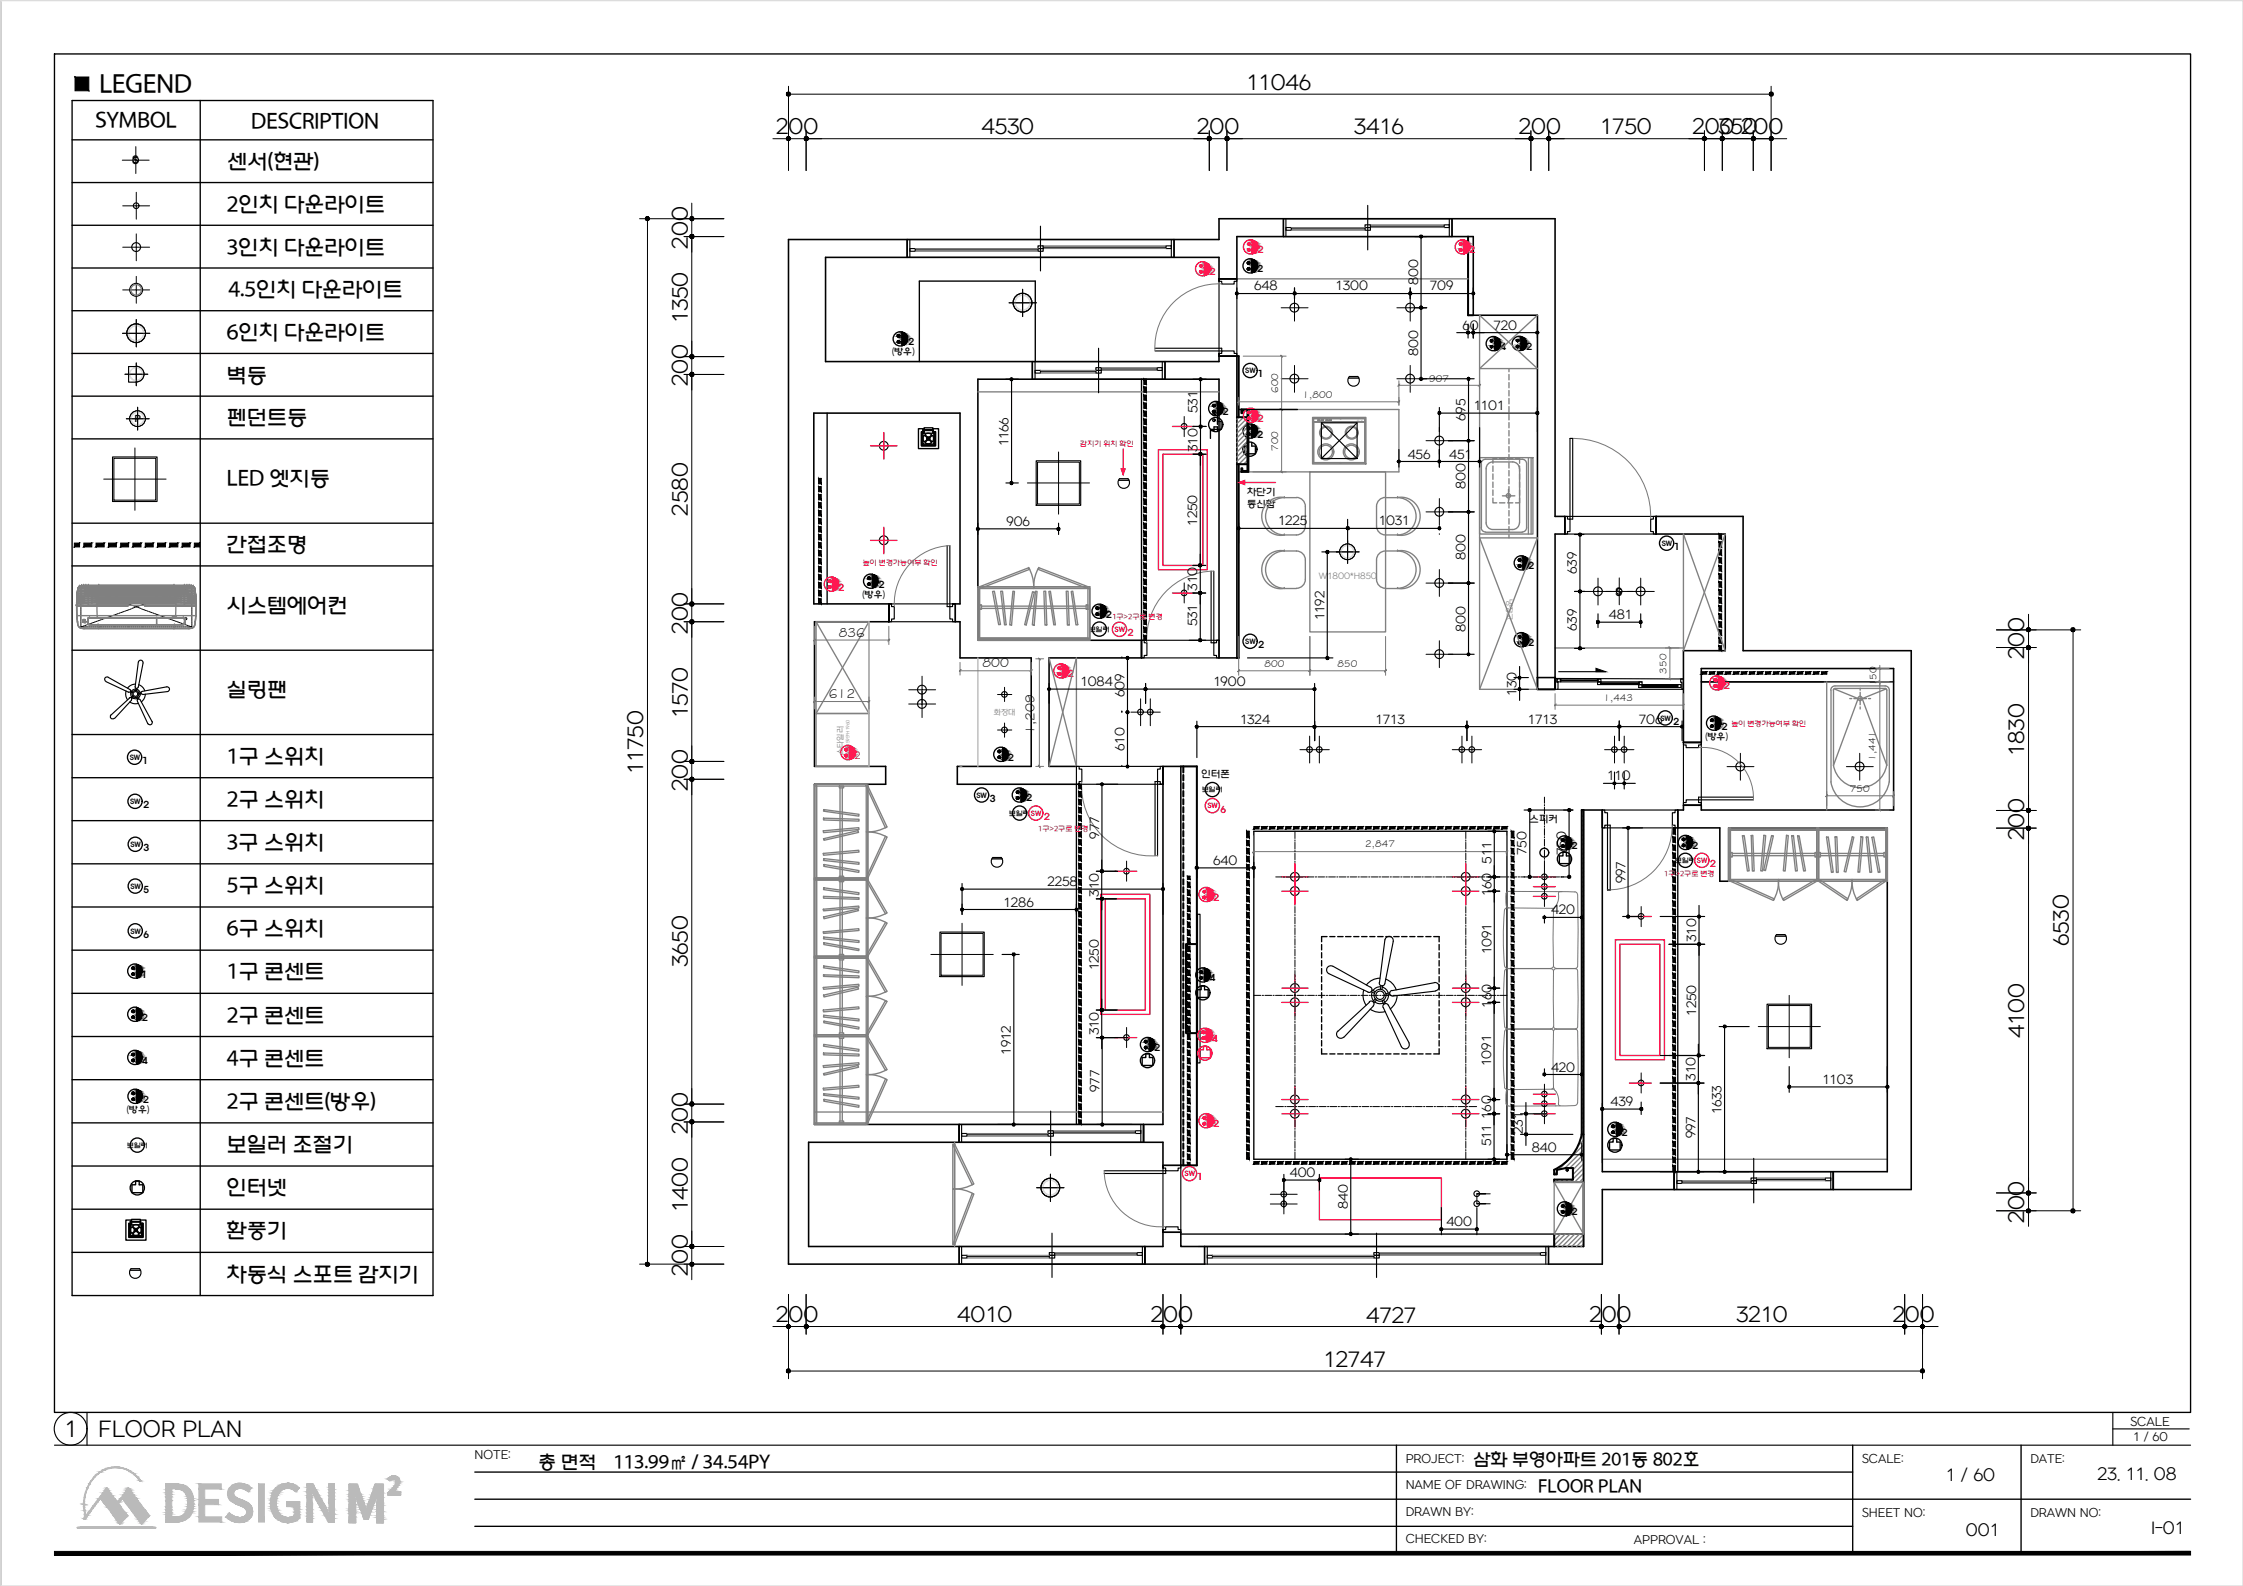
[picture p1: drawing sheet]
<svg xmlns="http://www.w3.org/2000/svg" width="420mm" height="297mm" viewBox="0 0 420 297" stroke-linecap="round" stroke-linejoin="round" font-family="sans-serif">
<defs><g id="words">
<text font-size="4.6" x="18.6" y="17.3">LEGEND</text>
<g font-size="4.1">
<text x="12.1" y="269.1">1</text>
<text x="18.4" y="269.1">FLOOR PLAN</text>
</g>
<g font-size="3.9">
<text x="233.5" y="16.8">11046</text>
<text x="17.9" y="23.9">SYMBOL</text>
<text x="47" y="23.9">DESCRIPTION</text>
<text x="145.4" y="25.2">200</text>
<text x="183.9" y="25.2">4530</text>
<text x="224.3" y="25.2">200</text>
<text x="253.6" y="25.2">3416</text>
<text x="284.5" y="25.2">200</text>
<text x="299.7" y="25.2">1750</text>
<text x="317" y="25.2">200</text>
<text x="321.9" y="25.2">350</text>
<text x="326.2" y="25.2">200</text>
<text x="42.6" y="31.5">센서(현관)</text>
<text x="42.5" y="39.5">2인치 다운라이트</text>
<text x="42.5" y="47.5">3인치 다운라이트</text>
<text x="128.8" y="46.6" transform="rotate(-90 128.8 46.6)">200</text>
<text x="42.8" y="55.5">4.5인치 다운라이트</text>
<text x="42.5" y="63.5">6인치 다운라이트</text>
<text x="128.8" y="60.5" transform="rotate(-90 128.8 60.5)">1350</text>
<text x="42.5" y="71.5">벽등</text>
<text x="128.8" y="72.4" transform="rotate(-90 128.8 72.4)">200</text>
<text x="42.5" y="79.5">펜던트등</text>
<text x="42.5" y="90.9">LED 엣지등</text>
<text x="128.8" y="96.5" transform="rotate(-90 128.8 96.5)">2580</text>
<text x="42.5" y="103.3">간접조명</text>
<text x="42.5" y="114.6">시스템에어컨</text>
<text x="128.8" y="118.7" transform="rotate(-90 128.8 118.7)">200</text>
<text x="379.2" y="123.5" transform="rotate(-90 379.2 123.5)">200</text>
<text x="42.5" y="130.4">실링팬</text>
<text x="128.8" y="134.5" transform="rotate(-90 128.8 134.5)">1570</text>
<text x="42.5" y="142.9">1구 스위치</text>
<text x="379.2" y="141.6" transform="rotate(-90 379.2 141.6)">1830</text>
<text x="120.5" y="145" transform="rotate(-90 120.5 145)">11750</text>
<text x="128.8" y="148.2" transform="rotate(-90 128.8 148.2)">200</text>
<text x="42.5" y="150.9">2구 스위치</text>
<text x="42.5" y="159">3구 스위치</text>
<text x="379.2" y="157.4" transform="rotate(-90 379.2 157.4)">200</text>
<text x="42.5" y="167.1">5구 스위치</text>
<text x="42.5" y="175.2">6구 스위치</text>
<text x="387.5" y="177.2" transform="rotate(-90 387.5 177.2)">6530</text>
<text x="42.5" y="183.2">1구 콘센트</text>
<text x="128.8" y="181.2" transform="rotate(-90 128.8 181.2)">3650</text>
<text x="42.5" y="191.3">2구 콘센트</text>
<text x="379.2" y="194.4" transform="rotate(-90 379.2 194.4)">4100</text>
<text x="42.5" y="199.4">4구 콘센트</text>
<text x="42.5" y="207.5">2구 콘센트(방우)</text>
<text x="42.5" y="215.6">보일러 조절기</text>
<text x="128.8" y="212.4" transform="rotate(-90 128.8 212.4)">200</text>
<text x="42.5" y="223.7">인터넷</text>
<text x="128.8" y="227.1" transform="rotate(-90 128.8 227.1)">1400</text>
<text x="42.5" y="231.8">환풍기</text>
<text x="379.2" y="229" transform="rotate(-90 379.2 229)">200</text>
<text x="42.5" y="239.8">차동식 스포트 감지기</text>
<text x="128.8" y="239" transform="rotate(-90 128.8 239)">200</text>
<text x="145.4" y="247.6">200</text>
<text x="179.3" y="247.6">4010</text>
<text x="215.6" y="247.6">200</text>
<text x="255.9" y="247.7">4727</text>
<text x="297.7" y="247.6">200</text>
<text x="325.2" y="247.6">3210</text>
<text x="354.5" y="247.6">200</text>
<text x="247.9" y="256.1">12747</text>
</g>
<g font-size="3.5">
<text x="100.9" y="274.9">총 면적</text>
<text x="114.9" y="274.9">113.99㎡ / 34.54PY</text>
</g>
<g font-size="3.3">
<text x="276.1" y="274.3">삼화 부영아파트 201동 802호</text>
<text x="288.1" y="279.4">FLOOR PLAN</text>
</g>
<g font-size="3.1">
<text x="364.5" y="277.4">1 / 60</text>
<text x="392.9" y="277.2">23. 11. 08</text>
<text x="368.3" y="287.6">001</text>
<text x="402.9" y="287.3">I-01</text>
</g>
<g font-size="2.5">
<text x="157.1" y="119.2">836</text>
<text x="184" y="125">800</text>
<text x="155.2" y="130.8">612</text>
<text x="193.8" y="137.5" transform="rotate(-90 193.8 137.5)">1,209</text>
</g>
<g font-size="2.3">
<text x="265.6" y="53.4" transform="rotate(-90 265.6 53.4)">800</text>
<text x="234.9" y="54.4">648</text>
<text x="250.2" y="54.4">1300</text>
<text x="267.8" y="54.4">709</text>
<text x="273.9" y="61.8">60</text>
<text x="279.7" y="61.8">720</text>
<text x="265.6" y="66.7" transform="rotate(-90 265.6 66.7)">800</text>
<text x="224.3" y="77.3" transform="rotate(-90 224.3 77.3)">531</text>
<text x="276.1" y="76.8">1101</text>
<text x="188.9" y="83.6" transform="rotate(-90 188.9 83.6)">1166</text>
<text x="274.5" y="78.9" transform="rotate(-90 274.5 78.9)">695</text>
<text x="224.3" y="84.7" transform="rotate(-90 224.3 84.7)">310</text>
<text x="263.7" y="85.9">456</text>
<text x="271.5" y="85.9">451</text>
<text x="274.5" y="91.6" transform="rotate(-90 274.5 91.6)">800</text>
<text x="188.5" y="98.5">906</text>
<text x="224.3" y="98.5" transform="rotate(-90 224.3 98.5)">1250</text>
<text x="239.4" y="98.4">1225</text>
<text x="258.3" y="98.4">1031</text>
<text x="274.5" y="105" transform="rotate(-90 274.5 105)">800</text>
<text x="295.4" y="107.5" transform="rotate(-90 295.4 107.5)">639</text>
<text x="224.3" y="110.6" transform="rotate(-90 224.3 110.6)">310</text>
<text x="224.3" y="117.3" transform="rotate(-90 224.3 117.3)">531</text>
<text x="248.1" y="116.1" transform="rotate(-90 248.1 116.1)">1192</text>
<text x="274.5" y="118.3" transform="rotate(-90 274.5 118.3)">800</text>
<text x="295.4" y="118.2" transform="rotate(-90 295.4 118.2)">639</text>
<text x="301.4" y="116">481</text>
<text x="202.4" y="128.5">1084</text>
<text x="210.7" y="130.5" transform="rotate(-90 210.7 130.5)">609</text>
<text x="227.3" y="128.5">1900</text>
<text x="284.1" y="130.3" transform="rotate(-90 284.1 130.3)">130</text>
<text x="232.3" y="135.5">1324</text>
<text x="257.7" y="135.5">1713</text>
<text x="286.2" y="135.5">1713</text>
<text x="307" y="135.5">706</text>
<text x="210.7" y="140.7" transform="rotate(-90 210.7 140.7)">610</text>
<text x="301.1" y="146.2">110</text>
<text x="205.9" y="157.1" transform="rotate(-90 205.9 157.1)">977</text>
<text x="227.2" y="162">640</text>
<text x="279.4" y="161.8" transform="rotate(-90 279.4 161.8)">511</text>
<text x="286" y="160.2" transform="rotate(-90 286 160.2)">750</text>
<text x="293.4" y="160.2" transform="rotate(-90 293.4 160.2)">750</text>
<text x="196.2" y="166">2258</text>
<text x="205.8" y="167.9" transform="rotate(-90 205.8 167.9)">310</text>
<text x="279.4" y="167.8" transform="rotate(-90 279.4 167.8)">160</text>
<text x="304.5" y="165.4" transform="rotate(-90 304.5 165.4)">997</text>
<text x="188" y="169.8">1286</text>
<text x="290.5" y="171.3">420</text>
<text x="279.4" y="178.8" transform="rotate(-90 279.4 178.8)">1091</text>
<text x="317.7" y="176.4" transform="rotate(-90 317.7 176.4)">310</text>
<text x="205.8" y="181.7" transform="rotate(-90 205.8 181.7)">1250</text>
<text x="279.4" y="188.7" transform="rotate(-90 279.4 188.7)">160</text>
<text x="317.7" y="190.2" transform="rotate(-90 317.7 190.2)">1250</text>
<text x="189.4" y="197.5" transform="rotate(-90 189.4 197.5)">1912</text>
<text x="205.8" y="193.9" transform="rotate(-90 205.8 193.9)">310</text>
<text x="279.3" y="199.6" transform="rotate(-90 279.3 199.6)">1091</text>
<text x="290.5" y="200.7">420</text>
<text x="317.6" y="202.4" transform="rotate(-90 317.6 202.4)">310</text>
<text x="341.4" y="203">1103</text>
<text x="206" y="204.5" transform="rotate(-90 206 204.5)">977</text>
<text x="279.3" y="209.5" transform="rotate(-90 279.3 209.5)">160</text>
<text x="301.7" y="207.2">439</text>
<text x="322.5" y="208.7" transform="rotate(-90 322.5 208.7)">1633</text>
<text x="279.3" y="214.7" transform="rotate(-90 279.3 214.7)">511</text>
<text x="285.3" y="212.4" transform="rotate(-90 285.3 212.4)">231</text>
<text x="286.9" y="215.7">840</text>
<text x="317.6" y="213.2" transform="rotate(-90 317.6 213.2)">997</text>
<text x="241.6" y="220.5">400</text>
<text x="252.5" y="226.4" transform="rotate(-90 252.5 226.4)">840</text>
<text x="270.9" y="229.6">400</text>
</g>
<g font-size="2.2">
<text x="399.1" y="267">SCALE</text>
<text x="399.6" y="269.9">1 / 60</text>
<text x="88.9" y="273.2">NOTE:</text>
<text x="263.3" y="273.9">PROJECT:</text>
<text x="348.8" y="274">SCALE:</text>
<text x="380.3" y="274">DATE:</text>
<text x="263.3" y="278.9">NAME OF DRAWING:</text>
<text x="263.3" y="284">DRAWN BY:</text>
<text x="348.8" y="284.1">SHEET NO:</text>
<text x="380.3" y="284.1">DRAWN NO:</text>
<text x="263.3" y="289">CHECKED BY:</text>
<text x="306.1" y="289.1">APPROVAL :</text>
</g>
<g font-size="2">
<text x="24.8" y="30.8">S</text>
<text x="302.6" y="111.6">S</text>
</g>
<g font-size="1.9">
<text x="267.7" y="71.5">907</text>
<text x="239.4" y="73.6" transform="rotate(-90 239.4 73.6)">600</text>
<text x="244" y="74.5">1,800</text>
<text x="239.4" y="84.4" transform="rotate(-90 239.4 84.4)">700</text>
<text x="233.6" y="92.7">차단기</text>
<text x="233.6" y="95">통신함</text>
<text x="236.9" y="125">800</text>
<text x="250.6" y="125">850</text>
<text x="300.4" y="131.2">1,443</text>
<text x="312.2" y="126.1" transform="rotate(-90 312.2 126.1)">350</text>
<text x="351.5" y="128.6" transform="rotate(-90 351.5 128.6)">150</text>
<text x="351.3" y="142.5" transform="rotate(-90 351.3 142.5)">1,441</text>
<text x="225.1" y="145.5">인터폰</text>
<text x="346.5" y="148.4">750</text>
<text x="286.5" y="154">스피커</text>
<text x="255.7" y="158.7">2,847</text>
</g>
<text font-size="1.8" fill="#ff003f" x="160.1" y="142.1">2</text>
<g font-size="1.7" fill="#ff003f">
<text x="235.6" y="47.4">2</text>
<text x="275.3" y="47.4">2</text>
<text x="226.6" y="51.5">2</text>
<text x="235.6" y="79">2</text>
<text x="157.1" y="110.6">2</text>
<text x="211.2" y="119.2">2</text>
<text x="200.1" y="126.9">2</text>
<text x="323" y="129.1">2</text>
<text x="195.6" y="153.6">2</text>
<text x="228.6" y="152.2">6</text>
<text x="320.3" y="162.4">2</text>
<text x="227.3" y="168.7">2</text>
<text x="227.1" y="195.1">4</text>
<text x="227.3" y="211.1">2</text>
<text x="224.4" y="221.1">1</text>
</g>
<g font-size="1.7">
<text x="235.5" y="51">2</text>
<text x="170.2" y="64.7">2</text>
<text x="281.1" y="65.6">4</text>
<text x="286" y="65.5">2</text>
<text x="167.1" y="66.6">(방우)</text>
<text x="235.8" y="70.6">1</text>
<text x="229.1" y="77.7">2</text>
<text x="25.3" y="79.1">P</text>
<text x="235.5" y="81.9">2</text>
<text x="286.3" y="106.6">2</text>
<text x="313.7" y="103">1</text>
<text x="161.5" y="112">(방우)</text>
<text x="164.6" y="110.1">2</text>
<text x="207.2" y="115.7">2</text>
<text x="235.7" y="121.4">2</text>
<text x="286.3" y="121">2</text>
<text x="313.5" y="135.7">2</text>
<text x="322.5" y="136.6">2</text>
<text x="26.8" y="143.1">1</text>
<text x="188.8" y="142.5">2</text>
<text x="319.4" y="138.5">(방우)</text>
<text x="26.9" y="151.3">2</text>
<text x="185.4" y="150.2">3</text>
<text x="192.3" y="150.1">2</text>
<text x="26.9" y="159.4">3</text>
<text x="294.4" y="159.1">2</text>
<text x="317" y="159">2</text>
<text x="26.9" y="167.2">5</text>
<text x="26.9" y="175.6">6</text>
<text x="26.6" y="183.1">1</text>
<text x="226.7" y="183.8">4</text>
<text x="26.6" y="191.2">2</text>
<text x="216.3" y="196.8">2</text>
<text x="26.6" y="199.2">4</text>
<text x="23.7" y="208.4">(방우)</text>
<text x="26.8" y="206.5">2</text>
<text x="303.8" y="212.7">2</text>
<text x="294.4" y="227.6">2</text>
</g>
<text font-size="1.6" fill="#808080" x="247.1" y="108.4">W1800*H850</text>
<g font-size="1.4" fill="#ff003f">
<text x="202.4" y="83.5">감지기 위치 확인</text>
<text x="161.6" y="105.8">높이 변경가능여부 확인</text>
<text x="208.4" y="116">1구&gt;2구로 변경</text>
<text x="324.3" y="136">높이 변경가능여부 확인</text>
<text x="194.5" y="155.7">1구&gt;2구로 변경</text>
<text x="311.7" y="164.2">1구&gt;2구로 변경</text>
</g>
<g font-size="1.4" fill="#808080">
<text x="282.3" y="112.1" transform="rotate(90 282.3 112.1)">냉장고</text>
<text x="186.2" y="133.9">화장대</text>
<text x="157.9" y="141.4" transform="rotate(-90 157.9 141.4)">스타일러</text>
</g>
<g font-size="1.3">
<text x="233.3" y="69.9">SW</text>
<text x="311.3" y="102.3">SW</text>
<text x="204" y="118.3">보일러</text>
<text x="233.3" y="120.6">SW</text>
<text x="311" y="135">SW</text>
<text x="24.3" y="142.3">SW</text>
<text x="182.9" y="149.4">SW</text>
<text x="225.2" y="148.4">보일러</text>
<text x="24.4" y="150.6">SW</text>
<text x="189.1" y="152.8">보일러 SW</text>
<text x="24.4" y="158.6">SW</text>
<text x="313.8" y="161.7">보일러 SW</text>
<text x="24.4" y="166.5">SW</text>
<text x="24.4" y="174.9">SW</text>
<text x="23.8" y="215">보일러</text>
</g>
<g font-size="1.3" fill="#ff003f">
<text x="208.8" y="118.4">SW</text>
<text x="226.2" y="151.4">SW</text>
<text x="221.9" y="220.3">SW</text>
</g>
<text font-size=".8" fill="#808080" x="159.1" y="142.5" transform="rotate(-90 159.1 142.5)">W595*D595*H1960</text>
<text font-size=".3" fill="#808080" x="254.3" y="78.8">Miele</text>
</g></defs>
<!-- layer: 07-DIM WAL -->
<g fill="none" stroke="#767676" stroke-width=".19">
<path d="M.2 .1v296.9M232 74.4v1.5M232 75.3h30M232.9 66.7h8M232.9 76.7h8M240.1 66.7v21.7M262 71.3v4.6M262 72.2h15.2M277.2 71.3v1.5M234.7 88.4h6.2M152.6 117.3v3.4M152.6 119.9h13.9"/>
<path d="M166.5 117.3v3.4M232 119.2v7.3M245.4 119.2v7.3M259.5 119.2v7.3M152.6 130.5v2.3M152.6 131.4h10.2M162.8 130.5v2.3M179.8 124.1v2.3M179.8 125.6h13.4M193.2 124.1v2.3M194 123.4h1.5M194.7 123.4v20.1"/>
<path d="M232 125.6h27.5M291.3 129.9v3M291.3 132.1h24M312 127.2h2.5M312 121.4h2.5M312.8 121.4v5.8M315.3 129.9v3M351.3 127.7h2.6M351.3 125.2h2.6M352.1 124.6v3.7M352.1 127.7v24M194 143.5h1.5"/>
<path d="M234.9 156.5v3.8M234.9 159.5h47.4M282.3 156.5v3.8M342.2 148.2v2.7M342.2 149h12.5M351.3 151.7h2.6M354.7 148.2v2.7"/>
</g>
<!-- layer: 02-WAL -->
<g fill="none" stroke="#000" stroke-width=".3">
<path d="M169.9 44.9v3.3M219.9 44.9v3.3M240.4 41v3.3M272 41v3.3M193.4 67.7v3.3M218.2 67.7v3.3M166.5 113.1v3.3h-13.9v27.1h13.3v3.4h-13.3v63.7h65.2v-67.1h3.4v74.8h-3.4v-4.4h-66.3v19.6h66.3v-2.7h3.4v2.7h75.4v-81.8h3.5v67.7h53.4v-64.3h-29.7v9.9h-1.6v-9.9h-7.9v-3.4h1v-.9h3.4v.9h36v-26.5h-36v13.9h-3.4v-17.2h7.9v-21.9h-13v-3.3h16.3v25.2h31.5v100.9h-57.9v14h-10v-3.3M166.5 113.1v3.3v-3.3M166.5 113.1h-14.1v-35.7h27.4v35.7h-.9v3.3h.9v6.8h13.4v20.3h-13.9v3.4h22.3M201.6 143.5h-5.1v-20.3h17.3v-3.3h-30.6v-48.9h45.1v52.2h3.4v-56.5h-3.4v1h-73.7v-19.5h73.7v4h3.4v-7.9h44.3v14.7h12v67.9h3.3v-26.9h1.8v-3.3h-1.8v-55.7h-63v3.9h-80.6v191.9h78M217.8 143.5v3.4M179.7 210.6v3.3"/>
<path d="M214.2 210.6v3.3M313.6 219.4v3.4M343.4 219.4v3.4M214.5 233.5v3.3M291.1 231.1h5.5M291.1 221.4h5.5"/>
</g>
<!-- layer: 0-LINE -->
<path d="M154.9 77.4v35.7M172.2 67.7v-15.1h21.7v15.1M213.8 71v48.9M318.7 127.7h36M201.6 146.9v63.7M234.9 155.7h47.4v61.4h-47.4zM314.3 155.1v64.3M221.2 231.1h69.9" fill="none" stroke="#000" stroke-width=".25"/>
<!-- layer: 0 -->
<g fill="none" stroke="#808080" stroke-width=".25">
<path d="M231.7 52.2h43.3M288 59l-10.8 10h10.8l-10.8-10v41.7l10.8 28.4h-10.8M183.2 73.4h45.1M232 76.7h30v11.7h-30M245.9 78.2h10v8.7h-10zM246 78.3h9.7v8.4h-9.7zM246 78.4h9.7v.6M246 79h9.7M246.1 79.1h9.6v7.5h-9.6zM247.1 78.6v.3M247.7 78.6v.3M248.5 78.6v.3"/>
<path d="M248.6 78.6v.3M249.2 78.6v.3M249.3 78.6v.3M282.7 69v.6M282.7 70.1v1M282.7 71.7v.9M282.7 73.1v1.1M282.7 74.6v1M282.7 76.1v1.1M282.7 77.6v1M282.7 79.1v1M240.6 93.2a3.5 3.5 0 0 0-3.5 3.5 3.5 3.5 0 0 0 3.5 3.5"/>
<path d="M240.6 93.2a3.6 3.6 0 0 0-4.3 3.5 3.6 3.6 0 0 0 4.3 3.5M240.6 93.2h.1M240.6 93.2h2.3M242.8 93.2a1.67 1.67 0 0 1 1.7 1.6M244.5 94.9v3.6a1.67 1.67 0 0 1-1.7 1.7h-2.2M245.4 88.4h14.1v29.9h-14.1zM257.9 94.9v3.6a1.67 1.67 0 0 0 1.6 1.7h2.3M259.5 93.2a1.67 1.67 0 0 0-1.6 1.6M259.5 93.2h2.3M261.8 93.2a3.5 3.5 0 0 1 3.5 3.5 3.5 3.5 0 0 1-3.5 3.5M261.8 93.2h.1M261.8 93.2a3.6 3.6 0 0 1 4.2 3.5 3.6 3.6 0 0 1-4.2 3.5"/>
<path d="M277.2 85.7h9.9v14.3h-9.9zM277.5 98.8a.83 .83 0 0 0 .8 .8M277.5 86.9v11.9M278.3 86a.83 .83 0 0 0-.8 .8M278.3 86h6.8a.83 .83 0 0 1 .9 .8M278.3 99.7h6.9M278.4 97.9a1.25 1.25 0 0 0 1.2 1.3M278.4 87.8v10.1M279.6 86.5a1.25 1.25 0 0 0-1.2 1.3M279.7 86.5h3.7a1.25 1.25 0 0 1 1.2 1.3M279.7 93.3v.9h.7M279.7 87.3v1"/>
<path d="M279.7 88.8v1M279.7 90.3v1M279.7 91.8v1M280.4 85.9h-.7v.9M280.9 94.2h1M280.9 85.9h1M281.4 92.9h2.4M282.4 94.2h1M282.4 85.9h1M282.6 91.6v2.5M282.7 80.6v1M282.7 82.2v.9"/>
<path d="M282.7 83.6v1.1M282.7 85.1v1M282.7 86.6v1.1M282.7 88.1v1M282.7 89.6v1M282.7 91.1v1M282.7 92.7v.9M282.7 94.1v1.1M282.7 95.6v1M282.7 97.1v1.1M282.7 98.6v1M283.9 85.9h.7v.9"/>
<path d="M284.6 97.9a1.25 1.25 0 0 1-1.2 1.3h-3.7M284.6 93.3v.9h-.7M284.6 87.3v10.6M286 86.9v11.9a.83 .83 0 0 1-.9 .8M286.3 85.7v14.3M286.8 85.7v14.3M152.9 116.4h9.9v17.2h-9.9zM152.9 116.4l9.9 17.2M162.8 116.4l-9.9 17.2M183.2 109.9h20.9v10h-20.9v-9.7M183.2 109.9h20.9v10h-20.9zM183.4 119.5l20.5 .1z"/>
<path d="M183.5 109.9l9.2-3.6 .2 .3-9.2 3.6zM183.5 119.5v-9.3h-.3v9.7h.3v-.3M183.5 113.3h.4v.8h-.4zM183.5 109.9h10.1v.3h-10.1zM183.9 113.5h19.6M183.9 113.9h19.6M185.9 110.8l.4-.1 1.1 6.3h-.3zM187.5 110.7h.3l.7 6.3h-.3zM189.7 110.7l.3 .1-.5 6.3-.4-.1zM192.7 106.3l.7 1.7 .2 1.9 .3-1.9 .7-1.7M193.4 110.8l.4 .1-1.6 6.1h-.3zM193.6 109.9h10.2v.3h-10.2z"/>
<path d="M194 110.7l.3 .1-.6 6.3-.3-.1zM194.6 106.3l9.2 3.6-.2 .3-9.2-3.6zM195.5 110.7h.4l.2 6.3-.4 .1zM196.5 110.8l.3-.1 .9 6.3h-.3zM199.7 110.7h.4l.2 6.3-.4 .1zM200.7 110.8l.3-.1 .9 6.3h-.4zM203.5 113.3h.3v.8h-.3zM203.8 119.5v-9.3h.3v9.7h-.3v-.3M240.6 103.2a3.6 3.6 0 0 0-4.3 3.5 3.6 3.6 0 0 0 4.3 3.5 3.5 3.5 0 0 1-3.5-3.5 3.5 3.5 0 0 1 3.5-3.5M240.6 110.2h.1M240.6 103.2h.1M240.6 103.2h2.2a1.67 1.67 0 0 1 1.7 1.7"/>
<path d="M240.6 100.2h.1M240.6 110.2h2.3M244.5 108.5a1.67 1.67 0 0 1-1.7 1.7M244.5 104.9v3.6M257.9 108.5a1.67 1.67 0 0 0 1.6 1.7M257.9 104.9v3.6M259.5 110.2h2.3M261.8 110.2h.1M261.8 103.2h.1M261.8 103.2h-2.3a1.67 1.67 0 0 0-1.6 1.7M261.8 100.2h.1M261.8 103.2a3.6 3.6 0 0 1 4.2 3.5 3.6 3.6 0 0 1-4.2 3.5 3.5 3.5 0 0 0 3.5-3.5 3.5 3.5 0 0 0-3.5-3.5"/>
<path d="M277.2 100.7h10.8l-10.8 28.4zM282.7 100.1v.6M152.9 133.6h9.9v9.9h-9.9zM196.5 123.2l5.1 20.3v-20.3l-5.1 20.3M342.2 127.7v24M342.9 129.3a.78 .78 0 0 1 .8-.8h9.4a.78 .78 0 0 1 .8 .8v17.1a5.5 5.5 0 0 1-5.5 4.7 5.5 5.5 0 0 1-5.4-4.7v-17.1M343.6 129l4.5 1.8-4.6 12.5v-14M346.5 130.8h.4M347.3 130.8h2.3M348.4 128.9v.4M348.4 129.7v2.3M348.4 132.4v.4"/>
<path d="M350 130.8h.4M353.3 129l-4.5 1.8 4.6 12.5v-14.2l-.3-.2h-9.4l-.3 .4M152.9 147.1l.1 17.4zM152.9 147.2h-.3v-.3h9.7v.3h-9.3M154.2 155.6l6.7-.6v.3l-6.6 .6zM154.2 159.8l6.7-.6v.4l-6.6 .6zM154.3 157.1l6.4-1.5 .1 .3-6.5 1.5zM154.3 153.2l6.6 .2v.4l-6.6-.2zM154.3 151.6l6.6 .9v.4l-6.6-1zM157.2 147.2h.8v.4h-.8zM157.4 147.6v16.5M157.8 147.6v16.5"/>
<path d="M162.3 147.2h.3v8.6h-.3zM162.3 146.9h-9.7v17.9h10M162.3 155.8h.3v8.7h-.3zM162.3 147.4l.3-.2 3.6 7.7-.3 .2zM162.6 146.9v63.7M165.9 156.6l.3 .2-3.6 7.7-.3-.2zM166.1 154.9l-1.7 .7-1.9 .2 1.9 .3 1.7 .7M179.8 143.5h.4M324.1 155.4l16.3 .1zM324.1 155.4v-.3h-.3v9.6h.3v-9.2M324.1 159.7h.4v.8h-.4zM324.5 159.8h15.5"/>
<path d="M326.4 156.5h.3l1 6.6h-.4zM328 156.5l.3-.1 .3 6.7h-.3zM330.4 156.4l.4 .1-.6 6.6h-.4zM331.9 156.5h.3l-1.5 6.6-.3-.1zM334.6 156.4l.4 .1-.6 6.6h-.3zM335.6 156.5h.4l.7 6.6h-.4zM336.7 156.6l.3-.1 1.2 6.6h-.3zM340 159.7h.3v.8h-.3zM340.3 155.4v-.3h.4v9.6h-.4v-9.2M340.6 155.4l12.7 .1zM340.7 155.4v-.3h-.4v9.6h.4v-9.2M340.7 159.7h.3v.8h-.3z"/>
<path d="M341 159.8h11.9M342.1 156.8l.4-.1 .9 6.7h-.3zM343.4 143.3a5.1 5.1 0 0 0 5 4.2 5.1 5.1 0 0 0 5-4.2M343.7 156.7h.4l.2 6.7h-.3zM347 156.7l.3 .1-1.5 6.5-.4-.1zM348.6 156.7h.4l-.6 6.7h-.4zM349.6 156.8l.3-.1 .7 6.7h-.3zM350.6 156.8l.4-.1 1.2 6.7h-.4zM352.9 159.7h.3v.8h-.3zM353.2 155.4v-.3h.3v9.6h-.3v-9.2M152.9 164.5h-.3v.3h9.7v-.3h-9.3M152.9 164.7l.1 14.5z"/>
<path d="M152.9 164.8h-.3v-.3h9.7v.3h-9.3M152.9 179.1h-.3v.3h9.7v-.3h-9.3M152.9 179.4l.1 14.5zM152.9 179.4h-.3v-.3h9.7v.3h-9.3M154.2 170.3l6.7-.6v.3l-6.6 .6zM154.2 174.5l6.7-.6v.4l-6.6 .5zM154.3 171.7l6.4-1.4 .1 .2-6.5 1.6zM154.3 167.9l6.6 .2v.3l-6.6-.2zM154.3 160.8l6.6 .7v.4l-6.6-.8zM154.3 166.3l6.6 .9v.3l-6.6-.9zM154.3 175.5l6.6 .7v.3l-6.6-.7zM154.3 161.9l6.6 1.2v.3l-6.6-1.2z"/>
<path d="M154.3 176.6l6.6 1.1v.3l-6.6-1.1zM157.2 164.1h.8v.4h-.8zM157.2 164.8h.8v.3h-.8zM157.2 178.8h.8v.3h-.8zM157.2 179.4h.8v.4h-.8zM157.4 165.1v13.7M157.4 179.8v13.6M157.8 165.1v13.7M157.8 179.8v13.6M162.3 164.8h.3v7.1h-.3zM162.3 171.9h.3v7.2h-.3zM162.3 179.4h.3v7.2h-.3z"/>
<path d="M162.3 165l.3-.2 3.6 6.2-.3 .1zM162.3 179.6l.3-.2 3.6 6.3-.3 .1zM162.5 171.9l1.9 .2 1.7 .8M162.6 164.5h-10v14.9h10M162.6 179.1h-10v15h10M165.9 172.7l.3 .2-3.6 6.2-.3-.2zM166.1 171l-1.7 .7-1.9 .2M324.1 164.7h9.1v.3h-9.1zM324.3 164.7l8.1 3.6-.2 .3-8.1-3.6zM324.5 160.3h15.5M333.1 165l.3 1.9 .7 1.7M333.2 165l-.3 1.9-.7 1.7"/>
<path d="M333.2 164.7h7.1v.3h-7.1zM334 168.3l6.1-3.6 .2 .3-6.2 3.6zM340.3 165v-9.9h13.2v9.9h-29.7v-9.9h16.9v9.9M340.7 164.7h6.2v.3h-6.2zM340.8 164.7l5.4 3.6-.2 .3-5.3-3.6zM341 160.3h11.9M346 168.6l.7-1.7 .2-1.9 .3 1.9 .7 1.7M346.9 164.7h6.3v.3h-6.3zM347.7 168.3l5.4-3.6 .1 .3-5.3 3.6zM152.9 193.8h-.3v.3h9.7v-.3h-9.3M152.9 194l.1 16.3zM152.9 194.1h-.3v-.3h9.7v.3h-9.3"/>
<path d="M154.2 184.9l6.7-.6v.4l-6.6 .6zM154.2 189.2l6.7-.6v.3l-6.6 .6zM154.2 199.6l6.7-.6v.4l-6.6 .5zM154.3 186.4l6.4-1.5 .1 .3-6.5 1.5zM154.3 182.6l6.6 .2v.3l-6.6-.2zM154.3 197.2l6.6 .2v.4l-6.6-.2zM154.3 180.9l6.6 .9v.4l-6.6-.9zM154.3 190.1l6.6 .8v.3l-6.6-.7zM154.3 195.6l6.6 .9v.4l-6.6-1zM154.3 191.2l6.6 1.2v.3l-6.6-1.2zM157.2 193.4h.8v.4h-.8zM157.2 194.1h.8v.4h-.8z"/>
<path d="M157.4 194.5v15.5M157.8 194.5v15.5M162.3 186.6h.3v7.2h-.3zM162.3 194.1h.3v7.2h-.3zM162.3 194.3l.3-.2 3.6 6.2-.3 .2zM162.6 193.8h-10v16.8h9.7M165.9 187.4l.3 .2-3.6 6.2-.3-.2zM166.1 185.6l-1.7 .7-1.9 .3 1.9 .2 1.7 .8M152.6 208.3h65.2M152.9 210.3h-.3v.3h9.7v-.3h-9.3M154.2 203.8l6.7-.5v.3l-6.6 .6zM154.3 201.1l6.4-1.6 .1 .4-6.5 1.5z"/>
<path d="M154.3 204.8l6.6 .7v.4l-6.6-.8zM154.3 205.9l6.6 1.1v.4l-6.6-1.2zM157.2 210h.8v.3h-.8zM162.3 201.3h.3v9h-.3zM162.5 201.2l1.9 .3 1.7 .7M165.9 202.1l.3 .2-3.6 8-.3-.2zM166.1 200.3l-1.7 .7-1.9 .3M178.5 214.3h.3v8.4h-.3zM178.5 214.4l.3-.1 3.6 7.4-.3 .2zM178.8 213.9v19.6M300.1 217.1h53.4M178.5 222.7h.3v10.4h-.3z"/>
<path d="M178.8 222.7l1.9 .2 1.7 .7M182.1 223.5l.3 .1-3.6 9.5-.3-.2zM182.4 221.7l-1.7 .8-1.9 .2M291.1 221.4h5.5v9.7h-5.5zM291.1 221.4l5.5 9.7M296.6 221.4l-5.5 9.7"/>
<circle cx="247" cy="78.7" r=".15"/>
<circle cx="247" cy="78.7" r=".19"/>
<circle cx="247.7" cy="78.7" r=".15"/>
<circle cx="247.7" cy="78.7" r=".19"/>
<circle cx="248.6" cy="78.7" r=".15"/>
<circle cx="248.6" cy="78.7" r=".19"/>
<circle cx="249.2" cy="78.7" r=".15"/>
<circle cx="249.2" cy="78.7" r=".19"/>
<circle cx="248.3" cy="84.6" r="1.5"/>
<circle cx="248.3" cy="84.6" r="1.25"/>
<circle cx="248.4" cy="81" r="1.21"/>
<circle cx="248.4" cy="81" r="1.04"/>
<circle cx="253.1" cy="84.6" r="1.5"/>
<circle cx="253.1" cy="84.6" r="1.25"/>
<circle cx="253.2" cy="81" r="1.21"/>
<circle cx="253.2" cy="81" r="1.04"/>
<circle cx="282.6" cy="92.8" r=".4"/>
<circle cx="348.4" cy="130.8" r=".4"/>
</g>
<!-- layer: 06-FUR HID -->
<path d="M162.8 116.4v27.1M183.2 123.2v20.3" fill="none" stroke="#bababa" stroke-width=".25"/>
<!-- layer: 0-SHEET -->
<path d="M.2 .1h420v296.9h-420z" fill="none" stroke="#dcdcdc" stroke-width=".25"/>
<path d="M10.2 291.2h400.1v-.6zM10.2 290.6h400.1l-400.1 .6z" fill="#000" stroke="#000" stroke-width=".19"/>
<path d="M10.2 270.7h400.1M395.8 264.5v6.2M395.8 267.6h14.3" fill="none" stroke="#000" stroke-width=".21"/>
<g fill="none" stroke="#000" stroke-width=".25">
<path d="M10.2 10.1h400.1v254.4h-400.1zM13.5 18.8h67.6v223.8h-67.6zM37.5 18.8v223.8M13.5 26.2h67.6M13.5 34.2h67.6M13.5 50.2h67.6M13.5 58.2h67.6M13.5 42.2h67.6M13.5 66.2h67.6M13.5 74.2h67.6M13.5 98h67.6M13.5 82.2h67.6"/>
<path d="M13.5 106h67.6M13.5 121.8h67.6M13.5 137.6h67.6M13.5 145.7h67.6M13.5 153.7h67.6M13.5 161.8h67.6M13.5 169.9h67.6M13.5 178h67.6M13.5 194.1h67.6M13.5 186h67.6M13.5 210.3h67.6M13.5 218.4h67.6"/>
<path d="M13.5 202.2h67.6M13.5 226.5h67.6M13.5 234.6h67.6M88.9 275.7h258.1M261.6 270.7v20.2M347 270.7v20.2M378.6 270.7v20.2M88.9 280.8h321.4M88.9 285.9h258.1"/>
</g>
<!-- layer: 0-TEXT -->
<g fill="none" stroke="#000" stroke-width=".21">
<path d="M16.3 264.5v6.2"/>
<circle cx="13.2" cy="267.6" r="3.1"/>
</g>
<!-- layer: 0-SHEET -->
<g fill="#bababa" stroke="#bababa" stroke-width=".19">
<path d="M32.9 278.8h2.5z"/>
<path d="M44.5 277.8h.8z"/>
<path d="M46.4 279.3l.2 .1z"/>
<path d="M46.4 279.3h.2z"/>
<path d="M44.2 285.1h1.3z"/>
<path d="M53.8 277.8h.2z"/>
<path d="M55.4 279.3h.1z"/>
<path d="M55.4 279.3l.1 .1z"/>
<path d="M68.2 284.5h.8z"/>
<path d="M73.7 276.4h.2z"/>
<path d="M72.9 277.2l.2 .1z"/>
<path d="M72.9 277.2h.3z"/>
<path d="M74 279.4h1.1z"/>
<path d="M20.1 285.9h3.5z"/>
<path d="M21.6 274.7h.2z"/>
<path d="M17.6 276.7h.1z"/>
<path d="M24 278.7h.1z"/>
<path d="M26.5 285.4h.1z"/>
<path d="M31.1 277.9h1.9zM31.1 277.9h1.9z"/>
<path d="M31.1 277.9h2.4zM31.1 277.9h2.4zM31.1 277.9h2.4zM31.1 277.9h2.4z"/>
<path d="M31.1 277.9l2.9 .1zM31.1 277.9l2.9 .1z"/>
<path d="M31.1 278h2.9zM31.1 278h2.9z"/>
<path d="M31.1 278l3.2 .1zM31.1 278l3.2 .1z"/>
<path d="M31.1 278.1l3.4 .1zM31.1 278.1l3.4 .1z"/>
<path d="M31.1 278.2l3.6 .1zM31.1 278.2l3.6 .1z"/>
<path d="M31.1 278.3l3.7 .1zM31.1 278.3l3.7 .1z"/>
<path d="M31.1 278.4l4 .1-.3-.1zM31.1 278.4l4 .1h-4z"/>
<path d="M31.1 278.5l4.2 .3-.2-.3zM31.1 278.5l4.2 .3h-4.2z"/>
<path d="M31.1 278.8h4.3zM31.1 278.8h4.3z"/>
<path d="M32.8 278.8h2.6zM32.8 278.8h2.6zM32.9 278.8h2.5z"/>
<path d="M31.1 278.8l1.1 .1zM31.1 278.8l1.1 .1z"/>
<path d="M33 278.8l2.5 .1zM33 278.8l2.5 .1z"/>
<path d="M31.1 278.9h1.1zM31.1 278.9h1.1z"/>
<path d="M33.4 278.9l2.2 .1-.1-.1zM33.4 278.9l2.2 .1h-1.6zM34 279h1.6zM34 279h1.6z"/>
<path d="M31.1 278.9l1.1 .1v-.1zM31.1 278.9l1.1 .1h-1.1z"/>
<path d="M34 279l1.8 .3-.2-.3zM34 279l1.8 .3h-1.4z"/>
<path d="M34.4 279.3l1.5 .1zM34.4 279.3l1.5 .1z"/>
<path d="M31.1 279l1.1 .4v-.4zM31.1 279l1.1 .4h-1.1z"/>
<path d="M34.5 279.4l1.4 .1v-.1zM34.5 279.4l1.4 .1h-1.3z"/>
<path d="M31.1 279.4l1.1 .2v-.2zM31.1 279.4l1.1 .2h-1.1z"/>
<path d="M34.6 279.5l1.4 .2-.1-.2zM34.6 279.5l1.4 .2h-1.2z"/>
<path d="M34.8 279.7l1.2 .1zM34.8 279.7l1.2 .1z"/>
<path d="M31.1 279.6l1.1 .3v-.3zM31.1 279.6l1.1 .3h-1.1z"/>
<path d="M34.8 279.8l1.3 .2-.1-.2zM34.8 279.8l1.3 .2h-1.2z"/>
<path d="M34.9 280l1.3 .2-.1-.2zM34.9 280l1.3 .2h-1.2z"/>
<path d="M35 280.2l1.2 .1zM35 280.2l1.2 .1z"/>
<path d="M31.1 279.9l1.1 .4v-.4zM31.1 279.9l1.1 .4h-1.1z"/>
<path d="M31.1 280.3l1.1 .1zM31.1 280.3l1.1 .1z"/>
<path d="M35 280.3l1.2 .3v-.3zM35 280.3l1.2 .3h-1.1z"/>
<path d="M35.1 280.6l1.1 .1zM35.1 280.6l1.1 .1z"/>
<path d="M35.1 280.7l1.2 .3-.1-.3zM35.1 280.7l1.2 .3h-1.2z"/>
<path d="M31.1 280.4l1.1 .6v-.6zM31.1 280.4l1.1 .6h-1.1z"/>
<path d="M35.1 281l1.2 .1v-.1zM35.1 281l1.2 .1h-1.2z"/>
<path d="M31.1 281l1.1 .2v-.2zM31.1 281l1.1 .2h-1.1z"/>
<path d="M35.1 281.1l1.2 .6v-.6zM35.1 281.1l1.2 .6h-1.2z"/>
<path d="M35.1 281.7h1.2zM35.1 281.7l1.2 .1z"/>
<path d="M35.1 281.8l1.2 .3v-.3zM35.1 281.8l1.2 .3h-1.2z"/>
<path d="M35.1 282.1l1.2 .1zM35.1 282.1l1.2 .1z"/>
<path d="M31.1 281.2l1.1 1v-1zM31.1 281.2l1.1 1h-1.1z"/>
<path d="M35.1 282.2l1.1 .3 .1-.3zM35.1 282.2l1.1 .3h-1.1z"/>
<path d="M35.1 282.5l1.1 .1v-.1zM35.1 282.5l1.1 .1h-1.2z"/>
<path d="M31.1 282.2l1.1 .6v-.6zM31.1 282.2l1.1 .6h-1.1zM31.1 282.8h1.1zM31.1 282.8h1.1z"/>
<path d="M35 282.6l1.1 .2 .1-.2zM35 282.6l1.1 .2h-1.2z"/>
<path d="M34.9 282.8l1.2 .3v-.3zM34.9 282.8l1.2 .3h-1.3zM34.8 283.1h1.3zM34.8 283.1h1.3z"/>
<path d="M31.1 282.8l1.1 .5v-.5zM31.1 282.8l1.1 .5h-1.1z"/>
<path d="M34.8 283.1l1.1 .2 .2-.2zM34.8 283.1l1.1 .2h-1.2z"/>
<path d="M34.7 283.3l1.2 .1v-.1zM34.7 283.3l1.2 .1h-1.4z"/>
<path d="M31.1 283.3l1.1 .2v-.2zM31.1 283.3l1.1 .2h-1.1z"/>
<path d="M34.5 283.4h1.4zM34.5 283.4l1.4 .1h-1.4z"/>
<path d="M31.1 283.5l1.1 .2v-.2zM31.1 283.5l1.1 .2h-1.1z"/>
<path d="M34.5 283.5l1.2 .2 .2-.2zM34.3 283.7l.2-.2 1.2 .2z"/>
<path d="M34.3 283.7l1.4 .1v-.1zM34.1 283.8l.2-.1 1.4 .1z"/>
<path d="M34.1 283.8h1.6zM34 283.9h1.6z"/>
<path d="M31.1 283.7l1.1 .3v-.3zM31.1 283.7l1.1 .3h-1.1z"/>
<path d="M34 283.9l1.5 .1 .1-.1zM33.5 284l.5-.1 1.5 .1z"/>
<path d="M31.1 284l1.1 .1zM31.1 284l1.1 .1z"/>
<path d="M33.5 284h2zM32.9 284.1h2.5z"/>
<path d="M31.1 284.1h1.1zM31.1 284.1h1.1z"/>
<path d="M32.9 284.1h2.5zM32.8 284.1h2.6z"/>
<path d="M31.1 284.1h1.1zM31.1 284.1h1.1z"/>
<path d="M31.1 284.1h4.3zM31.1 284.1l4.2 .1z"/>
<path d="M31.1 284.2l4 .2 .2-.2zM31.1 284.2l4 .2h-4z"/>
<path d="M31.1 284.4l3.7 .2 .3-.2zM31.1 284.4l3.7 .2h-3.7z"/>
<path d="M31.1 284.6h3.7zM31.1 284.6l3.6 .1z"/>
<path d="M31.1 284.7h3.6zM31.1 284.7l3.4 .1z"/>
<path d="M31.1 284.8h3.4zM31.1 284.8h3.1z"/>
<path d="M31.1 284.8h3.1zM31.1 284.8l2.9 .1z"/>
<path d="M31.1 284.9h2.9zM31.1 284.9l2.7 .1z"/>
<path d="M31.1 285h2.7zM31.1 285h2.5z"/>
<path d="M31.1 285h2.1zM31.1 285h2.5z"/>
<path d="M31.1 285h2.1zM31.1 285l2 .1z"/>
<path d="M31.1 285.1h1.9zM31.1 285.1h2z"/>
<path d="M31.1 285.1h1.9zM31.1 285.1h1.9zM31.1 285.1h1.9zM31.1 285.1h1.9z"/>
<path d="M37.3 277.9l4.1 1v-1zM37.3 277.9l4.1 1h-4.1z"/>
<path d="M37.3 278.9l1.1 1.9v-1.9zM37.3 278.9l1.1 1.9h-1.1z"/>
<path d="M37.3 280.8l3.6 1v-1zM37.3 280.8l3.6 1h-3.6z"/>
<path d="M37.3 281.8l1.1 2.3v-2.3zM37.3 281.8l1.1 2.3h-1.1z"/>
<path d="M37.3 284.1l4.2 1v-1zM37.3 284.1l4.2 1h-4.2z"/>
<path d="M44.5 277.8l1.1 .1zM44.4 277.9h1.2z"/>
<path d="M44.4 277.9h1.4zM44 277.9h1.8z"/>
<path d="M44 277.9l2.1 .1zM43.8 278h2.3z"/>
<path d="M43.8 278l2.5 .1zM43.6 278.1h2.7z"/>
<path d="M43.6 278.1l3.1 .2-.4-.2zM43.3 278.3l.3-.2 3.1 .2z"/>
<path d="M43.3 278.3h3.4zM43.3 278.3h3.4z"/>
<path d="M43.3 278.3l3.7 .3-.3-.3zM43.3 278.3l3.7 .3h-4z"/>
<path d="M43 278.6l4.1 .1zM43 278.6l4.1 .1z"/>
<path d="M43 278.7h4.1zM43 278.7h4.1z"/>
<path d="M43 278.7h4.1zM43 278.7l4 .1z"/>
<path d="M45 278.8h2zM45 278.8h2z"/>
<path d="M43 278.8h2zM43 278.8h1.7z"/>
<path d="M45.3 278.8h1.7zM45.3 278.8h1.7z"/>
<path d="M42.9 278.8h1.8zM42.9 278.8h1.6z"/>
<path d="M45.4 278.8l1.5 .1 .1-.1zM45.4 278.8l1.5 .1h-1.1z"/>
<path d="M42.9 278.8l1.3 .2 .3-.2zM42.9 278.8l1.3 .2h-1.4z"/>
<path d="M42.8 279h1.4zM42.8 279h1.3z"/>
<path d="M45.8 278.9l1 .1 .1-.1zM45.8 278.9l1 .1h-.8z"/>
<path d="M46 279h.8zM46 279l.7 .1z"/>
<path d="M42.8 279l1.2 .1 .1-.1zM42.8 279l1.2 .1h-1.2z"/>
<path d="M46.2 279.1l.4 .2 .1-.2zM46.2 279.1l.4 .2z"/>
<path d="M42.8 279.1l1.1 .2 .1-.2zM42.8 279.1l1.1 .2h-1.2z"/>
<path d="M42.7 279.3h1.2zM42.7 279.3h1.2z"/>
<path d="M42.7 279.3l1.1 .2 .1-.2zM42.7 279.3l1.1 .2h-1.1z"/>
<path d="M42.7 279.5l1.1 .2v-.2zM42.7 279.5l1.1 .2h-1.1z"/>
<path d="M42.7 279.7l1.1 .1zM42.7 279.7l1.1 .1h-1.2z"/>
<path d="M42.6 279.8l1.2 .1v-.1zM42.6 279.8l1.2 .1h-1.1z"/>
<path d="M42.7 279.9l1.2 .2-.1-.2zM42.7 279.9l1.2 .2h-1.2z"/>
<path d="M42.7 280.1h1.2zM42.7 280.1h1.2z"/>
<path d="M42.7 280.1l1.5 .3-.3-.3zM42.7 280.1l1.5 .3h-1.4z"/>
<path d="M42.8 280.4h1.5zM42.8 280.4h1.5z"/>
<path d="M42.8 280.4l1.7 .2-.2-.2zM42.8 280.4l1.7 .2h-1.7z"/>
<path d="M42.8 280.6l2 .1-.3-.1zM42.8 280.6l2 .1h-1.9z"/>
<path d="M42.9 280.7h2zM42.9 280.7h2z"/>
<path d="M43 280.7l2 .1zM43 280.7l2 .1z"/>
<path d="M43 280.8h2.1zM43 280.8h2.1z"/>
<path d="M43 280.8l2.4 .2-.3-.2zM43 280.8l2.4 .2h-2.3zM43.1 281h2.3zM43.1 281h2.3z"/>
<path d="M43.1 281l2.6 .1-.3-.1zM43.1 281l2.6 .1h-2.4z"/>
<path d="M43.3 281.1l2.5 .1zM43.3 281.1l2.5 .1z"/>
<path d="M43.3 281.2h2.6zM43.3 281.2h2.6z"/>
<path d="M43.3 281.2l2.9 .1-.3-.1zM43.3 281.2l2.9 .1h-2.6z"/>
<path d="M43.6 281.3l2.9 .2-.3-.2zM43.6 281.3l2.9 .2h-2.7z"/>
<path d="M43.8 281.5l2.9 .1-.2-.1zM43.8 281.5l2.9 .1h-2.6z"/>
<path d="M44.1 281.6h2.6zM44.1 281.6h2.6z"/>
<path d="M44.1 281.6l2.6 .1zM44.1 281.6l2.6 .1z"/>
<path d="M44.2 281.7h2.5zM44.2 281.7h2.5z"/>
<path d="M44.2 281.7l2.7 .1-.2-.1zM44.2 281.7l2.7 .1h-2.3z"/>
<path d="M44.6 281.8l2.3 .1zM44.6 281.8l2.3 .1z"/>
<path d="M44.7 281.9l2.3 .1zM44.7 281.9l2.3 .1z"/>
<path d="M44.9 282h2.1zM44.9 282h2.1z"/>
<path d="M45 282l2 .1zM45 282l2 .1z"/>
<path d="M45.1 282.1h2zM45.1 282.1h2z"/>
<path d="M45.3 282.1l1.9 .2-.1-.2zM45.3 282.1l1.9 .2h-1.7z"/>
<path d="M45.5 282.3l1.7 .1v-.1zM45.5 282.3l1.7 .1h-1.4z"/>
<path d="M45.8 282.4l1.4 .1zM45.8 282.4l1.4 .1z"/>
<path d="M45.9 282.5l1.4 .2-.1-.2zM45.9 282.5l1.4 .2h-1.2z"/>
<path d="M46.1 282.7l1.2 .1zM46.1 282.7l1.2 .1z"/>
<path d="M46.1 282.8l1.2 .2v-.2zM46.1 282.8l1.2 .2h-1.1z"/>
<path d="M46.2 283l1.1 .1v-.1zM46.2 283l1.1 .1h-1.1z"/>
<path d="M46.2 283.1l1.1 .1zM46.2 283.1l1.1 .1z"/>
<path d="M46.2 283.2l1.1 .2v-.2zM46.2 283.2l1.1 .2h-1.1z"/>
<path d="M43 283.4l.1 .1zM43 283.4l.1 .1h-.2z"/>
<path d="M46.2 283.4l1.1 .1v-.1zM46.2 283.4l1.1 .1h-1.2z"/>
<path d="M46.1 283.5h1.2zM46.1 283.5l1.1 .1h-1.1z"/>
<path d="M42.9 283.5l.5 .2-.3-.2zM42.9 283.5l.5 .2h-.7z"/>
<path d="M42.7 283.7h.8zM42.7 283.7h.8z"/>
<path d="M46.1 283.6l1.1 .2v-.2zM46.1 283.6l1.1 .2h-1.2z"/>
<path d="M46 283.8l1.2 .1v-.1zM45.8 283.9l.2-.1 1.2 .1zM45.8 283.9h1.4zM45.8 283.9h1.4z"/>
<path d="M42.7 283.7l1.2 .3-.4-.3zM42.7 283.7l1.2 .3h-1.4z"/>
<path d="M42.5 284h1.5zM42.5 284h1.5z"/>
<path d="M45.8 283.9l1.3 .1 .1-.1zM45.7 284l.1-.1 1.3 .1z"/>
<path d="M42.4 284l1.8 .1zM42.4 284l1.8 .1h-1.8z"/>
<path d="M45.7 284h1.4zM45.4 284.1h1.6z"/>
<path d="M42.4 284.1h1.9zM42.4 284.1h1.9z"/>
<path d="M42.3 284.1h2.1zM42.3 284.1h2.1z"/>
<path d="M45.4 284.1h1.6zM45.2 284.2h1.8z"/>
<path d="M42.3 284.1l2.4 .1zM42.3 284.1l2.4 .1z"/>
<path d="M45.2 284.2h1.8zM44.9 284.2h2.1z"/>
<path d="M42.4 284.2h2.5zM42.4 284.2h2.5z"/>
<path d="M42.4 284.2h4.6zM42.4 284.2l4.5 .1z"/>
<path d="M42.5 284.3l4.2 .3 .2-.3zM42.5 284.3l4.2 .3h-3.9zM42.8 284.6h3.9zM42.8 284.6h3.9z"/>
<path d="M42.8 284.6l3.5 .2 .4-.2zM42.8 284.6l3.5 .2h-3z"/>
<path d="M43.3 284.8h3zM43.3 284.8l2.8 .1z"/>
<path d="M43.5 284.9l2.4 .1 .2-.1zM43.5 284.9l2.4 .1h-2.1z"/>
<path d="M43.8 285h2.1zM43.8 285l1.7 .1z"/>
<path d="M44.2 285.1h1.2zM44.4 285.1h1z"/>
<path d="M48.4 277.9l1.1 7.2v-7.2zM48.4 277.9l1.1 7.2h-1.1z"/>
<path d="M53.8 277.8h.3zM53.8 277.8h.3z"/>
<path d="M53.8 277.8h.4zM53.8 277.8h.4z"/>
<path d="M53.8 277.8l.7 .1zM53.3 277.9h1.2z"/>
<path d="M53.3 277.9h1.5zM53.1 277.9h1.7z"/>
<path d="M53.1 277.9l1.9 .1zM52.7 278h2.3z"/>
<path d="M52.7 278l2.5 .1-.2-.1zM52.5 278.1l.2-.1 2.5 .1z"/>
<path d="M52.5 278.1l3 .1-.3-.1zM52.2 278.2l.3-.1 3 .1z"/>
<path d="M52.2 278.2l3.5 .2-.2-.2zM52.2 278.2l3.5 .2h-3.6z"/>
<path d="M52.1 278.4l3.8 .2-.2-.2zM51.7 278.6l.4-.2 3.8 .2z"/>
<path d="M51.7 278.6h4.3zM51.7 278.6h4.3z"/>
<path d="M51.7 278.6l4.3 .1zM51.7 278.6l4.3 .1zM51.7 278.7h4.3zM51.7 278.7h4.3z"/>
<path d="M51.7 278.7h4.3zM51.7 278.7h4.3z"/>
<path d="M51.6 278.7h4.4zM51.6 278.8h4.4zM51.6 278.8h4.4zM51.6 278.8h4.4z"/>
<path d="M54 278.8h2zM54 278.8h2z"/>
<path d="M51.6 278.8h2.3zM51.6 278.8h2.4z"/>
<path d="M51.6 278.8h2.2zM51.6 278.8h2.3z"/>
<path d="M54.1 278.8h1.9zM54.1 278.8h1.8z"/>
<path d="M51.6 278.8h2.2zM51.6 278.8h1.8h-1.9z"/>
<path d="M54.5 278.8l1.3 .2 .1-.2zM54.5 278.8l1.3 .2h-1zM54.8 279h1zM54.8 279h1z"/>
<path d="M51.5 278.8l1.5 .2 .4-.2zM51.5 278.8l1.5 .2h-1.6z"/>
<path d="M51.4 279h1.6zM51.4 279h1.5z"/>
<path d="M54.8 279l.9 .1 .1-.1zM54.8 279l.9 .1h-.6z"/>
<path d="M55.1 279.1h.6zM55.1 279.1l.5 .1z"/>
<path d="M51.4 279l1.3 .2 .2-.2zM51.4 279l1.3 .2h-1.4z"/>
<path d="M55.2 279.2l.3 .1 .1-.1zM55.2 279.2l.3 .1z"/>
<path d="M51.3 279.2l1.1 .2 .3-.2zM51.3 279.2l1.1 .2h-1.3z"/>
<path d="M51.1 279.4h1.3zM51.1 279.4l1.3 .1h-1.3z"/>
<path d="M51.1 279.5l1.1 .3 .2-.3zM51.1 279.5l1.1 .3h-1.2z"/>
<path d="M51 279.8l1 .3 .2-.3zM51 279.8l1 .3h-1.2z"/>
<path d="M50.8 280.1h1.2zM50.8 280.1h1.2z"/>
<path d="M50.8 280.1l1.1 .5 .1-.5zM50.8 280.1l1.1 .5h-1.2z"/>
<path d="M50.7 280.6l1.2 .2v-.2zM50.7 280.6l1.2 .2h-1.2z"/>
<path d="M50.7 280.8l1.1 .3 .1-.3zM50.7 280.8l1.1 .3h-1.1z"/>
<path d="M53.8 281.2h2.3zM53.7 281.2h2.4z"/>
<path d="M53.7 281.2l2.4 .1zM53.7 281.2l2.4 .1zM53.7 281.3h2.4zM53.7 281.3h2.4z"/>
<path d="M53.7 281.3h2.4zM53.7 281.3h2.4z"/>
<path d="M53.7 281.3l2.4 .2v-.2zM53.7 281.3l2.4 .2h-2.4z"/>
<path d="M50.7 281.1l1.1 .4v-.4zM50.7 281.1l1.1 .4h-1.2z"/>
<path d="M53.7 281.5h2.4zM53.7 281.5h2.4z"/>
<path d="M50.6 281.5l1.2 .1v-.1zM50.6 281.5l1.2 .1h-1.2z"/>
<path d="M53.7 281.5l2.4 .3v-.3zM53.7 281.5l2.4 .3h-2.4z"/>
<path d="M53.7 281.8h2.4zM53.7 281.8h2.4z"/>
<path d="M53.7 281.8l2.4 .3v-.3zM53.7 281.8l2.4 .3h-2.4z"/>
<path d="M50.6 281.6l1.2 .5v-.5zM50.6 281.6l1.2 .5h-1.1z"/>
<path d="M53.7 282.1h2.4zM53.7 282.1h2.4z"/>
<path d="M53.7 282.1l2.4 .1zM53.7 282.1l2.4 .1z"/>
<path d="M55.1 282.2h1zM55.1 282.2h1z"/>
<path d="M55.1 282.2h1zM55.1 282.2h1z"/>
<path d="M50.7 282.1l1.2 .1zM50.7 282.1l1.2 .1z"/>
<path d="M55.1 282.2h1zM55.1 282.2h1z"/>
<path d="M55.1 282.2l1 .2v-.2zM55.1 282.2l1 .2h-1z"/>
<path d="M50.7 282.2l1.2 .4v-.4zM50.7 282.2l1.2 .4h-1.1z"/>
<path d="M55.1 282.4l1 .2v-.2zM55.1 282.4l1 .2h-1z"/>
<path d="M50.8 282.6l1.2 .3-.1-.3zM50.8 282.6l1.2 .3h-1.2z"/>
<path d="M50.8 282.9l1.3 .1-.1-.1zM50.8 282.9l1.3 .1h-1.2z"/>
<path d="M55.1 282.6l1 .6v-.6zM55.1 282.6l1 .6h-1z"/>
<path d="M55.1 283.2h1zM55.1 283.2h1z"/>
<path d="M50.9 283l1.4 .4-.2-.4zM50.9 283l1.4 .4h-1.3z"/>
<path d="M51 283.4h1.4zM51 283.4h1.4z"/>
<path d="M55.1 283.2l1 .5v-.5zM55.1 283.2l1 .5h-1z"/>
<path d="M51.1 283.4l1.4 .3-.1-.3zM51.1 283.4l1.4 .3h-1.3z"/>
<path d="M55.1 283.7h1zM55.1 283.7h1z"/>
<path d="M55.1 283.7l1 .1zM55.1 283.7l1 .1z"/>
<path d="M55.1 283.8h1zM55.1 283.8h1z"/>
<path d="M51.2 283.7l1.6 .2-.3-.2zM51.2 283.7l1.6 .2h-1.5z"/>
<path d="M51.3 283.9l1.7 .1zM51.3 283.9l1.7 .1z"/>
<path d="M55.1 283.8l1 .2v-.2zM54.9 284l.2-.2 1 .2z"/>
<path d="M54.9 284h1.2zM54.8 284h1.3z"/>
<path d="M51.4 284l1.8 .1-.2-.1zM51.4 284l1.8 .1h-1.8z"/>
<path d="M54.8 284l1.3 .1zM54.7 284.1h1.4z"/>
<path d="M51.4 284.1l2.2 .1zM51.4 284.1l2.2 .1z"/>
<path d="M54.7 284.1l1.4 .1zM54.2 284.2h1.9z"/>
<path d="M51.5 284.2h2.3zM51.5 284.2h2.3z"/>
<path d="M54.2 284.2h1.9zM54.1 284.2h2z"/>
<path d="M51.6 284.2h2.4zM51.6 284.2h2.4z"/>
<path d="M54.1 284.2h2zM54 284.2h2.1z"/>
<path d="M51.6 284.2h2.4zM51.6 284.2h2.4z"/>
<path d="M51.6 284.2l4.5 .1zM51.6 284.2l4.5 .1z"/>
<path d="M51.6 284.3h4.5zM51.6 284.3h4.5zM51.7 284.3h4.4zM51.7 284.3h4.4z"/>
<path d="M51.7 284.3h4.4zM51.7 284.3l4.4 .1zM51.7 284.4h4.4zM51.7 284.4h4.4z"/>
<path d="M51.7 284.4l4 .3 .4-.3zM51.7 284.4l4 .3h-3.6z"/>
<path d="M52.1 284.7h3.6zM52.1 284.7h3.5z"/>
<path d="M52.2 284.7l3.1 .2 .3-.2zM52.2 284.7l3.1 .2h-2.7z"/>
<path d="M52.6 284.9h2.7zM52.6 284.9l2.5 .1z"/>
<path d="M52.7 285h2.4zM52.7 285l2 .1z"/>
<path d="M53.1 285.1h1.6zM53.1 285.1h1.4z"/>
<path d="M53.2 285.1h1.3zM53.2 285.1l1 .1z"/>
<path d="M53.7 285.2h.5zM53.7 285.2h.3z"/>
<path d="M53.8 285.2h.2zM53.8 285.2h.2zM53.8 285.2h.2z"/>
<path d="M61.6 277.9h1.1zM61.6 277.9h1.1z"/>
<path d="M57.5 277.9h1.1zM57.5 277.9h1.1z"/>
<path d="M61.6 277.9l1.1 .1zM61.6 277.9l1.1 .1z"/>
<path d="M57.5 277.9l1.2 .1zM57.5 277.9l1.2 .1z"/>
<path d="M61.6 278l1.1 .1zM61.6 278l1.1 .1z"/>
<path d="M57.5 278l1.2 .1zM57.5 278l1.2 .1z"/>
<path d="M61.6 278.1l1.1 .1v-.1zM61.6 278.1l1.1 .1h-1.1z"/>
<path d="M57.5 278.1l1.3 .1-.1-.1zM57.5 278.1l1.3 .1h-1.3z"/>
<path d="M61.6 278.2h1.1zM61.6 278.2h1.1z"/>
<path d="M57.5 278.2l1.3 .1zM57.5 278.2l1.3 .1z"/>
<path d="M61.6 278.2l1.1 .2v-.2zM61.6 278.2l1.1 .2h-1.1z"/>
<path d="M57.5 278.3l1.5 .3-.2-.3zM57.5 278.3l1.5 .3h-1.5z"/>
<path d="M61.6 278.4l1.1 .2v-.2zM61.6 278.4l1.1 .2h-1.1z"/>
<path d="M57.5 278.6h1.5zM57.5 278.6h1.5z"/>
<path d="M61.6 278.6l1.1 .4v-.4zM61.6 278.6l1.1 .4h-1.1z"/>
<path d="M61.6 279h1.1zM61.6 279h1.1z"/>
<path d="M57.5 278.6l1.7 .4-.2-.4zM57.5 278.6l1.7 .4h-1.7z"/>
<path d="M57.5 279l1.9 .2-.2-.2zM57.5 279l1.9 .2h-1.9z"/>
<path d="M57.5 279.2l1.9 .1v-.1zM57.5 279.2l1.9 .1h-1.9z"/>
<path d="M58.4 279.3l1.1 .1zM58.4 279.3l1.1 .1z"/>
<path d="M61.6 279l1.1 .6v-.6zM61.6 279l1.1 .6h-1.1z"/>
<path d="M57.5 279.3l.9 .3v-.3zM57.5 279.3l.9 .3h-.9z"/>
<path d="M61.6 279.6h1.1zM61.6 279.6h1.1z"/>
<path d="M58.5 279.4l1.1 .2-.1-.2zM58.5 279.4l1.1 .2h-1.1z"/>
<path d="M58.5 279.6l1.3 .4-.2-.4zM58.5 279.6l1.3 .4h-1z"/>
<path d="M58.8 280l1 .1zM58.8 280l1 .1z"/>
<path d="M61.6 279.6l1.1 .5v-.5zM61.6 279.6l1.1 .5h-1.1z"/>
<path d="M57.5 279.6l1 .5-.1-.5zM57.5 279.6l1 .5h-1z"/>
<path d="M61.6 280.1l1.1 .1zM61.6 280.1l1.1 .1z"/>
<path d="M57.5 280.1l1 .4v-.4zM57.5 280.1l1 .4h-1z"/>
<path d="M58.8 280.1l1.3 .5-.3-.5zM58.8 280.1l1.3 .5h-1z"/>
<path d="M61.6 280.2l1.1 .5v-.5zM61.6 280.2l1.1 .5h-1.1z"/>
<path d="M59.1 280.6l1.1 .2-.1-.2zM59.1 280.6l1.1 .2h-1.1zM59.1 280.8h1.1zM59.1 280.8h1.1z"/>
<path d="M59.1 280.8h1.1zM59.1 280.8h1.1z"/>
<path d="M59.2 280.8l1.1 .1zM59.2 280.8l1.1 .1z"/>
<path d="M61.6 280.7l1.1 .3v-.3zM61.6 280.7l1.1 .3h-1.1z"/>
<path d="M59.2 280.9l1.2 .1-.1-.1zM59.2 280.9l1.2 .1h-1.1z"/>
<path d="M61.6 281l1.1 .1v-.1zM61.6 281l1.1 .1h-1.1z"/>
<path d="M61.6 281.1l1.1 .1v-.1zM61.6 281.1l1.1 .1h-1.1z"/>
<path d="M59.3 281l1.2 .2-.1-.2zM59.3 281l1.2 .2h-1.1z"/>
<path d="M61.6 281.2h1.1zM61.6 281.2h1.1z"/>
<path d="M59.4 281.2l1.2 .3-.1-.3zM59.4 281.2l1.2 .3h-1.1z"/>
<path d="M61.6 281.2l1.1 .3v-.3zM61.6 281.2l1.1 .3h-1.1z"/>
<path d="M57.5 280.5l1 1v-1zM57.5 280.5l1 1h-1z"/>
<path d="M59.5 281.5h1.1zM59.5 281.5h1.1z"/>
<path d="M57.5 281.5l1 .2v-.2zM57.5 281.5l1 .2h-1z"/>
<path d="M59.5 281.5l1.2 .2-.1-.2zM59.5 281.5l1.2 .2h-1.1z"/>
<path d="M57.5 281.7h1zM57.5 281.7h1z"/>
<path d="M57.5 281.7l1 .1v-.1zM57.5 281.7l1 .1h-1z"/>
<path d="M59.6 281.7l1.3 .2-.2-.2zM59.6 281.7l1.3 .2h-1.1z"/>
<path d="M57.5 281.8l1 .2v-.2zM57.5 281.8l1 .2h-1z"/>
<path d="M59.8 281.9l1.1 .2v-.2zM59.8 281.9l1.1 .2h-1z"/>
<path d="M59.9 282.1h1.1zM59.9 282.1h1.1z"/>
<path d="M59.9 282.1l1.1 .1zM59.9 282.1l1.1 .1zM59.9 282.2h1.1zM59.9 282.2h1.1z"/>
<path d="M57.5 282l1 .2v-.2zM57.5 282l1 .2h-1z"/>
<path d="M59.9 282.2l1.2 .1-.1-.1zM59.9 282.2l1.2 .1h-1.1z"/>
<path d="M61.6 281.5l1.1 .9v-.9zM61.6 281.5l1.1 .9h-1.1z"/>
<path d="M57.5 282.2l1 .5v-.5zM57.5 282.2l1 .5h-1z"/>
<path d="M61.6 282.4l1.1 .4v-.4zM61.6 282.4l1.1 .4h-1z"/>
<path d="M57.5 282.7l1 .1zM57.5 282.7l1 .1z"/>
<path d="M60 282.3l1.3 .6-.2-.6zM60 282.3l1.3 .6h-1z"/>
<path d="M60.3 282.9h1.1zM60.3 282.9h1.1z"/>
<path d="M57.5 282.8l1 .6v-.6zM57.5 282.8l1 .6h-1z"/>
<path d="M60.3 282.9l1.3 .5-.2-.5zM60.3 282.9l1.3 .5h-1z"/>
<path d="M61.7 282.8l1 .6v-.6zM61.7 282.8l1 .6h-1z"/>
<path d="M57.5 283.4h1zM57.5 283.4h1z"/>
<path d="M60.6 283.4l1.1 .1-.1-.1zM60.6 283.4l1.1 .1h-1z"/>
<path d="M61.7 283.4l1 .2v-.2zM61.7 283.4l1 .2h-1z"/>
<path d="M60.7 283.5l1 .1zM60.7 283.5l1 .1z"/>
<path d="M60.7 283.6l2 .1zM60.7 283.6l2 .1z"/>
<path d="M60.8 283.7l1.9 .2v-.2zM60.8 283.7l1.9 .2h-1.8z"/>
<path d="M57.5 283.4l1 .5v-.5zM57.5 283.4l1 .5h-1z"/>
<path d="M57.5 283.9l1 .1zM57.5 283.9l1 .1z"/>
<path d="M60.9 283.9l1.8 .5v-.5zM60.9 283.9l1.8 .5h-1.6z"/>
<path d="M57.5 284l1 .4v-.4zM57.5 284l1 .4h-1z"/>
<path d="M61.1 284.4h1.6zM61.1 284.4h1.6z"/>
<path d="M57.5 284.4l1 .1v-.1zM57.5 284.4l1 .1h-1z"/>
<path d="M61.1 284.4l1.6 .3v-.3zM61.1 284.4l1.6 .3h-1.4z"/>
<path d="M57.5 284.5l1 .2v-.2zM57.5 284.5l1 .2h-1z"/>
<path d="M61.3 284.7l1.4 .1zM61.3 284.7l1.4 .1z"/>
<path d="M57.5 284.7l1 .1zM57.5 284.7l1 .1z"/>
<path d="M61.3 284.8h1.4zM61.3 284.8h1.4z"/>
<path d="M57.5 284.8l1 .1v-.1zM57.5 284.8l1 .1h-1z"/>
<path d="M61.4 284.8l1.3 .2v-.2zM61.4 284.8l1.3 .2h-1.2z"/>
<path d="M57.5 284.9l1 .1zM57.5 284.9l1 .1z"/>
<path d="M61.5 285h1.2zM61.5 285h1.2z"/>
<path d="M57.5 285h1zM57.5 285h1z"/>
<path d="M61.5 285l1.2 .1zM61.5 285l1.2 .1z"/>
<path d="M57.5 285l1 .1zM57.5 285l1 .1z"/>
<path d="M70.2 278h1.6zM70.2 278h1.6z"/>
<path d="M65.4 278h1.6zM65.4 278h1.6z"/>
<path d="M65.4 278h1.6zM65.4 278h1.6z"/>
<path d="M70.2 278h1.6zM70.2 278h1.6zM70.2 278h1.6zM70.2 278h1.6z"/>
<path d="M65.4 278l1.6 .1zM65.4 278l1.6 .1z"/>
<path d="M65.4 278.1l1.6 .1zM65.4 278.1l1.6 .1z"/>
<path d="M70.2 278l1.6 .2v-.2zM70.2 278l1.6 .2h-1.6z"/>
<path d="M70.2 278.2h1.6zM70.2 278.2h1.6z"/>
<path d="M65.4 278.2l1.7 .1-.1-.1zM65.4 278.2l1.7 .1h-1.7z"/>
<path d="M70.2 278.2l1.6 .1v-.1zM70.2 278.2l1.6 .1h-1.7z"/>
<path d="M65.4 278.3l1.7 .1zM65.4 278.3l1.7 .1z"/>
<path d="M70.1 278.3l1.7 .2v-.2zM70.1 278.3l1.7 .2h-1.7z"/>
<path d="M65.4 278.4l1.7 .1v-.1zM65.4 278.4l1.7 .1h-1.7z"/>
<path d="M70.1 278.5l1.7 .1zM70.1 278.5l1.7 .1h-1.8z"/>
<path d="M65.4 278.5l1.8 .2-.1-.2zM65.4 278.5l1.8 .2h-1.8z"/>
<path d="M70 278.6l1.8 .2v-.2zM70 278.6l1.8 .2h-1.9z"/>
<path d="M65.4 278.7l1.9 .1-.1-.1zM65.4 278.7l1.9 .1h-1.9z"/>
<path d="M69.9 278.8l1.9 .1zM69.9 278.8l1.9 .1z"/>
<path d="M65.4 278.8l1.9 .2v-.2zM65.4 278.8l1.9 .2h-1.9z"/>
<path d="M65.4 279l2 .2-.1-.2zM65.4 279l2 .2h-2z"/>
<path d="M69.9 278.9l1.9 .7v-.7zM69.9 278.9l1.9 .7h-2.1z"/>
<path d="M69.7 279.6l2.1 .1zM69.7 279.6l2.1 .1h-2.2z"/>
<path d="M69.6 279.7l2.2 .1v-.1zM69.6 279.7l2.2 .1h-2.2z"/>
<path d="M65.4 279.2l2.2 .6-.2-.6zM65.4 279.2l2.2 .6h-2.2z"/>
<path d="M69.6 279.8l1.1 .1zM69.6 279.8l1.1 .1z"/>
<path d="M65.4 279.8l1.1 .1zM65.4 279.8l1.1 .1z"/>
<path d="M66.5 279.8l1.1 .1zM66.5 279.8l1.1 .1z"/>
<path d="M69.6 279.9h1.1zM69.6 279.9h1.1z"/>
<path d="M66.5 279.9h1.1zM66.5 279.9h1.1z"/>
<path d="M65.4 279.9h1.1zM65.4 279.9h1.1z"/>
<path d="M66.5 279.9h1.1zM66.5 279.9h1.1z"/>
<path d="M65.4 279.9l1.1 .1zM65.4 279.9l1.1 .1z"/>
<path d="M69.6 279.9l1 .1 .1-.1zM69.6 279.9l1 .1h-1z"/>
<path d="M66.5 279.9l1.3 .3-.2-.3zM66.5 279.9l1.3 .3h-1.2z"/>
<path d="M65.4 280l1.1 .3v-.3zM65.4 280l1.1 .3h-1.1z"/>
<path d="M69.6 280l.9 .4 .1-.4zM69.6 280l.9 .4h-1.1z"/>
<path d="M70.7 279.8l1.1 .6v-.6zM70.7 279.8l1.1 .6h-1.1z"/>
<path d="M69.4 280.4l1 .1 .1-.1zM69.4 280.4l1 .1h-1z"/>
<path d="M70.7 280.4l1.1 .2v-.2zM70.7 280.4l1.1 .2h-1.2z"/>
<path d="M66.6 280.2l1.3 .5-.1-.5zM66.6 280.2l1.3 .5h-1.1z"/>
<path d="M66.8 280.7h1.1zM66.8 280.7h1.1z"/>
<path d="M65.4 280.3l1.1 .5v-.5zM65.4 280.3l1.1 .5h-1.1z"/>
<path d="M69.4 280.5l.9 .4 .1-.4zM69.4 280.5l.9 .4h-1z"/>
<path d="M66.8 280.7l1.2 .3-.1-.3zM66.8 280.7l1.2 .3h-1.1z"/>
<path d="M66.9 281l1.2 .1zM66.9 281l1.2 .1z"/>
<path d="M69.3 280.9l.9 .2 .1-.2zM69.3 280.9l.9 .2h-1.1z"/>
<path d="M65.4 280.8l1.2 .4-.1-.4zM65.4 280.8l1.2 .4h-1.2z"/>
<path d="M69.1 281.1h1.1zM69.1 281.1l1.1 .1z"/>
<path d="M66.9 281.1l1.2 .1v-.1zM66.9 281.1l1.2 .1h-1.1z"/>
<path d="M69.1 281.2h1.1zM69.1 281.2l1 .1h-1z"/>
<path d="M69.1 281.3h1zM69.1 281.3h1z"/>
<path d="M67 281.2l1.2 .1zM67 281.2l1.2 .1z"/>
<path d="M69.1 281.3l1 .1zM69 281.4h1.1z"/>
<path d="M67 281.3l1.2 .1zM67 281.3l1.2 .1z"/>
<path d="M67 281.4l1.2 .1zM67 281.4l1.2 .1z"/>
<path d="M69 281.4h1.1zM69 281.4l1.1 .1z"/>
<path d="M70.6 280.6l1.2 .9v-.9zM70.6 280.6l1.2 .9h-1.2z"/>
<path d="M67.1 281.5h1.1zM67.1 281.5h1.1zM67.1 281.5h1.1zM67.1 281.5h1.1z"/>
<path d="M69 281.5h1.1zM69 281.5h1.1h-1.1z"/>
<path d="M67.1 281.5l1.1 .1zM67.1 281.5l1.1 .1z"/>
<path d="M69 281.5l1.1 .1zM69 281.5l1.1 .1z"/>
<path d="M69 281.6h1.1zM69 281.6l1 .1z"/>
<path d="M65.4 281.2l1.2 .6v-.6zM65.4 281.2l1.2 .6h-1.2z"/>
<path d="M67.1 281.6l1.2 .2-.1-.2zM67.1 281.6l1.2 .2h-1.1z"/>
<path d="M70.6 281.5l1.2 .4v-.4zM70.6 281.5l1.2 .4h-1.3z"/>
<path d="M69 281.7l.9 .2 .1-.2zM69 281.7l.9 .2h-1z"/>
<path d="M65.4 281.8l1.2 .2v-.2zM65.4 281.8l1.2 .2h-1.2z"/>
<path d="M67.2 281.8l1.2 .3-.1-.3zM67.2 281.8l1.2 .3h-1.1z"/>
<path d="M70.5 281.9l1.3 .2v-.2zM70.5 281.9l1.3 .2h-1.3z"/>
<path d="M70.5 282.1h1.3zM70.5 282.1h1.3z"/>
<path d="M65.4 282l1.2 .2v-.2zM65.4 282l1.2 .2h-1.2z"/>
<path d="M70.5 282.1l1.3 .1zM70.5 282.1l1.3 .1z"/>
<path d="M65.4 282.2h1.2zM65.4 282.2h1.2z"/>
<path d="M68.9 281.9l.9 .3 .1-.3zM68.9 281.9l.9 .3h-1z"/>
<path d="M70.5 282.2l1.3 .1zM70.5 282.2l1.3 .1z"/>
<path d="M70.5 282.3h1.3zM70.5 282.3h1.3z"/>
<path d="M67.3 282.1l1.2 .3-.1-.3zM67.3 282.1l1.2 .3h-1.1z"/>
<path d="M65.4 282.2l1.2 .2v-.2zM65.4 282.2l1.2 .2h-1.2z"/>
<path d="M67.4 282.4h1.1zM67.4 282.4h1.1z"/>
<path d="M70.5 282.3l1.3 .2v-.2zM70.5 282.3l1.3 .2h-1.3z"/>
<path d="M68.8 282.2l.9 .4 .1-.4zM68.8 282.2l.9 .4h-1z"/>
<path d="M68.7 282.6h1zM68.7 282.6h1z"/>
<path d="M67.4 282.4l1.1 .2v-.2zM67.4 282.4l1.1 .2h-1z"/>
<path d="M65.4 282.4l1.2 .2v-.2zM65.4 282.4l1.2 .2h-1.2zM65.4 282.6h1.2zM65.4 282.6h1.2z"/>
<path d="M68.7 282.6h1zM68.7 282.6l.9 .1z"/>
<path d="M68.7 282.7h.9zM68.7 282.7h.9z"/>
<path d="M67.5 282.6l1.1 .1zM67.5 282.6l1.1 .1z"/>
<path d="M70.5 282.5l1.3 .3v-.3zM70.5 282.5l1.3 .3h-1.3z"/>
<path d="M65.4 282.6l1.2 .4v-.4zM65.4 282.6l1.2 .4h-1.2z"/>
<path d="M70.5 282.8l1.3 .3v-.3zM70.5 282.8l1.3 .3h-1.3z"/>
<path d="M70.5 283.1l1.3 .1zM70.5 283.1l1.3 .1z"/>
<path d="M67.5 282.7l2 .5 .1-.5zM67.5 282.7l2 .5h-1.8z"/>
<path d="M65.4 283l1.2 .3v-.3zM65.4 283l1.2 .3h-1.2z"/>
<path d="M67.7 283.2l1.7 .2 .1-.2zM67.7 283.2l1.7 .2h-1.7z"/>
<path d="M65.4 283.3l1.2 .2v-.2zM65.4 283.3l1.2 .2h-1.2z"/>
<path d="M67.7 283.4l1.6 .3 .1-.3zM67.7 283.4l1.6 .3h-1.4z"/>
<path d="M67.9 283.7l1.3 .2 .1-.2zM67.9 283.7l1.3 .2h-1.3z"/>
<path d="M70.5 283.2l1.3 .7v-.7zM70.5 283.2l1.3 .7h-1.3z"/>
<path d="M70.5 283.9h1.3zM70.5 283.9h1.3z"/>
<path d="M67.9 283.9l1.3 .1v-.1zM67.9 283.9l1.3 .1h-1.2z"/>
<path d="M65.4 283.5l1.2 .6v-.6zM65.4 283.5l1.2 .6h-1.2z"/>
<path d="M68 284l1.1 .2 .1-.2zM68 284l1.1 .2h-1.1z"/>
<path d="M65.4 284.1l1.2 .2v-.2zM65.4 284.1l1.2 .2h-1.2z"/>
<path d="M70.5 283.9l1.3 .4v-.4zM70.5 283.9l1.3 .4h-1.3z"/>
<path d="M68 284.2l1.1 .1v-.1zM68 284.2l1.1 .1h-1z"/>
<path d="M68.1 284.3h1zM68.1 284.3l.9 .1z"/>
<path d="M65.4 284.3l1.2 .2v-.2zM65.4 284.3l1.2 .2h-1.2z"/>
<path d="M68.1 284.4h.9zM68.1 284.4l.9 .1z"/>
<path d="M68.2 284.5h.8zM68.2 284.5h.8zM68.2 284.5h.8z"/>
<path d="M65.4 284.5l1.2 .1zM65.4 284.5l1.2 .1z"/>
<path d="M70.5 284.3l1.3 .3v-.3zM70.5 284.3l1.3 .3h-1.3z"/>
<path d="M70.5 284.6h1.3zM70.5 284.6h1.3z"/>
<path d="M65.4 284.6l1.2 .2v-.2zM65.4 284.6l1.2 .2h-1.2z"/>
<path d="M65.4 284.8h1.2zM65.4 284.8h1.2z"/>
<path d="M70.5 284.6l1.3 .2v-.2zM70.5 284.6l1.3 .2h-1.3z"/>
<path d="M70.5 284.8l1.3 .1zM70.5 284.8l1.3 .1z"/>
<path d="M65.4 284.8l1.2 .2v-.2zM65.4 284.8l1.2 .2h-1.2z"/>
<path d="M65.4 285h1.2zM65.4 285h1.2z"/>
<path d="M70.5 284.9l1.3 .1v-.1zM70.5 284.9l1.3 .1h-1.3z"/>
<path d="M70.5 285l1.3 .1zM70.5 285l1.3 .1z"/>
<path d="M65.4 285l1.2 .1zM65.4 285l1.2 .1z"/>
<path d="M70.5 285.1h1.3zM70.5 285.1h1.3z"/>
<path d="M65.4 285.1h1.2zM65.4 285.1h1.2z"/>
<path d="M70.5 285.1l1.3 .1zM70.5 285.1l1.3 .1z"/>
<path d="M65.4 285.1l1.2 .1zM65.4 285.1l1.2 .1z"/>
<path d="M70.5 285.2h1.3zM70.5 285.2h1.3z"/>
<path d="M70.5 285.2h1.3zM70.5 285.2h1.3z"/>
<path d="M65.4 285.2h1.2zM65.4 285.2h1.2z"/>
<path d="M73.7 276.4h.2zM73.6 276.4h.3z"/>
<path d="M73.6 276.4l.5 .1zM73.4 276.5h.7z"/>
<path d="M73.4 276.5h.8zM73.3 276.5h.9z"/>
<path d="M73.3 276.5h1zM73.2 276.5h1.1z"/>
<path d="M73.2 276.5l1.3 .1zM73 276.6h1.5z"/>
<path d="M73 276.6l1.7 .2-.2-.2zM72.7 276.8l.3-.2 1.7 .2z"/>
<path d="M72.7 276.8h2zM72.7 276.8h2z"/>
<path d="M72.7 276.8l2 .1zM72.7 276.8l2 .1h-2.1z"/>
<path d="M72.6 276.9h2.2zM72.6 276.9h2.2z"/>
<path d="M72.6 276.9l2.2 .1zM72.6 276.9l2.2 .1zM72.6 277h2.2zM72.6 277h2.2z"/>
<path d="M73.6 277h1.2zM73.6 277h1.2z"/>
<path d="M72.6 277h1zM72.6 277h.9z"/>
<path d="M72.7 277h.7zM72.7 277h.8z"/>
<path d="M73.8 277h1zM73.8 277h1z"/>
<path d="M74 277l.8 .1zM74 277l.8 .1z"/>
<path d="M72.7 277l.5 .1 .2-.1zM72.7 277l.5 .1h-.4z"/>
<path d="M74.1 277.1h.7zM74.1 277.1h.7z"/>
<path d="M72.8 277.1h.4zM72.8 277.1l.4 .1z"/>
<path d="M74.1 277.1l.7 .1zM74.1 277.1l.7 .1z"/>
<path d="M74.1 277.2l.8 .2-.1-.2zM74.1 277.2l.8 .2h-.7z"/>
<path d="M74.2 277.4l.7 .1zM74.2 277.4l.7 .1zM74.2 277.5h.7zM74.2 277.5h.7z"/>
<path d="M74.2 277.5l.6 .2 .1-.2zM74.2 277.5l.6 .2h-.6z"/>
<path d="M74.2 277.7l.6 .2v-.2zM74.2 277.7l.6 .2h-.7z"/>
<path d="M74.1 277.9h.7zM74.1 277.9h.7h-.7z"/>
<path d="M74.1 277.9l.6 .3 .1-.3zM74.1 277.9l.6 .3h-.8z"/>
<path d="M73.9 278.2h.8zM73.9 278.2l.7 .1h-.7z"/>
<path d="M73.9 278.3l.5 .2 .2-.2zM73.9 278.3l.5 .2h-.7z"/>
<path d="M73.7 278.5l.6 .2 .1-.2zM73.7 278.5l.6 .2h-.7z"/>
<path d="M73.6 278.7l.5 .2 .2-.2zM73.6 278.7l.5 .2h-.8z"/>
<path d="M73.3 278.9l.7 .2 .1-.2zM73.2 279.1l.1-.2 .7 .2z"/>
<path d="M73.2 279.1l.6 .2 .2-.2zM73.2 279.1l.6 .2h-.9z"/>
<path d="M72.9 279.3h.9zM72.9 279.4h.8z"/>
<path d="M74.4 279.4h.7zM74 279.4h1.1zM73.7 279.4h1.4z"/>
<path d="M73.7 279.4h1.4zM73.7 279.4h1.4zM73.7 279.4h1.4zM73.7 279.4h1.4z"/>
<path d="M72.9 279.4h.8zM72.9 279.4h.8z"/>
<path d="M72.8 279.4h2.3zM72.8 279.4h2.3z"/>
<path d="M72.8 279.4l2.3 .2v-.2zM72.6 279.6l.2-.2 2.3 .2zM72.6 279.6h2.5zM72.6 279.6h2.5z"/>
<path d="M72.6 279.6h2.5zM72.6 279.6h2.5z"/>
<path d="M72.6 279.6l2.5 .1zM72.6 279.6l2.5 .1z"/>
<path d="M72.6 279.7l2.5 .2v-.2zM72.6 279.7l2.5 .2h-2.5zM72.6 279.9h2.5zM72.6 279.9h2.5z"/>
<path d="M72.6 279.9l2.5 .1zM72.6 279.9l2.5 .1zM72.6 280h2.5zM72.6 280h2.5z"/>
<path d="M72.6 280h2.5zM72.6 280h2.5z"/>
<path d="M20.1 285.9h5.1zM18.5 285.9h6.7z"/>
<path d="M18.5 285.9h7.5zM17.7 285.9h8.3z"/>
<path d="M17.7 285.9l8.9 .1zM17 286h9.6z"/>
<path d="M17 286h10.3zM16.4 286h10.9z"/>
<path d="M16.4 286h11.5zM15.8 286h12.1z"/>
<path d="M15.8 286h12.5zM15.4 286h12.9z"/>
<path d="M15.4 286h13.3zM15 286h13.7z"/>
<path d="M15 286l14 .1zM14.7 286.1h14.3z"/>
<path d="M14.7 286.1h14.4zM14.5 286.1h14.6z"/>
<path d="M14.5 286.1h14.7zM14.5 286.1h14.7zM14.5 286.1h14.7zM14.5 286.1h14.7zM14.5 286.1h14.7zM14.5 286.1h14.7z"/>
<path d="M14.5 286.1l14.7 .1zM14.5 286.1l14.7 .1zM14.5 286.2h14.7zM14.5 286.2h14.7zM14.5 286.2h14.7zM14.5 286.2h14.7z"/>
<path d="M14.5 286.2h14.7zM14.5 286.2h14.6z"/>
<path d="M21.6 274.7h.2zM21.5 274.7h.3z"/>
<path d="M21.5 274.7h.5zM21.5 274.7h.5z"/>
<path d="M21.5 274.7l1 .1zM20.8 274.8h1.7z"/>
<path d="M20.8 274.8l2.1 .1zM20.6 274.9h2.3z"/>
<path d="M20.6 274.9h2.3zM20.5 274.9h2.4z"/>
<path d="M21.7 274.9h1.4zM21.7 274.9h1.4z"/>
<path d="M20.5 274.9h1.2zM20.3 274.9h.7z"/>
<path d="M22.4 274.9h.7zM22.4 274.9h.7z"/>
<path d="M20.3 274.9h.7zM20.1 275h.5z"/>
<path d="M20.1 275h.5zM19.8 275.1h.4z"/>
<path d="M22.5 274.9l1.2 .2zM22.5 274.9l1.2 .2z"/>
<path d="M23.2 275.1h.5zM23.2 275.1h.5z"/>
<path d="M19.8 275.1l-.1 .2 .5-.2zM19.3 275.3l.5-.2-.1 .2z"/>
<path d="M19.3 275.3h.4zM19.3 275.3l.3 .1h-.3z"/>
<path d="M23.3 275.1l1 .3-.6-.3zM23.3 275.1l1 .3z"/>
<path d="M24 275.4l.4 .1zM24 275.4l.4 .1z"/>
<path d="M19.3 275.4l-.3 .3 .6-.3zM18.7 275.7l.6-.3-.3 .3z"/>
<path d="M18.7 275.7h.3zM18.7 275.7h.2z"/>
<path d="M24.1 275.5l.9 .4-.6-.4zM24.1 275.5l.9 .4z"/>
<path d="M24.8 275.9l.3 .1zM24.8 275.9l.3 .1z"/>
<path d="M18.7 275.7l-.4 .4 .6-.4zM18.1 276.1l.6-.4-.4 .4z"/>
<path d="M18.1 276.1h.2zM18.1 276.1h.2z"/>
<path d="M24.8 276l.8 .4-.5-.4zM24.8 276l.8 .4z"/>
<path d="M25.4 276.4l.3 .1zM25.4 276.4l.3 .1z"/>
<path d="M18.1 276.1l-.4 .6 .6-.6zM18.1 276.1l-.4 .6h-.1zM17.5 276.7h.2z"/>
<path d="M25.5 276.5l.7 .6-.5-.6zM25.5 276.5l.7 .6h-.2z"/>
<path d="M26 277.1l.3 .1zM26 277.1l.3 .1z"/>
<path d="M17.5 276.7l-.2 .6 .4-.6zM17.5 276.7l-.2 .6h-.2z"/>
<path d="M26.1 277.2l.2 .1zM26.1 277.2l.2 .1z"/>
<path d="M17.1 277.3h.2zM17.1 277.3h.1z"/>
<path d="M26.2 277.3h.1zM26.2 277.3h.1zM26.2 277.3h.1zM26.2 277.3h.1z"/>
<path d="M26.2 277.3h.1zM26.2 277.3l.1 .1z"/>
<path d="M17.1 277.3l-.3 .6 .4-.6zM17.1 277.3l-.3 .6h-.1z"/>
<path d="M16.7 277.9l.1 .1zM16.7 277.9l.1 .1h-.2z"/>
<path d="M16.6 278l-.1 .6 .3-.6zM16.6 278l-.1 .6h-.2z"/>
<path d="M16.3 278.6h.2zM16.3 278.6l.1 .1h-.1z"/>
<path d="M24 278.7l.1 .1zM24 278.7l.1 .1z"/>
<path d="M19.9 278.7l.2 .1zM19.9 278.7l.2 .1zM19.9 278.8h.2zM19.9 278.8h.2z"/>
<path d="M24 278.8h.2zM24 278.8h.2z"/>
<path d="M24 278.8h.2zM24 278.8h.2z"/>
<path d="M19.9 278.8l.3 .1zM19.9 278.8l.3 .1h-.4z"/>
<path d="M19.8 278.9h.4zM19.8 278.9h.4z"/>
<path d="M23.9 278.8l.4 .1zM23.9 278.8l.4 .1h-.5z"/>
<path d="M23.8 278.9l.5 .1zM23.8 278.9l.5 .1z"/>
<path d="M23.8 279l.6 .1-.1-.1zM23.8 279l.6 .1h-.7z"/>
<path d="M19.8 278.9l.6 .2-.2-.2zM19.8 278.9l.6 .2h-.8z"/>
<path d="M23.7 279.1l.8 .1zM23.7 279.1l.8 .1h-.8z"/>
<path d="M19.6 279.1l.8 .1zM19.6 279.1l.8 .1h-.8z"/>
<path d="M16.3 278.7l-.1 .7 .2-.7zM16.3 278.7l-.1 .7h-.2z"/>
<path d="M23.7 279.2l.9 .2-.1-.2zM23.7 279.2l.9 .2h-1.1z"/>
<path d="M23.5 279.4l1.2 .1zM23.5 279.4l1.2 .1h-1.3z"/>
<path d="M16 279.4l.1 .1 .1-.1zM16 279.4l.1 .1h-.1z"/>
<path d="M19.6 279.2l1.1 .4-.3-.4zM19.6 279.2l1.1 .4h-1.4z"/>
<path d="M19.3 279.6h1.4zM19.3 279.6h1.4z"/>
<path d="M23.4 279.5l1.7 .5-.4-.5zM23.4 279.5l1.7 .5h-2.1z"/>
<path d="M23 280h2.1zM23 280h2.1z"/>
<path d="M19.2 279.6l1.9 .5-.4-.5zM19.2 279.6l1.9 .5h-2.2z"/>
<path d="M16 279.5v.7l.1-.7zM16 279.5v.7h-.2z"/>
<path d="M18.9 280.1l2.3 .2-.1-.2zM18.9 280.1l2.3 .2h-2.4z"/>
<path d="M15.8 280.2l.2 .2v-.2zM15.8 280.2l.2 .2h-.2z"/>
<path d="M23 280l2.5 .6-.4-.6zM23 280l2.5 .6h-2.9z"/>
<path d="M22.6 280.6h3zM22.6 280.6h3z"/>
<path d="M18.8 280.3l2.7 .4-.3-.4zM18.8 280.3l2.7 .4h-3z"/>
<path d="M22.6 280.6l3 .1zM22.6 280.6l3 .1z"/>
<path d="M18.8 280.7h2.7zM18.8 280.7h2.7z"/>
<path d="M18.5 280.7h.3zM18.5 280.7h.3z"/>
<path d="M18.8 280.7h2.7zM18.8 280.7h2.7z"/>
<path d="M22.9 280.7h2.7zM22.9 280.7h2.7z"/>
<path d="M22.6 280.7h.3zM22.6 280.7h.3z"/>
<path d="M18.8 280.7h2.7zM18.8 280.7h2.7z"/>
<path d="M22.9 280.7h2.8zM22.9 280.7h2.8z"/>
<path d="M18.5 280.7h.3zM18.5 280.7h.3h-.4z"/>
<path d="M18.8 280.7l2.8 .1zM18.8 280.7l2.8 .1z"/>
<path d="M22.9 280.7l2.8 .1zM22.9 280.7l2.8 .1z"/>
<path d="M18.9 280.8h2.7zM18.9 280.8h2.7z"/>
<path d="M22.5 280.7l.3 .1 .1-.1zM22.5 280.7l.3 .1h-.4z"/>
<path d="M22.4 280.8h.4zM22.4 280.8l.3 .1z"/>
<path d="M19 280.8l2.7 .1zM19 280.8l2.7 .1z"/>
<path d="M18.4 280.7l.2 .3 .2-.3zM18.4 280.7l.2 .3h-.4z"/>
<path d="M22.4 280.9l.2 .1 .1-.1zM22.4 280.9l.2 .1h-.3z"/>
<path d="M15.8 280.4v.6l.2-.6zM15.8 280.4v.6h-.1z"/>
<path d="M19 280.9l2.8 .2-.1-.2zM19 280.9l2.8 .2h-2.7z"/>
<path d="M23 280.8l2.9 .3-.2-.3zM23 280.8l2.9 .3h-2.7z"/>
<path d="M22.3 281h.3zM22.3 281l.3 .1h-.4z"/>
<path d="M15.7 281l.1 .2v-.2zM15.7 281l.1 .2h-.1z"/>
<path d="M19.1 281.1l2.8 .1-.1-.1zM19.1 281.1l2.8 .1h-2.6z"/>
<path d="M19.3 281.2h2.7zM19.3 281.2h2.7z"/>
<path d="M22.2 281.1l.2 .1 .2-.1zM22.2 281.1l.2 .1h-.3z"/>
<path d="M18.2 281l.2 .2 .2-.2zM18.2 281l.2 .2h-.4z"/>
<path d="M18 281.2l.4 .1zM18 281.2l.4 .1z"/>
<path d="M19.3 281.2l2.7 .1zM19.3 281.2l2.7 .1z"/>
<path d="M22.1 281.2h.3zM22.1 281.2l.3 .1h-.3z"/>
<path d="M19.3 281.3h2.8zM19.3 281.3h2.8z"/>
<path d="M19.3 281.3h3.1zM19.3 281.3l3 .1z"/>
<path d="M23.2 281.1l3 .4-.3-.4zM23.2 281.1l3 .4h-2.7z"/>
<path d="M15.7 281.2l.1 .3v-.3zM15.7 281.2l.1 .3h-.1z"/>
<path d="M19.4 281.4l2.8 .1 .1-.1zM19.4 281.4l2.8 .1h-2.7z"/>
<path d="M19.5 281.5l2.7 .1zM19.5 281.5l2.7 .1z"/>
<path d="M18 281.3l.1 .3 .3-.3zM18 281.3l.1 .3h-.4z"/>
<path d="M15.7 281.5l.1 .2v-.2zM15.7 281.5l.1 .2h-.1z"/>
<path d="M19.5 281.6l2.8 .1zM19.5 281.6l2.8 .1z"/>
<path d="M19.6 281.7h2.7zM19.6 281.7h2.7z"/>
<path d="M15.7 281.7h.1zM15.7 281.7h.1z"/>
<path d="M23.5 281.5l2.9 .3-.2-.3zM23.5 281.5l2.9 .3h-2.7z"/>
<path d="M15.7 281.7l.1 .1zM15.7 281.7l.1 .1zM15.7 281.8h.1zM15.7 281.8h.1z"/>
<path d="M15.7 281.8h.1zM15.7 281.8h.1zM15.7 281.8h.1zM15.7 281.8h.1z"/>
<path d="M15.7 281.8h.1zM15.7 281.8h.1z"/>
<path d="M19.6 281.7l2.8 .1-.1-.1zM19.6 281.7l2.8 .1h-2.7z"/>
<path d="M15.7 281.8l.1 .2v-.2zM15.7 281.8l.1 .2h-.1z"/>
<path d="M23.7 281.8l2.8 .2-.1-.2zM23.7 281.8l2.8 .2h-2.6z"/>
<path d="M19.7 281.8l2.9 .3-.2-.3zM19.7 281.8l2.9 .3h-2.7z"/>
<path d="M17.7 281.6l.1 .5 .3-.5zM17.7 281.6l.1 .5h-.4z"/>
<path d="M19.9 282.1h2.7zM19.9 282.1h2.7z"/>
<path d="M15.7 282l.1 .2v-.2zM15.7 282l.1 .2h-.1z"/>
<path d="M15.7 282.2l.1 .1zM15.7 282.2l.1 .1z"/>
<path d="M19.9 282.1l2.8 .2-.1-.2zM19.9 282.1l2.8 .2h-2.6z"/>
<path d="M23.9 282l2.9 .3-.3-.3zM23.9 282l2.9 .3h-2.6z"/>
<path d="M17.4 282.1l.1 .3 .3-.3zM17.4 282.1l.1 .3h-.4z"/>
<path d="M24.2 282.3l3.1 .6-.5-.6zM24.2 282.3l3.1 .6h-2.7z"/>
<path d="M15.7 282.3l.2 .6-.1-.6zM15.7 282.3l.2 .6h-.2z"/>
<path d="M17.1 282.4v.5l.4-.5zM17.1 282.4v.5h-.3z"/>
<path d="M15.7 282.9h.2zM15.7 282.9h.2z"/>
<path d="M16.8 282.9l.3 .1zM16.8 282.9l.3 .1z"/>
<path d="M24.6 282.9l2.8 .1-.1-.1zM24.6 282.9l2.8 .1h-2.7z"/>
<path d="M20.1 282.3l3.4 .9-.8-.9zM20.1 282.3l3.4 .9h-2.7z"/>
<path d="M24.7 283l2.9 .3-.2-.3zM24.7 283l2.9 .3h-2.7z"/>
<path d="M20.8 283.2l2.7 .1zM20.8 283.2l2.7 .1z"/>
<path d="M16.7 283l.1 .4 .3-.4zM16.7 283l.1 .4h-.3z"/>
<path d="M16.5 283.4h.3zM16.5 283.4h.3z"/>
<path d="M20.8 283.3l2.9 .2-.2-.2zM20.8 283.3l2.9 .2h-2.7z"/>
<path d="M15.7 282.9l.3 .7-.1-.7zM15.7 282.9l.3 .7h-.1zM15.9 283.6h.1zM15.9 283.6h.1z"/>
<path d="M24.9 283.3l2.9 .3-.2-.3zM24.9 283.3l2.9 .3h-2.7z"/>
<path d="M16.4 283.4l.2 .3 .2-.3zM16.4 283.4l.2 .3h-.4z"/>
<path d="M21 283.5l2.8 .2-.1-.2zM21 283.5l2.8 .2h-2.7z"/>
<path d="M15.9 283.6l.2 .1-.1-.1zM15.9 283.6l.2 .1h-.2z"/>
<path d="M25.1 283.6l2.8 .1-.1-.1zM25.1 283.6l2.8 .1h-2.7z"/>
<path d="M16.2 283.7h.4zM16.2 283.7h.3h-.4z"/>
<path d="M21.1 283.7l2.8 .1zM21.1 283.7l2.8 .1z"/>
<path d="M16.1 283.7h.4zM16.1 283.7l.4 .1z"/>
<path d="M16.1 283.8h.4zM16.1 283.8h.4z"/>
<path d="M15.9 283.7l.2 .1zM15.9 283.7l.2 .1z"/>
<path d="M16.1 283.8h.4zM16.1 283.8h.4z"/>
<path d="M16 283.8h.1zM16 283.8h.1z"/>
<path d="M21.2 283.8h2.7zM21.2 283.8h2.7z"/>
<path d="M25.2 283.7l2.8 .1zM25.2 283.7l2.8 .1z"/>
<path d="M21.2 283.8l2.7 .1zM21.2 283.8l2.7 .1z"/>
<path d="M25.3 283.8l2.7 .1zM25.3 283.8l2.7 .1z"/>
<path d="M25.3 283.9h2.7zM25.3 283.9h2.7zM25.3 283.9h2.7zM25.3 283.9h2.7z"/>
<path d="M21.3 283.9h2.6zM21.3 283.9h2.6z"/>
<path d="M16 283.8h.5zM16 283.8l.4 .1z"/>
<path d="M25.3 283.9h2.7zM25.3 283.9h2.7z"/>
<path d="M21.3 283.9h2.6zM21.3 283.9h2.6z"/>
<path d="M25.4 283.9h2.6zM25.4 283.9h2.6z"/>
<path d="M21.3 283.9h2.6zM21.3 283.9h2.6z"/>
<path d="M25.4 283.9h2.6zM25.4 283.9h2.6z"/>
<path d="M21.3 283.9h2.6zM21.3 283.9l2.6 .1z"/>
<path d="M16 283.9h.4zM16 283.9l.3 .1z"/>
<path d="M16 284h.3zM16 284h.3z"/>
<path d="M25.4 283.9h2.6zM25.4 283.9l2.5 .1z"/>
<path d="M16 284h.3zM16 284h.3z"/>
<path d="M21.3 284h2.6zM21.3 284h2.5z"/>
<path d="M25.4 284h2.5zM25.4 284l2.5 .1z"/>
<path d="M25.5 284.1h2.3zM25.5 284.1h2.4z"/>
<path d="M16 284l.2 .1 .1-.1zM16 284l.2 .1h-.3zM15.9 284.1h.3zM15.9 284.1h.3z"/>
<path d="M21.4 284l2.3 .2 .1-.2zM21.4 284l2.3 .2h-2.2z"/>
<path d="M25.5 284.1l2.2 .1 .1-.1zM25.5 284.1l2.2 .1h-2.1z"/>
<path d="M21.5 284.2l2 .1 .2-.1zM21.5 284.2l2 .1h-2z"/>
<path d="M15.9 284.1l.2 .2 .1-.2zM15.9 284.1l.2 .2h-.4z"/>
<path d="M15.7 284.3h.4zM15.7 284.3l.3 .1zM15.7 284.4h.3z"/>
<path d="M15.7 284.4h.3zM15.7 284.4h.3zM15.7 284.4h.3z"/>
<path d="M15.7 284.4h.3zM15.7 284.4h.3z"/>
<path d="M15.7 284.4h.3zM15.7 284.4l.3 .1z"/>
<path d="M21.5 284.3l1.9 .2 .1-.2zM21.5 284.3l1.9 .2h-1.7z"/>
<path d="M25.6 284.2l1.8 .3 .3-.3zM25.6 284.2l1.8 .3h-1.6z"/>
<path d="M15.7 284.5h.3zM15.7 284.5h.2zM15.8 284.5h.1zM15.8 284.5h.1z"/>
<path d="M15.8 284.5l.1 .1zM15.8 284.5l.1 .1z"/>
<path d="M25.8 284.5h1.6zM25.8 284.5l1.5 .1z"/>
<path d="M21.7 284.5l1.4 .2 .3-.2zM21.7 284.5l1.4 .2h-1.2z"/>
<path d="M21.9 284.7h1.2zM21.9 284.7l1.2 .1z"/>
<path d="M25.8 284.6l1.3 .2 .2-.2zM25.8 284.6l1.3 .2h-1z"/>
<path d="M26.1 284.8h1zM26.1 284.8l.9 .1z"/>
<path d="M21.9 284.8l.9 .3 .3-.3zM21.9 284.8l.9 .3h-.7z"/>
<path d="M22.1 285.1h.7zM22.1 285.1h.6z"/>
<path d="M26.1 284.9l.7 .2 .2-.2zM26.1 284.9l.7 .2h-.5z"/>
<path d="M26.3 285.1h.5zM26.3 285.1l.4 .1z"/>
<path d="M22.2 285.1l.4 .1 .1-.1zM22.2 285.1l.4 .1h-.3z"/>
<path d="M26.3 285.2h.4zM26.3 285.2l.4 .1z"/>
<path d="M22.3 285.2h.3zM22.3 285.2l.3 .1z"/>
<path d="M26.4 285.3h.3zM26.4 285.3h.2z"/>
<path d="M22.3 285.3h.3zM22.3 285.3h.2z"/>
<path d="M26.4 285.3h.2zM26.4 285.3l.2 .1z"/>
<path d="M22.4 285.3h.1zM22.4 285.3l.1 .1z"/>
<path d="M22.4 285.4h.1zM22.4 285.4h.1z"/>
</g>
<g fill="none" stroke="#000" stroke-width=".21">
<path d="M256.2 38.5v8.3M169.9 44.9h50v3.3h-50zM170.4 46.6h1.1v.5h-1.1zM170.4 44.9v3.3M171.5 46.8h22.9M194.4 46h1v.6h-1zM194.4 46.6h1v.5h-1zM194.9 42.4v8.3M195.4 46.3h23M218.4 46h1v.6h-1zM219.4 44.9v3.3M228.3 52.2h3.4v.5h-.5v.5h-2.3v-.5h-.6v-.5v14.5v-.5h.6v-.5h2.3v.5h.5v.5h-3.4"/>
<path d="M231.7 52.2v14.5M240.4 41h31.6v3.3h-31.6zM240.9 42.6h1v.5h-1zM240.9 41v3.3M241.9 42.9h13.8M255.7 42.1h1v.5h-1zM255.7 42.6h1v.5h-1zM256.7 42.4h13.8M270.5 42.1h1v.5h-1zM271.5 41v3.3M193.4 67.7h24.8v3.3h-24.8zM193.9 69.4h1v.5h-1z"/>
<path d="M193.9 67.7v3.3M194.9 69.6h10.4M205.3 68.9h1v.5h-1zM205.3 69.4h1v.5h-1zM205.8 65.2v8.4M206.3 69.1h10.4M216.4 65.2h12.5v.5h-12.5M216.7 68.9h1v.5h-1zM217.7 67.7v3.3M293.1 96.7h17.1v3.3h-17.1zM293.1 96.7v3.3h.5v-.4h.5v-2.4h-.5v-.5h-.5v3.3M294.1 82.1h.5v15.1h-.5z"/>
<path d="M309.2 97.2h.5v-.5h.5v3.3h-.5v-.4h-.5zM166.5 113.1v3.3h.5v-.5h.5v-2.3h-.5v-.5h-.5h12.4h-.5v.5h-.5v2.3h.5v.5h.5v-3.3M166.5 116.4h12.4M177.4 102.2v11.4h.5v-11.4M213.8 119.9v3.3h.5v-.4h.5v-2.4h-.5v-.5h-.5h14.5h-.4v.5h-.5v2.4h.5v.4h.4v-3.3M226.9 107v13.4h.5v-13.4M213.8 123.2h14.5M315.3 139.1h3.4v11.7h-3.4zM315.3 139.1h3.4v.4h-.5v.5h-2.4v-.5h-.5zM201.6 146.9v-3.4h.5v.5h.5v2.4h-.5v.5h-.5h16.2h-.5v-.5h-.5v-2.4h.5v-.5h.5v3.4M201.6 143.5h16.2M300.1 151.7h14.2v3.4h-14.2z"/>
<path d="M300.1 151.7v3.4h.5v-.6h.5v-2.3h-.5v-.5h-.5v3.4M301.1 154.5h.5v12.2h-.5zM313.8 151.7h.5v3.4h-.5v-.6h-.5v-2.3h.5zM315.3 150.8h3.4v-.5h-.5v-.5h-2.4v.5h-.5v.5h3.4M328.5 149.3h-10.3v.5h10.3M216.4 160.3v-13.9h.4v13.9M179.7 210.6h34.5v3.3h-34.5zM180.1 212.3h1v.5h-1zM180.1 210.6v3.3M181.1 212.5h15.2M196.3 211.8h1v.5h-1zM196.3 212.3h1v.5h-1z"/>
<path d="M196.8 208.1v8.3M197.3 212h15.4M206.8 219.3h11.6v.5h-11.6M212.7 211.8h1v.5h-1zM213.7 210.6v3.3M217.8 218.3h3.4v.5h-.5v.5h-2.3v-.5h-.6v-.5v12.5v-.5h.6v-.5h2.3v.5h.5v.5h-3.4M221.2 218.3v12.5M313.6 219.4h29.8v3.4h-29.8zM314.1 219.4v3.4M328.5 216.9v8.4M342.9 219.4v3.4M179.7 233.5h34.8v3.3h-34.8z"/>
<path d="M180.1 235.1h1v.5h-1zM180.1 233.5v3.3M181.1 235.4h15.5M196.6 234.6h1v.5h-1zM196.6 235.1h1v.5h-1zM197.1 231v8.3M197.6 234.9h15.4M213 234.6h1v.5h-1zM214 233.5v3.3M224.5 233.5h66.6M225.6 233.5h64.5v3.3h-64.5zM226.1 235.1h1v.5h-1z"/>
<path d="M226.1 233.5v3.3M227.1 235.4h30.2M257.3 234.6h1.1v.5h-1.1zM257.3 235.1h1.1v.5h-1.1zM257.9 231v8.3M258.4 234.9h30.1M288.5 234.6h1.1v.5h-1.1zM289.6 233.5v3.3M314.1 221.1h1v.5h-1zM315.1 221.4h12.9M328 220.6h1v.5h-1zM328 221.1h1v.5h-1z"/>
<path d="M329 220.9h12.9M341.9 220.6h1v.5h-1z"/>
</g>
<g fill="none" stroke="#767676" stroke-width=".19">
<path d="M171.5 46.6h22.9M171.5 47.1h22.9M195.4 46h23M195.4 46.6h23M228.8 53.2a11.9 11.9 0 0 0-12.5 12.5M241.9 42.6h13.8M241.9 43.1h13.8M256.7 42.1h13.8M256.7 42.6h13.8M194.9 69.4h10.4M194.9 69.9h10.4M206.3 68.9h10.4"/>
<path d="M206.3 69.4h10.4M294.1 82.1a14.5 14.5 0 0 1 15.1 15.1M177.9 102.2a10.9 10.9 0 0 0-10.4 11.4M227.4 107a12.7 12.7 0 0 0-12.6 13.4M202.6 146.4a13 13 0 0 0 14.2 13.8M313.2 154.5a11.9 11.9 0 0 1-12.1 12.2M318.2 140a9.5 9.5 0 0 1 10.3 9.8M181.1 212.3h15.2M181.1 212.8h15.2M197.3 211.8h15.4M197.3 212.3h15.4M206.8 219.2a10.5 10.5 0 0 0 11.5 10.5"/>
<path d="M181.1 235.1h15.5M181.1 235.6h15.5M197.6 234.6h15.4M197.6 235.1h15.4M227.1 235.1h30.2M227.1 235.6h30.2M258.4 234.6h30.1M258.4 235.1h30.1M315.1 221.1h12.9M315.1 221.6h12.9M329 220.6h12.9M329 221.1h12.9"/>
</g>
<path d="M179.7 210.6v3.3M214.2 210.6v3.3M313.6 219.4v3.4M343.4 219.4v3.4M179.7 233.5v3.3M214.5 233.5v3.3M225.6 233.5v3.3" fill="none" stroke="#000" stroke-width=".3"/>
<!-- layer: 07-DIM -->
<g fill="none" stroke="#000" stroke-width=".19">
<path d="M147.7 16.2v15.7M147.7 17.6h184.1M331.8 16.2v15.7M129.6 38v9.2M144.8 26h9.1M151 24.5v7.4M151 26h75.5M223.6 26h9.1M226.5 24.5v7.4M229.8 24.5v7.4M229.8 26h57M283.8 26h9.2"/>
<path d="M286.8 24.5v7.4M290.1 26h29.2M290.1 24.5v7.4M316.4 26h18.3M319.3 24.5v7.4M319.7 26h11.6M322.6 24.5v7.4M328.4 24.5v7.4M119.8 41h15.8M121.3 41v195.8M128.1 44.3h7.5M129.6 44.3v22.5"/>
<path d="M128.1 70.1h7.5M128.1 66.8h7.5M129.6 63.9v9.2M129.6 70.1v43M128.1 116.4h7.5M128.1 113.1h7.5M129.6 110.2v9.2M129.6 116.4v26.2M374 118h15.8M380 115v9.2M388.3 118v108.8M129.6 139.7v9.2"/>
<path d="M374 121.3h7.4M380 121.3v30.5M128.1 146h7.5M128.1 142.6h7.5M129.6 146v60.8M374 151.8h7.4M374 155.1h7.4M380 148.9v9.1M380 155.1v68.3M128.1 210.1h7.5M128.1 206.8h7.5M129.6 203.9v9.1"/>
<path d="M129.6 210.1v23.4M119.8 236.8h15.8M128.1 233.5h7.5M129.6 230.5v9.2M374 223.4h7.4M374 226.8h15.8M380 220.5v9.2M144.8 248.4h9.1M147.7 242.4v15.8M147.7 256.8h212.4M151 242.4v7.5M151 248.4h66.8"/>
<path d="M214.9 248.4h9.2M217.8 242.4v7.5M221.2 248.4h78.8M221.2 242.4v7.5M297.1 248.4h9.1M300 242.4v7.5M303.3 242.4v7.5M303.3 248.4h53.5M353.9 248.4h9.2M356.8 242.4v7.5M360.1 242.4v15.8"/>
</g>
<!-- layer: 0 -->
<g fill="#000" stroke="#000" stroke-width=".19">
<path d="M147.3 17.6l.1 .2 .3-.2zM147.4 17.8l.3-.2-.2 .3zM147.7 17.6l-.2 .3 .2 .1z"/>
<path d="M147.7 17.6v.4l.2-.1zM147.7 17.6l.3 .2-.1 .1zM147.7 17.6l.3 .2v-.2z"/>
<path d="M147.5 17.3l.2 .3v-.3zM147.5 17.3l.2 .3-.3-.2zM147.4 17.4l-.1 .2h.4z"/>
<path d="M147.7 17.6h.3v-.2zM147.9 17.3l.1 .1-.3 .2zM147.7 17.3v.3l.2-.3z"/>
<path d="M331.4 17.6l.1 .2 .3-.2zM331.5 17.8l.3-.2-.2 .3zM331.8 17.6l-.2 .3 .2 .1z"/>
<path d="M331.6 17.3l.2 .3v-.3zM331.6 17.3l.2 .3-.3-.2zM331.5 17.4l-.1 .2h.4z"/>
<path d="M331.8 17.6v.4l.2-.1zM331.8 17.6l.3 .2-.1 .1zM331.8 17.6l.3 .2v-.2z"/>
<path d="M331.8 17.6h.3v-.2zM332 17.3l.1 .1-.3 .2zM331.8 17.3v.3l.2-.3z"/>
<path d="M147.3 26l.1 .1 .3-.1zM147.4 26.1l.3-.1-.2 .3zM147.7 26l-.2 .3h.2z"/>
<path d="M147.5 25.6l.2 .4v-.4zM147.5 25.6l.2 .4-.3-.2zM147.4 25.8l-.1 .2h.4z"/>
<path d="M147.7 26v.3h.2zM147.7 26l.3 .1-.1 .2zM147.7 26l.3 .1v-.1z"/>
<path d="M147.7 26h.3v-.2zM147.9 25.6l.1 .2-.3 .2zM147.7 25.6v.4l.2-.4z"/>
<path d="M150.7 26v.1l.3-.1zM150.7 26.1l.3-.1-.2 .3zM151 26l-.2 .3h.2z"/>
<path d="M150.7 26v.1l.3-.1zM150.7 26.1l.3-.1-.2 .3zM151 26l-.2 .3h.2z"/>
<path d="M151 26v.3h.2zM151 26l.3 .1-.1 .2zM151 26l.3 .1 .1-.1z"/>
<path d="M150.8 25.6l.2 .4v-.4zM150.8 25.6l.2 .4-.3-.2zM150.7 25.8v.2h.3z"/>
<path d="M151 26v.3h.2zM151 26l.3 .1-.1 .2zM151 26l.3 .1 .1-.1z"/>
<path d="M150.8 25.6l.2 .4v-.4zM150.8 25.6l.2 .4-.3-.2zM150.7 25.8v.2h.3z"/>
<path d="M151 26h.4l-.1-.2zM151.2 25.6l.1 .2-.3 .2zM151 25.6v.4l.2-.4z"/>
<path d="M151 26h.4l-.1-.2zM151.2 25.6l.1 .2-.3 .2zM151 25.6v.4l.2-.4z"/>
<path d="M226.1 26l.1 .1 .3-.1zM226.2 26.1l.3-.1-.2 .3zM226.5 26l-.2 .3h.2z"/>
<path d="M226.1 26l.1 .1 .3-.1zM226.2 26.1l.3-.1-.2 .3zM226.5 26l-.2 .3h.2z"/>
<path d="M226.3 25.6l.2 .4v-.4zM226.3 25.6l.2 .4-.3-.2zM226.2 25.8l-.1 .2h.4z"/>
<path d="M226.5 26v.3h.2zM226.5 26l.3 .1-.1 .2zM226.5 26l.3 .1 .1-.1z"/>
<path d="M226.3 25.6l.2 .4v-.4zM226.3 25.6l.2 .4-.3-.2zM226.2 25.8l-.1 .2h.4z"/>
<path d="M226.5 26v.3h.2zM226.5 26l.3 .1-.1 .2zM226.5 26l.3 .1 .1-.1z"/>
<path d="M226.5 26h.4l-.1-.2zM226.7 25.6l.1 .2-.3 .2zM226.5 25.6v.4l.2-.4z"/>
<path d="M226.5 26h.4l-.1-.2zM226.7 25.6l.1 .2-.3 .2zM226.5 25.6v.4l.2-.4z"/>
<path d="M229.5 26v.1l.3-.1zM229.5 26.1l.3-.1-.1 .3zM229.8 26l-.1 .3h.1z"/>
<path d="M229.5 26v.1l.3-.1zM229.5 26.1l.3-.1-.1 .3zM229.8 26l-.1 .3h.1z"/>
<path d="M229.8 26v.3h.2zM229.8 26l.4 .1-.2 .2zM229.8 26l.4 .1v-.1z"/>
<path d="M229.7 25.6l.1 .4v-.4zM229.7 25.6l.1 .4-.3-.2zM229.5 25.8v.2h.3z"/>
<path d="M229.8 26v.3h.2zM229.8 26l.4 .1-.2 .2zM229.8 26l.4 .1v-.1z"/>
<path d="M229.7 25.6l.1 .4v-.4zM229.7 25.6l.1 .4-.3-.2zM229.5 25.8v.2h.3z"/>
<path d="M229.8 26h.4v-.2zM230 25.6l.2 .2-.4 .2zM229.8 25.6v.4l.2-.4z"/>
<path d="M229.8 26h.4v-.2zM230 25.6l.2 .2-.4 .2zM229.8 25.6v.4l.2-.4z"/>
<path d="M286.4 26l.1 .1 .3-.1zM286.5 26.1l.3-.1-.2 .3zM286.8 26l-.2 .3h.2z"/>
<path d="M286.4 26l.1 .1 .3-.1zM286.5 26.1l.3-.1-.2 .3zM286.8 26l-.2 .3h.2z"/>
<path d="M286.6 25.6l.2 .4v-.4zM286.6 25.6l.2 .4-.3-.2zM286.5 25.8l-.1 .2h.4z"/>
<path d="M286.8 26v.3h.2zM286.8 26l.3 .1-.1 .2zM286.8 26l.3 .1v-.1z"/>
<path d="M286.6 25.6l.2 .4v-.4zM286.6 25.6l.2 .4-.3-.2zM286.5 25.8l-.1 .2h.4z"/>
<path d="M286.8 26v.3h.2zM286.8 26l.3 .1-.1 .2zM286.8 26l.3 .1v-.1z"/>
<path d="M286.8 26h.3v-.2zM287 25.6l.1 .2-.3 .2zM286.8 25.6v.4l.2-.4z"/>
<path d="M286.8 26h.3v-.2zM287 25.6l.1 .2-.3 .2zM286.8 25.6v.4l.2-.4z"/>
<path d="M289.7 26l.1 .1 .3-.1zM289.8 26.1l.3-.1-.2 .3zM290.1 26l-.2 .3h.2z"/>
<path d="M289.7 26l.1 .1 .3-.1zM289.8 26.1l.3-.1-.2 .3zM290.1 26l-.2 .3h.2z"/>
<path d="M290.1 26v.3h.2zM290.1 26l.3 .1-.1 .2zM290.1 26l.3 .1 .1-.1z"/>
<path d="M289.9 25.6l.2 .4v-.4zM289.9 25.6l.2 .4-.3-.2zM289.8 25.8l-.1 .2h.4z"/>
<path d="M290.1 26v.3h.2zM290.1 26l.3 .1-.1 .2zM290.1 26l.3 .1 .1-.1z"/>
<path d="M289.9 25.6l.2 .4v-.4zM289.9 25.6l.2 .4-.3-.2zM289.8 25.8l-.1 .2h.4z"/>
<path d="M290.1 26h.4l-.1-.2zM290.3 25.6l.1 .2-.3 .2zM290.1 25.6v.4l.2-.4z"/>
<path d="M290.1 26h.4l-.1-.2zM290.3 25.6l.1 .2-.3 .2zM290.1 25.6v.4l.2-.4z"/>
<path d="M318.9 26v.1l.4-.1zM318.9 26.1l.4-.1-.2 .3zM319.3 26l-.2 .3h.2z"/>
<path d="M318.9 26v.1l.4-.1zM318.9 26.1l.4-.1-.2 .3zM319.3 26l-.2 .3h.2z"/>
<path d="M319.1 25.6l.2 .4v-.4zM318.9 25.8l.2-.2 .2 .4zM318.9 25.8v.2h.4z"/>
<path d="M319.3 26v.3h.1zM319.3 26l.3 .1-.2 .2zM319.3 26l.3 .1 .1-.1z"/>
<path d="M319.1 25.6l.2 .4v-.4zM318.9 25.8l.2-.2 .2 .4zM318.9 25.8v.2h.4z"/>
<path d="M319.3 26v.3h.1zM319.3 26l.3 .1-.2 .2zM319.3 26l.3 .1 .1-.1z"/>
<path d="M319.3 26h.4l-.1-.2zM319.4 25.6l.2 .2-.3 .2zM319.3 25.6v.4l.1-.4z"/>
<path d="M319.3 26h.4l-.1-.2zM319.4 25.6l.2 .2-.3 .2zM319.3 25.6v.4l.1-.4z"/>
<path d="M322.2 26l.1 .1 .3-.1zM322.3 26.1l.3-.1-.2 .3zM322.6 26l-.2 .3h.2z"/>
<path d="M322.2 26l.1 .1 .3-.1zM322.3 26.1l.3-.1-.2 .3zM322.6 26l-.2 .3h.2z"/>
<path d="M322.6 26v.3h.2zM322.6 26l.3 .1-.1 .2zM322.6 26l.3 .1 .1-.1z"/>
<path d="M322.4 25.6l.2 .4v-.4zM322.4 25.6l.2 .4-.3-.2zM322.3 25.8l-.1 .2h.4z"/>
<path d="M322.4 25.6l.2 .4v-.4zM322.4 25.6l.2 .4-.3-.2zM322.3 25.8l-.1 .2h.4z"/>
<path d="M322.6 26v.3h.2zM322.6 26l.3 .1-.1 .2zM322.6 26l.3 .1 .1-.1z"/>
<path d="M322.6 26h.4l-.1-.2zM322.8 25.6l.1 .2-.3 .2zM322.6 25.6v.4l.2-.4z"/>
<path d="M322.6 26h.4l-.1-.2zM322.8 25.6l.1 .2-.3 .2zM322.6 25.6v.4l.2-.4z"/>
<path d="M328.1 26v.1l.3-.1zM328.1 26.1l.3-.1-.1 .3zM328.4 26l-.1 .3h.1z"/>
<path d="M328.1 26v.1l.3-.1zM328.1 26.1l.3-.1-.1 .3zM328.4 26l-.1 .3h.1z"/>
<path d="M328.4 26v.3h.2zM328.4 26l.4 .1-.2 .2zM328.4 26l.4 .1v-.1z"/>
<path d="M328.3 25.6l.1 .4v-.4zM328.3 25.6l.1 .4-.3-.2zM328.1 25.8v.2h.3z"/>
<path d="M328.3 25.6l.1 .4v-.4zM328.3 25.6l.1 .4-.3-.2zM328.1 25.8v.2h.3z"/>
<path d="M328.4 26v.3h.2zM328.4 26l.4 .1-.2 .2zM328.4 26l.4 .1v-.1z"/>
<path d="M328.4 26h.4v-.2zM328.6 25.6l.2 .2-.4 .2zM328.4 25.6v.4l.2-.4z"/>
<path d="M328.4 26h.4v-.2zM328.6 25.6l.2 .2-.4 .2zM328.4 25.6v.4l.2-.4z"/>
<path d="M331.4 26l.1 .1 .3-.1zM331.5 26.1l.3-.1-.2 .3zM331.8 26l-.2 .3h.2z"/>
<path d="M331.8 26v.3h.2zM331.8 26l.3 .1-.1 .2zM331.8 26l.3 .1v-.1z"/>
<path d="M331.6 25.6l.2 .4v-.4zM331.6 25.6l.2 .4-.3-.2zM331.5 25.8l-.1 .2h.4z"/>
<path d="M331.8 26h.3v-.2zM332 25.6l.1 .2-.3 .2zM331.8 25.6v.4l.2-.4z"/>
<path d="M120.9 41v.1l.4-.1zM120.9 41.1l.4-.1-.2 .3zM121.3 41l-.2 .3h.2z"/>
<path d="M121.1 40.6l.2 .4v-.4zM121.1 40.6l.2 .4-.4-.2zM120.9 40.8v.2h.4z"/>
<path d="M121.3 41v.3h.2zM121.3 41l.3 .1-.1 .2zM121.3 41l.3 .1v-.1z"/>
<path d="M121.3 41h.3v-.2zM121.5 40.6l.1 .2-.3 .2zM121.3 40.6v.4l.2-.4z"/>
<path d="M129.2 44.3l.1 .2 .3-.2zM129.3 44.5l.3-.2-.2 .3zM129.6 44.3l-.2 .3h.2z"/>
<path d="M129.2 41l.1 .1 .3-.1zM129.3 41.1l.3-.1-.2 .3zM129.6 41l-.2 .3h.2z"/>
<path d="M129.2 44.3l.1 .2 .3-.2zM129.3 44.5l.3-.2-.2 .3zM129.6 44.3l-.2 .3h.2z"/>
<path d="M129.4 44l.2 .3v-.4zM129.4 44l.2 .3-.3-.2zM129.3 44.1l-.1 .2h.4z"/>
<path d="M129.6 44.3v.3h.2zM129.6 44.3l.3 .2-.1 .1zM129.6 44.3l.3 .2 .1-.2z"/>
<path d="M129.6 41v.3h.2zM129.6 41l.3 .1-.1 .2zM129.6 41l.3 .1 .1-.1z"/>
<path d="M129.4 40.6l.2 .4v-.4zM129.4 40.6l.2 .4-.3-.2zM129.3 40.8l-.1 .2h.4z"/>
<path d="M129.4 44l.2 .3v-.4zM129.4 44l.2 .3-.3-.2zM129.3 44.1l-.1 .2h.4z"/>
<path d="M129.6 44.3v.3h.2zM129.6 44.3l.3 .2-.1 .1zM129.6 44.3l.3 .2 .1-.2z"/>
<path d="M129.6 44.3h.4l-.1-.2zM129.8 44l.1 .1-.3 .2zM129.6 43.9v.4l.2-.3z"/>
<path d="M129.6 41h.4l-.1-.2zM129.8 40.6l.1 .2-.3 .2zM129.6 40.6v.4l.2-.4z"/>
<path d="M129.6 44.3h.4l-.1-.2zM129.8 44l.1 .1-.3 .2zM129.6 43.9v.4l.2-.3z"/>
<path d="M231.4 55l.1 .1 .2-.1zM231.5 55.1l.2-.1v.2zM231.7 55v.2l.2-.1z"/>
<path d="M231.5 54.8l.2 .2v-.3zM231.5 54.8l.2 .2h-.3z"/>
<path d="M231.7 55l.2 .1v-.1zM231.9 54.8v.2h-.2zM231.7 54.7v.3l.2-.2z"/>
<path d="M242.2 55l.1 .1 .2-.1zM242.3 55.1l.2-.1v.2zM242.5 55v.2l.2-.1z"/>
<path d="M242.3 54.8l-.1 .2h.3zM242.2 55h.3l-.2 .1zM242.5 55l-.2 .1 .2 .1z"/>
<path d="M242.5 55v.2l.2-.1zM242.5 55h.2v.1z"/>
<path d="M242.3 54.8l.2 .2v-.3zM242.3 54.8l.2 .2h-.3z"/>
<path d="M242.5 55l.2 .1v-.1zM242.7 54.8v.2h-.2zM242.5 54.7v.3l.2-.2z"/>
<path d="M242.7 54.8l-.2 .2h.2zM242.5 54.7l.2 .1-.2 .2zM242.3 54.8l.2 .2v-.3z"/>
<path d="M263.9 55l.1 .1 .2-.1zM264 55.1l.2-.1v.2zM264.2 55v.2l.2-.1z"/>
<path d="M264 54.8l-.1 .2h.3zM263.9 55h.3l-.2 .1zM264.2 55l-.2 .1 .2 .1z"/>
<path d="M264.2 55v.2l.2-.1zM264.2 55h.2v.1z"/>
<path d="M264 54.8l.2 .2v-.3zM264 54.8l.2 .2h-.3z"/>
<path d="M264.2 55l.2 .1v-.1zM264.2 55l.2-.2v.2zM264.2 54.7v.3l.2-.2z"/>
<path d="M264.4 54.8l-.2 .2h.2zM264.2 54.7l.2 .1-.2 .2zM264 54.8l.2 .2v-.3z"/>
<path d="M265.9 57.6l.1 .2 .2-.2zM266 57.8l.2-.2v.3z"/>
<path d="M266 57.8l.2 .1v-.3zM266.2 57.6l.2 .2-.2 .1zM266.2 57.6l.2 .2v-.2z"/>
<path d="M266 44.5l.2 .1v-.3zM266.2 44.3l.2 .2-.2 .1zM266.2 44.3l.2 .2v-.2z"/>
<path d="M266 57.4l.2 .2v-.3zM266 57.4l.2 .2h-.3zM265.9 57.6l.1 .2 .2-.2z"/>
<path d="M266.2 57.6v.3l.2-.1zM266.2 57.6h.2v.2zM266.4 57.4l-.2 .2h.2z"/>
<path d="M266 44.1l.2 .2v-.2zM266 44.1l.2 .2h-.3zM265.9 44.3l.1 .2 .2-.2z"/>
<path d="M266.2 57.3v.3l.2-.2zM266 57.4l.2-.1v.3zM266 57.4l-.1 .2h.3z"/>
<path d="M266.4 57.4l-.2 .2h.2zM266.2 57.3l.2 .1-.2 .2z"/>
<path d="M266.4 44.1l-.2 .2h.2zM266.2 44.1h.2l-.2 .2z"/>
<path d="M275.8 54.8l-.1 .2h.3zM275.7 55h.3l-.2 .1zM276 55l-.2 .1 .2 .1z"/>
<path d="M276 55v.2l.1-.1zM276 55h.2l-.1 .1z"/>
<path d="M276.1 54.8l-.1 .2h.2zM276 54.7l.1 .1-.1 .2zM275.8 54.8l.2 .2v-.3z"/>
<path d="M129.2 70.1l.1 .2 .3-.2zM129.3 70.3l.3-.2-.2 .3zM129.6 70.1l-.2 .3 .2 .1z"/>
<path d="M129.2 66.8l.1 .2 .3-.2zM129.3 67l.3-.2-.2 .3zM129.6 66.8l-.2 .3 .2 .1z"/>
<path d="M129.2 70.1l.1 .2 .3-.2zM129.3 70.3l.3-.2-.2 .3zM129.6 70.1l-.2 .3 .2 .1z"/>
<path d="M129.2 66.8l.1 .2 .3-.2zM129.3 67l.3-.2-.2 .3zM129.6 66.8l-.2 .3 .2 .1z"/>
<path d="M129.4 69.8l.2 .3v-.3zM129.4 69.8l.2 .3-.3-.1zM129.3 70l-.1 .1h.4z"/>
<path d="M129.6 70.1v.4l.2-.1zM129.6 70.1l.3 .2-.1 .1zM129.6 70.1l.3 .2 .1-.2z"/>
<path d="M129.6 66.8v.4l.2-.1zM129.6 66.8l.3 .2-.1 .1zM129.6 66.8l.3 .2 .1-.2z"/>
<path d="M129.4 66.5l.2 .3v-.4zM129.4 66.5l.2 .3-.3-.2zM129.3 66.6l-.1 .2h.4z"/>
<path d="M129.4 69.8l.2 .3v-.3zM129.4 69.8l.2 .3-.3-.1zM129.3 70l-.1 .1h.4z"/>
<path d="M129.6 70.1v.4l.2-.1zM129.6 70.1l.3 .2-.1 .1zM129.6 70.1l.3 .2 .1-.2z"/>
<path d="M129.6 66.8v.4l.2-.1zM129.6 66.8l.3 .2-.1 .1zM129.6 66.8l.3 .2 .1-.2z"/>
<path d="M129.4 66.5l.2 .3v-.4zM129.4 66.5l.2 .3-.3-.2zM129.3 66.6l-.1 .2h.4z"/>
<path d="M129.6 70.1h.4l-.1-.1zM129.8 69.8l.1 .2-.3 .1zM129.6 69.8v.3l.2-.3z"/>
<path d="M129.6 66.8h.4l-.1-.2zM129.8 66.5l.1 .1-.3 .2zM129.6 66.4v.4l.2-.3z"/>
<path d="M129.6 70.1h.4l-.1-.1zM129.8 69.8l.1 .2-.3 .1zM129.6 69.8v.3l.2-.3z"/>
<path d="M129.6 66.8h.4l-.1-.2zM129.8 66.5l.1 .1-.3 .2zM129.6 66.4v.4l.2-.3z"/>
<path d="M189.3 71.2l.2 .1v-.3zM189.5 71l.2 .2-.2 .1zM189.5 71l.2 .2v-.2z"/>
<path d="M189.3 70.9l.2 .1v-.2zM189.3 70.9l.2 .1h-.3zM189.2 71l.1 .2 .2-.2z"/>
<path d="M189.7 70.9l-.2 .1h.2zM189.5 70.8l.2 .1-.2 .1z"/>
<path d="M224.6 79.9l.1 .2 .2-.2zM224.9 79.9v.3l-.2-.1z"/>
<path d="M224.6 79.9l.1 .2 .2-.2zM224.9 79.9v.3l-.2-.1z"/>
<path d="M224.9 71l-.2 .2 .2 .1zM224.9 71l.2 .2-.2 .1zM224.9 71l.2 .2v-.2z"/>
<path d="M224.7 70.9l.2 .1v-.2zM224.7 70.9l.2 .1h-.3zM224.6 71l.1 .2 .2-.2z"/>
<path d="M224.9 79.6v.3l.2-.2zM224.7 79.7l.2-.1v.3zM224.7 79.7l-.1 .2h.3z"/>
<path d="M224.9 79.6v.3l.2-.2zM224.7 79.7l.2-.1v.3zM224.7 79.7l-.1 .2h.3z"/>
<path d="M224.9 71h.2v-.1zM224.9 70.8l.2 .1-.2 .1z"/>
<path d="M265.9 70.9l.1 .2 .2-.2zM266.2 70.9v.3l-.2-.1z"/>
<path d="M266.2 70.9v.3l.2-.1zM266.2 70.9h.2v.2zM266.2 70.9h.2v-.1z"/>
<path d="M266.2 70.7v.2l.2-.1zM266 70.8l.2-.1v.2zM266 70.8l-.1 .1h.3z"/>
<path d="M269.4 77.4l.1 .1 .1-.1zM269.5 77.5l.1-.1v.2zM269.6 77.4v.2l.2-.1z"/>
<path d="M269.5 77.2l.1 .2v-.3zM269.5 77.2l.1 .2h-.2z"/>
<path d="M269.6 77.4l.2 .1 .1-.1zM269.8 77.2l.1 .2h-.3zM269.6 77.1v.3l.2-.2z"/>
<path d="M274.8 62.1l-.1 .2h.3zM274.7 62.3h.3l-.2 .2zM274.8 62.5l.2 .1v-.3z"/>
<path d="M275.1 70.9l-.2 .2 .2 .1zM275.1 70.9l.2 .2-.2 .1zM275.1 70.9l.2 .2v-.2z"/>
<path d="M275 62.3v.3l.2-.1zM275 62.3h.3l-.1 .2z"/>
<path d="M274.9 70.8l.2 .1v-.2zM274.9 70.8l.2 .1h-.3zM274.8 70.9l.1 .2 .2-.2z"/>
<path d="M275.2 62.1l-.2 .2h.3zM275 62l.2 .1-.2 .2zM274.8 62.1l.2 .2v-.3z"/>
<path d="M275.3 70.8l-.2 .1h.2zM275.1 70.7l.2 .1-.2 .1z"/>
<path d="M275.7 62.3l.1 .2 .2-.2zM275.8 62.5l.2-.2v.3zM276 62.3v.3l.1-.1z"/>
<path d="M275.7 62.3l.1 .2 .2-.2zM275.8 62.5l.2-.2v.3zM276 62.3v.3l.1-.1z"/>
<path d="M275.8 62.1l.2 .2v-.3zM275.8 62.1l.2 .2h-.3z"/>
<path d="M275.8 62.1l.2 .2v-.3zM275.8 62.1l.2 .2h-.3z"/>
<path d="M276 62.3l.1 .2 .1-.2zM276.1 62.1l.1 .2h-.2zM276 62v.3l.1-.2z"/>
<path d="M276 62.3l.1 .2 .1-.2zM276.1 62.1l.1 .2h-.2zM276 62v.3l.1-.2z"/>
<path d="M287.8 77.2l-.1 .2h.3zM287.7 77.4h.3l-.2 .1zM287.8 77.5l.2 .1v-.2z"/>
<path d="M287.8 62.1l-.1 .2h.3zM287.7 62.3h.3l-.2 .2zM287.8 62.5l.2 .1v-.3z"/>
<path d="M288 77.4v.2l.2-.1zM288 77.4h.2v.1z"/>
<path d="M288 62.3v.3l.2-.1zM288 62.3h.2v.2z"/>
<path d="M288.2 77.2l-.2 .2h.2zM288 77.1l.2 .1-.2 .2zM287.8 77.2l.2 .2v-.3z"/>
<path d="M288.2 62.1l-.2 .2h.2zM288 62l.2 .1-.2 .2zM287.8 62.1l.2 .2v-.3z"/>
<path d="M182.9 99l.1 .3 .2-.3zM183.2 99v.3h-.2zM183.2 99v.3h.1z"/>
<path d="M183 98.9l.2 .1v-.2zM183 98.9l.2 .1h-.3z"/>
<path d="M183.2 99l.1 .3 .1-.3zM183.2 99l.1-.1 .1 .1zM183.2 98.8v.2l.1-.1z"/>
<path d="M189.2 90.5l.1 .2 .2-.2zM189.3 90.7l.2-.2v.2z"/>
<path d="M189.5 90.5v.2h.2zM189.5 90.5h.2v.2zM189.5 90.5h.2v-.2z"/>
<path d="M189.5 90.2v.3l.2-.2zM189.3 90.3l.2-.1v.3zM189.3 90.3l-.1 .2h.3z"/>
<path d="M198.1 98.9l-.1 .1h.3zM198 99h.3l-.2 .3zM198.1 99.3h.2v-.3z"/>
<path d="M198.3 99v.3h.2zM198.3 99h.2v.3z"/>
<path d="M198.5 98.9l-.2 .1h.2zM198.3 98.8l.2 .1-.2 .1zM198.1 98.9l.2 .1v-.2z"/>
<path d="M224.6 85.2l.2 .1v-.2zM224.8 85.1l.2 .1-.2 .1zM224.8 85.1l.2 .1 .1-.1z"/>
<path d="M224.7 85.2l.2 .1v-.2zM224.9 85.1l.2 .1-.2 .1zM224.9 85.1l.2 .1v-.1z"/>
<path d="M224.6 84.9l.2 .2v-.3zM224.6 84.9l.2 .2h-.2zM224.6 85.1v.1l.2-.1z"/>
<path d="M224.7 84.9l.2 .2v-.3zM224.7 84.9l.2 .2h-.3zM224.6 85.1l.1 .1 .2-.1z"/>
<path d="M224.9 79.9v.3l.2-.1zM224.9 79.9h.2v.2zM224.9 79.9h.2v-.2z"/>
<path d="M224.9 79.9v.3l.2-.1zM224.9 79.9h.2v.2zM224.9 79.9h.2v-.2z"/>
<path d="M225 84.9l-.2 .2h.3zM224.8 84.8l.2 .1-.2 .2z"/>
<path d="M224.9 85.1h.2v-.2zM224.9 84.8l.2 .1-.2 .2z"/>
<path d="M231.8 99l.1 .1 .1-.1zM231.9 99.1l.1-.1v.2zM232 99v.2l.2-.1z"/>
<path d="M231.9 98.7l.1 .3v-.3zM231.9 98.7l.1 .3h-.2z"/>
<path d="M232 99l.2 .1 .1-.1zM232.2 98.7l.1 .3h-.3zM232 98.7v.3l.2-.3z"/>
<path d="M252.2 99l.1 .1 .1-.1zM252.3 99.1l.1-.1v.2zM252.4 99v.2l.2-.1z"/>
<path d="M252.3 98.7l-.1 .3h.2zM252.2 99h.2l-.1 .1zM252.4 99l-.1 .1 .1 .1z"/>
<path d="M252.4 99v.2l.2-.1zM252.4 99h.3l-.1 .1z"/>
<path d="M252.3 98.7l.1 .3v-.3zM252.3 98.7l.1 .3h-.2z"/>
<path d="M252.4 99l.2 .1 .1-.1zM252.6 98.7l.1 .3h-.3zM252.4 98.7v.3l.2-.3z"/>
<path d="M252.6 98.7l-.2 .3h.3zM252.4 98.7h.2l-.2 .3zM252.3 98.7l.1 .3v-.3z"/>
<path d="M261.7 86.4l.1 .2 .2-.2zM261.8 86.6l.2-.2v.3zM262 86.4v.3l.2-.1z"/>
<path d="M261.8 86.3l.2 .1v-.2zM261.8 86.3l.2 .1h-.3z"/>
<path d="M262 86.4l.2 .2 .1-.2zM262 86.4l.2-.1 .1 .1zM262 86.2v.2l.2-.1z"/>
<path d="M269.4 86.4l.1 .2 .1-.2zM269.5 86.6l.1-.2v.3zM269.6 86.4v.3l.2-.1z"/>
<path d="M269.5 86.3l-.1 .1h.2zM269.4 86.4h.2l-.1 .2zM269.6 86.4l-.1 .2 .1 .1z"/>
<path d="M269.5 98.7l-.1 .3h.2zM269.4 99h.2l-.1 .1zM269.6 99l-.1 .1 .1 .1z"/>
<path d="M269.6 86.4v.3l.2-.1zM269.6 86.4h.3l-.1 .2z"/>
<path d="M269.5 86.3l.1 .1v-.2zM269.5 86.3l.1 .1h-.2z"/>
<path d="M269.6 99v.2l.2-.1zM269.6 99h.3l-.1 .1z"/>
<path d="M269.6 86.4l.2 .2 .1-.2zM269.6 86.4l.2-.1 .1 .1zM269.6 86.2v.2l.2-.1z"/>
<path d="M269.8 86.3l-.2 .1h.3zM269.6 86.2l.2 .1-.2 .1zM269.5 86.3l.1 .1v-.2z"/>
<path d="M269.8 98.7l-.2 .3h.3zM269.6 98.7h.2l-.2 .3zM269.5 98.7l.1 .3v-.3z"/>
<path d="M274.8 95.9l.1 .1 .2-.1zM274.9 96l.2-.1v.2z"/>
<path d="M274.8 82.5l.1 .2 .2-.2zM274.9 82.7l.2-.2v.3z"/>
<path d="M274.9 82.7l.2 .1v-.3zM275.1 82.5l.2 .2-.2 .1zM275.1 82.5l.2 .2v-.2z"/>
<path d="M274.9 96l.2 .1v-.2zM275.1 95.9l.2 .1-.2 .1zM275.1 95.9l.2 .1v-.1z"/>
<path d="M274.9 82.4l.2 .1v-.2zM274.9 82.4l.2 .1h-.3zM274.8 82.5l.1 .2 .2-.2z"/>
<path d="M275.1 95.9v.2l.2-.1zM275.1 95.9h.2v.1zM275.1 95.9h.2v-.2z"/>
<path d="M274.9 95.7l.2 .2v-.3zM274.9 95.7l.2 .2h-.3zM274.8 95.9l.1 .1 .2-.1z"/>
<path d="M275.1 82.5v.3l.2-.1zM275.1 82.5h.2v.2zM275.1 82.5h.2v-.1z"/>
<path d="M275.1 95.6v.3l.2-.2zM274.9 95.7l.2-.1v.3zM274.9 95.7l-.1 .2h.3z"/>
<path d="M275.1 82.3v.2l.2-.1zM274.9 82.4l.2-.1v.2zM274.9 82.4l-.1 .1h.3z"/>
<path d="M275.1 82.5h.2v-.1zM275.1 82.3l.2 .1-.2 .1z"/>
<path d="M275.1 95.9h.2v-.2zM275.1 95.6l.2 .1-.2 .2z"/>
<path d="M276.9 86.3v.1h.3zM276.9 86.4h.3l-.3 .2zM276.9 86.6l.3 .1v-.3z"/>
<path d="M277.2 86.4v.3l.1-.1zM277.2 86.4h.2l-.1 .2z"/>
<path d="M277.3 86.3l-.1 .1h.2zM277.2 86.2l.1 .1-.1 .1zM276.9 86.3l.3 .1v-.2z"/>
<path d="M295.8 99.9l.2 .2v-.2zM295.8 99.9l.2 .2h-.3zM295.7 100.1l.1 .2 .2-.2z"/>
<path d="M129.2 116.4l.1 .3 .3-.3zM129.3 116.7l.3-.3-.2 .4zM129.6 116.4l-.2 .4h.2z"/>
<path d="M129.2 113.1l.1 .2 .3-.2zM129.3 113.3l.3-.2-.2 .3zM129.6 113.1l-.2 .3 .2 .1z"/>
<path d="M129.2 116.4l.1 .3 .3-.3zM129.3 116.7l.3-.3-.2 .4zM129.6 116.4l-.2 .4h.2z"/>
<path d="M129.2 113.1l.1 .2 .3-.2zM129.3 113.3l.3-.2-.2 .3zM129.6 113.1l-.2 .3 .2 .1z"/>
<path d="M129.4 116.1l.2 .3v-.3zM129.4 116.1l.2 .3-.3-.1zM129.3 116.3l-.1 .1h.4z"/>
<path d="M129.6 116.4v.4h.2zM129.6 116.4l.3 .3-.1 .1zM129.6 116.4l.3 .3 .1-.3z"/>
<path d="M129.6 113.1v.4l.2-.1zM129.6 113.1l.3 .2-.1 .1zM129.6 113.1l.3 .2 .1-.2z"/>
<path d="M129.4 112.8l.2 .3v-.3zM129.4 112.8l.2 .3-.3-.2zM129.3 112.9l-.1 .2h.4z"/>
<path d="M129.4 116.1l.2 .3v-.3zM129.4 116.1l.2 .3-.3-.1zM129.3 116.3l-.1 .1h.4z"/>
<path d="M129.6 116.4v.4h.2zM129.6 116.4l.3 .3-.1 .1zM129.6 116.4l.3 .3 .1-.3z"/>
<path d="M129.6 113.1v.4l.2-.1zM129.6 113.1l.3 .2-.1 .1zM129.6 113.1l.3 .2 .1-.2z"/>
<path d="M129.4 112.8l.2 .3v-.3zM129.4 112.8l.2 .3-.3-.2zM129.3 112.9l-.1 .2h.4z"/>
<path d="M129.6 116.4h.4l-.1-.1zM129.8 116.1l.1 .2-.3 .1zM129.6 116.1v.3l.2-.3z"/>
<path d="M129.6 113.1h.4l-.1-.2zM129.8 112.8l.1 .1-.3 .2zM129.6 112.8v.3l.2-.3z"/>
<path d="M129.6 116.4h.4l-.1-.1zM129.8 116.1l.1 .2-.3 .1zM129.6 116.1v.3l.2-.3z"/>
<path d="M129.6 113.1h.4l-.1-.2zM129.8 112.8l.1 .1-.3 .2zM129.6 112.8v.3l.2-.3z"/>
<path d="M224.6 119.9v.2l.2-.2zM224.6 120.1l.2-.2v.3z"/>
<path d="M224.6 105.9v.2l.2-.2zM224.6 106.1l.2-.2v.3z"/>
<path d="M224.6 105.9v.2l.2-.2zM224.6 106.1l.2-.2v.3z"/>
<path d="M224.6 111.2l.2 .1v-.2zM224.8 111.1l.2 .1-.2 .1zM224.8 111.1l.2 .1 .1-.1z"/>
<path d="M224.6 111.2l.2 .1v-.2zM224.8 111.1l.2 .1-.2 .1zM224.8 111.1l.2 .1 .1-.1z"/>
<path d="M224.6 110.9l.2 .2v-.3zM224.6 110.9l.2 .2h-.2zM224.6 111.1v.1l.2-.1z"/>
<path d="M224.6 110.9l.2 .2v-.3zM224.6 110.9l.2 .2h-.2zM224.6 111.1v.1l.2-.1z"/>
<path d="M224.8 105.9v.3l.2-.1zM224.8 105.9h.3l-.1 .2zM225 105.7l-.2 .2h.3z"/>
<path d="M224.8 105.9v.3l.2-.1zM224.8 105.9h.3l-.1 .2zM225 105.7l-.2 .2h.3z"/>
<path d="M224.8 119.7v.2l.2-.2zM224.6 119.7h.2v.2zM224.6 119.7v.2h.2z"/>
<path d="M224.8 105.6v.3l.2-.2zM224.6 105.7l.2-.1v.3zM224.6 105.7v.2h.2z"/>
<path d="M224.8 105.6v.3l.2-.2zM224.6 105.7l.2-.1v.3zM224.6 105.7v.2h.2z"/>
<path d="M225 110.9l-.2 .2h.3zM224.8 110.8l.2 .1-.2 .2z"/>
<path d="M225 110.9l-.2 .2h.3zM224.8 110.8l.2 .1-.2 .2z"/>
<path d="M248.6 103.4l-.1 .2h.1zM248.6 103.4l.2 .2h-.2zM248.6 103.4l.2 .2 .1-.2z"/>
<path d="M248.5 103.2l.1 .2v-.3zM248.5 103.2l.1 .2h-.2zM248.4 103.4l.1 .2 .1-.2z"/>
<path d="M248.6 103.4h.3l-.1-.2zM248.6 103.1l.2 .1-.2 .2z"/>
<path d="M274.8 109.2l.1 .2 .2-.2zM274.9 109.4l.2-.2v.3z"/>
<path d="M274.9 109.4l.2 .1v-.3zM275.1 109.2l.2 .2-.2 .1zM275.1 109.2l.2 .2v-.2z"/>
<path d="M275.1 109.2v.3l.2-.1zM275.1 109.2h.2v.2zM275.1 109.2h.2v-.2z"/>
<path d="M274.9 109l.2 .2v-.2zM274.9 109l.2 .2h-.3zM274.8 109.2l.1 .2 .2-.2z"/>
<path d="M275.1 109v.2l.2-.2zM274.9 109h.2v.2zM274.9 109l-.1 .2h.3z"/>
<path d="M275.1 109.2h.2v-.2zM275.1 109h.2l-.2 .2z"/>
<path d="M295.7 110.8l.1 .1 .2-.1zM295.8 110.9l.2-.1v.2z"/>
<path d="M296 100.1l-.2 .2 .2 .1zM296 100.1l.2 .2-.2 .1zM296 100.1l.2 .2v-.2z"/>
<path d="M295.8 110.9l.2 .1v-.2zM296 110.8l.2 .1-.2 .1zM296 110.8l.2 .1v-.1z"/>
<path d="M296 110.8v.2l.2-.1zM296 110.8h.2v.1zM296 110.8h.2v-.2z"/>
<path d="M295.8 110.6l.2 .2v-.3zM295.8 110.6l.2 .2h-.3zM295.7 110.8l.1 .1 .2-.1z"/>
<path d="M296 110.5v.3l.2-.2zM295.8 110.6l.2-.1v.3zM295.8 110.6l-.1 .2h.3z"/>
<path d="M296 100.1h.2v-.2zM296 99.9h.2l-.2 .2z"/>
<path d="M296 110.8h.2v-.2zM296 110.5l.2 .1-.2 .2z"/>
<path d="M299.1 116.5v.2l.2-.2zM299.1 116.7l.2-.2v.3zM299.3 116.5v.3l.2-.1z"/>
<path d="M299.1 116.3l.2 .2v-.2zM299.1 116.3l.2 .2h-.2z"/>
<path d="M299.3 116.5l.2 .2 .1-.2zM299.5 116.3l.1 .2h-.3zM299.3 116.3v.2l.2-.2z"/>
<path d="M307.2 116.3l-.1 .2h.2zM307.1 116.5h.2l-.1 .2zM307.2 116.7l.1 .1v-.3z"/>
<path d="M307.3 116.5v.3l.2-.1zM307.3 116.5h.3l-.1 .2z"/>
<path d="M307.5 116.3l-.2 .2h.3zM307.3 116.3h.2l-.2 .2zM307.2 116.3l.1 .2v-.2z"/>
<path d="M379.6 118v.1l.4-.1zM379.6 118.1l.4-.1-.2 .3zM380 118l-.2 .3h.2z"/>
<path d="M380 118v.3h.2zM380 118l.3 .1-.1 .2zM380 118l.3 .1v-.1z"/>
<path d="M379.8 117.6l.2 .4v-.4zM379.6 117.8l.2-.2 .2 .4zM379.6 117.8v.2h.4z"/>
<path d="M380 118h.3v-.2zM380.2 117.6l.1 .2-.3 .2zM380 117.6v.4l.2-.4z"/>
<path d="M387.9 118l.1 .1 .3-.1zM388 118.1l.3-.1-.2 .3zM388.3 118l-.2 .3h.2z"/>
<path d="M388.1 117.6l.2 .4v-.4zM388.1 117.6l.2 .4-.3-.2zM388 117.8l-.1 .2h.4z"/>
<path d="M388.3 118v.3h.2zM388.3 118l.3 .1-.1 .2zM388.3 118l.3 .1 .1-.1z"/>
<path d="M388.3 118h.4l-.1-.2zM388.5 117.6l.1 .2-.3 .2zM388.3 117.6v.4l.2-.4z"/>
<path d="M196.3 129.1v.1l.2-.1zM196.3 129.2l.2-.1v.2zM196.5 129.1v.2l.2-.1z"/>
<path d="M196.3 128.9l.2 .2v-.3zM196.3 128.9l.2 .2h-.2z"/>
<path d="M196.5 129.1l.2 .1 .1-.1zM196.5 129.1l.2-.2 .1 .2zM196.5 128.8v.3l.2-.2z"/>
<path d="M210.9 133.4l.1 .2 .2-.2zM211.2 133.4v.2h-.2z"/>
<path d="M211.2 123.2l-.2 .2 .2 .1zM211.2 123.2l.2 .2-.2 .1zM211.2 123.2l.2 .2 .1-.2z"/>
<path d="M211.2 133.4l-.2 .2h.2zM211.2 133.4l.2 .2h-.2zM211.2 133.4l.2 .2 .1-.2z"/>
<path d="M211.2 133.4v.2h.2zM211.2 133.4h.3l-.1 .2zM211.2 133.4h.3l-.1-.2z"/>
<path d="M211 123l.2 .2v-.2zM211 123l.2 .2h-.3zM210.9 123.2l.1 .2 .2-.2z"/>
<path d="M211 133.2l.2 .2v-.3zM211 133.2l.2 .2h-.3zM210.9 133.4l.1 .2 .2-.2z"/>
<path d="M211.2 133.1v.3l.2-.2zM211 133.2l.2-.1v.3zM211 133.2l-.1 .2h.3z"/>
<path d="M211.4 123l-.2 .2h.3zM211.2 123h.2l-.2 .2z"/>
<path d="M211.4 133.2l-.2 .2h.3zM211.2 133.1l.2 .1-.2 .2z"/>
<path d="M214.3 129.1l.1 .1 .2-.1zM214.4 129.2l.2-.1v.2zM214.6 129.1v.2l.2-.1z"/>
<path d="M214.4 128.9l-.1 .2h.3zM214.3 129.1h.3l-.2 .1zM214.4 129.2l.2 .1v-.2z"/>
<path d="M214.4 128.9l.2 .2v-.3zM214.4 128.9l.2 .2h-.3z"/>
<path d="M214.6 129.1v.2l.2-.1zM214.6 129.1h.2v.1z"/>
<path d="M214.6 129.1l.2 .1v-.1zM214.6 129.1l.2-.2v.2zM214.6 128.8v.3l.2-.2z"/>
<path d="M214.8 128.9l-.2 .2h.2zM214.6 128.8l.2 .1-.2 .2zM214.4 128.9l.2 .2v-.3z"/>
<path d="M223.9 136.1l.1 .2 .2-.2zM224.2 136.1v.3l-.2-.1zM224.2 136.1v.3l.2-.1z"/>
<path d="M224 135.9l.2 .2v-.3zM224 135.9l.2 .2h-.3z"/>
<path d="M224.2 136.1l.2 .2 .1-.2zM224.2 136.1l.2-.2 .1 .2zM224.2 135.8v.3l.2-.2z"/>
<path d="M224.8 119.9v.3l.2-.1zM224.8 119.9h.3l-.1 .2zM225 119.7l-.2 .2h.3z"/>
<path d="M246 136.1v.2l.3-.2zM246 136.3l.3-.2v.3zM246.3 136.1v.3l.1-.1z"/>
<path d="M246 128.9v.2h.3zM246 129.1h.3l-.3 .1zM246 129.2l.3 .1v-.2z"/>
<path d="M246 135.9v.2h.3zM246 136.1h.3l-.3 .2zM246.3 136.1l-.3 .2 .3 .1z"/>
<path d="M246.3 129.1v.2l.1-.1zM246.3 129.1h.2l-.1 .1z"/>
<path d="M246 135.9l.3 .2v-.3zM246 135.9l.3 .2h-.3z"/>
<path d="M246.3 136.1v.3l.1-.1zM246.3 136.1h.2l-.1 .2z"/>
<path d="M246.3 136.1l.1 .2 .1-.2zM246.3 136.1l.1-.2 .1 .2zM246.3 135.8v.3l.1-.2z"/>
<path d="M246.4 128.9l-.1 .2h.2zM246.3 128.8l.1 .1-.1 .2zM246 128.9l.3 .2v-.3z"/>
<path d="M246.4 135.9l-.1 .2h.2zM246.3 135.8l.1 .1-.1 .2zM246 135.9l.3 .2v-.3z"/>
<path d="M248.4 123.2l.1 .2 .1-.2zM248.6 123.2v.3l-.1-.1z"/>
<path d="M248.6 123.2v.3l.2-.1zM248.6 123.2h.3l-.1 .2zM248.6 123.2h.3l-.1-.2z"/>
<path d="M248.6 123v.2l.2-.2zM248.5 123h.1v.2zM248.5 123l-.1 .2h.2z"/>
<path d="M274.5 136.1l.1 .2 .2-.2zM274.6 136.3l.2-.2v.2zM274.8 136.1v.2h.2z"/>
<path d="M274.6 135.9l-.1 .2h.3zM274.5 136.1h.3l-.2 .2zM274.8 136.1l-.2 .2 .2 .1z"/>
<path d="M274.6 135.9l.2 .2v-.3zM274.6 135.9l.2 .2h-.3z"/>
<path d="M274.8 136.1v.3l.2-.1zM274.8 136.1h.2v.2z"/>
<path d="M274.8 122.5l.1 .2 .2-.2zM274.9 122.7l.2-.2v.3z"/>
<path d="M274.8 136.1l.2 .2v-.2zM275 135.9v.2h-.2zM274.8 135.8v.3l.2-.2z"/>
<path d="M275 135.9l-.2 .2h.2zM274.8 135.8l.2 .1-.2 .2zM274.6 135.9l.2 .2v-.3z"/>
<path d="M275.1 122.5v.3l.2-.1zM275.1 122.5h.2v.2zM275.1 122.5h.2v-.1z"/>
<path d="M275.1 122.3v.2l.2-.1zM274.9 122.4l.2-.1v.2zM274.9 122.4l-.1 .1h.3z"/>
<path d="M284.4 126.9v.2l.2-.2zM284.4 127.1l.2-.2v.3z"/>
<path d="M284.4 129.3l.2 .1v-.3zM284.6 129.1l.2 .2-.2 .1zM284.6 129.1l.2 .2 .1-.2z"/>
<path d="M284.6 126.9v.3l.2-.1zM284.6 126.9h.3l-.1 .2zM284.8 126.7l-.2 .2h.3z"/>
<path d="M284.4 128.9l.2 .2v-.3zM284.4 128.9l.2 .2h-.2zM284.4 129.1v.2l.2-.2z"/>
<path d="M284.6 126.6v.3l.2-.2zM284.4 126.7l.2-.1v.3zM284.4 126.7v.2h.2z"/>
<path d="M284.8 128.9l-.2 .2h.3zM284.6 128.8l.2 .1-.2 .2z"/>
<path d="M295.7 121.4l.1 .2 .2-.2zM295.8 121.6l.2-.2v.3z"/>
<path d="M296 121.4v.3l.2-.1zM296 121.4h.2v.2zM296 121.4h.2v-.2z"/>
<path d="M296 121.1v.3l.2-.2zM295.8 121.2l.2-.1v.3zM295.8 121.2l-.1 .2h.3z"/>
<path d="M303.1 136.1v.2l.2-.2zM303.1 136.3l.2-.2v.2zM303.3 136.1v.2h.2z"/>
<path d="M303.1 135.9v.2h.2zM303.1 136.1h.2l-.2 .2zM303.3 136.1l-.2 .2h.2z"/>
<path d="M303.3 136.1v.2h.2zM303.3 136.1h.3l-.1 .2z"/>
<path d="M303.1 135.9l.2 .2v-.3zM303.1 135.9l.2 .2h-.2z"/>
<path d="M303.3 136.1l.2 .2 .1-.2zM303.3 136.1l.2-.2 .1 .2zM303.3 135.8v.3l.2-.2z"/>
<path d="M303.5 135.9l-.2 .2h.3zM303.3 135.8l.2 .1-.2 .2zM303.1 135.9l.2 .2v-.3z"/>
<path d="M314.9 135.9l-.1 .2h.3zM314.8 136.1h.3l-.2 .2zM314.9 136.3h.2v-.2z"/>
<path d="M315.1 136.1v.2h.2zM315.1 136.1h.2v.2z"/>
<path d="M315.1 136.1h.2v-.2zM315.1 135.8l.2 .1-.2 .2zM314.9 135.9l.2 .2v-.3z"/>
<path d="M379.6 121.3v.2l.4-.2zM379.6 121.5l.4-.2-.2 .3zM380 121.3l-.2 .3 .2 .1z"/>
<path d="M379.6 121.3v.2l.4-.2zM379.6 121.5l.4-.2-.2 .3zM380 121.3l-.2 .3 .2 .1z"/>
<path d="M379.8 121l.2 .3v-.4zM379.6 121.1l.2-.1 .2 .3zM379.6 121.1v.2h.4z"/>
<path d="M380 121.3v.4l.2-.1zM380 121.3l.3 .2-.1 .1zM380 121.3l.3 .2v-.2z"/>
<path d="M379.8 121l.2 .3v-.4zM379.6 121.1l.2-.1 .2 .3zM379.6 121.1v.2h.4z"/>
<path d="M380 121.3v.4l.2-.1zM380 121.3l.3 .2-.1 .1zM380 121.3l.3 .2v-.2z"/>
<path d="M380 121.3h.3v-.2zM380.2 121l.1 .1-.3 .2zM380 120.9v.4l.2-.3z"/>
<path d="M380 121.3h.3v-.2zM380.2 121l.1 .1-.3 .2zM380 120.9v.4l.2-.3z"/>
<path d="M129.2 146l.1 .1 .3-.1zM129.3 146.1l.3-.1-.2 .2zM129.6 146l-.2 .2 .2 .1z"/>
<path d="M129.2 142.6l.1 .2 .3-.2zM129.3 142.8l.3-.2-.2 .3zM129.6 142.6l-.2 .3 .2 .1z"/>
<path d="M129.2 146l.1 .1 .3-.1zM129.3 146.1l.3-.1-.2 .2zM129.6 146l-.2 .2 .2 .1z"/>
<path d="M129.2 142.6l.1 .2 .3-.2zM129.3 142.8l.3-.2-.2 .3zM129.6 142.6l-.2 .3 .2 .1z"/>
<path d="M129.4 145.7l.2 .3v-.4zM129.4 145.7l.2 .3-.3-.2zM129.3 145.8l-.1 .2h.4z"/>
<path d="M129.6 146v.3l.2-.1zM129.6 146l.3 .1-.1 .1zM129.6 146l.3 .1 .1-.1z"/>
<path d="M129.6 142.6v.4l.2-.1zM129.6 142.6l.3 .2-.1 .1zM129.6 142.6l.3 .2 .1-.2z"/>
<path d="M129.4 142.3l.2 .3v-.3zM129.4 142.3l.2 .3-.3-.2zM129.3 142.4l-.1 .2h.4z"/>
<path d="M129.4 145.7l.2 .3v-.4zM129.4 145.7l.2 .3-.3-.2zM129.3 145.8l-.1 .2h.4z"/>
<path d="M129.6 146v.3l.2-.1zM129.6 146l.3 .1-.1 .1zM129.6 146l.3 .1 .1-.1z"/>
<path d="M129.6 142.6v.4l.2-.1zM129.6 142.6l.3 .2-.1 .1zM129.6 142.6l.3 .2 .1-.2z"/>
<path d="M129.4 142.3l.2 .3v-.3zM129.4 142.3l.2 .3-.3-.2zM129.3 142.4l-.1 .2h.4z"/>
<path d="M129.6 146h.4l-.1-.2zM129.8 145.7l.1 .1-.3 .2zM129.6 145.6v.4l.2-.3z"/>
<path d="M129.6 142.6h.4l-.1-.2zM129.8 142.3l.1 .1-.3 .2zM129.6 142.3v.3l.2-.3z"/>
<path d="M129.6 146h.4l-.1-.2zM129.8 145.7l.1 .1-.3 .2zM129.6 145.6v.4l.2-.3z"/>
<path d="M129.6 142.6h.4l-.1-.2zM129.8 142.3l.1 .1-.3 .2zM129.6 142.3v.3l.2-.3z"/>
<path d="M206.2 147.1h.2v-.2zM206.4 146.9l.2 .2h-.2zM206.4 146.9l.2 .2 .1-.2z"/>
<path d="M206.2 146.7l.2 .2v-.3zM206.2 146.7l.2 .2h-.2zM206.2 146.9v.2l.2-.2z"/>
<path d="M206.6 146.7l-.2 .2h.3zM206.4 146.6l.2 .1-.2 .2z"/>
<path d="M210.9 143.5l.1 .2 .2-.2zM211.2 143.5v.3l-.2-.1z"/>
<path d="M211.2 143.5v.3l.2-.1zM211.2 143.5h.3l-.1 .2zM211.2 143.5h.3l-.1-.1z"/>
<path d="M211.2 143.3v.2l.2-.1zM211 143.4l.2-.1v.2zM211 143.4l-.1 .1h.3z"/>
<path d="M279.9 155.7l-.2 .2h.2zM279.9 155.7l.2 .2h-.2zM279.9 155.7l.2 .2 .1-.2z"/>
<path d="M279.7 155.5l.2 .2v-.3zM279.7 155.5l.2 .2h-.2zM279.7 155.7v.2l.2-.2z"/>
<path d="M280.1 155.5l-.2 .2h.3zM279.9 155.4l.2 .1-.2 .2z"/>
<path d="M286.3 151.9l.3 .1v-.3zM286.6 151.7l.1 .2-.1 .1zM286.6 151.7l.1 .2 .1-.2z"/>
<path d="M286.3 151.5l.3 .2v-.2zM286.3 151.5l.3 .2h-.3zM286.3 151.7v.2l.3-.2z"/>
<path d="M286.7 151.5l-.1 .2h.2zM286.6 151.5h.1l-.1 .2z"/>
<path d="M293.9 151.7l-.1 .2 .1 .1zM293.9 151.7l.2 .2-.2 .1zM293.9 151.7l.2 .2 .1-.2z"/>
<path d="M293.8 151.5l.1 .2v-.2zM293.8 151.5l.1 .2h-.2zM293.7 151.7l.1 .2 .1-.2z"/>
<path d="M293.9 151.7h.3l-.1-.2zM293.9 151.5h.2l-.2 .2z"/>
<path d="M302.2 146.5v.2h.2zM302.2 146.7h.2l-.2 .2zM302.2 146.9l.2 .1v-.3z"/>
<path d="M302.4 146.7v.3l.2-.1zM302.4 146.7h.3l-.1 .2z"/>
<path d="M302.4 146.7h.3l-.1-.2zM302.4 146.5h.2l-.2 .2zM302.2 146.5l.2 .2v-.2z"/>
<path d="M304 146.7l.1 .2 .1-.2zM304.1 146.9l.1-.2v.3zM304.2 146.7v.3l.2-.1z"/>
<path d="M304.1 146.5l.1 .2v-.2zM304.1 146.5l.1 .2h-.2z"/>
<path d="M304.2 146.7l.2 .2 .1-.2zM304.2 146.7l.2-.2 .1 .2zM304.2 146.5v.2l.2-.2z"/>
<path d="M305 155.1l-.2 .1 .2 .1zM305 155.1l.2 .1-.2 .1zM305 155.1l.2 .1 .1-.1z"/>
<path d="M304.8 154.9l.2 .2v-.3zM304.8 154.9l.2 .2h-.3zM304.7 155.1l.1 .1 .2-.1z"/>
<path d="M305 155.1h.3l-.1-.2zM305 154.8l.2 .1-.2 .2z"/>
<path d="M379.6 151.8v.2l.4-.2zM379.6 152l.4-.2-.2 .3zM380 151.8l-.2 .3h.2z"/>
<path d="M379.6 151.8v.2l.4-.2zM379.6 152l.4-.2-.2 .3zM380 151.8l-.2 .3h.2z"/>
<path d="M379.6 155.1v.2l.4-.2zM379.6 155.3l.4-.2-.2 .3zM380 155.1l-.2 .3 .2 .1z"/>
<path d="M379.6 155.1v.2l.4-.2zM379.6 155.3l.4-.2-.2 .3zM380 155.1l-.2 .3 .2 .1z"/>
<path d="M380 151.8v.3h.2zM380 151.8l.3 .2-.1 .1zM380 151.8l.3 .2v-.2z"/>
<path d="M379.8 151.5l.2 .3v-.4zM379.6 151.6l.2-.1 .2 .3zM379.6 151.6v.2h.4z"/>
<path d="M380 151.8v.3h.2zM380 151.8l.3 .2-.1 .1zM380 151.8l.3 .2v-.2z"/>
<path d="M379.8 151.5l.2 .3v-.4zM379.6 151.6l.2-.1 .2 .3zM379.6 151.6v.2h.4z"/>
<path d="M379.8 154.8l.2 .3v-.3zM379.8 154.8l.2 .3-.4-.2zM379.6 154.9v.2h.4z"/>
<path d="M380 155.1v.4l.2-.1zM380 155.1l.3 .2-.1 .1zM380 155.1l.3 .2v-.2z"/>
<path d="M379.8 154.8l.2 .3v-.3zM379.8 154.8l.2 .3-.4-.2zM379.6 154.9v.2h.4z"/>
<path d="M380 155.1v.4l.2-.1zM380 155.1l.3 .2-.1 .1zM380 155.1l.3 .2v-.2z"/>
<path d="M380 151.8h.3v-.2zM380.2 151.5l.1 .1-.3 .2zM380 151.4v.4l.2-.3z"/>
<path d="M380 151.8h.3v-.2zM380.2 151.5l.1 .1-.3 .2zM380 151.4v.4l.2-.3z"/>
<path d="M380 155.1h.3v-.2zM380.2 154.8l.1 .1-.3 .2zM380 154.8v.3l.2-.3z"/>
<path d="M380 155.1h.3v-.2zM380.2 154.8l.1 .1-.3 .2zM380 154.8v.3l.2-.3z"/>
<path d="M180 170.3v.2l.2-.2zM180.2 170.3v.3l-.2-.1zM180.2 170.3v.3l.2-.1z"/>
<path d="M180 166.5v.2l.2-.2zM180 166.7l.2-.2v.3zM180.2 166.5v.3l.2-.1z"/>
<path d="M180 170.2l.2 .1v-.2zM180 170.2l.2 .1h-.2z"/>
<path d="M180 166.3l.2 .2v-.3zM180 166.3l.2 .2h-.2z"/>
<path d="M180.2 170.3l.2 .2 .1-.2zM180.2 170.3l.2-.1 .1 .1zM180.2 170.1v.2l.2-.1z"/>
<path d="M180.2 166.5l.2 .2 .1-.2zM180.4 166.3l.1 .2h-.3zM180.2 166.2v.3l.2-.2z"/>
<path d="M189.7 178.9l.2 .1v-.2zM189.9 178.8l.2 .1-.2 .1zM189.9 178.8l.2 .1 .1-.1z"/>
<path d="M189.7 178.5l.2 .3v-.3zM189.7 178.5l.2 .3h-.2zM189.7 178.8v.1l.2-.1z"/>
<path d="M190.1 178.5l-.2 .3h.3zM189.9 178.5h.2l-.2 .3z"/>
<path d="M201.5 170.2l-.1 .1h.2zM201.4 170.3h.2l-.1 .2zM201.6 170.3l-.1 .2 .1 .1z"/>
<path d="M201.6 170.3v.3l.2-.1zM201.6 170.3h.3l-.1 .2z"/>
<path d="M201.6 170.3h.3l-.1-.1zM201.6 170.1l.2 .1-.2 .1zM201.5 170.2l.1 .1v-.2z"/>
<path d="M206.1 163.2l.1 .2 .2-.2zM206.2 163.4l.2-.2v.2z"/>
<path d="M206.2 163.2v.2l.2-.2zM206.2 163.4l.2-.2v.2z"/>
<path d="M206.2 168.5l.2 .1v-.3zM206.4 168.3l.2 .2-.2 .1zM206.4 168.3l.2 .2v-.2z"/>
<path d="M206.2 168.5l.2 .1v-.3zM206.4 168.3l.2 .2-.2 .1zM206.4 168.3l.2 .2v-.2z"/>
<path d="M206.2 168.1l.2 .2v-.2zM206.2 168.1l.2 .2h-.3zM206.1 168.3l.1 .2 .2-.2z"/>
<path d="M206.2 168.1l.2 .2v-.2zM206.2 168.1l.2 .2h-.3zM206.1 168.3l.1 .2 .2-.2z"/>
<path d="M206.4 163.2v.2h.2zM206.4 163.2h.2v.2zM206.4 163.2h.2v-.2z"/>
<path d="M206.4 163.2v.2h.2zM206.4 163.2h.3l-.1 .2zM206.6 163l-.2 .2h.3z"/>
<path d="M206.4 162.9v.3l.2-.2zM206.2 163l.2-.1v.3zM206.2 163l-.1 .2h.3z"/>
<path d="M206.4 162.9v.3l.2-.2zM206.2 163l.2-.1v.3zM206.2 163v.2h.2z"/>
<path d="M206.6 168.1l-.2 .2h.2zM206.4 168.1h.2l-.2 .2z"/>
<path d="M206.6 168.1l-.2 .2h.2zM206.4 168.1h.2l-.2 .2z"/>
<path d="M217.7 166.3l-.1 .2h.2zM217.6 166.5h.2l-.1 .2zM217.8 166.5l-.1 .2 .1 .1z"/>
<path d="M217.8 166.5v.3l.2-.1zM217.8 166.5h.3l-.1 .2z"/>
<path d="M218 166.3l-.2 .2h.3zM217.8 166.2l.2 .1-.2 .2zM217.7 166.3l.1 .2v-.3z"/>
<path d="M223.9 162.5l.1 .2 .2-.2zM224 162.7l.2-.2v.3zM224.2 162.5v.3l.2-.1z"/>
<path d="M224 162.3l.2 .2v-.2zM224 162.3l.2 .2h-.3z"/>
<path d="M224.2 162.5l.2 .2 .1-.2zM224.4 162.3l.1 .2h-.3zM224.2 162.3v.2l.2-.2z"/>
<path d="M234.7 162.3l-.1 .2h.3zM234.6 162.5h.3l-.2 .2zM234.7 162.7l.2 .1v-.3z"/>
<path d="M234.9 162.5v.3l.1-.1zM234.9 162.5h.2l-.1 .2z"/>
<path d="M235 162.3l-.1 .2h.2zM234.9 162.3h.1l-.1 .2zM234.7 162.3l.2 .2v-.2z"/>
<path d="M279.7 164.2v.2l.2-.2zM279.9 164.2v.3l-.2-.1z"/>
<path d="M279.7 164.2v.2l.2-.2zM279.9 164.2v.3l-.2-.1z"/>
<path d="M279.9 166.9l-.2 .2 .2 .1zM279.9 166.9l.2 .2-.2 .1zM279.9 166.9l.2 .2 .1-.2z"/>
<path d="M279.9 166.9l-.2 .2 .2 .1zM279.9 166.9l.2 .2-.2 .1zM279.9 166.9l.2 .2 .1-.2z"/>
<path d="M279.9 164.2v.3l.2-.1zM279.9 164.2h.3l-.1 .2zM280.1 164l-.2 .2h.3z"/>
<path d="M279.9 164.2v.3l.2-.1zM279.9 164.2h.3l-.1 .2zM280.1 164l-.2 .2h.3z"/>
<path d="M279.7 166.7l.2 .2v-.3zM279.7 166.7l.2 .2h-.2zM279.7 166.9v.2l.2-.2z"/>
<path d="M279.7 166.7l.2 .2v-.3zM279.7 166.7l.2 .2h-.2zM279.7 166.9v.2l.2-.2z"/>
<path d="M279.9 163.9v.3l.2-.2zM279.7 164l.2-.1v.3zM279.7 164v.2h.2z"/>
<path d="M279.9 163.9v.3l.2-.2zM279.7 164l.2-.1v.3zM279.7 164v.2h.2z"/>
<path d="M280.1 166.7l-.2 .2h.3zM279.9 166.6l.2 .1-.2 .2z"/>
<path d="M280.1 166.7l-.2 .2h.3zM279.9 166.6l.2 .1-.2 .2z"/>
<path d="M286.3 164.2v.2l.3-.2zM286.3 164.4l.3-.2v.3z"/>
<path d="M286.6 164.2v.3l.1-.1zM286.6 164.2h.2l-.1 .2zM286.7 164l-.1 .2h.2z"/>
<path d="M286.6 163.9v.3l.1-.2zM286.3 164l.3-.1v.3zM286.3 164v.2h.3z"/>
<path d="M289.1 171.8v.2l.2-.2zM289.1 172l.2-.2v.3zM289.3 171.8v.3l.2-.1z"/>
<path d="M289.1 171.6l.2 .2v-.2zM289.1 171.6l.2 .2h-.2z"/>
<path d="M289.3 171.8l.2 .2 .1-.2zM289.5 171.6l.1 .2h-.3zM289.3 171.6v.2l.2-.2z"/>
<path d="M293.7 164.2l.1 .2 .1-.2zM293.9 164.2v.3l-.1-.1z"/>
<path d="M293.9 164.2v.3l.2-.1zM293.9 164.2h.3l-.1 .2zM293.9 164.2h.3l-.1-.2z"/>
<path d="M293.9 163.9v.3l.2-.2zM293.8 164l.1-.1v.3zM293.8 164l-.1 .2h.2z"/>
<path d="M296.1 171.6l-.1 .2h.3zM296 171.8h.3l-.2 .2zM296.3 171.8l-.2 .2 .2 .1z"/>
<path d="M296.3 171.8v.3l.2-.1zM296.3 171.8h.2v.2z"/>
<path d="M296.5 171.6l-.2 .2h.2zM296.3 171.6h.2l-.2 .2zM296.1 171.6l.2 .2v-.2z"/>
<path d="M304.7 171.6l.1 .3 .2-.3zM305 171.6v.3h-.2z"/>
<path d="M305 171.6v.3h.2zM305 171.6h.3l-.1 .3zM305 171.6h.3l-.1-.1z"/>
<path d="M305 171.4v.2l.2-.1zM304.8 171.5l.2-.1v.2zM304.8 171.5l-.1 .1h.3z"/>
<path d="M318 171.6l.1 .3 .2-.3zM318.3 171.6v.3h-.2z"/>
<path d="M318.1 177l.2 .1v-.2zM318.3 176.9l.1 .1-.1 .1zM318.3 176.9l.1 .1 .1-.1z"/>
<path d="M318.1 177l.2 .1v-.2zM318.3 176.9l.1 .1-.1 .1zM318.3 176.9l.1 .1 .1-.1z"/>
<path d="M318.1 176.6l.2 .3v-.3zM318.1 176.6l.2 .3h-.3zM318 176.9l.1 .1 .2-.1z"/>
<path d="M318.1 176.6l.2 .3v-.3zM318.1 176.6l.2 .3h-.3zM318 176.9l.1 .1 .2-.1z"/>
<path d="M318.3 171.6v.3h.1zM318.3 171.6h.2l-.1 .3zM318.3 171.6h.2l-.1-.1z"/>
<path d="M318.3 171.4v.2l.1-.1zM318.1 171.5l.2-.1v.2zM318.1 171.5l-.1 .1h.3z"/>
<path d="M318.4 176.6l-.1 .3h.2zM318.3 176.6h.1l-.1 .3z"/>
<path d="M318.4 176.6l-.1 .3h.2zM318.3 176.6h.1l-.1 .3z"/>
<path d="M206.1 189.2l.1 .1 .2-.1zM206.2 189.3l.2-.1v.2z"/>
<path d="M206.1 189.2l.1 .1 .2-.1zM206.2 189.3l.2-.1v.2z"/>
<path d="M206.2 194.5l.2 .1v-.3zM206.4 194.3l.2 .2-.2 .1zM206.4 194.3l.2 .2v-.2z"/>
<path d="M206.3 194.5l.2 .1v-.3zM206.5 194.3l.2 .2-.2 .1zM206.5 194.3l.2 .2v-.2z"/>
<path d="M206.2 194.2l.2 .1v-.2zM206.2 194.2l.2 .1h-.3zM206.1 194.3l.1 .2 .2-.2z"/>
<path d="M206.4 189.2v.2l.2-.1zM206.4 189.2h.2v.1zM206.4 189.2h.2v-.2z"/>
<path d="M206.4 189.2v.2l.2-.1zM206.4 189.2h.2v.1zM206.4 189.2h.2v-.2z"/>
<path d="M206.3 194.2l.2 .1v-.2zM206.3 194.2l.2 .1h-.3zM206.2 194.3l.1 .2 .2-.2z"/>
<path d="M206.4 188.9v.3l.2-.2zM206.2 189l.2-.1v.3zM206.2 189l-.1 .2h.3z"/>
<path d="M206.4 188.9v.3l.2-.2zM206.2 189l.2-.1v.3zM206.2 189l-.1 .2h.3z"/>
<path d="M206.4 194.3h.2v-.1zM206.4 194.1l.2 .1-.2 .1z"/>
<path d="M206.5 194.3h.2v-.1zM206.5 194.1l.2 .1-.2 .1z"/>
<path d="M279.7 185.1v.1l.2-.1zM279.9 185.1v.2l-.2-.1z"/>
<path d="M279.7 185.1v.1l.2-.1zM279.9 185.1v.2l-.2-.1z"/>
<path d="M279.7 187.9l.2 .1v-.3zM279.9 187.7l.2 .2-.2 .1zM279.9 187.7l.2 .2 .1-.2z"/>
<path d="M279.7 187.9l.2 .1v-.3zM279.9 187.7l.2 .2-.2 .1zM279.9 187.7l.2 .2 .1-.2z"/>
<path d="M279.7 187.6l.2 .1v-.2zM279.7 187.6l.2 .1h-.3zM279.6 187.7l.1 .2 .2-.2z"/>
<path d="M279.9 185.1v.2l.2-.1zM279.9 185.1h.3l-.1 .1zM279.9 185.1h.3l-.1-.2z"/>
<path d="M279.9 185.1v.2l.2-.1zM279.9 185.1h.3l-.1 .1zM279.9 185.1h.3l-.1-.2z"/>
<path d="M279.7 187.6l.2 .1v-.2zM279.7 187.6l.2 .1h-.2zM279.7 187.7v.2l.2-.2z"/>
<path d="M279.9 184.8v.3l.2-.2zM279.7 184.9l.2-.1v.3zM279.7 184.9v.2h.2z"/>
<path d="M279.9 184.8v.3l.2-.2zM279.7 184.9l.2-.1v.3zM279.7 184.9v.2h.2z"/>
<path d="M280.1 187.6l-.2 .1h.3zM279.9 187.5l.2 .1-.2 .1z"/>
<path d="M279.9 187.7h.3l-.1-.1zM279.9 187.5l.2 .1-.2 .1z"/>
<path d="M317.9 197.7l.1 .2 .1-.2zM318 197.9l.1-.2v.2z"/>
<path d="M318 197.7l.1 .2 .2-.2zM318.1 197.9l.2-.2v.2z"/>
<path d="M318.1 197.7v.2h.2zM318.1 197.7h.3l-.1 .2zM318.3 197.5l-.2 .2h.3z"/>
<path d="M318.3 197.7v.2h.1zM318.3 197.7h.2l-.1 .2zM318.4 197.5l-.1 .2h.2z"/>
<path d="M318.1 197.4v.3l.2-.2zM318 197.5l.1-.1v.3zM318 197.5l-.1 .2h.2z"/>
<path d="M318.3 197.4v.3l.1-.2zM318.1 197.5l.2-.1v.3zM318.1 197.5l-.1 .2h.3z"/>
<path d="M322.9 192.4l.1 .1v-.2zM323 192.3l.3 .1-.3 .1zM323 192.3l.3 .1v-.1z"/>
<path d="M322.9 192.1l.1 .2v-.3zM322.9 192.1l.1 .2h-.2zM322.8 192.3l.1 .1 .1-.1z"/>
<path d="M323.3 192.1l-.3 .2h.3zM323 192l.3 .1-.3 .2z"/>
<path d="M129.2 210.1l.1 .2 .3-.2zM129.3 210.3l.3-.2-.2 .3zM129.6 210.1l-.2 .3 .2 .1z"/>
<path d="M129.2 206.8l.1 .2 .3-.2zM129.3 207l.3-.2-.2 .3zM129.6 206.8l-.2 .3h.2z"/>
<path d="M129.2 210.1l.1 .2 .3-.2zM129.3 210.3l.3-.2-.2 .3zM129.6 210.1l-.2 .3 .2 .1z"/>
<path d="M129.2 206.8l.1 .2 .3-.2zM129.3 207l.3-.2-.2 .3zM129.6 206.8l-.2 .3h.2z"/>
<path d="M129.4 209.8l.2 .3v-.4zM129.4 209.8l.2 .3-.3-.2zM129.3 209.9l-.1 .2h.4z"/>
<path d="M129.6 210.1v.4l.2-.1zM129.6 210.1l.3 .2-.1 .1zM129.6 210.1l.3 .2 .1-.2z"/>
<path d="M129.6 206.8v.3h.2zM129.6 206.8l.3 .2-.1 .1zM129.6 206.8l.3 .2 .1-.2z"/>
<path d="M129.4 206.4l.2 .4v-.4zM129.4 206.4l.2 .4-.3-.2zM129.3 206.6l-.1 .2h.4z"/>
<path d="M129.4 209.8l.2 .3v-.4zM129.4 209.8l.2 .3-.3-.2zM129.3 209.9l-.1 .2h.4z"/>
<path d="M129.6 210.1v.4l.2-.1zM129.6 210.1l.3 .2-.1 .1zM129.6 210.1l.3 .2 .1-.2z"/>
<path d="M129.6 206.8v.3h.2zM129.6 206.8l.3 .2-.1 .1zM129.6 206.8l.3 .2 .1-.2z"/>
<path d="M129.4 206.4l.2 .4v-.4zM129.4 206.4l.2 .4-.3-.2zM129.3 206.6l-.1 .2h.4z"/>
<path d="M129.6 210.1h.4l-.1-.2zM129.8 209.8l.1 .1-.3 .2zM129.6 209.7v.4l.2-.3z"/>
<path d="M129.6 206.8h.4l-.1-.2zM129.8 206.4l.1 .2-.3 .2zM129.6 206.4v.4l.2-.4z"/>
<path d="M129.6 210.1h.4l-.1-.2zM129.8 209.8l.1 .1-.3 .2zM129.6 209.7v.4l.2-.3z"/>
<path d="M129.6 206.8h.4l-.1-.2zM129.8 206.4l.1 .2-.3 .2zM129.6 206.4v.4l.2-.4z"/>
<path d="M189.7 210.6v.2l.2-.2zM189.7 210.8l.2-.2v.3z"/>
<path d="M189.9 210.6v.3l.2-.1zM189.9 210.6h.3l-.1 .2zM189.9 210.6h.3l-.1-.2z"/>
<path d="M189.9 210.3v.3l.2-.2zM189.7 210.4l.2-.1v.3zM189.7 210.4v.2h.2z"/>
<path d="M206.2 210.6l.1 .2 .2-.2zM206.5 210.6v.3l-.2-.1z"/>
<path d="M206.5 210.6v.3l.2-.1zM206.5 210.6h.2v.2zM206.5 210.6h.2v-.2z"/>
<path d="M206.5 210.3v.3l.2-.2zM206.3 210.4l.2-.1v.3zM206.3 210.4l-.1 .2h.3z"/>
<path d="M253 217.1l-.1 .2 .1 .1zM253 217.1l.2 .2-.2 .1zM253 217.1l.2 .2 .1-.2z"/>
<path d="M252.9 216.9l.1 .2v-.2zM252.9 216.9l.1 .2h-.2zM252.8 217.1l.1 .2 .1-.2z"/>
<path d="M253 217.1h.3l-.1-.2zM253 216.9h.2l-.2 .2z"/>
<path d="M279.6 205.9l.1 .2 .2-.2zM279.9 205.9v.3l-.2-.1z"/>
<path d="M279.6 205.9l.1 .2 .2-.2zM279.9 205.9v.3l-.2-.1z"/>
<path d="M279.6 217.1l.1 .2 .2-.2zM279.9 217.1v.3l-.2-.1z"/>
<path d="M279.9 208.6l-.2 .2 .2 .1zM279.9 208.6l.2 .2-.2 .1zM279.9 208.6l.2 .2 .1-.2z"/>
<path d="M279.9 208.6l-.2 .2 .2 .1zM279.9 208.6l.2 .2-.2 .1zM279.9 208.6l.2 .2 .1-.2z"/>
<path d="M279.9 205.9v.3l.2-.1zM279.9 205.9h.3l-.1 .2zM279.9 205.9h.3l-.1-.2z"/>
<path d="M279.9 205.9v.3l.2-.1zM279.9 205.9h.3l-.1 .2zM279.9 205.9h.3l-.1-.2z"/>
<path d="M279.7 208.4l.2 .2v-.3zM279.7 208.4l.2 .2h-.3zM279.6 208.6l.1 .2 .2-.2z"/>
<path d="M279.7 208.4l.2 .2v-.3zM279.7 208.4l.2 .2h-.3zM279.6 208.6l.1 .2 .2-.2z"/>
<path d="M279.9 217.1v.3l.2-.1zM279.9 217.1h.3l-.1 .2zM279.9 217.1h.3l-.1-.2z"/>
<path d="M279.9 205.7v.2l.2-.2zM279.7 205.7h.2v.2zM279.7 205.7l-.1 .2h.3z"/>
<path d="M279.9 205.7v.2l.2-.2zM279.7 205.7h.2v.2zM279.7 205.7l-.1 .2h.3z"/>
<path d="M279.9 216.9v.2l.2-.2zM279.7 216.9h.2v.2zM279.7 216.9l-.1 .2h.3z"/>
<path d="M279.9 208.6h.3l-.1-.2zM279.9 208.3l.2 .1-.2 .2z"/>
<path d="M279.9 208.6h.3l-.1-.2zM279.9 208.3l.2 .1-.2 .2z"/>
<path d="M282 216.3l.1 .1 .2-.1zM282.1 216.4l.2-.1v.2zM282.3 216.3v.2l.2-.1z"/>
<path d="M282.1 216.1l.2 .2v-.3zM282.1 216.1l.2 .2h-.3z"/>
<path d="M282.3 216.3l.2 .1 .1-.1zM282.3 216.3l.2-.2 .1 .2zM282.3 216v.3l.2-.2z"/>
<path d="M285.6 208.6l.1 .2 .1-.2zM285.7 208.8l.1-.2v.3z"/>
<path d="M285.7 212.6l.1 .1v-.2zM285.8 212.5l.2 .1-.2 .1zM285.8 212.5l.2 .1 .1-.1z"/>
<path d="M285.7 212.2l.1 .3v-.3zM285.7 212.2l.1 .3h-.2zM285.6 212.5l.1 .1 .1-.1z"/>
<path d="M285.8 208.6v.3l.2-.1zM285.8 208.6h.3l-.1 .2zM285.8 208.6h.3l-.1-.2z"/>
<path d="M285.8 208.3v.3l.2-.2zM285.7 208.4l.1-.1v.3zM285.7 208.4l-.1 .2h.2z"/>
<path d="M286 212.2l-.2 .3h.3zM285.8 212.2h.2l-.2 .3z"/>
<path d="M289.1 201.2v.2l.2-.2zM289.1 201.4l.2-.2v.3zM289.3 201.2v.3l.2-.1z"/>
<path d="M289.1 201l.2 .2v-.2zM289.1 201l.2 .2h-.2z"/>
<path d="M289.3 201.2l.2 .2 .1-.2zM289.5 201l.1 .2h-.3zM289.3 201v.2l.2-.2z"/>
<path d="M296.1 216.1l-.1 .2h.3zM296 216.3h.3l-.2 .1zM296.3 216.3l-.2 .1 .2 .1z"/>
<path d="M296.1 201l-.1 .2h.3zM296 201.2h.3l-.2 .2zM296.3 201.2l-.2 .2 .2 .1z"/>
<path d="M296.3 216.3v.2l.2-.1zM296.3 216.3h.2v.1z"/>
<path d="M296.3 201.2v.3l.2-.1zM296.3 201.2h.2v.2z"/>
<path d="M296.5 216.1l-.2 .2h.2zM296.3 216l.2 .1-.2 .2zM296.1 216.1l.2 .2v-.3z"/>
<path d="M296.5 201l-.2 .2h.2zM296.3 201h.2l-.2 .2zM296.1 201l.2 .2v-.2z"/>
<path d="M299.8 207.7l.1 .2 .2-.2zM299.9 207.9l.2-.2v.3zM300.1 207.7v.3l.2-.1z"/>
<path d="M299.9 207.5l.2 .2v-.2zM299.9 207.5l.2 .2h-.3z"/>
<path d="M300.1 207.7l.2 .2 .1-.2zM300.3 207.5l.1 .2h-.3zM300.1 207.5v.2l.2-.2z"/>
<path d="M307.3 207.5l-.1 .2h.2zM307.2 207.7h.2l-.1 .2zM307.3 207.9l.1 .1v-.3z"/>
<path d="M307.4 207.7v.3l.2-.1zM307.4 207.7h.3l-.1 .2z"/>
<path d="M307.6 207.5l-.2 .2h.3zM307.4 207.5h.2l-.2 .2zM307.3 207.5l.1 .2v-.2z"/>
<path d="M317.9 219.4l.1 .3 .1-.3zM318.1 219.4v.3h-.1z"/>
<path d="M318 203l.1 .1v-.3zM318.1 202.8l.2 .2-.2 .1zM318.1 202.8l.2 .2 .1-.2z"/>
<path d="M318 203l.1 .1v-.3zM318.1 202.8l.2 .2-.2 .1zM318.1 202.8l.2 .2 .1-.2z"/>
<path d="M318 202.6l.1 .2v-.2zM318 202.6l.1 .2h-.2zM317.9 202.8l.1 .2 .1-.2z"/>
<path d="M318.1 219.4v.3h.2zM318.1 219.4h.3l-.1 .3zM318.3 219.3l-.2 .1h.3z"/>
<path d="M318 202.6l.1 .2v-.2zM318 202.6l.1 .2h-.2zM317.9 202.8l.1 .2 .1-.2z"/>
<path d="M318.1 219.2v.2l.2-.1zM318 219.3l.1-.1v.2zM318 219.3l-.1 .1h.2z"/>
<path d="M318.3 202.6l-.2 .2h.3zM318.1 202.6h.2l-.2 .2z"/>
<path d="M318.3 202.6l-.2 .2h.3zM318.1 202.6h.2l-.2 .2z"/>
<path d="M322.8 219.4l.1 .3 .1-.3zM323 219.4v.3h-.1z"/>
<path d="M323 219.4v.3h.3zM323 219.4h.3v.3zM323 219.4h.3v-.1z"/>
<path d="M323 219.2v.2l.3-.1zM322.9 219.3l.1-.1v.2zM322.9 219.3l-.1 .1h.2z"/>
<path d="M334.9 203.6l.1 .1 .2-.1zM335 203.7l.2-.1v.2zM335.2 203.6v.2l.2-.1z"/>
<path d="M335 203.4l.2 .2v-.3zM335 203.4l.2 .2h-.3z"/>
<path d="M335.2 203.6l.2 .1v-.1zM335.2 203.6l.2-.2v.2zM335.2 203.3v.3l.2-.2z"/>
<path d="M353.4 203.4l-.1 .2h.2zM353.3 203.6h.2l-.1 .1zM353.5 203.6l-.1 .1 .1 .1z"/>
<path d="M353.5 203.6v.2l.2-.1zM353.5 203.6h.3l-.1 .1z"/>
<path d="M353.7 203.4l-.2 .2h.3zM353.5 203.3l.2 .1-.2 .2zM353.4 203.4l.1 .2v-.3z"/>
<path d="M120.9 236.8v.2l.4-.2zM120.9 237l.4-.2-.2 .3zM121.3 236.8l-.2 .3h.2z"/>
<path d="M121.3 236.8v.3h.2zM121.3 236.8l.3 .2-.1 .1zM121.3 236.8l.3 .2v-.2z"/>
<path d="M121.1 236.5l.2 .3v-.4zM121.1 236.5l.2 .3-.4-.2zM120.9 236.6v.2h.4z"/>
<path d="M121.3 236.8h.3v-.2zM121.5 236.5l.1 .1-.3 .2zM121.3 236.4v.4l.2-.3z"/>
<path d="M129.2 236.8l.1 .2 .3-.2zM129.3 237l.3-.2-.2 .3zM129.6 236.8l-.2 .3h.2z"/>
<path d="M129.2 233.5l.1 .1 .3-.1zM129.3 233.6l.3-.1-.2 .3zM129.6 233.5l-.2 .3h.2z"/>
<path d="M129.2 233.5l.1 .1 .3-.1zM129.3 233.6l.3-.1-.2 .3zM129.6 233.5l-.2 .3h.2z"/>
<path d="M129.4 236.5l.2 .3v-.4zM129.4 236.5l.2 .3-.3-.2zM129.3 236.6l-.1 .2h.4z"/>
<path d="M129.6 236.8v.3h.2zM129.6 236.8l.3 .2-.1 .1zM129.6 236.8l.3 .2 .1-.2z"/>
<path d="M129.6 233.5v.3h.2zM129.6 233.5l.3 .1-.1 .2zM129.6 233.5l.3 .1 .1-.1z"/>
<path d="M129.4 233.1l.2 .4v-.4zM129.4 233.1l.2 .4-.3-.3zM129.3 233.2l-.1 .3h.4z"/>
<path d="M129.6 233.5v.3h.2zM129.6 233.5l.3 .1-.1 .2zM129.6 233.5l.3 .1 .1-.1z"/>
<path d="M129.4 233.1l.2 .4v-.4zM129.4 233.1l.2 .4-.3-.3zM129.3 233.2l-.1 .3h.4z"/>
<path d="M129.6 236.8h.4l-.1-.2zM129.8 236.5l.1 .1-.3 .2zM129.6 236.4v.4l.2-.3z"/>
<path d="M129.6 233.5h.4l-.1-.3zM129.8 233.1l.1 .1-.3 .3zM129.6 233.1v.4l.2-.4z"/>
<path d="M129.6 233.5h.4l-.1-.3zM129.8 233.1l.1 .1-.3 .3zM129.6 233.1v.4l.2-.4z"/>
<path d="M240.2 221l.1 .2 .2-.2zM240.3 221.2l.2-.2v.3zM240.5 221v.3l.2-.1z"/>
<path d="M240.3 220.8l.2 .2v-.2zM240.3 220.8l.2 .2h-.3z"/>
<path d="M240.5 221l.2 .2v-.2zM240.5 221l.2-.2v.2zM240.5 220.8v.2l.2-.2z"/>
<path d="M247 220.8l-.1 .2h.2zM246.9 221h.2l-.1 .2zM247.1 221l-.1 .2 .1 .1z"/>
<path d="M247.1 221v.3l.3-.1zM247.1 221h.3v.2z"/>
<path d="M247.1 221h.3v-.2zM247.1 220.8h.3l-.3 .2zM247 220.8l.1 .2v-.2z"/>
<path d="M252.8 231.1l.1 .2 .1-.2zM252.9 231.3l.1-.2v.3z"/>
<path d="M253 231.1v.3l.2-.1zM253 231.1h.3l-.1 .2zM253.2 230.9l-.2 .2h.3z"/>
<path d="M253 230.8v.3l.2-.2zM252.9 230.9l.1-.1v.3zM252.9 230.9l-.1 .2h.2z"/>
<path d="M269.7 230.2l.1 .2 .2-.2zM269.8 230.4l.2-.2v.2zM270 230.2v.2h.2z"/>
<path d="M269.8 230l.2 .2v-.3zM269.8 230l.2 .2h-.3z"/>
<path d="M270 230.2l.2 .2 .1-.2zM270 230.2l.2-.2 .1 .2zM270 229.9v.3l.2-.2z"/>
<path d="M276.5 230l-.1 .2h.2zM276.4 230.2h.2l-.1 .2zM276.6 230.2l-.1 .2h.1z"/>
<path d="M276.6 230.2v.2h.2zM276.6 230.2h.3l-.1 .2z"/>
<path d="M276.8 230l-.2 .2h.3zM276.6 229.9l.2 .1-.2 .2zM276.5 230l.1 .2v-.3z"/>
<path d="M379.6 223.4v.2l.4-.2zM379.6 223.6l.4-.2-.2 .4zM380 223.4l-.2 .4h.2z"/>
<path d="M379.6 226.8v.2l.4-.2zM379.6 227l.4-.2-.2 .3zM380 226.8l-.2 .3h.2z"/>
<path d="M379.6 223.4v.2l.4-.2zM379.6 223.6l.4-.2-.2 .4zM380 223.4l-.2 .4h.2z"/>
<path d="M380 223.4v.4h.2zM380 223.4l.3 .2-.1 .2zM380 223.4l.3 .2v-.2z"/>
<path d="M379.8 223.1l.2 .3v-.3zM379.8 223.1l.2 .3-.4-.1zM379.6 223.3v.1h.4z"/>
<path d="M379.8 226.5l.2 .3v-.4zM379.6 226.6l.2-.1 .2 .3zM379.6 226.6v.2h.4z"/>
<path d="M380 226.8v.3h.2zM380 226.8l.3 .2-.1 .1zM380 226.8l.3 .2v-.2z"/>
<path d="M380 223.4v.4h.2zM380 223.4l.3 .2-.1 .2zM380 223.4l.3 .2v-.2z"/>
<path d="M379.8 223.1l.2 .3v-.3zM379.8 223.1l.2 .3-.4-.1zM379.6 223.3v.1h.4z"/>
<path d="M380 223.4h.3v-.1zM380.2 223.1l.1 .2-.3 .1zM380 223.1v.3l.2-.3z"/>
<path d="M380 226.8h.3v-.2zM380.2 226.5l.1 .1-.3 .2zM380 226.4v.4l.2-.3z"/>
<path d="M380 223.4h.3v-.1zM380.2 223.1l.1 .2-.3 .1zM380 223.1v.3l.2-.3z"/>
<path d="M387.9 226.8l.1 .2 .3-.2zM388 227l.3-.2-.2 .3zM388.3 226.8l-.2 .3h.2z"/>
<path d="M388.3 226.8v.3h.2zM388.3 226.8l.3 .2-.1 .1zM388.3 226.8l.3 .2 .1-.2z"/>
<path d="M388.1 226.5l.2 .3v-.4zM388.1 226.5l.2 .3-.3-.2zM388 226.6l-.1 .2h.4z"/>
<path d="M388.3 226.8h.4l-.1-.2zM388.5 226.5l.1 .1-.3 .2zM388.3 226.4v.4l.2-.3z"/>
<path d="M147.3 248.4l.1 .2 .3-.2zM147.4 248.6l.3-.2-.2 .3zM147.7 248.4l-.2 .3 .2 .1z"/>
<path d="M147.3 256.8l.1 .1 .3-.1zM147.4 256.9l.3-.1-.2 .3zM147.7 256.8l-.2 .3h.2z"/>
<path d="M147.5 248.1l.2 .3v-.3zM147.5 248.1l.2 .3-.3-.1zM147.4 248.3l-.1 .1h.4z"/>
<path d="M147.7 248.4v.4l.2-.1zM147.7 248.4l.3 .2-.1 .1zM147.7 248.4l.3 .2v-.2z"/>
<path d="M147.7 256.8v.3h.2zM147.7 256.8l.3 .1-.1 .2zM147.7 256.8l.3 .1v-.1z"/>
<path d="M147.5 256.4l.2 .4v-.4zM147.5 256.4l.2 .4-.3-.2zM147.4 256.6l-.1 .2h.4z"/>
<path d="M147.7 248.4h.3v-.1zM147.9 248.1l.1 .2-.3 .1zM147.7 248.1v.3l.2-.3z"/>
<path d="M147.7 256.8h.3v-.2zM147.9 256.4l.1 .2-.3 .2zM147.7 256.4v.4l.2-.4z"/>
<path d="M150.7 248.4v.2l.3-.2zM150.7 248.6l.3-.2-.2 .3zM151 248.4l-.2 .3 .2 .1z"/>
<path d="M150.7 248.4v.2l.3-.2zM150.7 248.6l.3-.2-.2 .3zM151 248.4l-.2 .3 .2 .1z"/>
<path d="M151 248.4v.4l.2-.1zM151 248.4l.3 .2-.1 .1zM151 248.4l.3 .2 .1-.2z"/>
<path d="M150.8 248.1l.2 .3v-.3zM150.8 248.1l.2 .3-.3-.1zM150.7 248.3v.1h.3z"/>
<path d="M151 248.4v.4l.2-.1zM151 248.4l.3 .2-.1 .1zM151 248.4l.3 .2 .1-.2z"/>
<path d="M150.8 248.1l.2 .3v-.3zM150.8 248.1l.2 .3-.3-.1zM150.7 248.3v.1h.3z"/>
<path d="M151 248.4h.4l-.1-.1zM151.2 248.1l.1 .2-.3 .1zM151 248.1v.3l.2-.3z"/>
<path d="M151 248.4h.4l-.1-.1zM151.2 248.1l.1 .2-.3 .1zM151 248.1v.3l.2-.3z"/>
<path d="M217.5 248.4v.2l.3-.2zM217.5 248.6l.3-.2-.1 .3zM217.8 248.4l-.1 .3 .1 .1z"/>
<path d="M217.5 248.4v.2l.3-.2zM217.5 248.6l.3-.2-.1 .3zM217.8 248.4l-.1 .3 .1 .1z"/>
<path d="M217.7 248.1l.1 .3v-.3zM217.5 248.3l.2-.2 .1 .3zM217.5 248.3v.1h.3z"/>
<path d="M217.8 248.4v.4l.2-.1zM217.8 248.4l.3 .2-.1 .1zM217.8 248.4l.3 .2 .1-.2z"/>
<path d="M217.7 248.1l.1 .3v-.3zM217.5 248.3l.2-.2 .1 .3zM217.5 248.3v.1h.3z"/>
<path d="M217.8 248.4v.4l.2-.1zM217.8 248.4l.3 .2-.1 .1zM217.8 248.4l.3 .2 .1-.2z"/>
<path d="M217.8 248.4h.4l-.1-.1zM218 248.1l.1 .2-.3 .1zM217.8 248.1v.3l.2-.3z"/>
<path d="M217.8 248.4h.4l-.1-.1zM218 248.1l.1 .2-.3 .1zM217.8 248.1v.3l.2-.3z"/>
<path d="M220.8 248.4l.1 .2 .3-.2zM220.9 248.6l.3-.2-.2 .3zM221.2 248.4l-.2 .3 .2 .1z"/>
<path d="M220.8 248.4l.1 .2 .3-.2zM220.9 248.6l.3-.2-.2 .3zM221.2 248.4l-.2 .3 .2 .1z"/>
<path d="M221.2 248.4v.4l.2-.1zM221.2 248.4l.3 .2-.1 .1zM221.2 248.4l.3 .2v-.2z"/>
<path d="M221 248.1l.2 .3v-.3zM221 248.1l.2 .3-.3-.1zM220.9 248.3l-.1 .1h.4z"/>
<path d="M221.2 248.4v.4l.2-.1zM221.2 248.4l.3 .2-.1 .1zM221.2 248.4l.3 .2v-.2z"/>
<path d="M221 248.1l.2 .3v-.3zM221 248.1l.2 .3-.3-.1zM220.9 248.3l-.1 .1h.4z"/>
<path d="M221.2 248.4h.3v-.1zM221.4 248.1l.1 .2-.3 .1zM221.2 248.1v.3l.2-.3z"/>
<path d="M221.2 248.4h.3v-.1zM221.4 248.1l.1 .2-.3 .1zM221.2 248.1v.3l.2-.3z"/>
<path d="M299.6 248.4v.2l.4-.2zM299.6 248.6l.4-.2-.2 .3zM300 248.4l-.2 .3 .2 .1z"/>
<path d="M299.6 248.4v.2l.4-.2zM299.6 248.6l.4-.2-.2 .3zM300 248.4l-.2 .3 .2 .1z"/>
<path d="M299.8 248.1l.2 .3v-.3zM299.8 248.1l.2 .3-.4-.1zM299.6 248.3v.1h.4z"/>
<path d="M300 248.4v.4l.1-.1zM300 248.4l.3 .2-.2 .1zM300 248.4l.3 .2v-.2z"/>
<path d="M299.8 248.1l.2 .3v-.3zM299.8 248.1l.2 .3-.4-.1zM299.6 248.3v.1h.4z"/>
<path d="M300 248.4v.4l.1-.1zM300 248.4l.3 .2-.2 .1zM300 248.4l.3 .2v-.2z"/>
<path d="M300 248.4h.3v-.1zM300.1 248.1l.2 .2-.3 .1zM300 248.1v.3l.1-.3z"/>
<path d="M300 248.4h.3v-.1zM300.1 248.1l.2 .2-.3 .1zM300 248.1v.3l.1-.3z"/>
<path d="M302.9 248.4l.1 .2 .3-.2zM303 248.6l.3-.2-.2 .3zM303.3 248.4l-.2 .3 .2 .1z"/>
<path d="M302.9 248.4l.1 .2 .3-.2zM303 248.6l.3-.2-.2 .3zM303.3 248.4l-.2 .3 .2 .1z"/>
<path d="M303.3 248.4v.4l.2-.1zM303.3 248.4l.3 .2-.1 .1zM303.3 248.4l.3 .2 .1-.2z"/>
<path d="M303.1 248.1l.2 .3v-.3zM303 248.3l.1-.2 .2 .3zM303 248.3l-.1 .1h.4z"/>
<path d="M303.3 248.4v.4l.2-.1zM303.3 248.4l.3 .2-.1 .1zM303.3 248.4l.3 .2 .1-.2z"/>
<path d="M303.1 248.1l.2 .3v-.3zM303 248.3l.1-.2 .2 .3zM303 248.3l-.1 .1h.4z"/>
<path d="M303.3 248.4h.4l-.1-.1zM303.5 248.1l.1 .2-.3 .1zM303.3 248.1v.3l.2-.3z"/>
<path d="M303.3 248.4h.4l-.1-.1zM303.5 248.1l.1 .2-.3 .1zM303.3 248.1v.3l.2-.3z"/>
<path d="M356.4 248.4l.1 .2 .3-.2zM356.5 248.6l.3-.2-.2 .3zM356.8 248.4l-.2 .3 .2 .1z"/>
<path d="M356.4 248.4l.1 .2 .3-.2zM356.5 248.6l.3-.2-.2 .3zM356.8 248.4l-.2 .3 .2 .1z"/>
<path d="M356.6 248.1l.2 .3v-.3zM356.6 248.1l.2 .3-.3-.1zM356.5 248.3l-.1 .1h.4z"/>
<path d="M356.8 248.4v.4l.2-.1zM356.8 248.4l.3 .2-.1 .1zM356.8 248.4l.3 .2 .1-.2z"/>
<path d="M356.6 248.1l.2 .3v-.3zM356.6 248.1l.2 .3-.3-.1zM356.5 248.3l-.1 .1h.4z"/>
<path d="M356.8 248.4v.4l.2-.1zM356.8 248.4l.3 .2-.1 .1zM356.8 248.4l.3 .2 .1-.2z"/>
<path d="M356.8 248.4h.4l-.1-.1zM357 248.1l.1 .2-.3 .1zM356.8 248.1v.3l.2-.3z"/>
<path d="M356.8 248.4h.4l-.1-.1zM357 248.1l.1 .2-.3 .1zM356.8 248.1v.3l.2-.3z"/>
<path d="M359.7 248.4l.1 .2 .3-.2zM359.8 248.6l.3-.2-.1 .3zM360.1 248.4l-.1 .3 .1 .1z"/>
<path d="M359.7 256.8l.1 .1 .3-.1zM359.8 256.9l.3-.1-.1 .3zM360.1 256.8l-.1 .3h.1z"/>
<path d="M360.1 248.4v.4l.2-.1zM360.1 248.4l.3 .2-.1 .1zM360.1 248.4l.3 .2 .1-.2z"/>
<path d="M360 248.1l.1 .3v-.3zM359.8 248.3l.2-.2 .1 .3zM359.8 248.3l-.1 .1h.4z"/>
<path d="M360 256.4l.1 .4v-.4zM360 256.4l.1 .4-.3-.2zM359.8 256.6l-.1 .2h.4z"/>
<path d="M360.1 256.8v.3h.2zM360.1 256.8l.3 .1-.1 .2zM360.1 256.8l.3 .1 .1-.1z"/>
<path d="M360.1 248.4h.4l-.1-.1zM360.3 248.1l.1 .2-.3 .1zM360.1 248.1v.3l.2-.3z"/>
<path d="M360.1 256.8h.4l-.1-.2zM360.3 256.4l.1 .2-.3 .2zM360.1 256.4v.4l.2-.4z"/>
</g>
<!-- layer: 08-THIN -->
<path d="M323.2 100l-7.9 21.9v-21.9l7.9 21.9M291.3 121.4h24" fill="none" stroke="#808080" stroke-width=".25"/>
<!-- layer: 03-WAL NEW -->
<g fill="none" stroke="#000" stroke-width=".38">
<path d="M275 44.3v14.7h1M231.7 78.1h2M231.7 66.7h.3v11.4M232.5 76.7h1.3v11.7h-1.3v-.7h.2v.5h1v-11.3h-1v.5h-.2zM231.7 86.9h2M232 86.9v36.3h-.3M288 126.9v2.2h3.3v-2.2M221.2 143.5h3v74.8h-3M221.7 143.5v1.2M221.7 145.1v1.1M221.7 146.7v1M221.7 148.2v1"/>
<path d="M221.7 149.7v1M221.7 151.2v1M221.7 152.7v1M221.7 154.2v1M221.7 155.6v1.1M221.7 157.2v1M221.7 158.7v1M296.6 151.7h-.3v60.8h.3M221.7 160.2v.9M221.7 161.7v1M221.7 163.2v1M221.7 164.7v1"/>
<path d="M221.7 166.1v1.1M221.7 167.7v1M221.7 169.1v1.1M221.7 170.7v.9M221.7 172.2v1M221.7 173.7v1M221.7 175.2v1M221.7 176.6v1.1M221.7 178.2v1M221.7 179.6v1.1M224.2 176.8h-2v16.7h2M221.7 181.2v.9"/>
<path d="M221.7 182.7v1M221.7 184.2v1M221.7 185.7v1M221.7 187.1v1.1M221.7 188.7v1M221.7 190.1v1.1M221.7 191.7v.9M221.7 193.2v1M221.7 194.7v1M221.7 196.2v1M221.7 197.7v1M221.7 199.2v1"/>
<path d="M221.7 200.6v1.1M221.7 202.2v.9M221.7 203.7v1M221.7 205.2v.9M221.7 206.7v1M221.7 208.2v1M221.7 209.7v1M221.7 211.1v1.1M221.7 212.7v.9M221.7 214.2v1M221.7 215.7v.9M221.7 217.2v1.1"/>
<path d="M291.1 219.1v.8h.5v-.8l1.7-.3h1.3v2.1h-3.5v.5M296.3 212.4a9.3 9.3 0 0 1-5.2 6.7M291.1 231.1v2.4"/>
</g>
<!-- layer: 3TI-CE-LTEXT -->
<path d="M14.1 14.4l2.5 2.6v-2.6zM14.1 14.4l2.5 2.6h-2.5z" fill="#000" stroke="#000" stroke-width=".19"/>
<!-- layer: 3TI-CE-LIGHT -->
<g fill="none" stroke="#000" stroke-width=".19">
<path d="M25.4 27.5v2.5h-2.5M25.5 36v2.6h-2.5M27.9 30h-2.5v2.5M28 38.6h-2.5v2.4M25.5 51.8v2.5h-2.5M25.5 43.8v2.5h-2.5M28 54.3h-2.5v2.5M28 46.3h-2.5v2.5M242.5 55.1v2.5h-2.5M245 57.6h-2.5v2.5M264.2 55.1v2.5h-2.5M266.7 57.6h-2.5v2.5"/>
<path d="M214.2 71h.6M221.8 78v3.8M242.5 68.4v2.5h-2.5M245 70.9h-2.5v2.6M264.2 68.4v2.5h-2.5M266.7 70.9h-2.5v2.6M153.3 89.6h.5M269.6 80v2.5h-2.5M269.6 93.4v2.5h-2.5M272.2 82.5h-2.6v2.6M272.2 95.9h-2.6v2.5M15.2 117.3v.1h.2"/>
<path d="M15.2 109.9h.2M15.2 109.9v.2M15.2 110.2v.2M15.2 110.6v.2M15.2 110.9v.3M15.2 111.3v.2M15.2 111.7v.2M15.2 112v.3M15.2 112.4v.3M15.2 112.8v.3M15.2 113.2v.2M15.2 113.6v.2"/>
<path d="M15.2 113.9v.3M15.2 114.3v.2M15.2 114.7v.2M15.2 115v.3M15.2 115.4v.3M15.2 115.8v.3M15.2 116.2v.2M15.2 116.5v.3M15.2 116.9v.3M15.2 109.9l.3 .1M15.5 117.3l-.3 .1M15.5 109.9h.2"/>
<path d="M15.5 117.4h.2M15.5 110.1h.3M15.8 117.2l-.3 .1M15.9 109.9h.2M15.9 117.4h.2M15.9 110.2l.2 .1M16.1 117.1l-.2 .1M16.2 109.9h.3M16.2 117.4h.3M16.3 110.3l.2 .1M16.5 117h-.2M16.6 109.9h.2"/>
<path d="M16.6 117.4h.2M16.6 110.4l.2 .1M16.8 116.8l-.2 .1M17 109.9h.2M17 117.4h.2M17 110.6h.2M17.2 116.7l-.2 .1M17.3 110.7l.3 .1M17.4 109.9h.2M17.4 117.4h.2M17.6 116.6l-.3 .1M17.7 110.8l.2 .1"/>
<path d="M17.7 109.9h.3M17.7 117.4h.3M17.9 116.4l-.2 .1M18 110.9l.2 .1M18.1 109.9h.3M18.1 117.4h.3M18.2 116.3l-.2 .1M18.4 111.1l.2 .1M18.5 109.9h.3M18.5 117.4h.3M18.6 116.2l-.2 .1M18.7 111.2l.3 .1"/>
<path d="M18.8 109.9h.3M18.8 117.4h.3M19 116.1h-.3M19.1 111.3l.2 .1M19.2 109.9h.3M19.2 117.4h.3M19.3 115.9l-.2 .1M19.4 111.4l.3 .1M19.6 109.9h.3M19.6 117.4h.3M19.7 115.8l-.3 .1M19.8 111.6l.2 .1"/>
<path d="M20 109.9h.2M20 117.4h.2M20 115.7l-.2 .1M20.2 111.7l.2 .1M20.4 109.9h.2M20.4 117.4h.2M20.4 115.6h-.2M20.5 111.8l.2 .1M20.7 109.9h.3M20.7 117.4h.3M20.7 115.4l-.2 .1M20.8 112h.3"/>
<path d="M21.1 115.3l-.3 .1M21.1 109.9h.3M21.1 117.4h.3M21.2 112.1l.2 .1M21.4 115.2l-.2 .1M21.5 109.9h.2M21.5 117.4h.2M21.5 112.2l.3 .1M21.8 115l-.3 .1M21.8 109.9h.3M21.8 117.4h.3M21.9 112.3l.2 .1"/>
<path d="M22.1 114.9l-.2 .1M22.2 109.9h.3M22.2 117.4h.3M22.3 112.5l.2 .1M22.5 114.8l-.2 .1M22.6 109.9h.3M22.6 117.4h.3M22.6 112.6l.3 .1M22.9 114.7l-.3 .1M22.9 112.7l.3 .1M23 109.9h.2M23 117.4h.2"/>
<path d="M23.2 114.5l-.3 .1M23.3 112.8l.2 .1M23.4 109.9h.2M23.4 117.4h.2M23.5 114.4l-.2 .1M23.7 113l.2 .1M23.7 109.9h.3M23.7 117.4h.3M23.9 114.3l-.2 .1M24 113.1l.3 .1M24.1 109.9h.2M24.1 117.4h.2"/>
<path d="M24.3 114.2h-.3M24.4 113.2l.2 .1M24.5 109.9h.2M24.5 117.4h.2M24.6 114l-.2 .1M24.7 113.4h.3M24.8 109.9h.3M24.8 117.4h.3M25 113.9h-.3M25.1 113.5l.2 .1M25.2 109.9h.3M25.2 117.4h.3"/>
<path d="M25.3 113.7l-.2 .1M25.4 113.6l.3 .1M25.6 109.9h.3M25.6 117.4h.3M25.7 113.6l-.3 .1M25.8 113.7l.2 .1M26 109.9h.2M26 117.4h.2M26 113.5l-.2 .1M26.1 113.9h.3M26.4 109.9h.2M26.4 117.4h.2"/>
<path d="M26.4 113.4h-.3M26.5 114l.2 .1M26.7 109.9h.3M26.7 117.4h.3M26.7 113.2l-.2 .1M26.8 114.2h.3M27.1 109.9h.2M27.1 117.4h.2M27.1 113.1l-.3 .1M27.2 114.3l.2 .1M27.4 113l-.2 .1M27.5 109.9h.2"/>
<path d="M27.5 117.4h.2M27.6 114.4l.2 .1M27.8 112.8l-.2 .1M27.9 109.9h.2M27.9 117.4h.2M27.9 114.5l.3 .1M28.2 112.7l-.3 .1M28.2 109.9h.3M28.2 117.4h.3M28.2 114.7l.3 .1M28.5 112.6l-.3 .1M28.6 109.9h.3"/>
<path d="M28.6 117.4h.3M28.6 114.8l.2 .1M28.8 112.5l-.2 .1M29 114.9l.2 .1M29 109.9h.3M29 117.4h.3M29.2 112.3l-.2 .1M29.3 115l.2 .1M29.4 109.9h.2M29.4 117.4h.2M29.5 112.2l-.2 .1M29.7 115.2l.2 .1"/>
<path d="M29.7 109.9h.3M29.7 117.4h.3M29.9 112.1l-.2 .1M30 115.3l.3 .1M30.1 109.9h.3M30.1 117.4h.3M30.3 112h-.3M30.4 115.4l.2 .1M30.5 109.9h.2M30.5 117.4h.2M30.6 111.8l-.2 .1M30.7 115.6h.2"/>
<path d="M30.9 109.9h.2M30.9 117.4h.2M30.9 111.7l-.2 .1M31.1 115.7l.2 .1M31.2 109.9h.3M31.2 117.4h.3M31.3 111.6l-.2 .1M31.4 115.8l.3 .1M31.6 109.9h.3M31.6 117.4h.3M31.7 111.4l-.3 .1M31.8 115.9l.2 .1"/>
<path d="M32 109.9h.2M32 117.4h.2M32 111.3l-.2 .1M32.1 116.1h.3M32.3 109.9h.3M32.3 117.4h.3M32.4 111.2l-.3 .1M32.5 116.2l.2 .1M32.7 109.9h.3M32.7 117.4h.3M32.7 111.1l-.2 .1M32.9 116.3l.2 .1"/>
<path d="M33.1 110.9l-.2 .1M33.1 109.9h.3M33.1 117.4h.3M33.2 116.4l.2 .1M33.4 110.8l-.2 .1M33.5 109.9h.2M33.5 117.4h.2M33.5 116.6l.3 .1M33.8 110.7l-.3 .1M33.9 109.9h.2M33.9 117.4h.2M33.9 116.7l.2 .1"/>
<path d="M34.1 110.6h-.2M34.2 109.9h.3M34.2 117.4h.3M34.2 116.8l.3 .1M34.5 110.4l-.3 .1M34.6 117h.2M34.6 109.9h.2M34.6 117.4h.2M34.8 110.3l-.2 .1M35 109.9h.2M35 117.4h.2M35 117.1l.2 .1"/>
<path d="M35.2 110.2l-.2 .1M35.3 117.2l.3 .1M35.3 109.9h.3M35.3 117.4h.3M35.6 110.1h-.3M35.6 117.3l.3 .1M35.7 109.9h.2v.2M35.9 117.3v.1h-.2M35.9 110.2v.2M35.9 110.6v.2M35.9 110.9v.3M35.9 111.3v.2"/>
<path d="M35.9 111.7v.2M35.9 112v.3M35.9 112.4v.3M35.9 112.8v.3M35.9 113.2v.2M35.9 113.6v.2M35.9 113.9v.3M35.9 114.3v.2M35.9 114.7v.2M35.9 115v.3M35.9 115.4v.3M35.9 115.8v.3"/>
<path d="M35.9 116.2v.2M35.9 116.5v.3M35.9 116.9v.3M35.9 109.9l-.3 .1M37.4 101.7v.7M221.8 109.2v3.7M269.6 106.7v2.5h-2.5M272.2 109.2h-2.6v2.5M299.3 108.3v2.5h-2.5M301.8 110.8h-2.5v2.5M303.3 108.2v2.6h-2.5M307.3 108.3v2.5h-4v2.5"/>
<path d="M309.9 110.8h-2.6v2.5M322 100h.5M170.2 131.9h2.5v2.5M170.2 129.2h2.5v2.5M172.7 126.6v2.6h2.6M172.7 131.9h2.6M172.7 129.5v2.5M186.9 136.7h2.6M186.9 130.1h2.6M188.2 128.7v2.7M188.2 135.4v2.7M211.8 133.4h5.5"/>
<path d="M213.7 130.9v5M215.5 130.9v5M245.3 137.9v5M247.1 137.9v5M269.6 120v2.5h-2.5M272.2 122.5h-2.6v2.5M273.9 137.9v5M275.7 137.9v5M302.4 137.9v5M304.2 137.9v5M342.2 125.8v.5M202.1 146.9h.5"/>
<path d="M233.5 155.7h.5M243.5 140.4h5.5M272 140.4h5.5M282.3 154.8v.5M283.1 155.7h.5M300.6 140.4h5.5M313.4 155.1h.5M326 141.1v2.5h-2.5M328.5 143.6h-2.5v2.5M348.4 141.1v2.5h-2.5M350.9 143.6h-2.5v2.5M211 161.3v3.7"/>
<path d="M222.4 164.1h.5M289.3 162.3v7.5M307.4 169.8v3.8M211 192.4v3.8M282.3 217.5v.5M289.3 203.1v7.4M307.4 200.9v3.8M238 223.7h2.5v2.5M238 225.5h2.5M240.5 221.2v2.5h2.5M240.5 223v2.5h2.5M240.5 224.8v2.6"/>
<path d="M276.6 223.6v1.9M278.3 223.6h-1.7h2.5M278.3 225.5h-1.7h2.5"/>
<circle cx="15.9" cy="116.5" r=".19"/>
<circle cx="34.8" cy="115.9" r=".19"/>
</g>
<g fill="none" stroke="#000" stroke-width=".21">
<path d="M21.1 85.6h8.3v8.3h-8.3zM194.1 86.3h8.3v8.3h-8.3zM14.5 116.5h.1M36.6 116.5h.1M176.1 174.6h8.3v8.3h-8.3zM331 188.1h8.3v8.3h-8.3zM293.3 218.8h.5v.2h-.5z"/>
<circle cx="25.4" cy="30" r=".53"/>
<circle cx="25.5" cy="38.5" r=".53"/>
<circle cx="25.5" cy="54.3" r="1.21"/>
<circle cx="25.5" cy="46.3" r=".83"/>
<circle cx="242.5" cy="57.6" r=".83"/>
<circle cx="264.1" cy="57.6" r=".83"/>
<circle cx="221.8" cy="79.8" r=".53"/>
<circle cx="242.5" cy="70.9" r=".83"/>
<circle cx="264.1" cy="70.9" r=".83"/>
<circle cx="165.5" cy="83.5" r=".83"/>
<circle cx="269.6" cy="82.5" r=".83"/>
<circle cx="269.6" cy="95.8" r=".83"/>
<circle cx="165.5" cy="101.2" r=".83"/>
<circle cx="221.8" cy="111" r=".53"/>
<circle cx="269.6" cy="109.2" r=".83"/>
<circle cx="299.3" cy="110.8" r=".83"/>
<circle cx="303.3" cy="110.8" r=".53"/>
<circle cx="307.3" cy="110.8" r=".83"/>
<circle cx="172.7" cy="131.8" r=".83"/>
<circle cx="172.7" cy="129.2" r=".83"/>
<circle cx="188.2" cy="130.1" r=".53"/>
<circle cx="188.2" cy="136.7" r=".53"/>
<circle cx="213.6" cy="133.4" r=".53"/>
<circle cx="215.5" cy="133.4" r=".53"/>
<circle cx="269.6" cy="122.5" r=".83"/>
<circle cx="245.3" cy="140.4" r=".53"/>
<circle cx="247.1" cy="140.4" r=".53"/>
<circle cx="273.8" cy="140.4" r=".53"/>
<circle cx="275.7" cy="140.4" r=".53"/>
<circle cx="302.4" cy="140.4" r=".53"/>
<circle cx="304.2" cy="140.4" r=".53"/>
<circle cx="326" cy="143.6" r=".83"/>
<circle cx="348.3" cy="143.6" r=".83"/>
<circle cx="211" cy="163.2" r=".53"/>
<circle cx="242.5" cy="164.2" r=".83"/>
<circle cx="242.5" cy="166.9" r=".83"/>
<circle cx="274.6" cy="166.9" r=".83"/>
<circle cx="274.6" cy="164.2" r=".83"/>
<circle cx="289.3" cy="164.2" r=".53"/>
<circle cx="289.3" cy="166" r=".53"/>
<circle cx="289.3" cy="167.9" r=".53"/>
<circle cx="307.4" cy="171.6" r=".53"/>
<circle cx="211" cy="194.3" r=".53"/>
<circle cx="242.5" cy="187.7" r=".83"/>
<circle cx="242.5" cy="185" r=".83"/>
<circle cx="274.6" cy="187.7" r=".83"/>
<circle cx="274.6" cy="185" r=".83"/>
<circle cx="242.5" cy="205.9" r=".83"/>
<circle cx="242.5" cy="208.6" r=".83"/>
<circle cx="274.6" cy="205.9" r=".83"/>
<circle cx="274.6" cy="208.6" r=".83"/>
<circle cx="289.3" cy="204.9" r=".53"/>
<circle cx="289.3" cy="206.7" r=".53"/>
<circle cx="289.3" cy="208.6" r=".53"/>
<circle cx="293.6" cy="219.2" r=".19"/>
<circle cx="307.4" cy="202.8" r=".53"/>
<circle cx="240.5" cy="225.5" r=".53"/>
<circle cx="240.5" cy="223.7" r=".53"/>
<circle cx="276.6" cy="223.6" r=".53"/>
<circle cx="276.6" cy="225.4" r=".53"/>
</g>
<g fill="none" stroke="#808080" stroke-width=".25">
<path d="M14.4 113.5h.1M14.4 113.4h.1M14.4 113.4h9.6h-6.1M14.4 113.4v.1M14.4 113.5h3.8M14.4 113.2l.1 3.3M14.4 113.5v1.8M14.4 112.9v.5M14.4 112.9h.1M14.4 113.4h22.3M14.4 113.5h9.6M14.4 112.6h.1"/>
<path d="M14.4 113.2v2.1h3.8M14.4 115.3l.1 1.2-.1-1.2M14.4 115.3h.1M14.4 112.9h2.2zM14.4 112.2h.1M14.4 112.6v.8M14.4 111.8h.1M14.4 112.2v.4M14.4 111.4h.1M14.4 111.4h1.5M14.4 112.9h1.1M14.4 111.8v1.1"/>
<path d="M14.4 111.8v.4M14.5 111.4h.1M14.5 111.1h.1M14.5 111.2h.1M14.5 112.2h.1M14.5 111.2v.2h1.4M14.5 111.4l-.1 .4M14.5 111.2h1.4M14.5 111.1h2.1M14.5 111.2l-.1 .2M14.5 111.1v.1M14.5 110.9h.1"/>
<path d="M14.5 116.5a1 1 0 0 0 1.2 1.2M14.5 110.9v.3M14.5 110.8h.1M14.5 110.8h2.1M14.5 110.9v.2M14.5 110.8v.1M14.6 110.6h.1M14.6 110.6l-.1 .3M14.6 111.6h.1M14.6 110.3h.1M14.6 110.3l-.1 .3h1.5M14.6 110.3h1.4"/>
<path d="M14.6 111.6v.1M14.6 111.7h.1M14.7 110.1h.1M14.7 110.1l-.1 .2M14.9 109.8h.1M14.9 109.8l-.2 .3h21.7M14.9 109.8h21.3M15.3 109.7h.1M15.5 116.2h.1M15.5 116.5h.1M15.5 116.2h.5v.3l-.4 .1zM15.6 116.5h.1"/>
<path d="M15.6 116.2h.1M15.6 116.5h.3M15.6 116.2v.3M15.6 116.5v.1M15.6 116.6h.1M15.6 116.2h.3M15.6 116.6h.3M15.7 117.7h.1M15.7 109.6l-.8 .2M15.7 109.6h.1M15.7 109.6h.9M15.7 117.7h19.7"/>
<path d="M15.7 109.6h.4M15.8 112.6h.1M15.8 112.2h.1M15.8 112.2h.8M15.8 112.9h.1M15.8 112.6h-1.4h1.4M15.8 112.2h-1.4h1.4M15.8 112.6h2.4M15.8 117.7h.1M15.8 111.8h.1M15.8 111.8h-1.4h1.4M15.8 111.8h18.1"/>
<path d="M15.9 116.2h.1M15.9 116.5h.1M15.9 116.6h.1M15.9 111.4h.1M15.9 111.4h.7M15.9 111.1h.1M15.9 111.1v.1M15.9 110.8h.1M15.9 116.2v.3M16 116.5h.1M16 116.2h.1M16 110.6h.1"/>
<path d="M16 110.6h.6M16 110.6h-1.4l-.1 .2M16 110.3h.1M16 116.5l-.1 .1M16 116.2v.3M16 110.1h-1.3l-.1 .2M16 110.1h.1M16 109.8h-1.1l-.2 .3M16 109.8h.1M16.1 109.6h.1M16.2 110.3h.1M16.2 111.1l-.3 .1"/>
<path d="M16.2 111.1h.1M16.4 116h.1M16.5 116.7h.1M16.5 116.6h.1M16.5 116.5h.1M16.5 115.9v.1M16.5 115.9h.1M16.5 116.8h.1M16.5 116h.1M16.5 116.7l.3 .3h1.6M16.5 116.7l.2 .3M16.5 116.2h.1"/>
<path d="M16.5 116.3h-.1M16.5 116.3h.1M16.5 116.4h.1M16.5 116.8l.1 .1M16.6 110.1h.1M16.6 112.9h.1M16.6 113.4h.1M16.6 112.2h.1M16.6 112.6h.1M16.6 111.8h1.6M16.6 111.8h.1M16.6 112.6v.3l1.6-.2v-.1"/>
<path d="M16.6 112.2v.3l1.6-.2v-.1M16.6 111.8v.3l1.6-.1v-.2h14.7v.2l1.6 .1v-.3M16.6 111.4h1.6M16.6 111.4h.1M16.6 111.4v.3l1.6-.1v-.1h14.7v.1l1.6 .1v-.3M16.6 112.6h-.8v.3h.8v.5M16.6 112.2h-.8v.4h.8M16.6 111.8h-.8v.4h.8M16.6 111.4h-.7l-.1 .4h.8M16.6 111.1h.1M16.6 110.8l1.7 .1zM16.6 110.8h.7"/>
<path d="M16.6 110.8h.1M16.6 110.9h-.7v.2M16.6 110.8l-2.1 .1M16.6 110.6h.1M16.6 110.6h-.6l-.1 .2M16.6 110.3h1.8zM16.6 110.3h-.6v.3M16.6 110.3h-2v.3M16.6 110.1h-.6v.2M16.6 109.8h-.6v.3M16.6 109.8h.1M16.6 109.6h-.5l-.1 .2"/>
<path d="M16.6 109.6h.1M16.6 110.3v.8M16.6 112.9h1.6M16.6 112.2h1.6M16.6 110.6h1.8M16.6 110.5l-.6 .1M16.6 109.6h1.9M16.7 117h.1M16.7 115.7h.1M16.8 115.7h.1M16.8 110.3h.1M16.8 115.7l-.4 .3 .1 1h1.9l.1 .7h-2.7a1.09 1.09 0 0 1-1.3-1.2"/>
<path d="M16.8 115.7l-.3 .2-.1 .8M16.8 110.3h.4M16.8 110.6h1.6M16.8 112.6h1.4M16.9 112.2h1.3M17.2 112.8h.1M17.2 110.3h.1M17.2 112.9v-.1v.1M17.2 112.4h.1M17.2 112.4v.2M17.2 111.8h.1M17.2 112h.1"/>
<path d="M17.2 111.7h.1M17.2 111.7v.1M17.2 112v.2M17.2 112.8v.1M17.3 111.4h.1M17.3 111.7v.1M17.3 112v.2M17.3 112.4v.2M17.3 112.8v.1M17.3 111l-.7 .1M17.3 111h.1M17.3 111h1v-.1h14.5v.1h1"/>
<path d="M17.3 110.7h.1M17.3 110.7v.1M17.4 110.5l-.8 .1M17.4 110.5h.1M17.4 115.7h.1M17.8 111.6h.3M17.9 112.7l-.2 .1M17.9 112.7h.2M18.2 113.2v2.1M18.2 112.9h.1M18.2 113.4h.1M18.2 112.7h.1"/>
<path d="M18.2 112.7h14.7M18.2 112.9v.5M18.2 113.5h5.8M18.2 112.7l-1 .1M18.2 110.3h.1M18.2 110.3h.3M18.2 112.2h.1M18.2 112.6h.1M18.2 112.3h.1M18.2 112h.1M18.2 115.3h14.7M18.2 112.3h14.7"/>
<path d="M18.2 112h14.7M18.2 115.3v.4M18.2 112.3l-1 .1M18.2 112h-1M18.2 115.7h.1M18.2 115.7h-1.4h1.4M18.2 111.8h.1M18.2 111.4h.1M18.2 111.6h.1M18.2 115.7h14.7M18.2 111.6h14.7M18.2 111.4h14.6"/>
<path d="M18.2 111.6l-1 .1M18.3 111.1h-1.7l1.7 .1M18.3 111.2v.1l-1.7 .1v-.2h-.7v.2M18.3 111.3h.1M18.3 111.3h14.5M18.3 111.1h14.5M18.3 111.1v.1M18.3 111.3h-.6M18.3 111.3l-1 .1M18.3 111h.1M18.3 110.7h.1M18.3 110.8h14.5"/>
<path d="M18.3 111h14.5M18.3 110.7h14.5M18.3 111h-1M18.3 110.7h-1M18.4 117h.1M18.4 117h14.3M18.4 110.6h.1M18.4 110.6l-.1 .1h-1M18.4 110.4h.1M18.4 110.4h14.3M18.4 110.4l-1 .1M18.4 110.3v.1l-1 .1"/>
<path d="M18.4 110.1h-1.8v.2M18.4 110.1h.1M18.4 110.3h15.3M18.4 110.1v.2M18.5 109.8h-1.9v.3M18.5 109.8h.1M18.5 117.7h.1M18.5 109.6h14.1h-14.1M18.5 109.6h-1.9v.2M18.5 109.6h.1M18.5 109.6l-.1 .5M20.7 115.7h.1"/>
<path d="M21.7 110.4v.2M21.7 110.7v.1M21.7 111v.1M21.7 111.3v.1M21.7 111.6v.2M21.7 112v.2M21.7 112.3v.3M21.7 112.7v.2M21.8 110.4v.2M21.8 110.7v.1M21.8 111v.1M21.8 111.3v.1"/>
<path d="M21.8 111.6v.2M21.8 112v.2M21.8 112.3v.3M21.8 112.7v.2M27.1 113.4h.1M27.1 113.5h.1M27.1 113.5h9.6zM27.1 113.4h9.6M27.1 113.4h9.6v.1h-9.6zM27.1 113.5h9.6M29.2 110.4v.2M29.2 110.7v.1"/>
<path d="M29.2 111v.1M29.2 111.3v.1M29.2 111.6v.2M29.2 112v.2M29.2 112.3v.3M29.2 112.7v.2M29.3 110.4v.2M29.3 110.7v.1M29.3 111v.1M29.3 111.3v.1M29.3 111.6v.2M29.3 112v.2"/>
<path d="M29.3 112.3v.3M29.3 112.7v.2M29.3 115.8h.1M29.3 115.7h2.7a5.2 5.2 0 0 1 2.5 .2l.1 .1M29.3 115.8v1.2h5.1l.1-.3v-.7M29.3 117h.1M29.3 115.8l-12.3-.1-.3 .1-.2 .2 .2-.2h12.6h-12.6l-.2 .2M29.3 115.8v1.2h-12.3h-.3l-.2-.3v-.7l.1 .9 .4 .1h12.3M29.4 110.4v.2M29.4 110.7v.1M29.4 111v.1M29.4 111.3v.1"/>
<path d="M29.4 111.6v.2M29.4 112v.2M29.4 112.3v.3M29.4 112.7v.2M29.4 115.7h.1M31.8 111v.2v-.2M31.8 112.7v.2v-.2M31.8 110.4v.2M31.8 110.7v.1M31.8 111.3v.1M31.8 111.6v.2M31.8 112v.2"/>
<path d="M31.8 112.3v.3M31.8 115.7h.1M31.8 115.7h.5M32.3 115.7h.1M32.5 115.7h.1M32.5 115.6h.1M32.6 115.7h.1M32.6 117.7h.1M32.6 109.6h.1M32.6 109.6h1.9M32.6 110.1h.1M32.6 110.1v-.3h1.9v.3"/>
<path d="M32.6 109.8h.1M32.6 109.8v-.2h1.9v.2M32.7 115.7h.1M32.7 117h.1M32.7 110.3h1M32.7 110.3h1.8zM32.7 110.3v.1l1 .1M32.7 110.3l-.1-.2h1.9v.2M32.7 110.6h-14.3h14.3M32.7 110.6h.1M32.7 110.6h1.8M32.7 110.6l.1 .1h.9"/>
<path d="M32.7 110.4h.1M32.7 110.4l1 .1M32.8 110.8l1.7 .1zM32.8 111h.1M32.8 110.7h.1M32.8 111h1M32.8 110.7h.9M32.8 111.4h1.7M32.8 111.4h.1M32.8 111.1h1.7M32.8 111.2v.1l1.7 .1v-.2h.7v.2M32.8 111.3h.1"/>
<path d="M32.8 111.1v.1M32.8 111.3h.6M32.8 111.3l1 .1M32.9 115.7h-.2h.4M32.9 115.7h.1M32.9 111.8h1.6M32.9 111.8h.1M32.9 112h.1M32.9 111.6h.1M32.9 112h1M32.9 111.6l1 .1M32.9 112.6h-14.7h14.7"/>
<path d="M32.9 112.2h-14.7h14.7M32.9 112.2h.1M32.9 112.2h1.6M32.9 112.6h.1M32.9 112.6h1.6M32.9 112.6v.1l1.6 .2v-.3M32.9 112.2v.1l1.6 .2v-.3M32.9 112.3h.1M32.9 112.7h.1M32.9 115.3v.4M32.9 112.6h2.4M32.9 112.3l1 .1"/>
<path d="M32.9 112.7l1 .1M32.9 112.9h-14.7h14.7M32.9 113.2v2.1M32.9 113.4h.1M32.9 112.9h.1M32.9 112.9h1.6M32.9 111.6h.4M32.9 112.9v.5M32.9 113.5h.1M33 112.7h.1M33.1 115.7h.1M33.1 115.6h.1"/>
<path d="M33.2 112.7l.2 .1M33.4 110.3h.1M33.7 110.3h.1M33.7 110.7h.1M33.7 110.5l.8 .1M33.7 110.5h.1M33.7 110.7l.1 .1M33.8 111h.1M33.8 111.1h.7M33.8 110.8l-.1-.1 .8 .1M33.8 111v.2h-15.5M33.8 111.4h.1"/>
<path d="M33.9 111.8h.1M33.9 111.8h.6M33.9 112h.1M33.9 112v.2v-.2M33.9 111.7h.1M33.9 112.8h.1M33.9 112.8v.1v-.1M33.9 112.4h.1M33.9 112.4v.2v-.2M34.1 110.3h.1M34.1 110.3h.2M34.2 110.3h.1"/>
<path d="M34.3 110.3h.1M34.3 115.7h.1M34.3 115.7h-1.4h1.4M34.3 115.7l.4 .3-.2 1h-1.8l-.1 .7h2.8M34.3 115.7l.3 .3M34.5 116.9h.1M34.5 116.8h.1M34.5 116h.1M34.5 116.7h.1M34.5 110.1h.1M34.5 116l-.2-.2h-5h5.1l.2 .2M34.5 112.9v.5h2.2"/>
<path d="M34.5 113.4h.1M34.5 112.9h.1M34.5 112.9h2.2zM34.5 112.2h.1M34.5 112.6h.1M34.5 111.8h.1M34.5 111.4h.1M34.5 112.6h.8v.3h-.8M34.5 112.2h.8v.4h-.8M34.5 112.2h.8M34.5 111.1l-1.7 .1M34.5 111.8h.8v.4h-.8"/>
<path d="M34.5 111.4h.7l-.1 .1 .2 .1M34.5 111.4h.7M34.5 111.1h.1M34.5 110.8h.1M34.5 110.9h.7v.2M34.5 110.8l2.1 .1v.2M34.5 110.6h.1M34.5 110.6h.6l.1 .2M34.5 110.6h.6M34.5 110.3h.6v.3M34.5 110.3h.6M34.5 110.1h.6v.2"/>
<path d="M34.5 109.8h.6v.3M34.5 109.8h.1M34.5 109.6h.5l.1 .2M34.5 109.6h.1M34.5 109.6h.9M34.5 110.8h2.1M34.5 111.8h.8M34.5 111.1h2.1M34.5 110.3v.8M34.5 110.5l.6 .1M34.6 116.3v.1M34.6 115.9v.1"/>
<path d="M34.6 116.1h.1M34.6 116.8h.1M34.6 116.7h.1M34.6 116.4h.1M34.6 116v.7l-.2 .3h-5.1M34.6 116.2h.1M34.6 116h.1M34.6 116l.1 .7M34.6 116.7l-.1 .3h-.2h-1.6M34.6 116.7l-.2 .3M34.7 116h.1M34.9 110.3h.1"/>
<path d="M34.9 111.1h.1M34.9 111.1l1.7 .1v.2M35 109.6h.1M35 109.6h.4M35.1 110.1h.1M35.1 109.8h1.1l.2 .3M35.1 109.8h.1M35.1 110.3h1.4v.3M35.1 110.3h.1M35.1 110.1h1.3v.2M35.1 110.3h1.4M35.1 111.6h.1"/>
<path d="M35.1 110.6h.1M35.1 110.6h1.4l.1 .2M35.1 110.6h1.4M35.1 111.6v.1M35.1 111.7h.1M35.2 110.8h.1M35.2 111.7l.1 .1h-.8M35.2 111.5v.1M35.2 111.6h.1M35.2 111.5h.1M35.2 111.6v.1M35.2 111.7h.1"/>
<path d="M35.2 111.7h.3M35.2 111.5h.8M35.2 111.5h.3l-.2 .1h.3l-.5 .1M35.2 111.6v-.1v.2M35.2 111.4h.1M35.2 111.1h.1M35.2 111.4h1.5M35.3 117.7h.1M35.3 111.8h.1M35.3 111.6h.1M35.3 111.6h-.2l.2 .1M35.3 111.7h.1"/>
<path d="M35.3 111.7h-.1M35.3 111.8h1.4h-1.4M35.3 111.7h.3h-.3M35.3 111.6h.2M35.3 112.6h.1M35.3 112.2h.1M35.3 112.9h.1M35.3 112.6h1.4h-1.4M35.3 112.2h1.4h-1.4M35.4 111.5v.2M35.4 111.5l-.1 .1M35.4 111.7h.1"/>
<path d="M35.4 117.7h.1M35.4 111.5h.1M35.4 109.6l.8 .2M35.4 109.6h.1M35.4 111.5h-.1M35.5 111.6h.1M35.5 111.5h.1M35.5 111.7h.1M35.5 111.7h-.2M35.5 111.5v.2M35.6 111.5h.1M35.6 111.7h.1"/>
<path d="M35.6 112.9h.1M35.6 111.6v.1M35.6 112.9h1.1M35.6 111.6h.1M35.6 111.5h.4zM35.6 111.6h.4zM35.6 111.7h.4zM35.6 111.5v.2M35.6 111.7h.4M35.6 112.5v.1M35.8 109.7h.1M35.9 111.5h.1"/>
<path d="M35.9 111.7h.1M35.9 111.5v.2M36 111.6h.1M36 111.7h.1M36 111.5h.1M36 111.6h-.4h.4M36 111.5v.2M36.2 109.8h.1M36.2 109.8l.2 .3M36.4 110.1h.1M36.4 110.1l.1 .2M36.4 111.6v.1"/>
<path d="M36.4 111.6h.1M36.4 111.7h.1M36.5 111.6h.1M36.5 110.3h.1M36.5 111.6l-.1 .1M36.5 110.3l.1 .5M36.5 110.6h.1M36.5 110.6l.1 .3M36.6 111.1h.1M36.6 111.2h.1M36.6 110.9h.1M36.6 116.5a1 1 0 0 1-1.2 1.2"/>
<path d="M36.6 110.9v.3M36.6 110.8h.1M36.6 111.1v.1M36.6 110.8v.1M36.6 111.4h.1M36.6 111.4l.1 .4M36.6 111.2l.1 .2M36.7 112.2h.1M36.7 111.8h.1M36.7 115.3l-.1 1.2M36.7 112.2v.4M36.7 111.8v.4"/>
<path d="M36.7 111.4h.1M36.7 112.6h.1M36.7 113.5h.1M36.7 113.4h.1M36.7 112.9h.1M36.7 113.2v2.1h-3.8M36.7 113.5v1.8a2.98 2.98 0 0 1-.4 2.1l-.4 .3h-.5M36.7 115.3h.1M36.7 112.6v.8M36.7 112.9v.5M36.7 113.4v.1M36.7 113.5v1.8"/>
<circle cx="25.5" cy="54.3" r=".99"/>
<circle cx="16.2" cy="111.2" r=".19"/>
<circle cx="34.8" cy="111.2" r=".19"/>
</g>
<!-- layer: LIGHT -->
<g fill="none" stroke="#000" stroke-width=".21">
<path d="M25.5 68.6a1.46 1.46 0 0 1 1.5 1.5 1.46 1.46 0 0 1-1.5 1.4M25.5 68.7h-1.4v2.9h1.4"/>
<circle cx="191.5" cy="56.7" r="1.76"/>
<circle cx="25.5" cy="62.4" r="1.76"/>
<circle cx="25.8" cy="78.4" r="1.46"/>
<circle cx="252.4" cy="103.3" r="1.46"/>
<circle cx="196.7" cy="222.4" r="1.76"/>
</g>
<g fill="none" stroke="#dcdcdc" stroke-width=".25">
<path d="M25 69a1.21 1.21 0 0 1 1.7 .8 1.21 1.21 0 0 1-1.2 1.5 1.21 1.21 0 0 1-1.2-1.5"/>
<circle cx="191.5" cy="56.7" r="1.42"/>
<circle cx="25.5" cy="62.4" r="1.42"/>
<circle cx="25.5" cy="70.1" r="1.21"/>
<circle cx="25.8" cy="78.4" r="1.21"/>
<circle cx="252.4" cy="103.3" r="1.21"/>
<circle cx="196.7" cy="222.4" r="1.42"/>
</g>
<path d="M25.5 59.8v5.2M189 56.7h5.1M191.6 54.2v5.1M22.9 62.4h5.2M23.4 70.1h4.3M23.7 78.4h4.2M25.5 68v4.2M25.8 76.3v4.2M250.3 103.4h4.3M252.4 101.2v4.3M196.8 219.9v5.1M194.2 222.4h5.1" fill="none" stroke="#000" stroke-width=".19"/>
<!-- layer: 3TI-CE-LIGHT -->
<g fill="#000" stroke="#000" stroke-width=".19">
<path d="M214.2 78.5v1h.6zM214.2 78.5h.6v1z"/>
<path d="M214.2 77v1h.6zM214.2 77h.6v1z"/>
<path d="M214.2 75.5v1h.6zM214.2 75.5h.6v1z"/>
<path d="M214.2 74v1h.6zM214.2 74h.6v1z"/>
<path d="M214.2 72.5v1h.6zM214.2 72.5h.6v1z"/>
<path d="M214.2 71v1h.6zM214.2 71h.6v1z"/>
<path d="M153.3 98.6v1h.5zM153.3 98.6h.5v1z"/>
<path d="M153.3 97.1v1h.5zM153.3 97.1h.5v1z"/>
<path d="M153.3 95.6v1h.5zM153.3 95.6h.5v1z"/>
<path d="M153.3 94.1v1h.5zM153.3 94.1h.5v1z"/>
<path d="M153.3 92.6v1h.5zM153.3 92.6h.5v1z"/>
<path d="M153.3 91.1v1h.5zM153.3 91.1h.5v1z"/>
<path d="M153.3 89.6v1h.5zM153.3 89.6h.5v1z"/>
<path d="M214.2 98v1h.6zM214.2 98h.6v1z"/>
<path d="M214.2 96.5v1h.6zM214.2 96.5h.6v1z"/>
<path d="M214.2 95v1h.6zM214.2 95h.6v1z"/>
<path d="M214.2 93.5v1h.6zM214.2 93.5h.6v1z"/>
<path d="M214.2 92v1h.6zM214.2 92h.6v1z"/>
<path d="M214.2 90.5v1h.6zM214.2 90.5h.6v1z"/>
<path d="M214.2 89v1h.6zM214.2 89h.6v1z"/>
<path d="M214.2 87.5v1h.6zM214.2 87.5h.6v1z"/>
<path d="M214.2 86v1h.6zM214.2 86h.6v1z"/>
<path d="M214.2 84.5v1h.6zM214.2 84.5h.6v1z"/>
<path d="M214.2 83v1h.6zM214.2 83h.6v1z"/>
<path d="M214.2 81.5v1h.6zM214.2 81.5h.6v1z"/>
<path d="M214.2 80v1h.6zM214.2 80h.6v1z"/>
<path d="M13.9 101.7v.7l1-.7zM13.9 102.4l1-.7v.7z"/>
<path d="M15.7 101.7v.7l1.5-.7zM15.7 102.4l1.5-.7v.7z"/>
<path d="M18 101.7v.7l1.5-.7zM18 102.4l1.5-.7v.7z"/>
<path d="M20.3 101.7v.7l1.5-.7zM20.3 102.4l1.5-.7v.7z"/>
<path d="M22.6 101.7v.7l1.5-.7zM22.6 102.4l1.5-.7v.7z"/>
<path d="M24.9 101.7v.7l1.5-.7zM24.9 102.4l1.5-.7v.7z"/>
<path d="M27.2 101.7v.7l1.5-.7zM27.2 102.4l1.5-.7v.7z"/>
<path d="M29.5 101.7v.7l1.5-.7zM29.5 102.4l1.5-.7v.7z"/>
<path d="M31.8 101.7v.7l1.5-.7zM31.8 102.4l1.5-.7v.7z"/>
<path d="M34.1 101.7v.7l1.5-.7zM34.1 102.4l1.5-.7v.7z"/>
<path d="M36.4 101.7v.7l1-.7zM36.4 102.4l1-.7v.7z"/>
<path d="M153.3 112.1v1h.5zM153.3 112.1h.5v1z"/>
<path d="M153.3 110.6v1h.5zM153.3 110.6h.5v1z"/>
<path d="M153.3 109.1v1h.5zM153.3 109.1h.5v1z"/>
<path d="M153.3 107.6v1h.5zM153.3 107.6h.5v1z"/>
<path d="M153.3 106.1v1h.5zM153.3 106.1h.5v1z"/>
<path d="M153.3 104.6v1h.5zM153.3 104.6h.5v1z"/>
<path d="M153.3 103.1v1h.5zM153.3 103.1h.5v1z"/>
<path d="M153.3 101.6v1h.5zM153.3 101.6h.5v1z"/>
<path d="M153.3 100.1v1h.5zM153.3 100.1h.5v1z"/>
<path d="M214.2 119v.9h.6zM214.2 119h.6v.9z"/>
<path d="M214.2 117.5v1h.6zM214.2 117.5h.6v1z"/>
<path d="M214.2 116v1h.6zM214.2 116h.6v1z"/>
<path d="M214.2 114.5v1h.6zM214.2 114.5h.6v1z"/>
<path d="M214.2 113v1h.6zM214.2 113h.6v1z"/>
<path d="M214.2 111.4v1.1h.6zM214.2 111.4h.6v1.1z"/>
<path d="M214.2 110v1h.6zM214.2 110h.6v1z"/>
<path d="M214.2 108.5v1h.6zM214.2 108.5h.6v1z"/>
<path d="M214.2 107v1h.6zM214.2 107h.6v1z"/>
<path d="M214.2 105.5v1h.6zM214.2 105.5h.6v1z"/>
<path d="M214.2 104v1h.6zM214.2 104h.6v1z"/>
<path d="M214.2 102.5v1h.6zM214.2 102.5h.6v1z"/>
<path d="M214.2 101v1h.6zM214.2 101h.6v1z"/>
<path d="M214.2 99.5v1h.6zM214.2 99.5h.6v1z"/>
<path d="M322 118v.9h.5zM322 118h.5v.9z"/>
<path d="M322 116.4v1.1h.5zM322 116.4h.5v1.1z"/>
<path d="M322 115v.9h.5zM322 115h.5v.9z"/>
<path d="M322 113.4v1.1h.5zM322 113.4h.5v1.1z"/>
<path d="M322 112v1h.5zM322 112h.5v1z"/>
<path d="M322 110.4v1h.5zM322 110.4h.5v1z"/>
<path d="M322 109v1h.5zM322 109h.5v1z"/>
<path d="M322 107.5v.9h.5zM322 107.5h.5v.9z"/>
<path d="M322 105.9v1.1h.5zM322 105.9h.5v1.1z"/>
<path d="M322 104.5v.9h.5zM322 104.5h.5v.9z"/>
<path d="M322 102.9v1.1h.5zM322 102.9h.5v1.1z"/>
<path d="M322 101.5v1h.5zM322 101.5h.5v1z"/>
<path d="M322 100v1h.5zM322 100h.5v1z"/>
<path d="M318.7 125.8v.5l1-.5zM318.7 126.3l1-.5v.5z"/>
<path d="M320.2 125.8v.5l1-.5zM320.2 126.3l1-.5v.5z"/>
<path d="M321.7 125.8v.5l1-.5zM321.7 126.3l1-.5v.5z"/>
<path d="M322 120.9v1h.5zM322 120.9h.5v1z"/>
<path d="M322 119.5v1h.5zM322 119.5h.5v1z"/>
<path d="M323.2 125.8v.5l1-.5zM323.2 126.3l1-.5v.5z"/>
<path d="M324.7 125.8v.5l1-.5zM324.7 126.3l1-.5v.5z"/>
<path d="M326.2 125.8v.5l1-.5zM326.2 126.3l1-.5v.5z"/>
<path d="M327.7 125.8v.5l1-.5zM327.7 126.3l1-.5v.5z"/>
<path d="M329.2 125.8v.5l1-.5zM329.2 126.3l1-.5v.5z"/>
<path d="M330.7 125.8v.5l1-.5zM330.7 126.3l1-.5v.5z"/>
<path d="M332.2 125.8v.5l1-.5zM332.2 126.3l1-.5v.5z"/>
<path d="M333.7 125.8v.5l1-.5zM333.7 126.3l1-.5v.5z"/>
<path d="M335.2 125.8v.5l1-.5zM335.2 126.3l1-.5v.5z"/>
<path d="M336.7 125.8v.5l1-.5zM336.7 126.3l1-.5v.5z"/>
<path d="M338.2 125.8v.5l1-.5zM338.2 126.3l1-.5v.5z"/>
<path d="M339.7 125.8v.5l1-.5zM339.7 126.3l1-.5v.5z"/>
<path d="M341.2 125.8v.5l1-.5zM341.2 126.3l1-.5v.5z"/>
<path d="M202.1 158.7v1.1h.5zM202.1 158.7h.5v1.1z"/>
<path d="M202.1 157.3v.9h.5zM202.1 157.3h.5v.9z"/>
<path d="M202.1 155.7v1h.5zM202.1 155.7h.5v1z"/>
<path d="M202.1 154.2v1.1h.5zM202.1 154.2h.5v1.1z"/>
<path d="M202.1 152.8v.9h.5zM202.1 152.8h.5v.9z"/>
<path d="M202.1 151.2v1.1h.5zM202.1 151.2h.5v1.1z"/>
<path d="M202.1 149.8v.9h.5zM202.1 149.8h.5v.9z"/>
<path d="M202.1 148.2v1.1h.5zM202.1 148.2h.5v1.1z"/>
<path d="M202.1 146.9v.8h.5zM202.1 146.9h.5v.8z"/>
<path d="M233.5 158.9v1h.5zM233.5 158.9h.5v1z"/>
<path d="M233.5 157.4v1h.5zM233.5 157.4h.5v1z"/>
<path d="M233.5 155.7v1.2h.5zM233.5 155.7h.5v1.2z"/>
<path d="M234.9 154.8v.5l.9-.5zM234.9 155.3l.9-.5v.5z"/>
<path d="M236.3 154.8v.5l1-.5zM236.3 155.3l1-.5v.5z"/>
<path d="M237.8 154.8v.5l1-.5zM237.8 155.3l1-.5v.5z"/>
<path d="M239.3 154.8v.5l1-.5zM239.3 155.3l1-.5v.5z"/>
<path d="M240.8 154.8v.5l1-.5zM240.8 155.3l1-.5v.5z"/>
<path d="M242.3 154.8v.5l1-.5zM242.3 155.3l1-.5v.5z"/>
<path d="M243.8 154.8v.5l1-.5zM243.8 155.3l1-.5v.5z"/>
<path d="M245.3 154.8v.5l1-.5zM245.3 155.3l1-.5v.5z"/>
<path d="M246.8 154.8v.5l1-.5zM246.8 155.3l1-.5v.5z"/>
<path d="M248.3 154.8v.5l1-.5zM248.3 155.3l1-.5v.5z"/>
<path d="M249.8 154.8v.5l1-.5zM249.8 155.3l1-.5v.5z"/>
<path d="M251.3 154.8v.5l1-.5zM251.3 155.3l1-.5v.5z"/>
<path d="M252.8 154.8v.5l1-.5zM252.8 155.3l1-.5v.5z"/>
<path d="M254.3 154.8v.5l1-.5zM254.3 155.3l1-.5v.5z"/>
<path d="M255.8 154.8v.5l1-.5zM255.8 155.3l1-.5v.5z"/>
<path d="M257.3 154.8v.5l1-.5zM257.3 155.3l1-.5v.5z"/>
<path d="M258.8 154.8v.5l1-.5zM258.8 155.3l1-.5v.5z"/>
<path d="M260.3 154.8v.5l1-.5zM260.3 155.3l1-.5v.5z"/>
<path d="M261.8 154.8v.5l1-.5zM261.8 155.3l1-.5v.5z"/>
<path d="M263.3 154.8v.5l1-.5zM263.3 155.3l1-.5v.5z"/>
<path d="M264.8 154.8v.5l1-.5zM264.8 155.3l1-.5v.5z"/>
<path d="M266.3 154.8v.5l1-.5zM266.3 155.3l1-.5v.5z"/>
<path d="M267.8 154.8v.5l1-.5zM267.8 155.3l1-.5v.5z"/>
<path d="M269.3 154.8v.5l1-.5zM269.3 155.3l1-.5v.5z"/>
<path d="M270.8 154.8v.5l1-.5zM270.8 155.3l1-.5v.5z"/>
<path d="M272.3 154.8v.5l1-.5zM272.3 155.3l1-.5v.5z"/>
<path d="M273.8 154.8v.5l1-.5zM273.8 155.3l1-.5v.5z"/>
<path d="M275.3 154.8v.5l1-.5zM275.3 155.3l1-.5v.5z"/>
<path d="M276.8 154.8v.5l1-.5zM276.8 155.3l1-.5v.5z"/>
<path d="M278.3 154.8v.5l1-.5zM278.3 155.3l1-.5v.5z"/>
<path d="M279.8 154.8v.5l1-.5zM279.8 155.3l1-.5v.5z"/>
<path d="M281.3 154.8v.5l1-.5zM281.3 155.3l1-.5v.5z"/>
<path d="M283.1 158.9v1h.5zM283.1 158.9h.5v1z"/>
<path d="M283.1 157.4v1h.5zM283.1 157.4h.5v1z"/>
<path d="M283.1 155.7v1.2h.5zM283.1 155.7h.5v1.2z"/>
<path d="M313.4 158.3v.9h.5zM313.4 158.3h.5v.9z"/>
<path d="M313.4 156.7v1.1h.5zM313.4 156.7h.5v1.1z"/>
<path d="M313.4 155.1v1.1h.5zM313.4 155.1h.5v1.1z"/>
<path d="M202.1 178.3v1h.5zM202.1 178.3h.5v1z"/>
<path d="M202.1 176.7v1h.5zM202.1 176.7h.5v1z"/>
<path d="M202.1 175.2v1.1h.5zM202.1 175.2h.5v1.1z"/>
<path d="M202.1 173.8v.9h.5zM202.1 173.8h.5v.9z"/>
<path d="M202.1 172.2v1.1h.5zM202.1 172.2h.5v1.1z"/>
<path d="M202.1 170.8v.9h.5zM202.1 170.8h.5v.9z"/>
<path d="M202.1 169.2v1.1h.5zM202.1 169.2h.5v1.1z"/>
<path d="M202.1 167.8v1h.5zM202.1 167.8h.5v1z"/>
<path d="M202.1 166.2v1h.5zM202.1 166.2h.5v1z"/>
<path d="M202.1 164.7v1.1h.5zM202.1 164.7h.5v1.1z"/>
<path d="M202.1 163.3v.9h.5zM202.1 163.3h.5v.9z"/>
<path d="M202.1 161.7v1.1h.5zM202.1 161.7h.5v1.1z"/>
<path d="M202.1 160.3v.9h.5zM202.1 160.3h.5v.9z"/>
<path d="M222.4 178.7v1h.5zM222.4 178.7h.5v1z"/>
<path d="M222.4 177.2v1h.5zM222.4 177.2h.5v1z"/>
<path d="M222.4 175.7v1h.5zM222.4 175.7h.5v1z"/>
<path d="M222.4 174.2v1h.5zM222.4 174.2h.5v1z"/>
<path d="M222.4 172.7v1h.5zM222.4 172.7h.5v1z"/>
<path d="M222.4 171.2v1h.5zM222.4 171.2h.5v1z"/>
<path d="M222.4 169.7v1h.5zM222.4 169.7h.5v1z"/>
<path d="M222.4 168.2v1h.5zM222.4 168.2h.5v1z"/>
<path d="M222.4 166.7v1h.5zM222.4 166.7h.5v1z"/>
<path d="M222.4 165.2v1h.5zM222.4 165.2h.5v1z"/>
<path d="M222.4 164.1v.6h.5zM222.4 164.1h.5v.6z"/>
<path d="M233.5 178.4v1h.5zM233.5 178.4h.5v1z"/>
<path d="M233.5 176.9v1h.5zM233.5 176.9h.5v1z"/>
<path d="M233.5 175.4v1h.5zM233.5 175.4h.5v1z"/>
<path d="M233.5 173.9v1h.5zM233.5 173.9h.5v1z"/>
<path d="M233.5 172.4v1h.5zM233.5 172.4h.5v1z"/>
<path d="M233.5 170.9v1h.5zM233.5 170.9h.5v1z"/>
<path d="M233.5 169.4v1h.5zM233.5 169.4h.5v1z"/>
<path d="M233.5 167.9v1h.5zM233.5 167.9h.5v1z"/>
<path d="M233.5 166.4v1h.5zM233.5 166.4h.5v1z"/>
<path d="M233.5 164.9v1h.5zM233.5 164.9h.5v1z"/>
<path d="M233.5 163.4v1h.5zM233.5 163.4h.5v1z"/>
<path d="M233.5 161.9v1h.5zM233.5 161.9h.5v1z"/>
<path d="M233.5 160.4v1h.5zM233.5 160.4h.5v1z"/>
<path d="M283.1 178.4v1h.5zM283.1 178.4h.5v1z"/>
<path d="M283.1 176.9v1h.5zM283.1 176.9h.5v1z"/>
<path d="M283.1 175.4v1h.5zM283.1 175.4h.5v1z"/>
<path d="M283.1 173.9v1h.5zM283.1 173.9h.5v1z"/>
<path d="M283.1 172.4v1h.5zM283.1 172.4h.5v1z"/>
<path d="M283.1 170.9v1h.5zM283.1 170.9h.5v1z"/>
<path d="M283.1 169.4v1h.5zM283.1 169.4h.5v1z"/>
<path d="M283.1 167.9v1h.5zM283.1 167.9h.5v1z"/>
<path d="M283.1 166.4v1h.5zM283.1 166.4h.5v1z"/>
<path d="M283.1 164.9v1h.5zM283.1 164.9h.5v1z"/>
<path d="M283.1 163.4v1h.5zM283.1 163.4h.5v1z"/>
<path d="M283.1 161.9v1h.5zM283.1 161.9h.5v1z"/>
<path d="M283.1 160.4v1h.5zM283.1 160.4h.5v1z"/>
<path d="M313.4 177.7v1.1h.5zM313.4 177.7h.5v1.1z"/>
<path d="M313.4 176.3v.9h.5zM313.4 176.3h.5v.9z"/>
<path d="M313.4 174.7v1.1h.5zM313.4 174.7h.5v1.1z"/>
<path d="M313.4 173.3v1h.5zM313.4 173.3h.5v1z"/>
<path d="M313.4 171.8v.9h.5zM313.4 171.8h.5v.9z"/>
<path d="M313.4 170.3v1h.5zM313.4 170.3h.5v1z"/>
<path d="M313.4 168.8v.9h.5zM313.4 168.8h.5v.9z"/>
<path d="M313.4 167.2v1.1h.5zM313.4 167.2h.5v1.1z"/>
<path d="M313.4 165.8v.9h.5zM313.4 165.8h.5v.9z"/>
<path d="M313.4 164.2v1.1h.5zM313.4 164.2h.5v1.1z"/>
<path d="M313.4 162.8v1h.5zM313.4 162.8h.5v1z"/>
<path d="M313.4 161.3v.9h.5zM313.4 161.3h.5v.9z"/>
<path d="M313.4 159.8v1h.5zM313.4 159.8h.5v1z"/>
<path d="M202.1 197.7v1h.5zM202.1 197.7h.5v1z"/>
<path d="M202.1 196.2v1.1h.5zM202.1 196.2h.5v1.1z"/>
<path d="M202.1 194.8v.9h.5zM202.1 194.8h.5v.9z"/>
<path d="M202.1 193.2v1.1h.5zM202.1 193.2h.5v1.1z"/>
<path d="M202.1 191.8v.9h.5zM202.1 191.8h.5v.9z"/>
<path d="M202.1 190.2v1h.5zM202.1 190.2h.5v1z"/>
<path d="M202.1 188.8v1h.5zM202.1 188.8h.5v1z"/>
<path d="M202.1 187.2v1h.5zM202.1 187.2h.5v1z"/>
<path d="M202.1 185.7v1.1h.5zM202.1 185.7h.5v1.1z"/>
<path d="M202.1 184.3v.9h.5zM202.1 184.3h.5v.9z"/>
<path d="M202.1 182.7v1.1h.5zM202.1 182.7h.5v1.1z"/>
<path d="M202.1 181.3v.9h.5zM202.1 181.3h.5v.9z"/>
<path d="M202.1 179.7v1h.5zM202.1 179.7h.5v1z"/>
<path d="M222.4 198.2v1h.5zM222.4 198.2h.5v1z"/>
<path d="M222.4 196.7v1h.5zM222.4 196.7h.5v1z"/>
<path d="M222.4 195.2v1h.5zM222.4 195.2h.5v1z"/>
<path d="M222.4 193.7v1h.5zM222.4 193.7h.5v1z"/>
<path d="M222.4 192.2v1h.5zM222.4 192.2h.5v1z"/>
<path d="M222.4 190.7v1h.5zM222.4 190.7h.5v1z"/>
<path d="M222.4 189.2v1h.5zM222.4 189.2h.5v1z"/>
<path d="M222.4 187.7v1h.5zM222.4 187.7h.5v1z"/>
<path d="M222.4 186.2v1h.5zM222.4 186.2h.5v1z"/>
<path d="M222.4 184.7v1h.5zM222.4 184.7h.5v1z"/>
<path d="M222.4 183.2v1h.5zM222.4 183.2h.5v1z"/>
<path d="M222.4 181.7v1h.5zM222.4 181.7h.5v1z"/>
<path d="M222.4 180.2v1h.5zM222.4 180.2h.5v1z"/>
<path d="M233.5 197.9v1h.5zM233.5 197.9h.5v1z"/>
<path d="M233.5 196.4v1h.5zM233.5 196.4h.5v1z"/>
<path d="M233.5 194.9v1h.5zM233.5 194.9h.5v1z"/>
<path d="M233.5 193.4v1h.5zM233.5 193.4h.5v1z"/>
<path d="M233.5 191.9v1h.5zM233.5 191.9h.5v1z"/>
<path d="M233.5 190.4v1h.5zM233.5 190.4h.5v1z"/>
<path d="M233.5 188.9v1h.5zM233.5 188.9h.5v1z"/>
<path d="M233.5 187.4v1h.5zM233.5 187.4h.5v1z"/>
<path d="M233.5 185.9v1h.5zM233.5 185.9h.5v1z"/>
<path d="M233.5 184.4v1h.5zM233.5 184.4h.5v1z"/>
<path d="M233.5 182.9v1h.5zM233.5 182.9h.5v1z"/>
<path d="M233.5 181.4v1h.5zM233.5 181.4h.5v1z"/>
<path d="M233.5 179.9v1h.5zM233.5 179.9h.5v1z"/>
<path d="M283.1 197.9v1h.5zM283.1 197.9h.5v1z"/>
<path d="M283.1 196.4v1h.5zM283.1 196.4h.5v1z"/>
<path d="M283.1 194.9v1h.5zM283.1 194.9h.5v1z"/>
<path d="M283.1 193.4v1h.5zM283.1 193.4h.5v1z"/>
<path d="M283.1 191.9v1h.5zM283.1 191.9h.5v1z"/>
<path d="M283.1 190.4v1h.5zM283.1 190.4h.5v1z"/>
<path d="M283.1 188.9v1h.5zM283.1 188.9h.5v1z"/>
<path d="M283.1 187.4v1h.5zM283.1 187.4h.5v1z"/>
<path d="M283.1 185.9v1h.5zM283.1 185.9h.5v1z"/>
<path d="M283.1 184.4v1h.5zM283.1 184.4h.5v1z"/>
<path d="M283.1 182.9v1h.5zM283.1 182.9h.5v1z"/>
<path d="M283.1 181.4v1h.5zM283.1 181.4h.5v1z"/>
<path d="M283.1 179.9v1h.5zM283.1 179.9h.5v1z"/>
<path d="M313.4 198.7v1.1h.5zM313.4 198.7h.5v1.1z"/>
<path d="M313.4 197.3v.9h.5zM313.4 197.3h.5v.9z"/>
<path d="M313.4 195.7v1.1h.5zM313.4 195.7h.5v1.1z"/>
<path d="M313.4 194.3v1h.5zM313.4 194.3h.5v1z"/>
<path d="M313.4 192.8v.9h.5zM313.4 192.8h.5v.9z"/>
<path d="M313.4 191.2v1.1h.5zM313.4 191.2h.5v1.1z"/>
<path d="M313.4 189.8v.9h.5zM313.4 189.8h.5v.9z"/>
<path d="M313.4 188.2v1.1h.5zM313.4 188.2h.5v1.1z"/>
<path d="M313.4 186.8v.9h.5zM313.4 186.8h.5v.9z"/>
<path d="M313.4 185.2v1.1h.5zM313.4 185.2h.5v1.1z"/>
<path d="M313.4 183.8v1h.5zM313.4 183.8h.5v1z"/>
<path d="M313.4 182.3v.9h.5zM313.4 182.3h.5v.9z"/>
<path d="M313.4 180.7v1.1h.5zM313.4 180.7h.5v1.1z"/>
<path d="M313.4 179.3v.9h.5zM313.4 179.3h.5v.9z"/>
<path d="M202.1 209.7v.9h.5zM202.1 209.7h.5v.9z"/>
<path d="M202.1 208.2v1h.5zM202.1 208.2h.5v1z"/>
<path d="M202.1 206.7v1.1h.5zM202.1 206.7h.5v1.1z"/>
<path d="M202.1 205.3v.9h.5zM202.1 205.3h.5v.9z"/>
<path d="M202.1 203.7v1.1h.5zM202.1 203.7h.5v1.1z"/>
<path d="M202.1 202.3v.9h.5zM202.1 202.3h.5v.9z"/>
<path d="M202.1 200.7v1h.5zM202.1 200.7h.5v1z"/>
<path d="M202.1 199.2v1.1h.5zM202.1 199.2h.5v1.1z"/>
<path d="M222.4 217.7v.6h.5zM222.4 217.7h.5v.6z"/>
<path d="M222.4 216.2v1h.5zM222.4 216.2h.5v1z"/>
<path d="M222.4 214.7v1h.5zM222.4 214.7h.5v1z"/>
<path d="M222.4 213.2v1h.5zM222.4 213.2h.5v1z"/>
<path d="M222.4 211.7v1h.5zM222.4 211.7h.5v1z"/>
<path d="M222.4 210.2v1h.5zM222.4 210.2h.5v1z"/>
<path d="M222.4 208.7v1h.5zM222.4 208.7h.5v1z"/>
<path d="M222.4 207.2v1h.5zM222.4 207.2h.5v1z"/>
<path d="M222.4 205.7v1h.5zM222.4 205.7h.5v1z"/>
<path d="M222.4 204.2v1h.5zM222.4 204.2h.5v1z"/>
<path d="M222.4 202.7v1h.5zM222.4 202.7h.5v1z"/>
<path d="M222.4 201.2v1h.5zM222.4 201.2h.5v1z"/>
<path d="M222.4 199.7v1h.5zM222.4 199.7h.5v1z"/>
<path d="M233.5 215.9v1.2h.5zM233.5 215.9h.5v1.2z"/>
<path d="M233.5 214.4v1h.5zM233.5 214.4h.5v1z"/>
<path d="M233.5 212.9v1h.5zM233.5 212.9h.5v1z"/>
<path d="M233.5 211.4v1h.5zM233.5 211.4h.5v1z"/>
<path d="M233.5 209.9v1h.5zM233.5 209.9h.5v1z"/>
<path d="M233.5 208.4v1h.5zM233.5 208.4h.5v1z"/>
<path d="M233.5 206.9v1h.5zM233.5 206.9h.5v1z"/>
<path d="M233.5 205.4v1h.5zM233.5 205.4h.5v1z"/>
<path d="M233.5 203.9v1h.5zM233.5 203.9h.5v1z"/>
<path d="M233.5 202.4v1h.5zM233.5 202.4h.5v1z"/>
<path d="M233.5 200.9v1h.5zM233.5 200.9h.5v1z"/>
<path d="M233.5 199.4v1h.5zM233.5 199.4h.5v1z"/>
<path d="M234.9 217.5v.5l.9-.5zM234.9 218l.9-.5v.5z"/>
<path d="M236.3 217.5v.5l1-.5zM236.3 218l1-.5v.5z"/>
<path d="M237.8 217.5v.5l1-.5zM237.8 218l1-.5v.5z"/>
<path d="M239.3 217.5v.5l1-.5zM239.3 218l1-.5v.5z"/>
<path d="M240.8 217.5v.5l1-.5zM240.8 218l1-.5v.5z"/>
<path d="M242.3 217.5v.5l1-.5zM242.3 218l1-.5v.5z"/>
<path d="M243.8 217.5v.5l1-.5zM243.8 218l1-.5v.5z"/>
<path d="M245.3 217.5v.5l1-.5zM245.3 218l1-.5v.5z"/>
<path d="M246.8 217.5v.5l1-.5zM246.8 218l1-.5v.5z"/>
<path d="M248.3 217.5v.5l1-.5zM248.3 218l1-.5v.5z"/>
<path d="M249.8 217.5v.5l1-.5zM249.8 218l1-.5v.5z"/>
<path d="M251.3 217.5v.5l1-.5zM251.3 218l1-.5v.5z"/>
<path d="M252.8 217.5v.5l1-.5zM252.8 218l1-.5v.5z"/>
<path d="M254.3 217.5v.5l1-.5zM254.3 218l1-.5v.5z"/>
<path d="M255.8 217.5v.5l1-.5zM255.8 218l1-.5v.5z"/>
<path d="M257.3 217.5v.5l1-.5zM257.3 218l1-.5v.5z"/>
<path d="M258.8 217.5v.5l1-.5zM258.8 218l1-.5v.5z"/>
<path d="M260.3 217.5v.5l1-.5zM260.3 218l1-.5v.5z"/>
<path d="M261.8 217.5v.5l1-.5zM261.8 218l1-.5v.5z"/>
<path d="M263.3 217.5v.5l1-.5zM263.3 218l1-.5v.5z"/>
<path d="M264.8 217.5v.5l1-.5zM264.8 218l1-.5v.5z"/>
<path d="M266.3 217.5v.5l1-.5zM266.3 218l1-.5v.5z"/>
<path d="M267.8 217.5v.5l1-.5zM267.8 218l1-.5v.5z"/>
<path d="M269.3 217.5v.5l1-.5zM269.3 218l1-.5v.5z"/>
<path d="M270.8 217.5v.5l1-.5zM270.8 218l1-.5v.5z"/>
<path d="M272.3 217.5v.5l1-.5zM272.3 218l1-.5v.5z"/>
<path d="M273.8 217.5v.5l1-.5zM273.8 218l1-.5v.5z"/>
<path d="M275.3 217.5v.5l1-.5zM275.3 218l1-.5v.5z"/>
<path d="M276.8 217.5v.5l1-.5zM276.8 218l1-.5v.5z"/>
<path d="M278.3 217.5v.5l1-.5zM278.3 218l1-.5v.5z"/>
<path d="M279.8 217.5v.5l1-.5zM279.8 218l1-.5v.5z"/>
<path d="M281.3 217.5v.5l1-.5zM281.3 218l1-.5v.5z"/>
<path d="M283.1 215.9v1.2h.5zM283.1 215.9h.5v1.2z"/>
<path d="M283.1 214.4v1h.5zM283.1 214.4h.5v1z"/>
<path d="M283.1 212.9v1h.5zM283.1 212.9h.5v1z"/>
<path d="M283.1 211.4v1h.5zM283.1 211.4h.5v1z"/>
<path d="M283.1 209.9v1h.5zM283.1 209.9h.5v1z"/>
<path d="M283.1 208.4v1h.5zM283.1 208.4h.5v1z"/>
<path d="M283.1 206.9v1h.5zM283.1 206.9h.5v1z"/>
<path d="M283.1 205.4v1h.5zM283.1 205.4h.5v1z"/>
<path d="M283.1 203.9v1h.5zM283.1 203.9h.5v1z"/>
<path d="M283.1 202.4v1h.5zM283.1 202.4h.5v1z"/>
<path d="M283.1 200.9v1h.5zM283.1 200.9h.5v1z"/>
<path d="M283.1 199.4v1h.5zM283.1 199.4h.5v1z"/>
<path d="M313.4 218.3v1.1h.5zM313.4 218.3h.5v1.1z"/>
<path d="M313.4 216.7v1h.5zM313.4 216.7h.5v1z"/>
<path d="M313.4 215.3v1h.5zM313.4 215.3h.5v1z"/>
<path d="M313.4 213.8v.9h.5zM313.4 213.8h.5v.9z"/>
<path d="M313.4 212.2v1.1h.5zM313.4 212.2h.5v1.1z"/>
<path d="M313.4 210.8v.9h.5zM313.4 210.8h.5v.9z"/>
<path d="M313.4 209.2v1.1h.5zM313.4 209.2h.5v1.1z"/>
<path d="M313.4 207.8v.9h.5zM313.4 207.8h.5v.9z"/>
<path d="M313.4 206.2v1h.5zM313.4 206.2h.5v1z"/>
<path d="M313.4 204.8v1h.5zM313.4 204.8h.5v1z"/>
<path d="M313.4 203.3v.9h.5zM313.4 203.3h.5v.9z"/>
<path d="M313.4 201.7v1.1h.5zM313.4 201.7h.5v1.1z"/>
<path d="M313.4 200.3v.9h.5zM313.4 200.3h.5v.9z"/>
</g>
<!-- layer: 2CONTINUOUS -->
<path d="M19.4 89.7h11.7M21.3 85.8h7.9v7.9h-7.9zM25.3 83.9v11.7M192.4 90.5h11.7M194.4 86.6h7.8v7.8h-7.8zM198.3 84.7v11.6M174.4 178.8h11.7M176.3 174.8h7.9v7.9h-7.9zM180.2 172.9v11.7M329.4 192.3h11.6M331.3 188.3h7.8v7.9h-7.8zM335.2 186.4v11.7" fill="none" stroke="#000" stroke-width=".19"/>
<!-- layer: RC-LIGHT -->
<g fill="none" stroke="#000" stroke-width=".21">
<path d="M252.8 70.5h1.5M252.8 70.5a1.08 1.08 0 0 0 0 1.5 1.08 1.08 0 0 0 1.5 0 1.08 1.08 0 0 0 0-1.5M209.7 89.6h1.6a1.08 1.08 0 0 1 0 1.6 1.08 1.08 0 0 1-1.6 0 1.08 1.08 0 0 1 0-1.6zM19.9 127.7l4.2 2M20.3 126.8a.44 .44 0 0 0-.6 .2 .44 .44 0 0 0 .1 .6M20.3 126.9l4 2.2M20.8 133.9a.44 .44 0 0 0 0 .6 .44 .44 0 0 0 .6 0M23.6 129.4a1.84 1.84 0 0 0 .3 1.6M24.2 130.7h.4v.4M24.3 130.8l-3.5 3.1M24.3 131.5a1.84 1.84 0 0 0 1.6 .2M24.3 129.1l.1 .4-.3 .1"/>
<path d="M24.4 129.6l.4 .2M24.5 129.4l.3 .2M24.5 129.6v.5l.2 .4M24.6 131.1l-3.1 3.5M24.8 130.7l.4 .2 .5-.1M24.9 130.4l-.3 .3M25 130.5l-.3 .3M25.3 128.6l.2 .3 .4-.2M25.4 128.1a1.84 1.84 0 0 0-1.5 .8M25.4 129.1l-.4 .1-.4 .3M25.5 128.9l-.1 .5M25.6 130.6l.2 .4"/>
<path d="M25.6 129.1l.4 .2 .3 .4M25.7 129l-.1 .4M25.7 131.3l.1-.4 .4 .1 2.3 4.2M25.7 131.3l2 4.2M25.8 130.5l.2 .4M26 128.2a1.84 1.84 0 0 1 1.1 1.2M26.3 129.9l-.1 .5-.3 .3M26.4 129.7l-.4 .1M26.5 129.9l-.5 .1M26.6 129.5l-.2 .3 .3 .2M26.7 129.5l4.5-.9a.44 .44 0 0 1 .5 .4 .44 .44 0 0 1-.3 .5l-4.6 .6M26.8 124.2a.44 .44 0 0 0-.4-.6 .44 .44 0 0 0-.5 .4l-.6 4.6"/>
<path d="M26.8 124.2l-.9 4.5M27.2 130a1.84 1.84 0 0 1-.7 1.5M28.5 135.1a.44 .44 0 0 1-.2 .6 .44 .44 0 0 1-.6-.2M186 160.6a1.08 1.08 0 0 0 0 1.5 1.08 1.08 0 0 0 1.5 0 1.08 1.08 0 0 0 0-1.5M186 160.6h1.6M259.4 176l-1 8.1M259.4 176a.78 .78 0 0 1 .9-.6 .78 .78 0 0 1 .7 .9l-1.6 7.9M332.8 175h1.5M332.8 175a1.08 1.08 0 0 0 0 1.5 1.08 1.08 0 0 0 1.5 0 1.08 1.08 0 0 0 0-1.5M249.7 181a.78 .78 0 0 0-1.1 .3 .78 .78 0 0 0 .3 1l7.3 3.5M249.7 181l7 3.9a.53 .53 0 0 1 .2 .7 .53 .53 0 0 1-.7 .2M250.6 193.1a.78 .78 0 0 0 0 1.1 .78 .78 0 0 0 1.1 0"/>
<path d="M255.5 185.4a3.2 3.2 0 0 0 .4 2.8M256.5 187.6a.53 .53 0 0 1 .7 0 .53 .53 0 0 1 0 .8l-5.5 5.9M256.5 187.7l-5.9 5.5M256.7 189a3.2 3.2 0 0 0 2.7 .5M256.8 185.7l.7 .3M257 185.4l.6 .3M257 185.8a1.59 1.59 0 0 0 .3 1.6M257.5 187.6a1.59 1.59 0 0 0 1.6 .3M257.6 187.1l-.5 .5M257.9 187.3l-.6 .5M258.4 184a.53 .53 0 0 0 .4 .6 .53 .53 0 0 0 .6-.4M258.5 183.2a3.2 3.2 0 0 0-2.5 1.3"/>
<path d="M258.6 184.8a1.59 1.59 0 0 0-1.4 .7M258.7 184.6l-.1 .7M258.9 187.5l.3 .6M258.9 184.9a1.59 1.59 0 0 1 1.1 1.1M259 184.6l-.1 .7M259.2 187.3l.3 .7M259.5 183.4a3.2 3.2 0 0 1 2 2M260.1 186.3a1.59 1.59 0 0 1-.7 1.4M260.4 186l-.8 .1M260.4 186.3l-.7 .1M260.8 185.5a.53 .53 0 0 0-.5 .6 .53 .53 0 0 0 .6 .4M261.7 186.5a3.2 3.2 0 0 1-1.3 2.5"/>
<path d="M262.5 196a.78 .78 0 0 0 1 .4 .78 .78 0 0 0 .4-1.1l-3.8-7.1a.53 .53 0 0 0-.8-.2 .53 .53 0 0 0-.2 .7l3.4 7.3M268.7 184.1l-7.9 1.4M268.7 184a.78 .78 0 0 1 .9 .7 .78 .78 0 0 1-.7 .9M268.9 185.6l-8 .9M24.6 237.6h1.5M24.6 237.6a1.08 1.08 0 0 0 0 1.5 1.08 1.08 0 0 0 1.5 0 1.08 1.08 0 0 0 0-1.5"/>
<circle cx="25.4" cy="130" r=".44"/>
<circle cx="25.4" cy="130" r=".66"/>
<circle cx="258.5" cy="186.4" r="1.12"/>
<circle cx="258.5" cy="186.4" r=".78"/>
</g>
<g fill="none" stroke="#000" stroke-width=".25">
<path d="M234.5 48.5v2.6M169 62.2v2.6M228 76.9v2.6M228 78.9h.7v1.5h-2M234.5 79.4v2.6M280.1 63.1v2.6M284.9 63.1v2.5M172.6 80.9h.5h-.5v2.5h2.6v-2.5h-.4h.4v2.6h-2.6zM172.9 81.1h2v2.1h-2zM172.9 80.5h1.9v.1h-1.9zM172.9 80.5h.1M172.9 80.6h.1"/>
<path d="M173.1 80.5v.1M173.1 81.6a.95 .95 0 0 0 0 1.1M173.1 81h-.4v2.3h2.4v-2.3h-.3M173.1 80.8h-.5v2.7h2.7v-2.7h-.5M173.1 80.5v-.4h1.7v.4M173.1 80.3h-1.1v3.7h3.8v-3.7h-1M173.1 80.6v.5M173.1 81.6l.6 .3M173.3 82.9a.95 .95 0 0 0 1.1 0M173.3 81.5v-.1a.67 .67 0 0 1 1.1 .1M173.3 82.8v.1M173.4 81.5l.4 .4"/>
<path d="M173.6 82h.1M173.6 82.2v.1M173.6 82v.2M173.7 82.4l-.6 .3M173.8 81.9h.2M173.8 82.4h.2M173.8 82.4l-.4 .4M174 82.4l.5 .4M174.1 82v.2M174.2 82.2v.1M174.2 82h.1M174.2 81.9l.4-.3a.77 .77 0 0 1 0 1.1l-.4-.3"/>
<path d="M174.4 82.8v.1M174.5 81.5l-.5 .4M174.8 80.6v.5M226.7 80.6h.7v-.6h.6v.6M226.7 80.7v1.4M233.8 82.9v.7h-.6v1.4h2v-1.4h-.7v-.7M163.4 107.6v2.5M206.2 113.2v2.6M285.3 104.2v2.6M285.3 118.6v2.5M187.8 140v2.6M321.4 134.2v2.6"/>
<path d="M191.3 147.6v2.6M293.4 156.6v2.6M316.1 156.5v2.6M292.1 160.3h.7v-.7h.6v.7h.7v1.4h-2zM25.6 180.6v2.6M25.6 188.7v2.5M25.6 196.8v2.5M214 198.1h.6v-.7h.7v.7h.6v1.4h-1.9zM215.3 194.3v2.6M224.3 185.4h.7v-.7h.6v.7h.7v1.4h-2zM225.6 181.3v2.6M25.7 204v2.6"/>
<path d="M301.5 213.9h.7v-.7h.7v.7h.6v1.5h-2zM302.9 210.2v2.6M24.2 229.1h.4h-.4v2.5h2.6v-2.5h-.5h.5v2.6h-2.6zM24.4 228.8h2v.1h-2zM24.5 229.4h2v2h-2zM24.6 228.8h.1M24.6 228.8v.1M24.6 229.2h-.3v2.4h2.4v-2.4h-.4M24.6 229.1h-.5v2.7h2.7v-2.7h-.5M24.6 228.8v-.4h1.7v.4M24.6 228.5h-1v3.8h3.7v-3.8h-1M24.6 228.9v.5"/>
<path d="M24.7 230.9h.1M24.7 229.8a.79 .79 0 0 0-.1 1.1M24.8 229.8l.4 .4M24.9 229.7l.4 .4M24.9 229.5a.95 .95 0 0 1 1.1 0M24.9 231.2a.95 .95 0 0 0 1.1 0M24.9 231.1v.1M24.9 229.6v.1M25.2 230.2h.1M25.2 230.3v.2M25.2 230.5v.1M25.2 230.6l-.4 .4"/>
<path d="M25.2 230.1h.1M25.3 230.7l-.4 .4M25.3 230.6h-.1M25.4 230.1h.2M25.4 230.6h.2M25.4 221.2h.7v.7h.7v1.5h-2.1v-1.5h.7zM25.6 230.1h.1M25.7 230.7l.3 .4M25.7 230.2v.4M25.7 230.6l.5 .4M26 229.6v.1M26 231.1v.1"/>
<path d="M26 229.7l-.3 .4M26.1 229.8h.1M26.2 229.8l-.5 .4M26.2 230.9h-.1M26.3 229.8a.95 .95 0 0 1 0 1.1M26.3 228.9v.5M293.4 225.2v2.5"/>
<circle cx="234.2" cy="49.8" r="1.33"/>
<circle cx="168.3" cy="62.9" r=".23"/>
<circle cx="168.3" cy="64" r=".23"/>
<circle cx="168.6" cy="63.5" r="1.33"/>
<circle cx="227.4" cy="77.6" r=".23"/>
<circle cx="227.4" cy="78.7" r=".23"/>
<circle cx="227.7" cy="79.5" r="1.33"/>
<circle cx="227.7" cy="76.5" r="1.33"/>
<circle cx="234.2" cy="69.4" r="1.33"/>
<circle cx="279.7" cy="64.4" r="1.33"/>
<circle cx="284.6" cy="64.3" r="1.33"/>
<circle cx="173" cy="80.5" r=".06"/>
<circle cx="173.9" cy="82.1" r=".23"/>
<circle cx="173.9" cy="82.1" r=".15"/>
<circle cx="234.1" cy="84.1" r="1.33"/>
<circle cx="234.2" cy="80.7" r="1.33"/>
<circle cx="162.8" cy="109.4" r=".23"/>
<circle cx="162.8" cy="108.3" r=".23"/>
<circle cx="163.1" cy="108.8" r="1.33"/>
<circle cx="205.5" cy="115" r=".23"/>
<circle cx="205.5" cy="113.9" r=".23"/>
<circle cx="205.9" cy="114.5" r="1.33"/>
<circle cx="205.9" cy="117.8" r="1.33"/>
<circle cx="284.6" cy="106" r=".23"/>
<circle cx="284.6" cy="119.3" r=".23"/>
<circle cx="284.6" cy="104.9" r=".23"/>
<circle cx="285" cy="105.4" r="1.33"/>
<circle cx="285" cy="119.8" r="1.33"/>
<circle cx="312.2" cy="101.7" r="1.33"/>
<circle cx="234.2" cy="120.1" r="1.33"/>
<circle cx="284.6" cy="120.4" r=".23"/>
<circle cx="311.9" cy="134.5" r="1.33"/>
<circle cx="320.7" cy="136" r=".23"/>
<circle cx="320.7" cy="134.9" r=".23"/>
<circle cx="321" cy="135.4" r="1.33"/>
<circle cx="25.2" cy="141.8" r="1.33"/>
<circle cx="25.3" cy="150.1" r="1.33"/>
<circle cx="25.3" cy="158.1" r="1.33"/>
<circle cx="183.9" cy="148.9" r="1.33"/>
<circle cx="187.2" cy="140.7" r=".23"/>
<circle cx="187.2" cy="141.8" r=".23"/>
<circle cx="187.5" cy="141.3" r="1.33"/>
<circle cx="190.6" cy="148.3" r=".23"/>
<circle cx="190.6" cy="149.4" r=".23"/>
<circle cx="190.9" cy="148.9" r="1.33"/>
<circle cx="191" cy="152.3" r="1.33"/>
<circle cx="227.1" cy="147.9" r="1.33"/>
<circle cx="292.8" cy="158.5" r=".23"/>
<circle cx="292.8" cy="157.3" r=".23"/>
<circle cx="293.1" cy="157.9" r="1.33"/>
<circle cx="315.4" cy="157.2" r=".23"/>
<circle cx="315.4" cy="158.3" r=".23"/>
<circle cx="315.7" cy="157.8" r="1.33"/>
<circle cx="25.3" cy="166" r="1.33"/>
<circle cx="25.3" cy="174.3" r="1.33"/>
<circle cx="293.1" cy="160.9" r="1.33"/>
<circle cx="315.7" cy="161.1" r="1.33"/>
<circle cx="24.9" cy="189.4" r=".23"/>
<circle cx="24.9" cy="182.4" r=".23"/>
<circle cx="24.9" cy="190.5" r=".23"/>
<circle cx="24.9" cy="197.5" r=".23"/>
<circle cx="24.9" cy="198.6" r=".23"/>
<circle cx="24.9" cy="181.3" r=".23"/>
<circle cx="25.3" cy="181.9" r="1.33"/>
<circle cx="25.3" cy="190" r="1.33"/>
<circle cx="25.3" cy="198" r="1.33"/>
<circle cx="214.6" cy="196.2" r=".23"/>
<circle cx="214.6" cy="195.1" r=".23"/>
<circle cx="214.9" cy="195.6" r="1.33"/>
<circle cx="214.9" cy="198.6" r="1.33"/>
<circle cx="225" cy="182" r=".23"/>
<circle cx="225" cy="183.1" r=".23"/>
<circle cx="225.3" cy="182.6" r="1.33"/>
<circle cx="225.3" cy="185.9" r="1.33"/>
<circle cx="25" cy="204.8" r=".23"/>
<circle cx="25" cy="205.9" r=".23"/>
<circle cx="25.3" cy="205.3" r="1.33"/>
<circle cx="25.7" cy="214.5" r="1.33"/>
<circle cx="302.2" cy="212.1" r=".23"/>
<circle cx="302.2" cy="211" r=".23"/>
<circle cx="302.5" cy="214.5" r="1.33"/>
<circle cx="302.5" cy="211.5" r="1.33"/>
<circle cx="24.5" cy="228.8" r=".06"/>
<circle cx="25.5" cy="230.4" r=".23"/>
<circle cx="25.5" cy="230.4" r=".15"/>
<circle cx="25.7" cy="222.5" r="1.33"/>
<circle cx="292.8" cy="225.9" r=".23"/>
<circle cx="292.8" cy="227" r=".23"/>
<circle cx="293.1" cy="226.4" r="1.33"/>
</g>
<g fill="#000" stroke="#000" stroke-width=".19">
<path d="M233.8 49.1h.1zM233.8 50.2h.1zM233.8 49.5h.1zM233.8 50.6h.1zM234.5 48.5l.3 .1zM234.5 50.9h.5l-.2 .1zM168.1 64.1h.4zM168.3 63.8h.1zM168.3 62.7h.1zM168.3 63.1h.1zM168.3 64.2h.1zM169 62.2l.2 .1z"/>
<path d="M169 64.5h.5l-.3 .2zM227.2 77.2h.4zM227.3 76.9h.2zM227.3 76.2h.2zM227.3 77.3h.2zM228 75.2l.3 .1zM228 77.6h.5l-.2 .1zM233.8 80h.1zM234.5 79.4l.3 .1zM279.2 64.8h.4zM279.3 63.6h.1zM279.3 64.7h.1z"/>
<path d="M279.3 64h.1zM279.3 65.1h.1zM280.1 63.1l.2 .1zM280.1 65.5h.4l-.2 .1zM284.2 63.6h.2zM284.2 64.7h.2zM284.2 64h.2zM284.2 65.1h.2zM284.9 63.1h.3zM284.9 65.4h.5l-.2 .2zM233.8 80.4h.1zM233.8 81.5h.1z"/>
<path d="M234.5 81.8h.5l-.2 .1zM162.7 109.2h.2zM162.7 108.5h.2zM162.7 109.6h.2zM163.4 107.6h.3zM163.4 109.9h.5l-.2 .2zM205.5 113.7h.1zM205.5 115.3h.1zM206.2 113.2l.3 .1zM206.2 115.6h.5l-.2 .1zM284.5 106.2h.3zM284.6 105.8h.2z"/>
<path d="M284.6 104.7h.1zM284.6 105.8h.1zM284.6 119.1h.1zM284.6 105.1h.1zM284.6 119.5h.1zM285.3 104.2l.3 .1zM285.3 106.5h.5l-.2 .2zM285.3 118.6h.3zM187.8 140l.3 .1zM284.5 120.3h.4zM284.5 120.6h.3zM284.6 120.2h.2z"/>
<path d="M284.6 120.2h.1zM285.3 120.9h.5l-.2 .2zM320.5 135h.3zM320.5 135.9h.3zM320.6 134.7h.1zM320.6 135.8h.1zM320.6 135.1h.1zM320.6 136.2h.1zM321.4 134.2l.2 .1zM321.4 136.6h.4l-.2 .1zM187.1 140.5h.1zM187.1 141.6h.1z"/>
<path d="M187.1 141h.1zM187.1 142.1h.1zM187.8 142.4h.5l-.2 .1zM190.5 148.2h.3zM191.3 147.6l.2 .1zM191.3 150h.4l-.2 .1zM292.7 157.1h.1zM292.7 158.7h.1zM293.4 156.6l.3 .1zM293.4 159h.5l-.2 .1zM315.3 157h.1zM315.3 158.6h.1z"/>
<path d="M316.1 156.5l.2 .1zM316.1 158.9h.4l-.2 .1zM24.8 197.7h.3zM24.9 189.2h.1zM24.9 190.3h.1zM24.9 197.3h.1zM24.9 198.4h.1zM24.9 181.1h.1zM24.9 182.2h.1zM24.9 189.6h.1zM24.9 190.7h.1zM24.9 197.7h.1z"/>
<path d="M24.9 198.8h.1zM24.9 181.6h.1zM24.9 182.7h.1zM25.6 188.7l.3 .1h-.3zM25.6 191h.5l-.2 .2zM25.6 196.8h.3zM25.6 199.1h.5l-.2 .1zM25.6 180.6l.3 .1zM25.6 183h.5l-.2 .1zM214.4 196.3h.4zM214.5 196h.2zM214.5 195.3h.2z"/>
<path d="M214.5 196.4h.2zM215.3 194.3l.2 .1zM215.3 196.7h.4l-.2 .1zM224.8 183.3h.4zM224.9 181.8h.1zM224.9 183h.1zM224.9 182.3h.1zM224.9 183.4h.1zM225.6 181.3l.3 .1zM225.6 183.7h.5l-.2 .1zM24.8 206h.3zM24.9 205.7h.1z"/>
<path d="M24.9 205h.1zM24.9 206.1h.1zM25.7 204l.2 .1zM25.7 206.4h.4l-.2 .1zM302 212.2h.3zM302.1 210.7h.1zM302.1 211.9h.1zM302.1 211.2h.1zM302.1 212.3h.1zM302.9 210.2l.2 .1zM302.9 212.6h.4l-.2 .1zM292.7 225.7h.1z"/>
<path d="M292.7 226.8h.1zM292.7 226.1h.1zM293.4 225.2h.3zM293.4 227.5h.5l-.2 .2z"/>
<path d="M233.7 49.1h.3zM233.7 49.1h.3z"/>
<path d="M233.7 50.5h.3zM233.7 50.5h.3z"/>
<path d="M233.8 49.1h.2zM233.8 49.1h.2z"/>
<path d="M233.8 50.2h.2zM233.8 50.2h.2z"/>
<path d="M233.8 49.1h.2zM233.8 49.1h.2z"/>
<path d="M233.8 49.5h.2zM233.8 49.5h.1z"/>
<path d="M233.8 50.2h.2zM233.8 50.2h.2z"/>
<path d="M233.8 50.6h.2zM233.8 50.6h.1z"/>
<path d="M233.7 49.1h.4zM233.7 49.1h.4z"/>
<path d="M233.7 49.4h.3zM233.7 49.4h.3z"/>
<path d="M233.7 49.4h.3zM233.7 49.4l.3 .1z"/>
<path d="M233.7 50.2h.3zM233.7 50.2h.3z"/>
<path d="M233.7 50.2h.4zM233.7 50.2h.4z"/>
<path d="M233.7 50.5h.3zM233.7 50.5l.3 .1z"/>
<path d="M233.7 49.1l.4 .1zM233.7 49.1l.4 .1z"/>
<path d="M233.7 49.4h.4zM233.7 49.4h.3z"/>
<path d="M233.7 50.2l.4 .1zM233.7 50.2l.4 .1z"/>
<path d="M233.7 50.5h.4zM233.7 50.5h.3z"/>
<path d="M233.7 49.2h.4zM233.6 49.2h.5z"/>
<path d="M233.6 49.2l.5 .1zM233.6 49.2l.5 .1z"/>
<path d="M233.6 49.3h.5zM233.6 49.3h.5z"/>
<path d="M233.6 49.3h.5zM233.6 49.3h.5z"/>
<path d="M233.7 49.3h.4zM233.7 49.3l.4 .1z"/>
<path d="M233.7 50.3h.4zM233.6 50.3h.5z"/>
<path d="M233.6 50.3l.5 .1zM233.6 50.3l.5 .1z"/>
<path d="M233.6 50.4h.5zM233.6 50.4h.5z"/>
<path d="M233.6 50.4h.5zM233.6 50.4h.5z"/>
<path d="M233.7 50.4h.4zM233.7 50.4l.4 .1z"/>
<path d="M234.5 50.9v.1h.3zM234.5 51h.3z"/>
<path d="M234.5 48.6l.5 .2zM234.5 48.6l.5 .2h-.5z"/>
<path d="M234.5 48.8l.7 .1-.2-.1zM234.5 48.8l.7 .1h-.7z"/>
<path d="M234.5 48.9l.8 .2-.1-.2zM234.5 48.9l.8 .2h-.8z"/>
<path d="M234.5 50.7l.5 .2 .2-.2zM234.5 50.7l.5 .2h-.5z"/>
<path d="M234.5 49.1l1 .2-.2-.2zM234.5 49.1l1 .2h-1z"/>
<path d="M234.5 50.5l.7 .2 .1-.2zM234.5 50.5l.7 .2h-.7z"/>
<path d="M234.5 49.3l1 .3v-.3zM234.5 49.3l1 .3h-1z"/>
<path d="M234.5 50.3l.8 .2 .2-.2zM234.5 50.3l.8 .2h-.8z"/>
<path d="M234.5 49.6l1 .2v-.2zM234.5 49.6l1 .2h-1z"/>
<path d="M234.5 50.1l1 .2v-.2zM234.5 50.1l1 .2h-1z"/>
<path d="M234.5 49.8l1 .3v-.3zM234.5 49.8l1 .3h-1z"/>
<path d="M168.3 63.8h.1zM168.3 63.8h.1zM168.2 63.8h.2z"/>
<path d="M168.3 62.7h.1zM168.2 62.7h.2z"/>
<path d="M168.2 62.7h.2zM168.2 62.7h.2z"/>
<path d="M168.2 63.1h.2zM168.2 63.1h.2z"/>
<path d="M168.2 63.8l.2 .1zM168.2 63.8l.2 .1z"/>
<path d="M168.2 64.2h.2zM168.2 64.2h.2z"/>
<path d="M168.2 62.7l.3 .1zM168.2 62.7l.3 .1z"/>
<path d="M168.2 63.1h.2zM168.2 63.1h.2z"/>
<path d="M168.2 63.9h.3zM168.1 63.9h.4z"/>
<path d="M168.2 64.2h.2zM168.2 64.2h.2z"/>
<path d="M168.1 62.8h.4zM168.1 62.8h.4z"/>
<path d="M168.1 63.1h.4zM168.1 63.1h.3z"/>
<path d="M168.1 63.9h.4zM168.1 63.9h.4z"/>
<path d="M168.1 64.2h.4zM168.1 64.2h.3z"/>
<path d="M168.1 62.8l.4 .1zM168.1 62.8l.4 .1z"/>
<path d="M168.1 62.9h.4zM168.1 62.9h.4zM168.1 62.9h.4zM168.1 62.9h.4z"/>
<path d="M168.1 62.9h.4zM168.1 62.9h.4z"/>
<path d="M168.1 62.9l.4 .1zM168.1 62.9l.4 .1z"/>
<path d="M168.1 63h.4zM168.1 63h.4z"/>
<path d="M168.1 63h.4zM168.1 63l.4 .1z"/>
<path d="M168.1 63.9l.4 .1zM168.1 63.9l.4 .1z"/>
<path d="M168.1 64h.4zM168.1 64h.4z"/>
<path d="M168.1 64h.4zM168.1 64h.4z"/>
<path d="M168.1 64l.4 .1zM168.1 64l.4 .1z"/>
<path d="M168.1 64.1h.4zM168.1 64.1h.4zM168.1 64.1h.4z"/>
<path d="M168.1 64.1h.4zM168.1 64.1l.4 .1z"/>
<path d="M169 64.5v.2h.2zM169 64.7h.2z"/>
<path d="M169 62.3l.5 .1zM169 62.3l.5 .1h-.5z"/>
<path d="M169 62.4l.6 .2-.1-.2zM169 62.4l.6 .2h-.6z"/>
<path d="M169 62.6l.8 .2-.2-.2zM169 62.6l.8 .2h-.8z"/>
<path d="M169 64.4l.5 .1 .1-.1zM169 64.4l.5 .1h-.5z"/>
<path d="M169 62.8l.9 .2-.1-.2zM169 62.8l.9 .2h-.9z"/>
<path d="M169 64.2l.6 .2 .2-.2zM169 64.2l.6 .2h-.6z"/>
<path d="M169 63l1 .2-.1-.2zM169 63l1 .2h-1z"/>
<path d="M169 64l.8 .2 .1-.2zM169 64l.8 .2h-.8z"/>
<path d="M169 63.2l1 .3v-.3zM169 63.2l1 .3h-1z"/>
<path d="M169 63.7l.9 .3 .1-.3zM169 63.7l.9 .3h-.9z"/>
<path d="M169 63.5l1 .2v-.2zM169 63.5l1 .2h-1z"/>
<path d="M227.4 75.7l.1 .1zM227.4 75.7l.1 .1z"/>
<path d="M227.3 75.8h.2zM227.3 75.8h.2z"/>
<path d="M227.3 76.9h.2zM227.3 76.9h.2z"/>
<path d="M227.3 75.8h.2zM227.3 75.8h.2z"/>
<path d="M227.3 76.1h.2zM227.3 76.1l.2 .1z"/>
<path d="M227.3 76.9h.2zM227.3 76.9h.2z"/>
<path d="M227.3 77.3h.2zM227.3 77.3h.2z"/>
<path d="M227.2 76.1h.3zM227.2 76.1h.3z"/>
<path d="M227.2 77.2h.3zM227.2 77.2l.3 .1z"/>
<path d="M227.2 75.8h.4zM227.2 75.8h.4z"/>
<path d="M227.2 75.8h.4zM227.2 75.8h.4z"/>
<path d="M227.2 75.8l.4 .1zM227.2 75.8l.4 .1z"/>
<path d="M227.2 76.1h.4zM227.2 76.1h.4z"/>
<path d="M227.2 76.1h.4zM227.2 76.1h.4z"/>
<path d="M227.2 76.1h.4zM227.2 76.1h.3z"/>
<path d="M227.2 76.9h.4zM227.2 76.9h.4z"/>
<path d="M227.2 76.9h.4zM227.2 76.9h.4z"/>
<path d="M227.2 76.9l.4 .1zM227.2 76.9l.4 .1z"/>
<path d="M227.2 77.2h.4zM227.2 77.2h.3z"/>
<path d="M227.2 75.9h.4zM227.2 75.9h.4z"/>
<path d="M227.2 75.9l.4 .1zM227.2 75.9l.4 .1z"/>
<path d="M227.2 76h.4zM227.2 76h.4z"/>
<path d="M227.2 76l.4 .1zM227.2 76l.4 .1z"/>
<path d="M227.2 77h.4zM227.2 77h.4z"/>
<path d="M227.2 77l.4 .1zM227.2 77l.4 .1z"/>
<path d="M227.2 77.1h.4zM227.2 77.1h.4z"/>
<path d="M227.2 77.1l.4 .1zM227.2 77.1l.4 .1z"/>
<path d="M227.2 77.2h.4zM227.2 77.2h.4zM227.2 77.2h.4z"/>
<path d="M228 77.6v.1h.3zM228 77.7h.3z"/>
<path d="M228 75.3l.5 .1zM228 75.3l.5 .1h-.5z"/>
<path d="M228 75.4l.7 .2-.2-.2zM228 75.4l.7 .2h-.7z"/>
<path d="M228 75.6l.9 .2-.2-.2zM228 75.6l.9 .2h-.9z"/>
<path d="M228 77.4l.5 .2 .2-.2zM228 77.4l.5 .2h-.5z"/>
<path d="M228 75.8l1 .2-.1-.2zM228 75.8l1 .2h-1z"/>
<path d="M228 77.2l.7 .2 .2-.2zM228 77.2l.7 .2h-.7z"/>
<path d="M228 76l1 .3v-.3zM228 76l1 .3h-1z"/>
<path d="M228 77l.9 .2 .1-.2zM228 77l.9 .2h-.9z"/>
<path d="M228 76.3l1.1 .2-.1-.2zM228 76.3l1.1 .2h-1.1z"/>
<path d="M228 76.8l1 .2v-.2zM228 76.8l1 .2h-1z"/>
<path d="M228 76.5l1 .3 .1-.3zM228 76.5l1 .3h-1z"/>
<path d="M233.8 80h.2zM233.8 80h.2z"/>
<path d="M233.8 80h.2zM233.7 80h.3z"/>
<path d="M233.7 80h.3zM233.7 80h.3z"/>
<path d="M234.5 79.5l.5 .2zM234.5 79.5l.5 .2h-.5z"/>
<path d="M234.5 79.7l.7 .1-.2-.1zM234.5 79.7l.7 .1h-.7z"/>
<path d="M234.5 79.8l.8 .2-.1-.2zM234.5 79.8l.8 .2h-.8z"/>
<path d="M279.3 63.6h.2zM279.3 63.6h.2z"/>
<path d="M279.3 64.7l.2 .1zM279.3 64.7l.2 .1z"/>
<path d="M279.3 63.6l.2 .1zM279.3 63.6l.2 .1z"/>
<path d="M279.3 64h.2zM279.3 64h.1z"/>
<path d="M279.3 65.1h.2zM279.3 65.1h.1z"/>
<path d="M279.3 63.7h.3zM279.2 63.7h.4z"/>
<path d="M279.3 64h.2zM279.3 64h.2z"/>
<path d="M279.3 64.8h.2zM279.3 64.8h.2z"/>
<path d="M279.3 64.8h.3zM279.3 64.8h.3zM279.2 64.8h.4z"/>
<path d="M279.3 65.1h.2zM279.3 65.1h.2z"/>
<path d="M279.2 63.7h.4zM279.2 63.7h.4z"/>
<path d="M279.2 63.7h.4zM279.2 63.7h.4z"/>
<path d="M279.2 64h.4zM279.2 64h.4z"/>
<path d="M279.2 64h.4zM279.2 64h.3z"/>
<path d="M279.2 64.8h.4zM279.2 64.8h.4z"/>
<path d="M279.2 65.1h.4zM279.2 65.1h.4z"/>
<path d="M279.2 65.1h.4zM279.2 65.1h.3z"/>
<path d="M279.2 63.7l.4 .1zM279.2 63.7l.4 .1z"/>
<path d="M279.2 63.8h.4zM279.2 63.8h.4z"/>
<path d="M279.2 63.8l.4 .1zM279.2 63.8l.4 .1z"/>
<path d="M279.2 63.9h.4zM279.2 63.9h.4z"/>
<path d="M279.2 63.9h.4zM279.2 63.9l.4 .1z"/>
<path d="M279.2 64.8l.4 .1zM279.2 64.8l.4 .1z"/>
<path d="M279.2 64.9h.4zM279.2 64.9h.4z"/>
<path d="M279.2 64.9l.4 .1zM279.2 64.9l.4 .1z"/>
<path d="M279.2 65h.4zM279.2 65h.4z"/>
<path d="M279.2 65h.4zM279.2 65l.4 .1z"/>
<path d="M280.1 65.5v.1h.2zM280.1 65.6h.2z"/>
<path d="M280.1 63.2l.4 .1zM280.1 63.2l.4 .1h-.4z"/>
<path d="M280.1 63.3l.6 .2-.2-.2zM280.1 63.3l.6 .2h-.6z"/>
<path d="M280.1 63.5l.7 .2-.1-.2zM280.1 63.5l.7 .2h-.7z"/>
<path d="M280.1 65.3l.4 .2 .2-.2zM280.1 65.3l.4 .2h-.4z"/>
<path d="M280.1 63.7l.9 .2-.2-.2zM280.1 63.7l.9 .2h-.9z"/>
<path d="M280.1 65.1l.6 .2 .1-.2zM280.1 65.1l.6 .2h-.6z"/>
<path d="M280.1 63.9l1 .2-.1-.2zM280.1 63.9l1 .2h-1z"/>
<path d="M280.1 64.9l.7 .2 .2-.2zM280.1 64.9l.7 .2h-.7z"/>
<path d="M280.1 64.1l1 .3v-.3zM280.1 64.1l1 .3h-1z"/>
<path d="M280.1 64.4l1 .2v-.2zM280.1 64.4l1 .2h-1z"/>
<path d="M280.1 64.6l.9 .3 .1-.3zM280.1 64.6l.9 .3h-.9z"/>
<path d="M284.2 63.6h.2zM284.2 63.6h.2z"/>
<path d="M284.2 64.7h.2zM284.2 64.7h.2z"/>
<path d="M284.2 63.6h.2zM284.1 63.6h.3z"/>
<path d="M284.2 64h.2zM284.2 64h.2z"/>
<path d="M284.2 64.7h.2zM284.1 64.7h.3z"/>
<path d="M284.2 65.1h.2zM284.2 65.1h.2z"/>
<path d="M284.1 63.6l.3 .1zM284.1 63.6l.3 .1z"/>
<path d="M284.1 63.7h.4zM284.1 63.7h.4z"/>
<path d="M284.1 64h.3zM284.1 64h.3z"/>
<path d="M284.1 64.7l.3 .1zM284.1 64.7l.3 .1z"/>
<path d="M284.1 64.8h.4zM284.1 64.8h.4z"/>
<path d="M284.1 65.1h.3zM284.1 65.1h.3z"/>
<path d="M284.1 65.1h.3zM284.1 65.1h.3z"/>
<path d="M284.1 63.7h.4zM284.1 63.7h.4z"/>
<path d="M284.1 63.7h.4zM284.1 63.7h.4z"/>
<path d="M284.1 63.9h.4zM284.1 63.9h.4z"/>
<path d="M284.1 63.9h.4zM284.1 63.9l.3 .1zM284.1 64h.3zM284.1 64h.3z"/>
<path d="M284.1 64.8h.4zM284.1 64.8h.4z"/>
<path d="M284.1 64.8l.4 .1zM284.1 64.8l.4 .1zM284.1 64.9h.4zM284.1 64.9h.4z"/>
<path d="M284.1 65h.4zM284.1 65h.4z"/>
<path d="M284.1 65h.4zM284.1 65l.3 .1z"/>
<path d="M284.1 63.7l.4 .1zM284.1 63.7l.4 .1z"/>
<path d="M284.1 63.8h.4zM284.1 63.8h.4z"/>
<path d="M284.1 63.8h.4zM284.1 63.8l.4 .1z"/>
<path d="M284.1 64.9h.4zM284.1 64.9h.4z"/>
<path d="M284.1 64.9h.4zM284.1 64.9l.4 .1z"/>
<path d="M284.9 65.4v.2h.3zM284.9 65.6h.3z"/>
<path d="M284.9 63.1l.5 .2zM284.9 63.1l.5 .2h-.5z"/>
<path d="M284.9 63.3l.7 .1-.2-.1zM284.9 63.3l.7 .1h-.7z"/>
<path d="M284.9 63.4l.9 .3-.2-.3zM284.9 63.4l.9 .3h-.9z"/>
<path d="M284.9 65.3l.5 .1 .2-.1zM284.9 65.3l.5 .1h-.5z"/>
<path d="M284.9 63.7l1 .2-.1-.2zM284.9 63.7l1 .2h-1z"/>
<path d="M284.9 65.1l.7 .2 .2-.2zM284.9 65.1l.7 .2h-.7z"/>
<path d="M284.9 63.9l1 .2v-.2zM284.9 63.9l1 .2h-1z"/>
<path d="M284.9 64.8l.9 .3 .1-.3zM284.9 64.8l.9 .3h-.9z"/>
<path d="M284.9 64.1l1.1 .2-.1-.2zM284.9 64.1l1.1 .2h-1.1z"/>
<path d="M284.9 64.6l1 .2v-.2zM284.9 64.6l1 .2h-1z"/>
<path d="M284.9 64.3l1 .3 .1-.3zM284.9 64.3l1 .3h-1z"/>
<path d="M233.8 81.1h.1zM233.8 81.1h.1z"/>
<path d="M233.8 81.1h.2zM233.8 81.1h.2z"/>
<path d="M233.8 80.4h.2zM233.8 80.4h.1z"/>
<path d="M233.8 81.1h.2zM233.8 81.1h.2zM233.7 81.1h.3zM233.7 81.1h.3z"/>
<path d="M233.8 81.5h.2zM233.8 81.5h.1z"/>
<path d="M233.7 80l.4 .1zM233.7 80l.4 .1z"/>
<path d="M233.7 80.3l.3 .1zM233.7 80.3l.3 .1z"/>
<path d="M233.7 80.4h.3zM233.7 80.4h.3z"/>
<path d="M233.7 81.1l.4 .1zM233.7 81.1l.4 .1z"/>
<path d="M233.7 81.4l.3 .1zM233.7 81.4l.3 .1z"/>
<path d="M233.7 81.5h.3zM233.7 81.5h.3z"/>
<path d="M233.7 80.1h.4zM233.7 80.1h.4z"/>
<path d="M233.7 80.3h.4zM233.7 80.3h.3z"/>
<path d="M233.7 81.2h.4zM233.7 81.2h.4z"/>
<path d="M233.7 81.4h.4zM233.7 81.4h.4z"/>
<path d="M233.7 81.4h.4zM233.7 81.4h.3z"/>
<path d="M233.7 80.1l.4 .1zM233.6 80.2h.5zM233.6 80.2h.5zM233.6 80.2h.5z"/>
<path d="M233.6 80.2h.5zM233.6 80.2h.5z"/>
<path d="M233.6 80.2h.5zM233.6 80.2h.5z"/>
<path d="M233.7 80.2h.4zM233.7 80.2l.4 .1z"/>
<path d="M233.7 81.2l.4 .1zM233.7 81.2l.4 .1z"/>
<path d="M233.6 81.3h.5zM233.6 81.3h.5z"/>
<path d="M233.6 81.3l.5 .1zM233.6 81.3l.5 .1z"/>
<path d="M233.6 81.4h.5zM233.6 81.4h.5z"/>
<path d="M234.5 81.8v.1h.3zM234.5 81.9h.3z"/>
<path d="M234.5 81.6l.5 .2 .2-.2zM234.5 81.6l.5 .2h-.5z"/>
<path d="M234.5 80l1 .2-.2-.2zM234.5 80l1 .2h-1z"/>
<path d="M234.5 81.4l.7 .2 .1-.2zM234.5 81.4l.7 .2h-.7z"/>
<path d="M234.5 80.2l1 .3v-.3zM234.5 80.2l1 .3h-1z"/>
<path d="M234.5 81.2l.8 .2 .2-.2zM234.5 81.2l.8 .2h-.8z"/>
<path d="M234.5 80.5l1 .3v-.3zM234.5 80.5l1 .3h-1z"/>
<path d="M234.5 81l1 .2v-.2zM234.5 81l1 .2h-1z"/>
<path d="M234.5 80.8l1 .2v-.2zM234.5 80.8l1 .2h-1z"/>
<path d="M162.8 108.1h.1zM162.7 108.1h.2z"/>
<path d="M162.7 108.1h.2zM162.7 108.1h.2z"/>
<path d="M162.7 109.2h.2zM162.7 109.2h.2z"/>
<path d="M162.7 108.1h.2zM162.6 108.1h.3z"/>
<path d="M162.7 108.5h.2zM162.7 108.5h.2z"/>
<path d="M162.7 109.2h.2zM162.7 109.2h.2zM162.6 109.2h.3zM162.6 109.2h.3z"/>
<path d="M162.7 109.6h.2zM162.7 109.6h.2z"/>
<path d="M162.6 108.1h.3zM162.6 108.1h.3z"/>
<path d="M162.6 108.1l.4 .1zM162.6 108.1l.4 .1z"/>
<path d="M162.6 108.4l.3 .1zM162.6 108.4l.3 .1z"/>
<path d="M162.6 108.5h.3zM162.6 108.5h.3z"/>
<path d="M162.6 109.2l.4 .1zM162.6 109.2l.4 .1z"/>
<path d="M162.6 109.5l.3 .1zM162.6 109.5l.3 .1z"/>
<path d="M162.6 109.6h.3zM162.6 109.6h.3z"/>
<path d="M162.6 108.2h.4zM162.6 108.2h.4z"/>
<path d="M162.6 108.2l.4 .1zM162.6 108.2l.4 .1z"/>
<path d="M162.6 108.4h.4zM162.6 108.4h.3z"/>
<path d="M162.6 109.3h.4zM162.6 109.3h.4z"/>
<path d="M162.6 109.3l.4 .1zM162.6 109.3l.4 .1z"/>
<path d="M162.6 109.5h.4zM162.6 109.5h.4z"/>
<path d="M162.6 109.5h.4zM162.6 109.5h.3z"/>
<path d="M162.6 108.3h.4zM162.6 108.3h.4z"/>
<path d="M162.6 108.3l.4 .1zM162.6 108.3l.4 .1z"/>
<path d="M162.6 108.4h.4zM162.6 108.4h.4zM162.6 108.4h.4zM162.6 108.4h.4z"/>
<path d="M162.6 109.4h.4zM162.6 109.4h.4z"/>
<path d="M162.6 109.4l.4 .1zM162.6 109.4l.4 .1z"/>
<path d="M162.6 109.5h.4zM162.6 109.5h.4z"/>
<path d="M163.4 109.9v.2h.3zM163.4 110.1h.3z"/>
<path d="M163.4 107.6l.5 .2zM163.4 107.6l.5 .2h-.5z"/>
<path d="M163.4 107.8l.7 .1-.2-.1zM163.4 107.8l.7 .1h-.7z"/>
<path d="M163.4 107.9l.9 .2-.2-.2zM163.4 107.9l.9 .2h-.9z"/>
<path d="M163.4 109.8l.5 .1 .2-.1zM163.4 109.8l.5 .1h-.5z"/>
<path d="M163.4 108.1l1 .3-.1-.3zM163.4 108.1l1 .3h-1z"/>
<path d="M163.4 109.6l.7 .2 .2-.2zM163.4 109.6l.7 .2h-.7z"/>
<path d="M163.4 108.4l1 .2v-.2zM163.4 108.4l1 .2h-1z"/>
<path d="M163.4 109.3l.9 .3 .1-.3zM163.4 109.3l.9 .3h-.9z"/>
<path d="M163.4 108.6l1.1 .3-.1-.3zM163.4 108.6l1.1 .3h-1.1z"/>
<path d="M163.4 109.1l1 .2v-.2zM163.4 109.1l1 .2h-1z"/>
<path d="M163.4 108.9l1 .2 .1-.2zM163.4 108.9l1 .2h-1z"/>
<path d="M205.5 114.8h.1zM205.5 114.8h.1z"/>
<path d="M205.5 113.7h.2zM205.5 113.7h.2z"/>
<path d="M205.5 114.1h.1zM205.5 114.1l.1 .1z"/>
<path d="M205.5 114.8h.2zM205.4 114.8h.3z"/>
<path d="M205.4 114.1h.3zM205.4 114.1h.3z"/>
<path d="M205.4 114.1h.3zM205.4 114.1h.2z"/>
<path d="M205.4 115.2h.3zM205.4 115.2h.3z"/>
<path d="M205.4 115.2h.3zM205.4 115.2l.2 .1z"/>
<path d="M205.4 113.7h.3zM205.4 113.7h.3z"/>
<path d="M205.4 113.7l.3 .1zM205.4 113.7l.3 .1z"/>
<path d="M205.4 114.8h.3zM205.4 114.8h.3z"/>
<path d="M205.4 114.8l.3 .1zM205.4 114.8l.3 .1z"/>
<path d="M205.4 113.8h.3zM205.4 113.8h.3z"/>
<path d="M205.4 113.8l.4 .1zM205.4 113.8l.4 .1zM205.4 113.9h.4zM205.4 113.9h.4z"/>
<path d="M205.4 114l.3 .1zM205.4 114l.3 .1z"/>
<path d="M205.4 114.1h.3zM205.4 114.1h.3z"/>
<path d="M205.4 114.9h.3zM205.4 114.9h.3z"/>
<path d="M205.4 114.9l.4 .1zM205.4 114.9l.4 .1z"/>
<path d="M205.4 115.1h.3zM205.4 115.1h.4z"/>
<path d="M205.4 115.1l.3 .1zM205.4 115.1l.3 .1z"/>
<path d="M205.4 115.2h.3zM205.4 115.2h.3z"/>
<path d="M205.4 113.9h.4zM205.4 113.9h.4z"/>
<path d="M205.4 113.9h.4zM205.4 113.9h.4z"/>
<path d="M205.4 113.9l.4 .1zM205.4 113.9l.4 .1z"/>
<path d="M205.4 114h.4zM205.4 114h.3z"/>
<path d="M205.4 115h.4zM205.4 115h.4z"/>
<path d="M205.4 115h.4zM205.4 115h.4z"/>
<path d="M205.4 115l.4 .1zM205.4 115l.4 .1z"/>
<path d="M205.4 115.1h.4zM205.4 115.1h.4z"/>
<path d="M206.2 115.6v.1h.3zM206.2 115.7h.3z"/>
<path d="M206.2 113.3l.5 .1zM206.2 113.3l.5 .1h-.5z"/>
<path d="M206.2 113.4l.7 .2-.2-.2zM206.2 113.4l.7 .2h-.7z"/>
<path d="M206.2 113.6l.8 .2-.1-.2zM206.2 113.6l.8 .2h-.8z"/>
<path d="M206.2 115.4l.5 .2 .2-.2zM206.2 115.4l.5 .2h-.5z"/>
<path d="M206.2 113.8l.9 .2-.1-.2zM206.2 113.8l.9 .2h-.9z"/>
<path d="M206.2 115.2l.7 .2 .1-.2zM206.2 115.2l.7 .2h-.7z"/>
<path d="M206.2 114l1 .2-.1-.2zM206.2 114l1 .2h-1z"/>
<path d="M206.2 115l.8 .2 .1-.2zM206.2 115l.8 .2h-.8z"/>
<path d="M206.2 114.2l1 .3v-.3zM206.2 114.2l1 .3h-1z"/>
<path d="M206.2 114.5l1 .2v-.2zM206.2 114.5l1 .2h-1z"/>
<path d="M206.2 114.7l.9 .3 .1-.3zM206.2 114.7l.9 .3h-.9z"/>
<path d="M284.4 105.9h.5zM284.4 105.9h.5z"/>
<path d="M284.6 104.7h.2zM284.6 104.7h.2z"/>
<path d="M284.6 105.8h.2zM284.6 105.8h.2zM284.5 105.8h.3z"/>
<path d="M284.6 106.2h.1zM284.6 106.2h.1z"/>
<path d="M284.6 119.1h.2zM284.6 119.1h.2z"/>
<path d="M284.6 104.7h.2zM284.6 104.7h.2z"/>
<path d="M284.5 104.7l.3 .1zM284.5 104.7l.3 .1z"/>
<path d="M284.5 105.1h.3zM284.5 105.1h.3z"/>
<path d="M284.6 105.1h.2zM284.6 105.1h.1z"/>
<path d="M284.5 105.8l.3 .1zM284.5 105.8l.3 .1z"/>
<path d="M284.6 106.2h.2zM284.6 106.2h.1z"/>
<path d="M284.6 119.1h.2zM284.6 119.1h.2z"/>
<path d="M284.5 119.1l.3 .1zM284.5 119.1l.3 .1z"/>
<path d="M284.5 119.5h.3zM284.5 119.5h.3z"/>
<path d="M284.6 119.5h.2zM284.6 119.5h.1z"/>
<path d="M284.5 105.1h.3zM284.5 105.1h.3z"/>
<path d="M284.5 105.9h.4zM284.5 105.9h.4z"/>
<path d="M284.5 106.2h.3zM284.5 106.2h.3zM284.5 106.2h.3z"/>
<path d="M284.5 119.5h.3zM284.5 119.5h.3z"/>
<path d="M284.5 104.8h.4zM284.5 104.8h.4z"/>
<path d="M284.5 104.8h.4zM284.5 104.8h.4z"/>
<path d="M284.4 104.8h.5zM284.4 104.8h.5z"/>
<path d="M284.4 104.8l.5 .1zM284.4 104.8l.5 .1z"/>
<path d="M284.4 104.9h.5zM284.4 104.9h.5z"/>
<path d="M284.4 104.9l.5 .1zM284.4 104.9l.5 .1z"/>
<path d="M284.4 105h.5zM284.4 105h.5z"/>
<path d="M284.5 105h.4zM284.5 105l.3 .1z"/>
<path d="M284.5 105.9h.4zM284.5 105.9h.4z"/>
<path d="M284.4 105.9l.5 .1zM284.4 105.9l.5 .1z"/>
<path d="M284.4 106h.5zM284.4 106h.5z"/>
<path d="M284.4 106l.5 .1zM284.4 106l.5 .1z"/>
<path d="M284.4 106.1h.5zM284.4 106.1h.5z"/>
<path d="M284.5 106.1h.4zM284.5 106.1l.3 .1z"/>
<path d="M284.5 119.2h.4zM284.5 119.2h.4z"/>
<path d="M284.5 119.2h.4zM284.4 119.2h.5z"/>
<path d="M284.4 119.2h.5zM284.4 119.2h.5z"/>
<path d="M284.4 119.2l.5 .1zM284.4 119.2l.5 .1z"/>
<path d="M284.4 119.3h.5zM284.4 119.3h.5z"/>
<path d="M284.4 119.3l.5 .1zM284.4 119.3l.5 .1z"/>
<path d="M284.4 119.4h.5zM284.4 119.4h.5z"/>
<path d="M284.5 119.4h.4zM284.5 119.4l.3 .1z"/>
<path d="M285.3 106.5v.2h.3zM285.3 106.7h.3z"/>
<path d="M285.3 104.3l.5 .1zM285.3 104.3l.5 .1h-.5z"/>
<path d="M285.3 118.6l.5 .2zM285.3 118.6l.5 .2h-.5z"/>
<path d="M285.3 104.4l.7 .1-.2-.1zM285.3 104.4l.7 .1h-.7z"/>
<path d="M285.3 118.8l.7 .1-.2-.1zM285.3 118.8l.7 .1h-.7z"/>
<path d="M285.3 104.5l.8 .2-.1-.2zM285.3 104.5l.8 .2h-.8z"/>
<path d="M285.3 106.4l.5 .1 .2-.1zM285.3 106.4l.5 .1h-.5z"/>
<path d="M285.3 118.9l.8 .2-.1-.2zM285.3 118.9l.8 .2h-.8z"/>
<path d="M285.3 104.7l.9 .3-.1-.3zM285.3 104.7l.9 .3h-.9z"/>
<path d="M285.3 106.2l.7 .2 .1-.2zM285.3 106.2l.7 .2h-.7z"/>
<path d="M285.3 119.1l.9 .3-.1-.3zM285.3 119.1l.9 .3h-.9z"/>
<path d="M285.3 105l1 .2-.1-.2zM285.3 105l1 .2h-1z"/>
<path d="M285.3 105.9l.8 .3 .1-.3zM285.3 105.9l.8 .3h-.8z"/>
<path d="M285.3 119.4l1 .2-.1-.2zM285.3 119.4l1 .2h-1z"/>
<path d="M285.3 105.2l1 .2v-.2zM285.3 105.2l1 .2h-1z"/>
<path d="M285.3 105.7l.9 .2 .1-.2zM285.3 105.7l.9 .2h-.9z"/>
<path d="M285.3 119.6l1 .2v-.2zM285.3 119.6l1 .2h-1z"/>
<path d="M285.3 105.4l1 .3v-.3zM285.3 105.4l1 .3h-1z"/>
<path d="M285.3 119.8l1 .3v-.3zM285.3 119.8l1 .3h-1z"/>
<path d="M284.6 120.2h.2zM284.6 120.2h.2zM284.5 120.2h.3z"/>
<path d="M284.6 120.6h.1zM284.6 120.6h.1z"/>
<path d="M284.5 120.2l.3 .1zM284.5 120.2l.3 .1z"/>
<path d="M284.6 120.6h.2zM284.6 120.6h.1z"/>
<path d="M284.5 120.3h.4zM284.5 120.3h.4zM284.4 120.3h.5z"/>
<path d="M284.5 120.6h.3zM284.5 120.6h.3zM284.5 120.6h.3z"/>
<path d="M284.4 120.3h.5zM284.4 120.3h.5z"/>
<path d="M284.4 120.3l.5 .1zM284.4 120.3l.5 .1z"/>
<path d="M284.4 120.4h.5zM284.4 120.4h.5z"/>
<path d="M284.4 120.4l.5 .1zM284.4 120.4l.5 .1z"/>
<path d="M284.4 120.5h.5zM284.4 120.5h.5z"/>
<path d="M284.5 120.5h.4zM284.5 120.5l.3 .1z"/>
<path d="M285.3 120.9v.2h.3zM285.3 121.1h.3z"/>
<path d="M285.3 120.8l.5 .1 .2-.1zM285.3 120.8l.5 .1h-.5z"/>
<path d="M285.3 120.6l.7 .2 .1-.2zM285.3 120.6l.7 .2h-.7z"/>
<path d="M285.3 120.3l.8 .3 .1-.3zM285.3 120.3l.8 .3h-.8z"/>
<path d="M285.3 120.1l.9 .2 .1-.2zM285.3 120.1l.9 .2h-.9z"/>
<path d="M320.6 135.1h.1zM320.6 135.1h.2z"/>
<path d="M320.6 136.2h.1zM320.6 136.2h.2z"/>
<path d="M320.6 134.7h.2zM320.6 134.7h.2z"/>
<path d="M320.6 134.7h.2zM320.6 134.7h.2z"/>
<path d="M320.6 135.8h.2zM320.6 135.8h.2z"/>
<path d="M320.6 135.8h.2zM320.6 135.8h.2z"/>
<path d="M320.5 134.7h.3zM320.5 134.7h.3z"/>
<path d="M320.5 135.1h.3zM320.5 135.1h.3z"/>
<path d="M320.5 135.8l.3 .1zM320.5 135.8l.3 .1zM320.5 135.9h.3z"/>
<path d="M320.5 136.2h.3zM320.5 136.2h.3z"/>
<path d="M320.5 134.7l.3 .1zM320.5 134.7l.3 .1z"/>
<path d="M320.5 134.8h.4zM320.5 134.8h.4z"/>
<path d="M320.5 135h.3zM320.5 135l.3 .1z"/>
<path d="M320.5 135.9h.4zM320.5 135.9h.4z"/>
<path d="M320.5 136.1l.3 .1zM320.5 136.1l.3 .1z"/>
<path d="M320.5 136.2h.3zM320.5 136.2h.3z"/>
<path d="M320.5 134.8l.4 .1zM320.5 134.8l.4 .1z"/>
<path d="M320.5 134.9h.4zM320.5 134.9h.4z"/>
<path d="M320.5 134.9h.4zM320.5 134.9h.4z"/>
<path d="M320.5 134.9l.4 .1zM320.5 134.9l.4 .1z"/>
<path d="M320.5 135h.4zM320.5 135h.3zM320.5 135h.3z"/>
<path d="M320.5 135.9l.4 .1zM320.5 135.9l.4 .1z"/>
<path d="M320.5 136h.4zM320.5 136h.4z"/>
<path d="M320.5 136h.4zM320.5 136h.4z"/>
<path d="M320.5 136l.4 .1zM320.5 136l.4 .1z"/>
<path d="M320.5 136.1h.4zM320.5 136.1h.3z"/>
<path d="M321.4 136.6v.1h.2zM321.4 136.7h.2z"/>
<path d="M321.4 134.3l.4 .1zM321.4 134.3l.4 .1h-.4z"/>
<path d="M321.4 134.4l.6 .2-.2-.2zM321.4 134.4l.6 .2h-.6z"/>
<path d="M321.4 134.6l.7 .1-.1-.1zM321.4 134.6l.7 .1h-.7z"/>
<path d="M321.4 136.4l.4 .2 .2-.2zM321.4 136.4l.4 .2h-.4z"/>
<path d="M321.4 134.7l.8 .2-.1-.2zM321.4 134.7l.8 .2h-.8z"/>
<path d="M321.4 136.2l.6 .2 .1-.2zM321.4 136.2l.6 .2h-.6z"/>
<path d="M321.4 134.9l.9 .3-.1-.3zM321.4 134.9l.9 .3h-.9z"/>
<path d="M321.4 136l.7 .2 .1-.2zM321.4 136l.7 .2h-.7z"/>
<path d="M321.4 135.2l.9 .3v-.3zM321.4 135.2l.9 .3h-.9z"/>
<path d="M321.4 135.5l.9 .2v-.2zM321.4 135.5l.9 .2h-.9z"/>
<path d="M321.4 135.7l.8 .3 .1-.3zM321.4 135.7l.8 .3h-.8z"/>
<path d="M187 140.6h.3zM187 140.6h.3z"/>
<path d="M187 142h.3zM187 142h.3z"/>
<path d="M187.1 140.5h.2zM187.1 140.5h.2z"/>
<path d="M187.1 141.6h.2zM187.1 141.6h.2z"/>
<path d="M187.1 140.5l.2 .1zM187.1 140.5l.2 .1z"/>
<path d="M187.1 141h.2zM187.1 141h.1z"/>
<path d="M187.1 141.6l.2 .1zM187.1 141.6l.2 .1z"/>
<path d="M187.1 142.1h.2zM187.1 142.1h.1z"/>
<path d="M187 140.6h.4zM187 140.6h.4z"/>
<path d="M187 140.9h.3zM187 140.9h.3z"/>
<path d="M187 140.9h.3zM187 140.9l.3 .1z"/>
<path d="M187 141.7h.3zM187 141.7h.3z"/>
<path d="M187 141.7h.4zM187 141.7h.4z"/>
<path d="M187 142h.3zM187 142l.3 .1z"/>
<path d="M187 140.6l.4 .1zM187 140.6l.4 .1z"/>
<path d="M187 140.9h.4zM187 140.9h.3z"/>
<path d="M187 141.7l.4 .1zM187 141.7l.4 .1z"/>
<path d="M187 142h.4zM187 142h.3z"/>
<path d="M187 140.7h.4zM187 140.7h.4z"/>
<path d="M186.9 140.7h.5zM186.9 140.7h.5z"/>
<path d="M186.9 140.7l.5 .1zM186.9 140.7l.5 .1z"/>
<path d="M186.9 140.8h.5zM186.9 140.8h.5z"/>
<path d="M187 140.8h.4zM187 140.8l.4 .1z"/>
<path d="M187 141.8h.4zM187 141.8h.4z"/>
<path d="M186.9 141.8h.5zM186.9 141.8h.5z"/>
<path d="M186.9 141.8l.5 .1zM186.9 141.8l.5 .1z"/>
<path d="M186.9 141.9h.5zM186.9 141.9h.5z"/>
<path d="M187 141.9h.4zM187 141.9l.4 .1z"/>
<path d="M187.8 142.4v.1h.3zM187.8 142.5h.3z"/>
<path d="M187.8 140.1l.5 .1zM187.8 140.1l.5 .1h-.5z"/>
<path d="M187.8 140.2l.7 .2zM187.8 140.2l.7 .2h-.7z"/>
<path d="M187.8 140.4l.8 .2-.1-.2zM187.8 140.4l.8 .2h-.8z"/>
<path d="M187.8 142.2l.5 .2 .2-.2zM187.8 142.2l.5 .2h-.5z"/>
<path d="M187.8 140.6l1 .2-.2-.2zM187.8 140.6l1 .2h-1z"/>
<path d="M187.8 142l.7 .2 .1-.2zM187.8 142l.7 .2h-.7z"/>
<path d="M187.8 140.8l1 .2v-.2zM187.8 140.8l1 .2h-1z"/>
<path d="M187.8 141.8l.8 .2 .2-.2zM187.8 141.8l.8 .2h-.8z"/>
<path d="M187.8 141l1 .3v-.3zM187.8 141l1 .3h-1z"/>
<path d="M187.8 141.5l1 .3v-.3zM187.8 141.5l1 .3h-1z"/>
<path d="M187.8 141.3l1 .2v-.2zM187.8 141.3l1 .2h-1z"/>
<path d="M190.6 148.2h.1zM190.5 148.2h.2z"/>
<path d="M190.6 149.3h.1zM190.6 149.3h.1z"/>
<path d="M190.5 148.2h.3zM190.5 148.2h.3z"/>
<path d="M190.5 148.6h.2zM190.5 148.6h.2z"/>
<path d="M190.5 149.3h.3zM190.5 149.3h.3z"/>
<path d="M190.5 149.7h.2zM190.5 149.7h.2z"/>
<path d="M190.5 148.2h.3zM190.5 148.2h.3zM190.4 148.2h.4z"/>
<path d="M190.5 148.5h.3zM190.5 148.5l.2 .1z"/>
<path d="M190.5 149.3h.3zM190.5 149.3h.3z"/>
<path d="M190.5 149.7h.3zM190.5 149.7h.2z"/>
<path d="M190.4 148.2l.4 .1zM190.4 148.2l.4 .1z"/>
<path d="M190.4 148.5h.4zM190.4 148.5h.4z"/>
<path d="M190.5 148.5h.3zM190.5 148.5h.3z"/>
<path d="M190.5 149.3l.3 .1zM190.5 149.3l.3 .1z"/>
<path d="M190.4 149.6h.4zM190.4 149.6h.4z"/>
<path d="M190.5 149.6h.3zM190.5 149.6l.3 .1z"/>
<path d="M190.4 148.3h.4zM190.4 148.3h.4z"/>
<path d="M190.4 148.3l.4 .1zM190.4 148.3l.4 .1z"/>
<path d="M190.4 148.4h.4zM190.4 148.4h.4z"/>
<path d="M190.4 148.4h.4zM190.4 148.4h.4z"/>
<path d="M190.4 148.4h.4zM190.4 148.4l.4 .1z"/>
<path d="M190.4 149.4h.4zM190.4 149.4h.4z"/>
<path d="M190.4 149.4h.4zM190.4 149.4h.4z"/>
<path d="M190.4 149.4l.4 .1zM190.4 149.4l.4 .1z"/>
<path d="M190.4 149.5h.4zM190.4 149.5h.4z"/>
<path d="M190.4 149.5h.4zM190.4 149.5h.4z"/>
<path d="M190.4 149.5h.4zM190.4 149.5l.4 .1z"/>
<path d="M191.3 150v.1h.2zM191.3 150.1h.2z"/>
<path d="M191.3 147.7l.4 .2zM191.3 147.7l.4 .2h-.4z"/>
<path d="M191.3 147.9l.6 .1-.2-.1zM191.3 147.9l.6 .1h-.6z"/>
<path d="M191.3 148l.8 .2-.2-.2zM191.3 148l.8 .2h-.8z"/>
<path d="M191.3 149.8l.4 .2 .2-.2zM191.3 149.8l.4 .2h-.4z"/>
<path d="M191.3 148.2l.9 .2-.1-.2zM191.3 148.2l.9 .2h-.9z"/>
<path d="M191.3 149.6l.6 .2 .2-.2zM191.3 149.6l.6 .2h-.6z"/>
<path d="M191.3 148.4l1 .3-.1-.3zM191.3 148.4l1 .3h-1z"/>
<path d="M191.3 149.4l.8 .2 .1-.2zM191.3 149.4l.8 .2h-.8z"/>
<path d="M191.3 148.7l1 .2v-.2zM191.3 148.7l1 .2h-1z"/>
<path d="M191.3 148.9l1 .3v-.3zM191.3 148.9l1 .3h-1z"/>
<path d="M191.3 149.2l.9 .2 .1-.2zM191.3 149.2l.9 .2h-.9z"/>
<path d="M292.7 158.2l.1 .1zM292.7 158.2l.1 .1z"/>
<path d="M292.7 157.1l.2 .1zM292.7 157.2h.2z"/>
<path d="M292.7 157.6h.1zM292.7 157.6h.1z"/>
<path d="M292.7 158.3h.2zM292.7 158.3h.2z"/>
<path d="M292.7 157.2h.2zM292.6 157.2h.3z"/>
<path d="M292.7 157.6h.2zM292.7 157.6h.1z"/>
<path d="M292.7 158.3h.2zM292.6 158.3h.3z"/>
<path d="M292.7 158.7h.2zM292.7 158.7h.1z"/>
<path d="M292.6 157.2h.3zM292.6 157.2h.3z"/>
<path d="M292.6 157.2l.3 .1zM292.6 157.2l.3 .1zM292.6 157.3h.3zM292.6 157.3h.3z"/>
<path d="M292.6 157.5l.3 .1zM292.6 157.5l.3 .1z"/>
<path d="M292.6 157.6h.3zM292.6 157.6h.3z"/>
<path d="M292.6 158.3h.3zM292.6 158.3h.3z"/>
<path d="M292.6 158.3l.3 .1zM292.6 158.3l.3 .1z"/>
<path d="M292.6 158.6l.3 .1zM292.6 158.6l.3 .1z"/>
<path d="M292.6 158.7h.3zM292.6 158.7h.3z"/>
<path d="M292.6 157.3h.4zM292.6 157.3h.4z"/>
<path d="M292.6 157.4l.3 .1zM292.6 157.4l.3 .1z"/>
<path d="M292.6 157.5h.3zM292.6 157.5h.3z"/>
<path d="M292.6 158.4h.3zM292.6 158.4h.3z"/>
<path d="M292.6 158.4h.4zM292.6 158.4h.4z"/>
<path d="M292.6 158.5l.3 .1zM292.6 158.5l.3 .1z"/>
<path d="M292.6 158.6h.3zM292.6 158.6h.3z"/>
<path d="M292.5 157.3h.5zM292.5 157.3h.5z"/>
<path d="M292.5 157.3l.5 .1zM292.5 157.3l.5 .1z"/>
<path d="M292.5 157.4h.5zM292.5 157.4h.4z"/>
<path d="M292.5 158.4l.5 .1zM292.5 158.4l.5 .1z"/>
<path d="M292.5 158.5h.5zM292.5 158.5h.5z"/>
<path d="M292.5 158.5h.5zM292.5 158.5h.4z"/>
<path d="M293.4 159v.1h.3zM293.4 159.1h.3z"/>
<path d="M293.4 156.7l.5 .1zM293.4 156.7l.5 .1h-.5z"/>
<path d="M293.4 156.8l.6 .2-.1-.2zM293.4 156.8l.6 .2h-.6z"/>
<path d="M293.4 157l.8 .2-.2-.2zM293.4 157l.8 .2h-.8z"/>
<path d="M293.4 158.8l.5 .2 .1-.2zM293.4 158.8l.5 .2h-.5z"/>
<path d="M293.4 157.2l.9 .2-.1-.2zM293.4 157.2l.9 .2h-.9z"/>
<path d="M293.4 158.6l.6 .2 .2-.2zM293.4 158.6l.6 .2h-.6z"/>
<path d="M293.4 157.4l1 .3-.1-.3zM293.4 157.4l1 .3h-1z"/>
<path d="M293.4 158.4l.8 .2 .1-.2zM293.4 158.4l.8 .2h-.8z"/>
<path d="M293.4 157.7l1 .2v-.2zM293.4 157.7l1 .2h-1z"/>
<path d="M293.4 158.1l.9 .3 .1-.3zM293.4 158.1l.9 .3h-.9z"/>
<path d="M293.4 157.9l1 .2v-.2zM293.4 157.9l1 .2h-1z"/>
<path d="M315.3 158.1h.1zM315.3 158.1h.1z"/>
<path d="M315.3 157h.2zM315.3 157h.2z"/>
<path d="M315.3 157.4h.1zM315.3 157.4l.1 .1z"/>
<path d="M315.3 158.1h.2zM315.3 158.1h.2z"/>
<path d="M315.3 157.4h.2zM315.3 157.4h.2z"/>
<path d="M315.3 157.4h.2zM315.3 157.4h.1z"/>
<path d="M315.3 158.5h.2zM315.3 158.5h.2z"/>
<path d="M315.3 158.5h.2zM315.3 158.5l.1 .1z"/>
<path d="M315.3 157h.2zM315.3 157h.2z"/>
<path d="M315.3 157l.3 .1zM315.3 157l.3 .1z"/>
<path d="M315.3 158.1h.2zM315.3 158.1h.2z"/>
<path d="M315.3 158.1l.3 .1zM315.3 158.1l.3 .1z"/>
<path d="M315.2 157.1h.4zM315.2 157.1h.4z"/>
<path d="M315.2 157.1l.4 .1zM315.2 157.1l.4 .1zM315.2 157.2h.4zM315.2 157.2h.4z"/>
<path d="M315.2 157.3l.4 .1zM315.2 157.3l.4 .1z"/>
<path d="M315.2 157.4h.4zM315.2 157.4h.3z"/>
<path d="M315.2 158.2h.4zM315.2 158.2h.4z"/>
<path d="M315.2 158.2l.4 .1zM315.2 158.2l.4 .1z"/>
<path d="M315.2 158.4h.4zM315.2 158.4h.4z"/>
<path d="M315.2 158.4l.4 .1zM315.2 158.4l.4 .1z"/>
<path d="M315.2 158.5h.4zM315.2 158.5h.3z"/>
<path d="M315.2 157.2h.4zM315.2 157.2h.4z"/>
<path d="M315.2 157.2l.4 .1zM315.2 157.2l.4 .1z"/>
<path d="M315.2 157.3h.4zM315.2 157.3h.4z"/>
<path d="M315.2 157.3h.4zM315.2 157.3h.4z"/>
<path d="M315.2 158.3h.4zM315.2 158.3h.4z"/>
<path d="M315.2 158.3l.4 .1zM315.2 158.3l.4 .1z"/>
<path d="M315.2 158.4h.4zM315.2 158.4h.4z"/>
<path d="M315.2 158.4h.4zM315.2 158.4h.4z"/>
<path d="M316.1 158.9v.1h.2zM316.1 159h.2z"/>
<path d="M316.1 156.6l.4 .1zM316.1 156.6l.4 .1h-.4z"/>
<path d="M316.1 156.7l.6 .2-.2-.2zM316.1 156.7l.6 .2h-.6z"/>
<path d="M316.1 156.9l.7 .2-.1-.2zM316.1 156.9l.7 .2h-.7z"/>
<path d="M316.1 158.7l.4 .2 .2-.2zM316.1 158.7l.4 .2h-.4z"/>
<path d="M316.1 157.1l.8 .2-.1-.2zM316.1 157.1l.8 .2h-.8z"/>
<path d="M316.1 158.5l.6 .2 .1-.2zM316.1 158.5l.6 .2h-.6z"/>
<path d="M316.1 157.3l.9 .3-.1-.3zM316.1 157.3l.9 .3h-.9z"/>
<path d="M316.1 158.3l.7 .2 .1-.2zM316.1 158.3l.7 .2h-.7z"/>
<path d="M316.1 157.6l.9 .2v-.2zM316.1 157.6l.9 .2h-.9z"/>
<path d="M316.1 157.8l.9 .2v-.2zM316.1 157.8l.9 .2h-.9z"/>
<path d="M316.1 158l.8 .3 .1-.3zM316.1 158l.8 .3h-.8z"/>
<path d="M24.9 189.2h.2zM24.8 189.2h.3z"/>
<path d="M24.9 190.3h.2zM24.8 190.3h.3z"/>
<path d="M24.9 197.3h.2zM24.8 197.3h.3z"/>
<path d="M24.9 198.4h.2zM24.8 198.4h.3z"/>
<path d="M24.9 181.1h.2zM24.8 181.1h.3z"/>
<path d="M24.9 182.2h.2zM24.8 182.2h.3z"/>
<path d="M24.8 189.2l.3 .1zM24.8 189.2l.3 .1z"/>
<path d="M24.8 189.3h.3zM24.8 189.3h.3z"/>
<path d="M24.8 189.6h.3zM24.8 189.6h.3z"/>
<path d="M24.8 189.6h.3zM24.8 189.6h.2z"/>
<path d="M24.8 190.3l.3 .1zM24.8 190.3l.3 .1z"/>
<path d="M24.8 190.4h.3zM24.8 190.4h.3z"/>
<path d="M24.8 190.7h.3zM24.8 190.7h.3z"/>
<path d="M24.8 190.7h.3zM24.8 190.7h.2z"/>
<path d="M24.8 197.3h.3zM24.8 197.3h.3z"/>
<path d="M24.8 197.3h.3zM24.8 197.3h.3z"/>
<path d="M24.8 197.7h.3zM24.8 197.7h.2z"/>
<path d="M24.8 198.4h.3zM24.8 198.4h.3z"/>
<path d="M24.8 198.4h.3zM24.8 198.4h.3z"/>
<path d="M24.8 198.8h.3zM24.8 198.8h.3z"/>
<path d="M24.8 198.8h.3zM24.8 198.8h.2z"/>
<path d="M24.8 181.1l.3 .1zM24.8 181.1l.3 .1z"/>
<path d="M24.8 181.2h.3zM24.8 181.2h.3z"/>
<path d="M24.8 181.5l.3 .1zM24.8 181.5l.3 .1z"/>
<path d="M24.8 181.6h.3zM24.8 181.6h.2z"/>
<path d="M24.8 182.2l.3 .1zM24.8 182.2l.3 .1z"/>
<path d="M24.8 182.3h.3zM24.8 182.3h.3z"/>
<path d="M24.8 182.6l.3 .1zM24.8 182.6l.3 .1z"/>
<path d="M24.8 182.7h.3zM24.8 182.7h.2z"/>
<path d="M24.8 189.3h.3zM24.8 189.3h.3z"/>
<path d="M24.8 189.6h.3zM24.8 189.6h.3z"/>
<path d="M24.8 189.6h.3zM24.8 189.6h.3z"/>
<path d="M24.8 190.7h.3zM24.8 190.7h.3z"/>
<path d="M24.8 197.3l.3 .1zM24.8 197.3l.3 .1z"/>
<path d="M24.8 197.6h.3zM24.8 197.6h.3z"/>
<path d="M24.8 197.6h.3zM24.8 197.6l.3 .1zM24.8 197.7h.3z"/>
<path d="M24.8 198.4l.3 .1zM24.8 198.4l.3 .1z"/>
<path d="M24.8 198.8h.3zM24.8 198.8h.3z"/>
<path d="M24.8 181.2h.3zM24.8 181.2h.3z"/>
<path d="M24.8 181.5h.3zM24.8 181.5h.3z"/>
<path d="M24.8 181.5h.3zM24.8 181.5h.3z"/>
<path d="M24.8 182.6h.3zM24.8 182.6h.3z"/>
<path d="M24.8 189.3h.3zM24.8 189.3h.3z"/>
<path d="M24.7 189.3l.4 .1zM24.7 189.3l.4 .1z"/>
<path d="M24.7 189.4h.4zM24.7 189.4h.4z"/>
<path d="M24.7 189.4l.4 .1zM24.7 189.4l.4 .1z"/>
<path d="M24.7 189.5h.4zM24.7 189.5h.4z"/>
<path d="M24.7 189.5l.4 .1zM24.7 189.5l.4 .1z"/>
<path d="M24.8 190.4h.3zM24.8 190.4h.3z"/>
<path d="M24.8 190.4h.3zM24.8 190.4h.3z"/>
<path d="M24.7 190.4l.4 .1zM24.7 190.4l.4 .1z"/>
<path d="M24.7 190.5h.4zM24.7 190.5h.4z"/>
<path d="M24.7 190.5l.4 .1zM24.7 190.5l.4 .1z"/>
<path d="M24.7 190.6h.4zM24.7 190.6h.4z"/>
<path d="M24.7 190.6l.4 .1zM24.7 190.6l.4 .1z"/>
<path d="M24.8 190.7h.3zM24.8 190.7h.3z"/>
<path d="M24.8 197.4h.3zM24.8 197.4h.3z"/>
<path d="M24.7 197.4l.4 .1zM24.7 197.4l.4 .1z"/>
<path d="M24.7 197.5h.4zM24.7 197.5h.4z"/>
<path d="M24.7 197.5l.4 .1zM24.7 197.5l.4 .1z"/>
<path d="M24.7 197.6h.4zM24.7 197.6h.4z"/>
<path d="M24.7 197.6h.4zM24.7 197.6h.4z"/>
<path d="M24.8 198.5h.3zM24.8 198.5h.3z"/>
<path d="M24.7 198.5l.4 .1zM24.7 198.5l.4 .1z"/>
<path d="M24.7 198.6h.4zM24.7 198.6h.4z"/>
<path d="M24.7 198.6l.4 .1zM24.7 198.6l.4 .1z"/>
<path d="M24.7 198.7h.4zM24.7 198.7h.4z"/>
<path d="M24.7 198.7h.4zM24.7 198.7h.4z"/>
<path d="M24.8 198.7h.3zM24.8 198.7l.3 .1z"/>
<path d="M24.8 181.2l.3 .1zM24.8 181.2l.3 .1z"/>
<path d="M24.7 181.3h.4zM24.7 181.3h.4z"/>
<path d="M24.7 181.3h.4zM24.7 181.3h.4z"/>
<path d="M24.7 181.3l.4 .1zM24.7 181.3l.4 .1z"/>
<path d="M24.7 181.4h.4zM24.7 181.4h.4z"/>
<path d="M24.7 181.4l.4 .1zM24.7 181.4l.4 .1z"/>
<path d="M24.8 182.3h.3zM24.8 182.3h.3z"/>
<path d="M24.8 182.3l.3 .1zM24.8 182.3l.3 .1z"/>
<path d="M24.7 182.4h.4zM24.7 182.4h.4z"/>
<path d="M24.7 182.4h.4zM24.7 182.4h.4z"/>
<path d="M24.7 182.4l.4 .1zM24.7 182.4l.4 .1z"/>
<path d="M24.7 182.5h.4zM24.7 182.5h.4z"/>
<path d="M24.7 182.5l.4 .1zM24.7 182.5l.4 .1z"/>
<path d="M24.8 182.6h.3zM24.8 182.6h.3z"/>
<path d="M25.6 191v.2h.3zM25.6 191.2h.3z"/>
<path d="M25.6 199.1v.1h.3zM25.6 199.2h.3z"/>
<path d="M25.6 183v.1h.3zM25.6 183.1h.3z"/>
<path d="M25.6 188.8l.5 .1zM25.6 188.8l.5 .1h-.5z"/>
<path d="M25.6 196.8l.5 .2zM25.6 196.8l.5 .2h-.5z"/>
<path d="M25.6 180.7l.5 .1zM25.6 180.7l.5 .1h-.5z"/>
<path d="M25.6 188.9l.6 .1zM25.6 188.9l.6 .1h-.6z"/>
<path d="M25.6 197l.6 .1-.1-.1zM25.6 197l.6 .1h-.6z"/>
<path d="M25.6 180.8l.6 .2-.1-.2zM25.6 180.8l.6 .2h-.6z"/>
<path d="M25.6 189l.8 .3-.2-.3zM25.6 189l.8 .3h-.8z"/>
<path d="M25.6 190.9l.5 .1 .1-.1zM25.6 190.9l.5 .1h-.5z"/>
<path d="M25.6 197.1l.8 .2-.2-.2zM25.6 197.1l.8 .2h-.8z"/>
<path d="M25.6 199l.5 .1 .1-.1zM25.6 199l.5 .1h-.5z"/>
<path d="M25.6 181l.8 .2-.2-.2zM25.6 181l.8 .2h-.8z"/>
<path d="M25.6 182.8l.5 .2 .1-.2zM25.6 182.8l.5 .2h-.5z"/>
<path d="M25.6 189.3l.9 .2-.1-.2zM25.6 189.3l.9 .2h-.9z"/>
<path d="M25.6 190.7l.6 .2 .2-.2zM25.6 190.7l.6 .2h-.6z"/>
<path d="M25.6 197.3l.9 .3-.1-.3zM25.6 197.3l.9 .3h-.9z"/>
<path d="M25.6 198.8l.6 .2 .2-.2zM25.6 198.8l.6 .2h-.6z"/>
<path d="M25.6 181.2l.9 .2-.1-.2zM25.6 181.2l.9 .2h-.9z"/>
<path d="M25.6 182.6l.6 .2 .2-.2zM25.6 182.6l.6 .2h-.6z"/>
<path d="M25.6 189.5l1 .2-.1-.2zM25.6 189.5l1 .2h-1z"/>
<path d="M25.6 190.5l.8 .2 .1-.2zM25.6 190.5l.8 .2h-.8z"/>
<path d="M25.6 197.6l1 .2-.1-.2zM25.6 197.6l1 .2h-1z"/>
<path d="M25.6 198.5l.8 .3 .1-.3zM25.6 198.5l.8 .3h-.8z"/>
<path d="M25.6 181.4l1 .2-.1-.2zM25.6 181.4l1 .2h-1z"/>
<path d="M25.6 182.4l.8 .2 .1-.2zM25.6 182.4l.8 .2h-.8z"/>
<path d="M25.6 189.7l1 .3v-.3zM25.6 189.7l1 .3h-1z"/>
<path d="M25.6 190.2l.9 .3 .1-.3zM25.6 190.2l.9 .3h-.9z"/>
<path d="M25.6 197.8l1 .3v-.3zM25.6 197.8l1 .3h-1z"/>
<path d="M25.6 198.3l.9 .2 .1-.2zM25.6 198.3l.9 .2h-.9z"/>
<path d="M25.6 181.6l1 .3v-.3zM25.6 181.6l1 .3h-1z"/>
<path d="M25.6 182.1l.9 .3 .1-.3zM25.6 182.1l.9 .3h-.9z"/>
<path d="M25.6 190l1 .2v-.2zM25.6 190l1 .2h-1z"/>
<path d="M25.6 198.1l1 .2v-.2zM25.6 198.1l1 .2h-1z"/>
<path d="M25.6 181.9l1 .2v-.2zM25.6 181.9l1 .2h-1z"/>
<path d="M214.6 194.8l.1 .1zM214.6 194.8l.1 .1z"/>
<path d="M214.5 194.9h.2zM214.5 194.9h.2z"/>
<path d="M214.5 196h.2zM214.5 196h.2z"/>
<path d="M214.5 195.3h.2zM214.5 195.3h.3z"/>
<path d="M214.5 195.3h.2zM214.5 195.3h.2z"/>
<path d="M214.5 196h.3zM214.5 196h.3z"/>
<path d="M214.5 196.4h.2zM214.5 196.4h.2z"/>
<path d="M214.5 194.9h.3zM214.5 194.9h.3z"/>
<path d="M214.5 194.9h.3zM214.5 194.9h.3z"/>
<path d="M214.5 196h.3zM214.5 196h.3z"/>
<path d="M214.5 196.4h.3zM214.5 196.4h.2z"/>
<path d="M214.5 194.9l.3 .1zM214.5 194.9l.3 .1z"/>
<path d="M214.4 195h.4zM214.4 195h.4z"/>
<path d="M214.4 195.2h.4zM214.4 195.2h.4z"/>
<path d="M214.4 195.2h.4zM214.4 195.2h.4z"/>
<path d="M214.5 195.2h.3zM214.5 195.2l.3 .1z"/>
<path d="M214.5 196l.3 .1zM214.4 196.1h.4z"/>
<path d="M214.4 196.1h.4zM214.4 196.1h.4z"/>
<path d="M214.5 196.3h.3zM214.5 196.3l.3 .1z"/>
<path d="M214.4 195l.4 .1zM214.4 195l.4 .1z"/>
<path d="M214.4 195.1h.4zM214.4 195.1h.4z"/>
<path d="M214.4 195.1h.4zM214.4 195.1h.4z"/>
<path d="M214.4 195.1l.4 .1zM214.4 195.1l.4 .1z"/>
<path d="M214.4 196.1l.4 .1zM214.4 196.1l.4 .1z"/>
<path d="M214.4 196.2h.4zM214.4 196.2h.4z"/>
<path d="M214.4 196.2h.4zM214.4 196.2h.4z"/>
<path d="M214.4 196.2l.4 .1zM214.4 196.2l.4 .1z"/>
<path d="M214.4 196.3h.4zM214.4 196.3h.4zM214.4 196.3h.4z"/>
<path d="M215.3 196.7v.1h.2zM215.3 196.8h.2z"/>
<path d="M215.3 194.4l.4 .1zM215.3 194.4l.4 .1h-.4z"/>
<path d="M215.3 194.5l.6 .2-.2-.2zM215.3 194.5l.6 .2h-.6z"/>
<path d="M215.3 194.7l.8 .2-.2-.2zM215.3 194.7l.8 .2h-.8z"/>
<path d="M215.3 196.5l.4 .2 .2-.2zM215.3 196.5l.4 .2h-.4z"/>
<path d="M215.3 194.9l.9 .2-.1-.2zM215.3 194.9l.9 .2h-.9z"/>
<path d="M215.3 196.4l.6 .1 .2-.1zM215.3 196.4l.6 .1h-.6z"/>
<path d="M215.3 195.1l1 .3-.1-.3zM215.3 195.1l1 .3h-1z"/>
<path d="M215.3 196.1l.8 .3 .1-.3zM215.3 196.1l.8 .3h-.8z"/>
<path d="M215.3 195.4l1 .3v-.3zM215.3 195.4l1 .3h-1z"/>
<path d="M215.3 195.7l1 .2v-.2zM215.3 195.7l1 .2h-1z"/>
<path d="M215.3 195.9l.9 .2 .1-.2zM215.3 195.9l.9 .2h-.9z"/>
<path d="M224.9 181.8h.2zM224.9 181.8h.2z"/>
<path d="M224.9 183h.2zM224.9 183h.2z"/>
<path d="M224.9 182.2h.2zM224.9 182.2h.2z"/>
<path d="M224.9 182.2h.2zM224.9 182.2l.1 .1z"/>
<path d="M224.9 183h.2zM224.9 183h.2z"/>
<path d="M224.9 183.4h.2zM224.9 183.4h.1z"/>
<path d="M224.9 181.8h.2zM224.9 181.8h.2z"/>
<path d="M224.9 181.8l.3 .1zM224.9 181.8l.3 .1z"/>
<path d="M224.9 183h.3zM224.8 183h.4z"/>
<path d="M224.9 183.3h.2zM224.9 183.3l.2 .1z"/>
<path d="M224.8 181.9h.4zM224.8 181.9h.4z"/>
<path d="M224.8 181.9l.4 .1zM224.8 181.9l.4 .1z"/>
<path d="M224.8 182.1h.4zM224.8 182.1h.4z"/>
<path d="M224.8 182.1l.4 .1zM224.8 182.1l.4 .1z"/>
<path d="M224.8 182.2h.4zM224.8 182.2h.3z"/>
<path d="M224.8 183h.4zM224.8 183h.4z"/>
<path d="M224.8 183l.4 .1zM224.8 183l.4 .1z"/>
<path d="M224.8 183.3h.4zM224.8 183.3h.3z"/>
<path d="M224.8 182h.4zM224.8 182h.4z"/>
<path d="M224.8 182l.4 .1zM224.8 182l.4 .1z"/>
<path d="M224.7 182.1h.5zM224.7 182.1h.5z"/>
<path d="M224.8 182.1h.4zM224.8 182.1h.4z"/>
<path d="M224.8 183.1h.4zM224.8 183.1h.4z"/>
<path d="M224.8 183.1l.4 .1zM224.8 183.1l.4 .1z"/>
<path d="M224.7 183.2h.5zM224.7 183.2h.5z"/>
<path d="M224.8 183.2h.4zM224.8 183.2h.4z"/>
<path d="M224.8 183.2h.4zM224.8 183.2l.4 .1zM224.8 183.3h.4z"/>
<path d="M225.6 183.7v.1h.3zM225.6 183.8h.3z"/>
<path d="M225.6 181.4l.5 .1zM225.6 181.4l.5 .1h-.5z"/>
<path d="M225.6 181.5l.7 .2-.2-.2zM225.6 181.5l.7 .2h-.7z"/>
<path d="M225.6 181.7l.8 .2-.1-.2zM225.6 181.7l.8 .2h-.8z"/>
<path d="M225.6 183.5l.5 .2 .2-.2zM225.6 183.5l.5 .2h-.5z"/>
<path d="M225.6 181.9l1 .2-.2-.2zM225.6 181.9l1 .2h-1z"/>
<path d="M225.6 183.3l.7 .2 .1-.2zM225.6 183.3l.7 .2h-.7z"/>
<path d="M225.6 182.1l1 .3v-.3zM225.6 182.1l1 .3h-1z"/>
<path d="M225.6 183.1l.8 .2 .2-.2zM225.6 183.1l.8 .2h-.8z"/>
<path d="M225.6 182.4l1.1 .2-.1-.2zM225.6 182.4l1.1 .2h-1.1z"/>
<path d="M225.6 182.9l1 .2v-.2zM225.6 182.9l1 .2h-1z"/>
<path d="M225.6 182.6l1 .3 .1-.3zM225.6 182.6l1 .3h-1z"/>
<path d="M24.9 204.5l.1 .1zM24.9 204.6h.1z"/>
<path d="M24.9 206.1h.1zM24.9 206.1h.2z"/>
<path d="M24.9 204.6h.2zM24.9 204.6h.2z"/>
<path d="M24.9 204.6h.2zM24.8 204.6h.3z"/>
<path d="M24.9 205h.2zM24.9 205h.1z"/>
<path d="M24.9 205.7h.2zM24.9 205.7h.2z"/>
<path d="M24.9 205.7h.2zM24.9 205.7h.2z"/>
<path d="M24.8 204.6h.3zM24.8 204.6h.3z"/>
<path d="M24.8 205h.3zM24.8 205h.3z"/>
<path d="M24.8 205.7h.3zM24.8 205.7h.3z"/>
<path d="M24.8 206.1h.3zM24.8 206.1h.3z"/>
<path d="M24.8 204.6l.3 .1zM24.8 204.6l.3 .1z"/>
<path d="M24.8 204.7h.4zM24.8 204.7h.4z"/>
<path d="M24.8 204.9h.3zM24.8 204.9h.4z"/>
<path d="M24.8 204.9h.3zM24.8 204.9h.3z"/>
<path d="M24.8 204.9h.3zM24.8 204.9l.3 .1z"/>
<path d="M24.8 205.7l.3 .1zM24.8 205.7l.3 .1z"/>
<path d="M24.8 205.8h.4zM24.8 205.8h.4z"/>
<path d="M24.8 206h.3zM24.8 206l.3 .1z"/>
<path d="M24.8 204.7l.4 .1zM24.8 204.7l.4 .1z"/>
<path d="M24.8 204.8h.4zM24.8 204.8h.4z"/>
<path d="M24.8 204.8h.4zM24.8 204.8h.4z"/>
<path d="M24.8 204.8l.4 .1zM24.8 204.8l.4 .1z"/>
<path d="M24.8 205.8l.4 .1zM24.8 205.8l.4 .1z"/>
<path d="M24.8 205.9h.4zM24.8 205.9h.4z"/>
<path d="M24.8 205.9h.4zM24.8 205.9h.4z"/>
<path d="M24.8 205.9l.4 .1zM24.8 205.9l.4 .1z"/>
<path d="M24.8 206h.4zM24.8 206h.3zM24.8 206h.3z"/>
<path d="M25.7 206.4v.1h.2zM25.7 206.5h.2z"/>
<path d="M25.7 204.1l.4 .1zM25.7 204.1l.4 .1h-.4z"/>
<path d="M25.7 204.2l.6 .2-.2-.2zM25.7 204.2l.6 .2h-.6z"/>
<path d="M25.7 204.4l.7 .2-.1-.2zM25.7 204.4l.7 .2h-.7z"/>
<path d="M25.7 206.2l.4 .2 .2-.2zM25.7 206.2l.4 .2h-.4z"/>
<path d="M25.7 204.6l.8 .2-.1-.2zM25.7 204.6l.8 .2h-.8z"/>
<path d="M25.7 206.1l.6 .1 .1-.1zM25.7 206.1l.6 .1h-.6z"/>
<path d="M25.7 204.8l.9 .3-.1-.3zM25.7 204.8l.9 .3h-.9z"/>
<path d="M25.7 205.8l.7 .3 .1-.3zM25.7 205.8l.7 .3h-.7z"/>
<path d="M25.7 205.1l.9 .2v-.2zM25.7 205.1l.9 .2h-.9z"/>
<path d="M25.7 205.3l.9 .3v-.3zM25.7 205.3l.9 .3h-.9z"/>
<path d="M25.7 205.6l.8 .2 .1-.2zM25.7 205.6l.8 .2h-.8z"/>
<path d="M302 211h.4zM302 211h.4z"/>
<path d="M302.1 210.7l.2 .1zM302.1 210.7l.2 .1z"/>
<path d="M302.1 210.8h.2zM302 210.8h.3z"/>
<path d="M302.1 211.1h.2zM302.1 211.1l.1 .1z"/>
<path d="M302.1 211.9h.2zM302.1 211.9h.2z"/>
<path d="M302.1 211.9h.2zM302.1 211.9h.2z"/>
<path d="M302.1 212.2h.2zM302.1 212.2l.1 .1z"/>
<path d="M302 210.8h.3zM302 210.8h.3z"/>
<path d="M302 211.1h.3zM302 211.1h.3z"/>
<path d="M302 211.9h.3zM302 211.9h.3z"/>
<path d="M302 212.2h.3zM302 212.2h.3z"/>
<path d="M302 210.8h.3zM302 210.8h.3z"/>
<path d="M302 210.8l.4 .1zM302 210.8l.4 .1z"/>
<path d="M302 211.1h.3zM302 211.1h.3z"/>
<path d="M302 211.1h.3zM302 211.1h.3z"/>
<path d="M302 211.9h.3zM302 211.9h.3z"/>
<path d="M302 211.9l.4 .1zM302 211.9l.4 .1z"/>
<path d="M302 212.2h.3zM302 212.2h.3z"/>
<path d="M302 210.9h.4zM302 210.9h.4z"/>
<path d="M302 210.9l.4 .1zM302 210.9l.4 .1z"/>
<path d="M302 211h.4zM302 211h.4z"/>
<path d="M302 211h.4zM302 211l.3 .1z"/>
<path d="M302 212h.4zM302 212h.4z"/>
<path d="M302 212l.4 .1zM302 212l.4 .1z"/>
<path d="M302 212.1h.4zM302 212.1h.4z"/>
<path d="M302 212.1l.4 .1zM302 212.1l.4 .1z"/>
<path d="M302 212.2h.4zM302 212.2h.3zM302 212.2h.3z"/>
<path d="M302.9 212.6v.1h.2zM302.9 212.7h.2z"/>
<path d="M302.9 210.3l.4 .1zM302.9 210.3l.4 .1h-.4z"/>
<path d="M302.9 210.4l.6 .2-.2-.2zM302.9 210.4l.6 .2h-.6z"/>
<path d="M302.9 210.6l.7 .2-.1-.2zM302.9 210.6l.7 .2h-.7z"/>
<path d="M302.9 212.4l.4 .2 .2-.2zM302.9 212.4l.4 .2h-.4z"/>
<path d="M302.9 210.8l.8 .2-.1-.2zM302.9 210.8l.8 .2h-.8z"/>
<path d="M302.9 212.2l.6 .2 .1-.2zM302.9 212.2l.6 .2h-.6z"/>
<path d="M302.9 211l.9 .3-.1-.3zM302.9 211l.9 .3h-.9z"/>
<path d="M302.9 212l.7 .2 .1-.2zM302.9 212l.7 .2h-.7z"/>
<path d="M302.9 211.3l.9 .2v-.2zM302.9 211.3l.9 .2h-.9z"/>
<path d="M302.9 211.5l.9 .3v-.3zM302.9 211.5l.9 .3h-.9z"/>
<path d="M302.9 211.8l.8 .2 .1-.2zM302.9 211.8l.8 .2h-.8z"/>
<path d="M292.7 225.7h.2zM292.7 225.7h.2z"/>
<path d="M292.7 226.8h.2zM292.7 226.8h.2z"/>
<path d="M292.7 227.2h.1zM292.7 227.2h.1z"/>
<path d="M292.7 225.7h.2zM292.7 225.7h.2z"/>
<path d="M292.7 226.1h.2zM292.7 226.1h.1z"/>
<path d="M292.7 226.8h.2zM292.6 226.8h.3z"/>
<path d="M292.7 227.2h.2zM292.7 227.2h.1z"/>
<path d="M292.6 225.7h.3zM292.6 225.7h.3z"/>
<path d="M292.6 225.7h.3zM292.6 225.7h.3z"/>
<path d="M292.6 226h.3zM292.6 226l.3 .1z"/>
<path d="M292.6 226.8l.3 .1zM292.6 226.8l.3 .1z"/>
<path d="M292.6 226.9h.3zM292.6 226.9h.3zM292.6 226.9h.3zM292.6 226.9h.3z"/>
<path d="M292.6 227.1l.3 .1zM292.6 227.1l.3 .1z"/>
<path d="M292.6 227.2h.3zM292.6 227.2h.3z"/>
<path d="M292.6 225.7l.3 .1zM292.6 225.7l.3 .1z"/>
<path d="M292.6 225.8h.4zM292.6 225.8h.4z"/>
<path d="M292.6 226h.3zM292.6 226h.3z"/>
<path d="M292.6 226h.3zM292.6 226h.3zM292.6 226h.3zM292.6 226h.3z"/>
<path d="M292.6 226.9h.4zM292.6 226.9h.4z"/>
<path d="M292.6 227.1h.3zM292.6 227.1h.3z"/>
<path d="M292.6 227.1h.3zM292.6 227.1h.3z"/>
<path d="M292.5 225.8l.5 .1zM292.5 225.8l.5 .1z"/>
<path d="M292.5 225.9h.5zM292.5 225.9h.5z"/>
<path d="M292.5 225.9h.5zM292.5 225.9l.4 .1z"/>
<path d="M292.5 226.9l.5 .1zM292.5 226.9l.5 .1z"/>
<path d="M292.5 227h.5zM292.5 227h.5z"/>
<path d="M292.5 227h.5zM292.5 227l.4 .1z"/>
<path d="M293.4 227.5v.2h.3zM293.4 227.7h.3z"/>
<path d="M293.4 225.2l.5 .2zM293.4 225.2l.5 .2h-.5z"/>
<path d="M293.4 225.4l.6 .1-.1-.1zM293.4 225.4l.6 .1h-.6z"/>
<path d="M293.4 225.5l.8 .2-.2-.2zM293.4 225.5l.8 .2h-.8z"/>
<path d="M293.4 227.4l.5 .1 .1-.1zM293.4 227.4l.5 .1h-.5z"/>
<path d="M293.4 225.7l.9 .3-.1-.3zM293.4 225.7l.9 .3h-.9z"/>
<path d="M293.4 227.1l.6 .3 .2-.3zM293.4 227.1l.6 .3h-.6z"/>
<path d="M293.4 226l1 .2-.1-.2zM293.4 226l1 .2h-1z"/>
<path d="M293.4 226.9l.8 .2 .1-.2zM293.4 226.9l.8 .2h-.8z"/>
<path d="M293.4 226.2l1 .2v-.2zM293.4 226.2l1 .2h-1z"/>
<path d="M293.4 226.7l.9 .2 .1-.2zM293.4 226.7l.9 .2h-.9z"/>
<path d="M293.4 226.4l1 .3v-.3zM293.4 226.4l1 .3h-1z"/>
</g>
<!-- layer: RC-LIGHT -->
<path d="M252.6 70.8h2M209.6 89.9h1.9M185.8 160.9h1.9M332.6 175.3h2M24.4 237.9h1.9" fill="none" stroke="#000" stroke-width=".25"/>
<!-- layer: 08-HAT -->
<g fill="none" stroke="#808080" stroke-width=".25">
<path d="M232.1 78.1l-.4 .4M233 78.1l-1.3 1.3M233.7 78.3l-2 1.9M233.7 79.1l-2 2M233.7 80l-2 2M233.7 80.9l-2 2M233.7 81.8l-2 2M233.7 82.7l-2 2M233.7 83.6l-2 2M233.7 84.4l-2 2M233.7 85.3l-1.6 1.6M233.7 86.2l-.7 .7"/>
<path d="M296.6 151.8l-.3 .3M296.6 152.6l-.3 .4M296.6 153.5l-.3 .4M296.6 154.4l-.3 .4M296.6 155.3l-.3 .3M296.6 156.2l-.3 .3M296.6 157.1l-.3 .3M296.6 157.9l-.3 .4M296.6 158.8l-.3 .4M296.6 159.7l-.3 .3M296.6 160.6l-.3 .3M296.6 161.5l-.3 .3"/>
<path d="M296.6 162.4l-.3 .3M296.6 163.3l-.3 .3M296.6 164.2l-.3 .3M296.6 165l-.3 .3M296.6 165.9l-.3 .3M296.6 166.8l-.3 .3M296.6 167.7l-.3 .3M296.6 168.6l-.3 .3M296.6 169.4l-.3 .4M296.6 170.3l-.3 .4M296.6 171.2l-.3 .3M296.6 172.1l-.3 .3"/>
<path d="M296.6 173l-.3 .3M296.6 173.8l-.3 .4M296.6 174.7l-.3 .4M296.6 175.6l-.3 .4M296.6 176.5l-.3 .4M296.6 177.4l-.3 .3M296.6 178.3l-.3 .3M296.6 179.1l-.3 .4M296.6 180l-.3 .4M296.6 180.9l-.3 .4M296.6 181.8l-.3 .3M296.6 182.7l-.3 .3"/>
<path d="M296.6 183.6l-.3 .3M296.6 184.5l-.3 .3M296.6 185.4l-.3 .3M296.6 186.3l-.3 .2M296.6 187.1l-.3 .3M296.6 188l-.3 .3M296.6 188.9l-.3 .3M296.6 189.8l-.3 .3M296.6 190.7l-.3 .3M296.6 191.5l-.3 .4M296.6 192.4l-.3 .4M296.6 193.3l-.3 .3"/>
<path d="M296.6 194.2l-.3 .3M296.6 195.1l-.3 .3M296.6 195.9l-.3 .4M296.6 196.8l-.3 .4M296.6 197.7l-.3 .4M296.6 198.6l-.3 .4M296.6 199.5l-.3 .3M291.6 219.4l-.5 .5M296.6 212.7l-.5 .5M296.6 213.6l-1 1M296.6 214.4l-4.6 4.6M296.6 215.3l-3.5 3.5"/>
<path d="M296.6 216.2l-2.6 2.6M296.6 217.1l-2 2M296.6 218l-2 2M296.6 218.8l-2 2M296.6 219.7l-1.7 1.7M296.6 200.4l-.3 .3M296.6 201.2l-.3 .4M296.6 202.1l-.3 .4M296.6 203l-.3 .4M296.6 203.9l-.3 .3M296.6 204.8l-.3 .3M296.6 205.7l-.3 .3"/>
<path d="M296.6 206.6l-.3 .3M296.6 207.5l-.3 .3M296.6 208.3l-.3 .3M296.6 209.2l-.3 .3M296.6 210.1l-.3 .3M296.6 211l-.3 .3M296.6 211.9l-.3 .3M291.5 231.1l-.4 .3M291.9 220.9l-.5 .5M292.3 231.1l-1.2 1.2M292.8 220.9l-.5 .5M293.2 231.1l-2.1 2.1"/>
<path d="M293.7 220.9l-.5 .5M294.1 231.1l-2.3 2.4M294.6 220.9l-.6 .5M295 231.1l-2.3 2.4M295.9 231.1l-2.4 2.4M296.6 220.6l-.8 .8M296.6 231.2l-2.2 2.3M296.6 232.1l-1.3 1.4M296.6 233l-.4 .5"/>
</g>
<!-- layer: FU-FURM -->
<g fill="none" stroke="#767676" stroke-width=".19">
<path d="M282.1 167.4v2.2M282.2 169.6l.2 .4h.2M282.3 170l-.4 .3a53.9 53.9 0 0 0-.1 10.6M282.3 170l8.8 .1M282.6 166.9l-.2 .1-.3 .4M282.7 166.9l9.9 .1M290.7 170.1l.3 .3M291.9 167.3a3.4 3.4 0 0 1-.9 2.9l-.1 5.5 .1 5.2M295 167l.4 .3 .1 .2M295 167.1l-2.7-.1-.3 .1-.1 .2M295.5 167.5v13.5M281.8 181.8l-.1 3.2a48.9 48.9 0 0 0 .2 7.5l.4 .2"/>
<path d="M281.9 180.9l.2 .4h.2M282.3 192.7l-.4 .2a46.7 46.7 0 0 0 0 10.7M282.3 181.4l-.2 .1-.2 .4M282.4 181.4h8.1a.49 .49 0 0 1 .5 .5M282.4 192.7h8.1a.49 .49 0 0 0 .5-.5l.1 .3 .4 .2M282.4 192.8l8.1-.1 .4 .2 .1 .2M282.4 181.4h8.1M291 180.8a.49 .49 0 0 1-.5 .5M291 180.9l.1 .2 .4 .2M291.5 192.7l-.4 .3-.1 .2v10.4l-.3 .3M291.5 181.4l-.3 .1-.2 .4v10.3M291.5 181.4h3.7l.3 .3"/>
<path d="M291.5 192.8h3.7l.3 .3M291.5 181.4h3.7M295.5 181l-.3 .3M295.5 192.4l-.3 .3h-3.7M295.5 193.1v13.5M295.5 181.8v10.6M281.8 203.6l.1 .2 .4 .2M282.1 206.7l.3 .4h.2M282.1 204.5v2.2M282.6 204l-.2 .1-.2 .4M291 203.6v.2a3.6 3.6 0 0 1 .9 2.9M291.1 204l-8.8 .1"/>
<path d="M291.5 207.1l-8.8 .1M291.9 206.7l.1 .3 .2 .1M295 207.1h-3.6M295.5 206.6l-.1 .2-.4 .2"/>
</g>
<!-- layer: CEL -->
<path d="M293.3 219.2h.5M293.6 218.9v.5" fill="none" stroke="#000" stroke-width=".19"/>
<!-- layer: CO-FURB -->
<path d="M224.3 171.2h.5v27.9h-.5z" fill="none" stroke="#000" stroke-width=".21"/>
<g fill="none" stroke="#ff003f" stroke-width=".25">
<path d="M225.6 49.1v2.5M234.6 45v2.6M274.3 45v2.6M219.6 79.9h4.1M234.6 76.5v2.6M163.1 83.5h4.9M165.6 81v5M165.6 98.7v5M210.4 84.1v4.8M217 84.2h9.1v22.5h-9.1zM217.8 85.1h7.5v20.8h-7.5zM232 90.4h6.9"/>
<path d="M156.1 108.1v2.6M163.1 101.2h4.9M219.6 111.1h4.1M159.2 139.7v2.6M199.1 124.4v2.6M321.9 126.6v2.6M206.2 167.5h9.2v22.5h-9.2zM207.1 168.3h7.4v20.9h-7.4zM208.8 163.2h4.1M226.3 166.3v2.6M240.1 164.2h4.9M240.1 166.9h4.9"/>
<path d="M242.6 161.7v7.7M272.1 164.2h4.9M272.1 166.9h4.9M274.6 161.7v7.7M287.2 166.1h4.1M287.2 164.2h4.1M287.2 167.9h4.1M302.6 176h9.2v22.5h-9.2zM303.4 176.9h7.5v20.8h-7.5zM305.2 171.6h4.1M208.8 194.3h4.1M224.7 196.6h.7v-.6h.7v.6h.6v1.5h-2z"/>
<path d="M226.1 192.6v2.6M240.1 187.7h4.9M240.1 185.1h4.9M242.6 182.6v7.6M272.1 187.7h4.9M272.1 185.1h4.9M274.6 182.6v7.6M226.3 208.6v2.6M240.1 208.6h4.9M240.1 205.9h4.9M242.6 203.4v7.7M272.1 208.6h4.9"/>
<path d="M272.1 205.9h4.9M274.6 203.4v7.7M287.2 208.6h4.1M287.2 206.7h4.1M287.2 204.9h4.1M305.2 202.8h4.1M247.1 220.6h22.9v7.9h-22.9z"/>
<circle cx="224.9" cy="50.9" r=".23"/>
<circle cx="225.3" cy="50.3" r="1.33"/>
<circle cx="233.9" cy="46.8" r=".23"/>
<circle cx="234.3" cy="46.2" r="1.33"/>
<circle cx="273.6" cy="46.8" r=".23"/>
<circle cx="273.9" cy="46.2" r="1.33"/>
<circle cx="233.9" cy="78.3" r=".23"/>
<circle cx="234.3" cy="77.8" r="1.33"/>
<circle cx="155.4" cy="108.8" r=".23"/>
<circle cx="155.4" cy="109.9" r=".23"/>
<circle cx="155.7" cy="109.4" r="1.33"/>
<circle cx="209.7" cy="117.9" r="1.33"/>
<circle cx="198.4" cy="126.2" r=".23"/>
<circle cx="198.4" cy="125.1" r=".23"/>
<circle cx="198.7" cy="125.7" r="1.33"/>
<circle cx="321.3" cy="128.5" r=".23"/>
<circle cx="321.3" cy="127.3" r=".23"/>
<circle cx="321.6" cy="127.9" r="1.33"/>
<circle cx="158.5" cy="140.4" r=".23"/>
<circle cx="158.5" cy="141.5" r=".23"/>
<circle cx="158.8" cy="140.9" r="1.33"/>
<circle cx="194" cy="152.3" r="1.33"/>
<circle cx="227.1" cy="150.9" r="1.33"/>
<circle cx="225.6" cy="168.1" r=".23"/>
<circle cx="225.9" cy="167.5" r="1.33"/>
<circle cx="318.8" cy="161.1" r="1.33"/>
<circle cx="225.4" cy="194.4" r=".23"/>
<circle cx="225.4" cy="193.3" r=".23"/>
<circle cx="225.7" cy="193.9" r="1.33"/>
<circle cx="225.7" cy="197.2" r="1.33"/>
<circle cx="222.8" cy="219.8" r="1.33"/>
<circle cx="225.6" cy="210.4" r=".23"/>
<circle cx="225.9" cy="209.9" r="1.33"/>
</g>
<g fill="#ff003f" stroke="#ff003f" stroke-width=".19">
<path d="M199.1 124.4l.2 .1z"/>
<path d="M198.3 124.9h.2z"/>
<path d="M198.2 125h.4z"/>
<path d="M198.3 125.3h.2z"/>
<path d="M198.3 126h.2z"/>
<path d="M199.1 126.8h.4l-.2 .1z"/>
<path d="M159.2 139.7l.2 .1z"/>
<path d="M158.4 140.2h.1z"/>
<path d="M158.3 140.3h.4z"/>
<path d="M158.4 140.6h.1z"/>
<path d="M158.4 141.3h.1z"/>
<path d="M159.2 142.1h.4l-.2 .1z"/>
<path d="M156.1 108.1l.2 .1z"/>
<path d="M155.3 108.7h.1z"/>
<path d="M155.2 109h.4z"/>
<path d="M155.3 109.1h.1z"/>
<path d="M155.3 109.8h.1z"/>
<path d="M155.3 110.2h.1z"/>
<path d="M156.1 110.5h.4l-.2 .1z"/>
<path d="M232 90.4l1.2-.5v.9z"/>
<path d="M210 87.8h.8l-.4 1.1z"/>
<path d="M321.9 126.6l.3 .1z"/>
<path d="M321.2 127.2h.2z"/>
<path d="M321.2 128.7h.2z"/>
<path d="M321.9 129h.5l-.2 .1z"/>
<path d="M234.6 76.5l.2 .1h-.2z"/>
<path d="M233.9 77h.1z"/>
<path d="M233.8 77.5h.2z"/>
<path d="M233.9 77.5h.1z"/>
<path d="M233.9 78.1h.1z"/>
<path d="M233.8 78.6h.2z"/>
<path d="M233.9 78.6h.1z"/>
<path d="M234.6 78.9h.5l-.3 .1z"/>
<path d="M234.6 45l.2 .1z"/>
<path d="M233.9 45.5h.1z"/>
<path d="M233.8 45.9h.2z"/>
<path d="M233.9 45.9h.1z"/>
<path d="M233.9 46.6h.1z"/>
<path d="M233.8 46.7h.3z"/>
<path d="M233.8 47h.2z"/>
<path d="M233.9 47h.1z"/>
<path d="M234.6 47.4h.5l-.3 .1z"/>
<path d="M226.3 208.6l.2 .1z"/>
<path d="M225.5 209.2h.2z"/>
<path d="M225.5 209.5h.2z"/>
<path d="M225.6 209.6h.1z"/>
<path d="M225.6 210.3h.1z"/>
<path d="M225.6 210.7h.1z"/>
<path d="M226.3 211h.4l-.2 .1z"/>
<path d="M226.3 166.3l.2 .1z"/>
<path d="M225.6 166.8h.1z"/>
<path d="M225.6 167.2h.1z"/>
<path d="M225.6 167.9h.1z"/>
<path d="M225.5 167.9h.2z"/>
<path d="M225.4 168h.4z"/>
<path d="M225.6 168.3h.1z"/>
<path d="M226.3 168.6h.4l-.2 .2z"/>
<path d="M226.1 192.6l.2 .1z"/>
<path d="M225.3 193.1h.2z"/>
<path d="M225.3 193.6h.2z"/>
<path d="M225.3 194.3h.2z"/>
<path d="M225.3 194.7h.2z"/>
<path d="M226.1 195h.4l-.2 .1z"/>
<path d="M274.3 45l.2 .1z"/>
<path d="M273.6 45.5h.1z"/>
<path d="M273.6 45.9h.1z"/>
<path d="M273.6 46.6h.1z"/>
<path d="M273.5 46.6h.2z"/>
<path d="M273.4 46.7h.4z"/>
<path d="M273.6 47h.1z"/>
<path d="M274.3 47.4h.4l-.2 .1z"/>
<path d="M225.6 49.1l.2 .1h-.2z"/>
<path d="M224.9 49.6h.1z"/>
<path d="M224.7 49.9h.4z"/>
<path d="M224.9 50h.1z"/>
<path d="M224.9 50.7h.1z"/>
<path d="M224.8 50.8h.3z"/>
<path d="M224.9 51.1h.1z"/>
<path d="M225.6 51.4h.5l-.3 .1z"/>
<path d="M199.1 124.5l.4 .1zM199.1 124.5l.4 .1h-.4z"/>
<path d="M199.1 124.6l.6 .2-.2-.2zM199.1 124.6l.6 .2h-.6z"/>
<path d="M198.3 124.9h.2zM198.3 124.9h.2z"/>
<path d="M198.3 124.9l.2 .1zM198.3 124.9l.2 .1z"/>
<path d="M199.1 124.8l.8 .2-.2-.2zM199.1 124.8l.8 .2h-.8z"/>
<path d="M198.2 125h.4zM198.2 125h.4zM198.2 125h.4z"/>
<path d="M198.2 125h.4zM198.2 125h.4z"/>
<path d="M198.2 125l.4 .1zM198.2 125l.4 .1z"/>
<path d="M198.2 125.1h.4zM198.2 125.1h.4z"/>
<path d="M198.2 125.1l.4 .1zM198.2 125.1l.4 .1z"/>
<path d="M199.1 125l.9 .2-.1-.2zM199.1 125l.9 .2h-.9z"/>
<path d="M198.2 125.2h.4zM198.2 125.2h.4z"/>
<path d="M198.2 125.2h.4zM198.2 125.2l.4 .1z"/>
<path d="M198.2 125.3h.4zM198.2 125.3h.4z"/>
<path d="M198.2 125.3h.3zM198.2 125.3h.4z"/>
<path d="M198.2 125.3h.3zM198.2 125.3h.3z"/>
<path d="M198.3 125.3h.2zM198.3 125.3h.2z"/>
<path d="M199.1 125.2l.9 .2v-.2zM199.1 125.2l.9 .2h-.9z"/>
<path d="M199.1 125.4l1 .3-.1-.3zM199.1 125.4l1 .3h-1z"/>
<path d="M199.1 125.7l.9 .2 .1-.2zM199.1 125.7l.9 .2h-.9z"/>
<path d="M198.3 126l.2 .1zM198.3 126l.2 .1z"/>
<path d="M198.3 126.1h.2zM198.2 126.1h.3z"/>
<path d="M198.2 126.1h.4zM198.2 126.1h.4z"/>
<path d="M198.2 126.1h.4zM198.2 126.1h.4z"/>
<path d="M198.2 126.1h.4zM198.2 126.1h.4z"/>
<path d="M199.1 125.9l.9 .3v-.3zM199.1 125.9l.9 .3h-.9z"/>
<path d="M198.2 126.1l.4 .1zM198.2 126.1l.4 .1z"/>
<path d="M198.2 126.2h.4zM198.2 126.2h.4z"/>
<path d="M198.2 126.2l.4 .1zM198.2 126.2l.4 .1z"/>
<path d="M198.2 126.3h.4zM198.2 126.3h.4z"/>
<path d="M198.2 126.3h.4zM198.2 126.3l.4 .1z"/>
<path d="M198.2 126.4h.4zM198.2 126.4h.4z"/>
<path d="M199.1 126.2l.8 .2 .1-.2zM199.1 126.2l.8 .2h-.8z"/>
<path d="M198.2 126.4h.3zM198.2 126.4h.4z"/>
<path d="M198.2 126.4h.3zM198.2 126.4h.3z"/>
<path d="M198.3 126.4h.2zM198.3 126.4h.2z"/>
<path d="M198.3 126.4h.2zM198.3 126.4l.1 .1z"/>
<path d="M199.1 126.4l.6 .2 .2-.2zM199.1 126.4l.6 .2h-.6z"/>
<path d="M199.1 126.6l.4 .2 .2-.2zM199.1 126.6l.4 .2h-.4z"/>
<path d="M199.1 126.8v.1h.2zM199.1 126.9h.2z"/>
<path d="M159.2 139.8l.4 .1zM159.2 139.8l.4 .1h-.4z"/>
<path d="M159.2 139.9l.6 .2-.2-.2zM159.2 139.9l.6 .2h-.6z"/>
<path d="M158.4 140.2h.2zM158.4 140.2h.2z"/>
<path d="M158.4 140.2h.2zM158.4 140.2h.2z"/>
<path d="M159.2 140.1l.7 .1-.1-.1zM159.2 140.1l.7 .1h-.7z"/>
<path d="M158.4 140.2l.3 .1zM158.4 140.2l.3 .1zM158.3 140.3h.4z"/>
<path d="M158.3 140.3h.4zM158.3 140.3h.4z"/>
<path d="M158.3 140.3l.4 .1zM158.3 140.3l.4 .1z"/>
<path d="M158.3 140.4h.4zM158.3 140.4h.4z"/>
<path d="M158.3 140.4h.4zM158.3 140.4h.4z"/>
<path d="M159.2 140.2l.9 .3-.2-.3zM159.2 140.2l.9 .3h-.9z"/>
<path d="M158.3 140.4l.4 .1zM158.3 140.4l.4 .1z"/>
<path d="M158.3 140.5h.4zM158.3 140.5h.4z"/>
<path d="M158.3 140.5l.4 .1zM158.3 140.5l.4 .1z"/>
<path d="M158.3 140.6h.4zM158.3 140.6h.3z"/>
<path d="M158.4 140.6h.2zM158.4 140.6h.2z"/>
<path d="M158.4 140.6h.2zM158.4 140.6h.1z"/>
<path d="M159.2 140.5l.9 .2v-.2zM159.2 140.5l.9 .2h-.9z"/>
<path d="M159.2 140.7l.9 .3v-.3zM159.2 140.7l.9 .3h-.9z"/>
<path d="M159.2 141l.9 .2v-.2zM159.2 141l.9 .2h-.9z"/>
<path d="M158.4 141.3h.2zM158.4 141.3h.2z"/>
<path d="M158.4 141.3h.2zM158.4 141.3h.2z"/>
<path d="M158.4 141.3l.3 .1zM158.4 141.3l.3 .1z"/>
<path d="M158.3 141.4h.4zM158.3 141.4h.4z"/>
<path d="M158.3 141.4h.4zM158.3 141.4h.4z"/>
<path d="M159.2 141.2l.9 .3v-.3zM159.2 141.2l.9 .3h-.9z"/>
<path d="M158.3 141.4l.4 .1zM158.3 141.4l.4 .1z"/>
<path d="M158.3 141.5h.4zM158.3 141.5h.4z"/>
<path d="M158.3 141.5h.4zM158.3 141.5h.4z"/>
<path d="M158.3 141.5l.4 .1zM158.3 141.5l.4 .1z"/>
<path d="M158.3 141.6h.4zM158.3 141.6h.4z"/>
<path d="M158.3 141.6l.4 .1zM158.3 141.6l.4 .1z"/>
<path d="M159.2 141.5l.7 .2 .2-.2zM159.2 141.5l.7 .2h-.7z"/>
<path d="M158.3 141.7h.4zM158.3 141.7h.3z"/>
<path d="M158.4 141.7h.2zM158.4 141.7h.2z"/>
<path d="M158.4 141.7h.2zM158.4 141.7h.1z"/>
<path d="M158.4 141.7h.1zM158.4 141.7l.1 .1z"/>
<path d="M159.2 141.7l.6 .2 .1-.2zM159.2 141.7l.6 .2h-.6z"/>
<path d="M159.2 141.9l.4 .2 .2-.2zM159.2 141.9l.4 .2h-.4z"/>
<path d="M159.2 142.1v.1h.2zM159.2 142.2h.2z"/>
<path d="M156.1 108.2l.4 .1zM156.1 108.2l.4 .1h-.4z"/>
<path d="M156.1 108.3l.6 .2-.2-.2zM156.1 108.3l.6 .2h-.6z"/>
<path d="M155.3 108.7h.2zM155.3 108.7h.2z"/>
<path d="M155.3 108.7h.2zM155.3 108.7h.2z"/>
<path d="M156.1 108.5l.7 .2-.1-.2zM156.1 108.5l.7 .2h-.7z"/>
<path d="M155.3 108.7h.3zM155.2 108.7h.4z"/>
<path d="M155.2 108.7h.4zM155.2 108.7h.4z"/>
<path d="M155.2 108.7l.4 .1zM155.2 108.7l.4 .1z"/>
<path d="M155.2 108.8h.4zM155.2 108.8h.4z"/>
<path d="M155.2 108.8l.4 .1zM155.2 108.8l.4 .1z"/>
<path d="M155.2 108.9h.4zM155.2 108.9h.4z"/>
<path d="M156.1 108.7l.9 .2-.2-.2zM156.1 108.7l.9 .2h-.9z"/>
<path d="M155.2 108.9l.4 .1zM155.2 108.9l.4 .1z"/>
<path d="M155.2 109h.4zM155.2 109h.4zM155.2 109h.4z"/>
<path d="M155.2 109h.4zM155.2 109h.3z"/>
<path d="M155.3 109h.2zM155.3 109h.2z"/>
<path d="M155.3 109h.2zM155.3 109l.1 .1z"/>
<path d="M156.1 108.9l1 .3-.1-.3zM156.1 108.9l1 .3h-1z"/>
<path d="M156.1 109.2l1 .2v-.2zM156.1 109.2l1 .2h-1z"/>
<path d="M156.1 109.4l1 .3v-.3zM156.1 109.4l1 .3h-1z"/>
<path d="M155.3 109.8h.2zM155.3 109.8h.2z"/>
<path d="M155.3 109.8h.2zM155.3 109.8h.2z"/>
<path d="M155.3 109.8h.3zM155.2 109.8h.4z"/>
<path d="M155.2 109.8h.4zM155.2 109.8h.4z"/>
<path d="M155.2 109.8l.4 .1zM155.2 109.8l.4 .1z"/>
<path d="M156.1 109.7l.9 .2 .1-.2zM156.1 109.7l.9 .2h-.9z"/>
<path d="M155.2 109.9h.4zM155.2 109.9h.4z"/>
<path d="M155.2 109.9l.4 .1zM155.2 109.9l.4 .1z"/>
<path d="M155.2 110h.4zM155.2 110h.4z"/>
<path d="M155.2 110l.4 .1zM155.2 110l.4 .1z"/>
<path d="M155.2 110.1h.4zM155.2 110.1h.4z"/>
<path d="M155.2 110.1h.4zM155.2 110.1h.4z"/>
<path d="M156.1 109.9l.7 .2 .2-.2zM156.1 109.9l.7 .2h-.7z"/>
<path d="M155.2 110.1h.4zM155.2 110.1h.3z"/>
<path d="M155.3 110.1h.2zM155.3 110.1l.2 .1z"/>
<path d="M155.3 110.2h.1zM155.3 110.2h.2z"/>
<path d="M156.1 110.1l.6 .2 .1-.2zM156.1 110.1l.6 .2h-.6z"/>
<path d="M156.1 110.3l.4 .2 .2-.2zM156.1 110.3l.4 .2h-.4z"/>
<path d="M156.1 110.5v.1h.2zM156.1 110.6h.2z"/>
<path d="M321.9 126.7l.5 .2zM321.9 126.7l.5 .2h-.5z"/>
<path d="M321.9 126.9l.7 .1-.2-.1zM321.9 126.9l.7 .1h-.7z"/>
<path d="M321.2 127.2h.2zM321.2 127.2h.2z"/>
<path d="M321.2 127.2h.2zM321.1 127.2h.3z"/>
<path d="M321.9 127l.8 .2-.1-.2zM321.9 127l.8 .2h-.8z"/>
<path d="M321.1 127.2h.3zM321.1 127.2h.3z"/>
<path d="M321.1 127.2l.4 .1zM321.1 127.2l.4 .1zM321.1 127.3h.4zM321.1 127.3h.4z"/>
<path d="M321.1 127.3h.4zM321.1 127.3h.4z"/>
<path d="M321.1 127.3l.4 .1zM321.1 127.3l.4 .1z"/>
<path d="M321.1 127.4h.4zM321.1 127.4h.4z"/>
<path d="M321.9 127.2l1 .3-.2-.3zM321.9 127.2l1 .3h-1z"/>
<path d="M321.1 127.4h.4zM321.1 127.4l.4 .1z"/>
<path d="M321.1 127.5h.4zM321.1 127.5h.4z"/>
<path d="M321.1 127.5h.4zM321.1 127.5h.3z"/>
<path d="M321.1 127.5l.3 .1zM321.1 127.5l.3 .1z"/>
<path d="M321.1 127.6h.3zM321.1 127.6h.3z"/>
<path d="M321.2 127.6h.2zM321.2 127.6h.2z"/>
<path d="M321.2 127.6h.2zM321.2 127.6h.1z"/>
<path d="M321.9 127.5l1 .2v-.2zM321.9 127.5l1 .2h-1z"/>
<path d="M321.9 127.7l1.1 .2-.1-.2zM321.9 127.7l1.1 .2h-1.1z"/>
<path d="M321.9 127.9l1 .3 .1-.3zM321.9 127.9l1 .3h-1z"/>
<path d="M321.3 128.3h.1zM321.3 128.3h.1z"/>
<path d="M321.2 128.3h.2zM321.2 128.3h.2z"/>
<path d="M321.2 128.3h.2zM321.1 128.3h.3z"/>
<path d="M321.1 128.3h.3zM321.1 128.3h.3z"/>
<path d="M321.1 128.3l.4 .1zM321.1 128.3l.4 .1z"/>
<path d="M321.1 128.4h.4zM321.1 128.4h.4z"/>
<path d="M321.9 128.2l1 .2v-.2zM321.9 128.2l1 .2h-1z"/>
<path d="M321.1 128.4l.4 .1zM321.1 128.4l.4 .1z"/>
<path d="M321.1 128.5h.4zM321.1 128.5h.4z"/>
<path d="M321.1 128.5l.4 .1zM321.1 128.5l.4 .1z"/>
<path d="M321.1 128.6h.4zM321.1 128.6h.4zM321.1 128.6h.4zM321.1 128.6h.4z"/>
<path d="M321.1 128.6h.4zM321.1 128.6h.3z"/>
<path d="M321.9 128.4l.8 .2 .2-.2zM321.9 128.4l.8 .2h-.8z"/>
<path d="M321.1 128.6l.3 .1zM321.1 128.6l.3 .1z"/>
<path d="M321.1 128.7h.3zM321.1 128.7h.3z"/>
<path d="M321.2 128.7h.2zM321.2 128.7h.2z"/>
<path d="M321.9 128.6l.7 .2 .1-.2zM321.9 128.6l.7 .2h-.7z"/>
<path d="M321.9 128.8l.5 .2 .2-.2zM321.9 128.8l.5 .2h-.5z"/>
<path d="M321.9 129v.1h.3zM321.9 129.1h.3z"/>
<path d="M234.6 76.6l.5 .1zM234.6 76.6l.5 .1h-.5z"/>
<path d="M234.6 76.7l.6 .2zM234.6 76.7l.6 .2h-.6z"/>
<path d="M233.9 77h.1zM233.8 77h.2z"/>
<path d="M233.8 77l.3 .1zM233.8 77l.3 .1z"/>
<path d="M234.6 76.9l.8 .2-.2-.2zM234.6 76.9l.8 .2h-.8z"/>
<path d="M233.8 77.1h.3zM233.8 77.1h.3z"/>
<path d="M233.8 77.1h.3zM233.8 77.1h.3z"/>
<path d="M233.8 77.1l.3 .1zM233.8 77.1l.3 .1z"/>
<path d="M233.7 77.2h.4zM233.7 77.2h.4z"/>
<path d="M233.7 77.2h.4zM233.7 77.2h.4z"/>
<path d="M233.7 77.2l.4 .1zM233.7 77.2l.4 .1z"/>
<path d="M234.6 77.1l.9 .2-.1-.2zM234.6 77.1l.9 .2h-.9z"/>
<path d="M233.7 77.3h.4zM233.7 77.3h.4z"/>
<path d="M233.7 77.3l.4 .1zM233.7 77.3l.4 .1z"/>
<path d="M233.8 77.4h.3zM233.8 77.4h.3z"/>
<path d="M233.8 77.4h.3zM233.8 77.4h.3z"/>
<path d="M233.8 77.4h.3zM233.8 77.4l.2 .1zM233.8 77.5h.2z"/>
<path d="M234.6 77.3l1 .2-.1-.2zM234.6 77.3l1 .2h-1z"/>
<path d="M234.6 77.5l1 .3v-.3zM234.6 77.5l1 .3h-1z"/>
<path d="M234.6 77.8l1 .2v-.2zM234.6 77.8l1 .2h-1z"/>
<path d="M233.9 78.1h.1zM233.8 78.1h.2z"/>
<path d="M233.8 78.1l.3 .1zM233.8 78.1l.3 .1z"/>
<path d="M233.8 78.2h.3zM233.8 78.2h.3z"/>
<path d="M233.8 78.2h.3zM233.8 78.2h.3z"/>
<path d="M233.8 78.2l.3 .1zM233.8 78.2l.3 .1z"/>
<path d="M234.6 78l.9 .3 .1-.3zM234.6 78l.9 .3h-.9z"/>
<path d="M233.7 78.3h.4zM233.7 78.3h.4z"/>
<path d="M233.7 78.3h.4zM233.7 78.3h.4z"/>
<path d="M233.7 78.3l.4 .1zM233.7 78.3l.4 .1z"/>
<path d="M233.7 78.4h.4zM233.7 78.4h.4z"/>
<path d="M233.7 78.4l.4 .1zM233.7 78.4l.4 .1z"/>
<path d="M233.8 78.5h.3zM233.8 78.5h.3z"/>
<path d="M234.6 78.3l.8 .2 .1-.2zM234.6 78.3l.8 .2h-.8z"/>
<path d="M233.8 78.5h.3zM233.8 78.5h.3z"/>
<path d="M233.8 78.5h.3zM233.8 78.5l.2 .1zM233.8 78.6h.2z"/>
<path d="M234.6 78.5l.6 .2 .2-.2zM234.6 78.5l.6 .2h-.6z"/>
<path d="M234.6 78.7l.5 .2 .1-.2zM234.6 78.7l.5 .2h-.5z"/>
<path d="M234.6 78.9v.1h.2zM234.6 79h.2z"/>
<path d="M234.6 45.1l.5 .1zM234.6 45.1l.5 .1h-.5z"/>
<path d="M234.6 45.2l.6 .2-.1-.2zM234.6 45.2l.6 .2h-.6z"/>
<path d="M233.9 45.5h.1zM233.8 45.5h.2z"/>
<path d="M233.8 45.5h.3zM233.8 45.5h.3z"/>
<path d="M234.6 45.4l.8 .1-.2-.1zM234.6 45.4l.8 .1h-.8z"/>
<path d="M233.8 45.5h.3zM233.8 45.5h.3z"/>
<path d="M233.8 45.5l.3 .1zM233.8 45.5l.3 .1z"/>
<path d="M233.8 45.6h.3zM233.8 45.6h.3z"/>
<path d="M233.7 45.6l.4 .1zM233.7 45.6l.4 .1z"/>
<path d="M233.7 45.7h.4zM233.7 45.7h.4z"/>
<path d="M233.7 45.7h.4zM233.7 45.7h.4z"/>
<path d="M234.6 45.5l.9 .3-.1-.3zM234.6 45.5l.9 .3h-.9z"/>
<path d="M233.7 45.7l.4 .1zM233.7 45.7l.4 .1z"/>
<path d="M233.7 45.8h.4zM233.7 45.8h.4z"/>
<path d="M233.8 45.8h.3zM233.8 45.8l.3 .1z"/>
<path d="M233.8 45.9h.3zM233.8 45.9h.3z"/>
<path d="M233.8 45.9h.3zM233.8 45.9h.2zM233.8 45.9h.2z"/>
<path d="M234.6 45.8l1 .2-.1-.2zM234.6 45.8l1 .2h-1z"/>
<path d="M234.6 46l1 .3v-.3zM234.6 46l1 .3h-1z"/>
<path d="M234.6 46.3l1 .2v-.2zM234.6 46.3l1 .2h-1z"/>
<path d="M233.9 46.6h.1zM233.9 46.6h.1z"/>
<path d="M233.8 46.6h.3zM233.8 46.6h.3z"/>
<path d="M233.8 46.6l.3 .1zM233.8 46.6l.3 .1z"/>
<path d="M233.8 46.7h.3zM233.8 46.7h.3zM233.7 46.7h.4z"/>
<path d="M234.6 46.5l.9 .3 .1-.3zM234.6 46.5l.9 .3h-.9z"/>
<path d="M233.7 46.7l.4 .1zM233.7 46.7l.4 .1z"/>
<path d="M233.7 46.8h.4zM233.7 46.8h.4z"/>
<path d="M233.7 46.8h.4zM233.7 46.8h.4z"/>
<path d="M233.7 46.8l.4 .1zM233.7 46.8l.4 .1z"/>
<path d="M233.7 46.9h.4zM233.7 46.9h.4z"/>
<path d="M233.8 46.9h.3zM233.8 46.9l.3 .1z"/>
<path d="M234.6 46.8l.8 .2 .1-.2zM234.6 46.8l.8 .2h-.8z"/>
<path d="M233.8 47h.3zM233.8 47h.3z"/>
<path d="M233.8 47h.3zM233.8 47h.2zM233.8 47h.2z"/>
<path d="M234.6 47l.6 .2 .2-.2zM234.6 47l.6 .2h-.6z"/>
<path d="M234.6 47.2l.5 .2 .1-.2zM234.6 47.2l.5 .2h-.5z"/>
<path d="M234.6 47.4v.1h.2zM234.6 47.5h.2z"/>
<path d="M226.3 208.7l.4 .1zM226.3 208.7l.4 .1h-.4z"/>
<path d="M226.3 208.8l.6 .2-.2-.2zM226.3 208.8l.6 .2h-.6z"/>
<path d="M225.6 209.1l.1 .1zM225.6 209.2h.1z"/>
<path d="M225.6 209.2h.1zM225.5 209.2h.2zM225.5 209.2h.2z"/>
<path d="M226.3 209l.8 .2-.2-.2zM226.3 209l.8 .2h-.8z"/>
<path d="M225.5 209.2h.3zM225.5 209.2h.3z"/>
<path d="M225.4 209.2h.4zM225.4 209.2h.4z"/>
<path d="M225.4 209.2l.4 .1zM225.4 209.2l.4 .1z"/>
<path d="M225.4 209.3h.4zM225.4 209.3h.4z"/>
<path d="M225.4 209.3l.4 .1zM225.4 209.3l.4 .1z"/>
<path d="M225.4 209.4h.4zM225.4 209.4h.4z"/>
<path d="M226.3 209.2l.9 .2-.1-.2zM226.3 209.2l.9 .2h-.9z"/>
<path d="M225.4 209.4h.4zM225.4 209.4h.4z"/>
<path d="M225.4 209.4l.4 .1zM225.4 209.4l.4 .1z"/>
<path d="M225.4 209.5h.4zM225.4 209.5h.4z"/>
<path d="M225.4 209.5h.4zM225.4 209.5h.3zM225.5 209.5h.2z"/>
<path d="M225.5 209.5h.2zM225.5 209.5l.2 .1z"/>
<path d="M226.3 209.4l.9 .3v-.3zM226.3 209.4l.9 .3h-.9z"/>
<path d="M226.3 209.7l1 .2-.1-.2zM226.3 209.7l1 .2h-1z"/>
<path d="M226.3 209.9l.9 .3 .1-.3zM226.3 209.9l.9 .3h-.9z"/>
<path d="M225.6 210.3h.1zM225.5 210.3h.2z"/>
<path d="M225.5 210.3h.2zM225.5 210.3h.2z"/>
<path d="M225.5 210.3h.3zM225.4 210.3h.4z"/>
<path d="M225.4 210.3h.4zM225.4 210.3h.4z"/>
<path d="M225.4 210.3l.4 .1zM225.4 210.4h.4z"/>
<path d="M226.3 210.2l.9 .2v-.2zM226.3 210.2l.9 .2h-.9z"/>
<path d="M225.4 210.4h.4zM225.4 210.4h.4z"/>
<path d="M225.4 210.4l.4 .1zM225.4 210.4l.4 .1z"/>
<path d="M225.4 210.5h.4zM225.4 210.5h.4z"/>
<path d="M225.4 210.5l.4 .1zM225.4 210.5l.4 .1z"/>
<path d="M225.4 210.6h.4zM225.4 210.6h.4z"/>
<path d="M225.4 210.6h.4zM225.4 210.6h.4z"/>
<path d="M226.3 210.4l.8 .2 .1-.2zM226.3 210.4l.8 .2h-.8z"/>
<path d="M225.4 210.6h.4zM225.4 210.6h.3z"/>
<path d="M225.5 210.6l.2 .1zM225.5 210.6l.2 .1z"/>
<path d="M225.5 210.7h.2zM225.5 210.7h.2z"/>
<path d="M226.3 210.6l.6 .2 .2-.2zM226.3 210.6l.6 .2h-.6z"/>
<path d="M226.3 210.8l.4 .2 .2-.2zM226.3 210.8l.4 .2h-.4z"/>
<path d="M226.3 211v.1h.2zM226.3 211.1h.2z"/>
<path d="M226.3 166.4l.4 .1zM226.3 166.4l.4 .1h-.4z"/>
<path d="M226.3 166.5l.6 .2-.2-.2zM226.3 166.5l.6 .2h-.6z"/>
<path d="M225.6 166.8h.1zM225.5 166.8h.2z"/>
<path d="M225.5 166.8h.2zM225.5 166.8h.2z"/>
<path d="M226.3 166.7l.8 .1-.2-.1zM226.3 166.7l.8 .1h-.8z"/>
<path d="M225.5 166.8h.3zM225.4 166.8h.4z"/>
<path d="M225.4 166.8l.4 .1zM225.4 166.8l.4 .1z"/>
<path d="M225.4 166.9h.4zM225.4 166.9h.4z"/>
<path d="M225.4 166.9h.4zM225.4 166.9h.4z"/>
<path d="M225.4 166.9l.4 .1zM225.4 166.9l.4 .1z"/>
<path d="M225.4 167h.4zM225.4 167h.4z"/>
<path d="M226.3 166.8l.9 .3-.1-.3zM226.3 166.8l.9 .3h-.9z"/>
<path d="M225.4 167l.4 .1zM225.4 167l.4 .1z"/>
<path d="M225.4 167.1h.4zM225.4 167.1h.4z"/>
<path d="M225.4 167.1h.4zM225.4 167.1l.4 .1z"/>
<path d="M225.4 167.2h.4zM225.4 167.2h.3z"/>
<path d="M225.5 167.2h.2zM225.5 167.2h.2z"/>
<path d="M225.5 167.2h.2zM225.5 167.2h.2z"/>
<path d="M226.3 167.1l.9 .2v-.2zM226.3 167.1l.9 .2h-.9z"/>
<path d="M226.3 167.3l1 .2-.1-.2zM226.3 167.3l1 .2h-1z"/>
<path d="M226.3 167.5l.9 .3 .1-.3zM226.3 167.5l.9 .3h-.9z"/>
<path d="M225.6 167.9h.1zM225.6 167.9h.1zM225.5 167.9h.2z"/>
<path d="M225.5 167.9l.3 .1zM225.5 167.9l.3 .1z"/>
<path d="M225.4 168h.4zM225.4 168h.4zM225.4 168h.4z"/>
<path d="M226.3 167.8l.9 .2v-.2zM226.3 167.8l.9 .2h-.9z"/>
<path d="M225.4 168h.4zM225.4 168h.4z"/>
<path d="M225.4 168l.4 .1zM225.4 168l.4 .1z"/>
<path d="M225.4 168.1h.4zM225.4 168.1h.4z"/>
<path d="M225.4 168.1l.4 .1zM225.4 168.1l.4 .1z"/>
<path d="M225.4 168.2h.4zM225.4 168.2h.4z"/>
<path d="M225.4 168.2h.4zM225.4 168.2l.4 .1z"/>
<path d="M226.3 168l.8 .3 .1-.3zM226.3 168l.8 .3h-.8z"/>
<path d="M225.4 168.3h.4zM225.4 168.3h.3z"/>
<path d="M225.5 168.3h.2zM225.5 168.3h.2z"/>
<path d="M225.5 168.3h.2zM225.5 168.3h.2z"/>
<path d="M226.3 168.3l.6 .2 .2-.2zM226.3 168.3l.6 .2h-.6z"/>
<path d="M226.3 168.5l.4 .1 .2-.1zM226.3 168.5l.4 .1h-.4z"/>
<path d="M226.3 168.6v.2h.2zM226.3 168.8h.2z"/>
<path d="M226.1 192.7l.4 .1zM226.1 192.7l.4 .1h-.4z"/>
<path d="M226.1 192.8l.6 .2-.2-.2zM226.1 192.8l.6 .2h-.6z"/>
<path d="M225.3 193.1l.2 .1zM225.3 193.1l.2 .1z"/>
<path d="M225.3 193.2h.3zM225.3 193.2h.3z"/>
<path d="M226.1 193l.8 .2-.2-.2zM226.1 193l.8 .2h-.8z"/>
<path d="M225.3 193.2h.3zM225.3 193.2h.3z"/>
<path d="M225.3 193.2h.3zM225.3 193.2h.3z"/>
<path d="M225.2 193.2l.4 .1zM225.2 193.2l.4 .1z"/>
<path d="M225.2 193.3h.4zM225.2 193.3h.4zM225.2 193.3h.4zM225.2 193.3h.4z"/>
<path d="M225.2 193.3l.4 .1zM225.2 193.3l.4 .1z"/>
<path d="M226.1 193.2l.9 .2-.1-.2zM226.1 193.2l.9 .2h-.9z"/>
<path d="M225.2 193.4h.4zM225.2 193.4h.4z"/>
<path d="M225.2 193.4h.4zM225.2 193.4h.4z"/>
<path d="M225.2 193.4h.4zM225.2 193.4l.4 .1z"/>
<path d="M225.3 193.5h.3zM225.3 193.5h.3z"/>
<path d="M225.3 193.5h.3zM225.3 193.5h.2z"/>
<path d="M225.3 193.5h.2zM225.3 193.5l.2 .1z"/>
<path d="M226.1 193.4l.9 .3v-.3zM226.1 193.4l.9 .3h-.9z"/>
<path d="M226.1 193.7l1 .2-.1-.2zM226.1 193.7l1 .2h-1z"/>
<path d="M226.1 193.9l.9 .3 .1-.3zM226.1 193.9l.9 .3h-.9z"/>
<path d="M225.3 194.3h.2zM225.3 194.3h.2z"/>
<path d="M225.3 194.3h.3zM225.3 194.3h.3zM225.3 194.3h.3zM225.3 194.3h.3z"/>
<path d="M225.3 194.3h.3zM225.3 194.3h.3z"/>
<path d="M225.2 194.3l.4 .1zM225.2 194.3l.4 .1z"/>
<path d="M226.1 194.2l.9 .2v-.2zM226.1 194.2l.9 .2h-.9z"/>
<path d="M225.2 194.4h.4zM225.2 194.4h.4z"/>
<path d="M225.2 194.4l.4 .1zM225.2 194.4l.4 .1z"/>
<path d="M225.2 194.5h.4zM225.2 194.5h.4z"/>
<path d="M225.2 194.5h.4zM225.2 194.5h.4z"/>
<path d="M225.2 194.5l.4 .1zM225.2 194.5l.4 .1z"/>
<path d="M225.2 194.6h.4zM225.2 194.6h.4z"/>
<path d="M226.1 194.4l.8 .2 .1-.2zM226.1 194.4l.8 .2h-.8z"/>
<path d="M225.3 194.6h.3zM225.3 194.6h.3z"/>
<path d="M225.3 194.6h.3zM225.3 194.6h.2z"/>
<path d="M225.3 194.6h.2zM225.3 194.6l.2 .1z"/>
<path d="M226.1 194.6l.6 .2 .2-.2zM226.1 194.6l.6 .2h-.6z"/>
<path d="M226.1 194.8l.4 .2 .2-.2zM226.1 194.8l.4 .2h-.4z"/>
<path d="M226.1 195v.1h.2zM226.1 195.1h.2z"/>
<path d="M274.3 45.1l.4 .1zM274.3 45.1l.4 .1h-.4z"/>
<path d="M274.3 45.2l.6 .2-.2-.2zM274.3 45.2l.6 .2h-.6z"/>
<path d="M273.6 45.5h.1zM273.5 45.5h.2z"/>
<path d="M273.5 45.5h.2zM273.5 45.5h.2z"/>
<path d="M274.3 45.4l.8 .1-.2-.1zM274.3 45.4l.8 .1h-.8z"/>
<path d="M273.5 45.5h.3zM273.4 45.5h.4z"/>
<path d="M273.4 45.5l.4 .1zM273.4 45.5l.4 .1z"/>
<path d="M273.4 45.6h.4zM273.4 45.6h.4z"/>
<path d="M273.4 45.6l.4 .1zM273.4 45.6l.4 .1z"/>
<path d="M273.4 45.7h.4zM273.4 45.7h.4z"/>
<path d="M273.4 45.7h.4zM273.4 45.7h.4z"/>
<path d="M274.3 45.5l.9 .3-.1-.3zM274.3 45.5l.9 .3h-.9z"/>
<path d="M273.4 45.7l.4 .1zM273.4 45.7l.4 .1z"/>
<path d="M273.4 45.8h.4zM273.4 45.8h.4z"/>
<path d="M273.4 45.8h.4zM273.4 45.8l.4 .1z"/>
<path d="M273.4 45.9h.4zM273.4 45.9h.3z"/>
<path d="M273.5 45.9h.2zM273.5 45.9h.2z"/>
<path d="M273.5 45.9h.2zM273.5 45.9h.2z"/>
<path d="M274.3 45.8l1 .2-.1-.2zM274.3 45.8l1 .2h-1z"/>
<path d="M274.3 46l1 .3v-.3zM274.3 46l1 .3h-1z"/>
<path d="M274.3 46.3l1 .2v-.2zM274.3 46.3l1 .2h-1z"/>
<path d="M273.6 46.6h.1zM273.6 46.6h.1zM273.5 46.6h.2z"/>
<path d="M273.5 46.6l.3 .1zM273.5 46.6l.3 .1z"/>
<path d="M273.4 46.7h.4zM273.4 46.7h.4zM273.4 46.7h.4z"/>
<path d="M274.3 46.5l.9 .3 .1-.3zM274.3 46.5l.9 .3h-.9z"/>
<path d="M273.4 46.7l.4 .1zM273.4 46.7l.4 .1z"/>
<path d="M273.4 46.8h.4zM273.4 46.8h.4z"/>
<path d="M273.4 46.8h.4zM273.4 46.8h.4z"/>
<path d="M273.4 46.8l.4 .1zM273.4 46.8l.4 .1z"/>
<path d="M273.4 46.9h.4zM273.4 46.9h.4z"/>
<path d="M273.4 46.9h.4zM273.4 46.9l.4 .1z"/>
<path d="M274.3 46.8l.8 .2 .1-.2zM274.3 46.8l.8 .2h-.8z"/>
<path d="M273.4 47h.4zM273.4 47h.3z"/>
<path d="M273.5 47h.2zM273.5 47h.2z"/>
<path d="M273.5 47h.2zM273.5 47h.2z"/>
<path d="M274.3 47l.6 .2 .2-.2zM274.3 47l.6 .2h-.6z"/>
<path d="M274.3 47.2l.4 .2 .2-.2zM274.3 47.2l.4 .2h-.4z"/>
<path d="M274.3 47.4v.1h.2zM274.3 47.5h.2z"/>
<path d="M225.6 49.2l.5 .1zM225.6 49.2l.5 .1h-.5z"/>
<path d="M225.6 49.3l.7 .1zM225.6 49.3l.7 .1h-.7z"/>
<path d="M224.9 49.6h.1zM224.9 49.6h.1z"/>
<path d="M224.9 49.6h.2zM224.9 49.6h.2z"/>
<path d="M225.6 49.4l.8 .2-.1-.2zM225.6 49.4l.8 .2h-.8z"/>
<path d="M224.8 49.6h.3zM224.8 49.6h.3z"/>
<path d="M224.8 49.6l.3 .1zM224.7 49.7h.4z"/>
<path d="M224.7 49.7h.5zM224.7 49.7h.5z"/>
<path d="M224.7 49.7l.5 .1zM224.7 49.7l.5 .1z"/>
<path d="M224.7 49.8h.5zM224.7 49.8h.5z"/>
<path d="M224.7 49.8l.5 .1zM224.7 49.8l.5 .1z"/>
<path d="M225.6 49.6l.9 .3-.1-.3zM225.6 49.6l.9 .3h-.9z"/>
<path d="M224.7 49.9h.5zM224.7 49.9h.5z"/>
<path d="M224.7 49.9h.5zM224.7 49.9h.4zM224.7 49.9h.4z"/>
<path d="M224.8 49.9h.3zM224.8 49.9l.3 .1z"/>
<path d="M224.8 50h.3zM224.8 50h.2z"/>
<path d="M224.9 50h.1zM224.9 50h.1z"/>
<path d="M225.6 49.9l1 .2-.1-.2zM225.6 49.9l1 .2h-1z"/>
<path d="M225.6 50.1l1 .3v-.3zM225.6 50.1l1 .3h-1z"/>
<path d="M225.6 50.4l1 .2v-.2zM225.6 50.4l1 .2h-1z"/>
<path d="M224.9 50.7h.1zM224.9 50.7h.1z"/>
<path d="M224.9 50.7h.2zM224.9 50.7h.2z"/>
<path d="M224.8 50.7l.3 .1zM224.8 50.7l.3 .1zM224.7 50.8h.4z"/>
<path d="M224.7 50.8h.5zM224.7 50.8h.5z"/>
<path d="M225.6 50.6l.9 .3 .1-.3zM225.6 50.6l.9 .3h-.9z"/>
<path d="M224.7 50.8l.5 .1zM224.7 50.8l.5 .1z"/>
<path d="M224.7 50.9h.5zM224.7 50.9h.5z"/>
<path d="M224.7 50.9l.5 .1zM224.7 50.9l.5 .1z"/>
<path d="M224.7 51h.5zM224.7 51h.5z"/>
<path d="M224.7 51h.5zM224.7 51h.4z"/>
<path d="M224.7 51l.4 .1zM224.7 51l.4 .1z"/>
<path d="M225.6 50.9l.8 .2 .1-.2zM225.6 50.9l.8 .2h-.8z"/>
<path d="M224.8 51.1h.3zM224.8 51.1h.3z"/>
<path d="M224.8 51.1h.3zM224.8 51.1h.2z"/>
<path d="M224.9 51.1h.1zM224.9 51.1h.1z"/>
<path d="M225.6 51.1l.7 .2 .1-.2zM225.6 51.1l.7 .2h-.7z"/>
<path d="M225.6 51.3l.5 .1 .2-.1zM225.6 51.3l.5 .1h-.5z"/>
<path d="M225.6 51.4v.1h.2zM225.6 51.5h.2z"/>
</g>
<!-- layer: 06-FUR -->
<path d="M247.5 79.2h6.7v6.7h-6.7zM247.5 79.2l6.7 6.7M254.2 79.2l-6.7 6.7" fill="none" stroke="#000" stroke-width=".21"/>
<!-- layer: 0 -->
<g fill="#767676" stroke="#767676" stroke-width=".19">
<path d="M315.5 131.9l-.3 .3z"/>
<path d="M180 125.5l-.3 .3zM180 125.5l-.3 .3z"/>
<path d="M193 125.8l.3-.3zM193.3 125.5l-.3 .3z"/>
<path d="M194.5 143.4l.3 .3zM194.5 143.4l.3 .3z"/>
<path d="M194.5 123.3l.3 .3zM194.5 123.3l.3 .2z"/>
<path d="M152.7 119.7l-.3 .3zM152.7 119.7l-.3 .3z"/>
<path d="M166.6 119.7l-.2 .3zM166.6 119.7l-.2 .3z"/>
<path d="M352 151.6l.3 .2zM352 151.6l.3 .2z"/>
<path d="M352 127.6l.3 .2zM352 127.6l.3 .2z"/>
<path d="M352 127.6l.3 .2zM352 127.6l.3 .2z"/>
<path d="M352 125.1l.3 .2zM352 125.1l.3 .2z"/>
<path d="M342.3 148.9l-.2 .3zM342.3 148.9l-.2 .3z"/>
<path d="M354.8 148.9l-.3 .3zM354.8 148.9l-.3 .3z"/>
<path d="M245.2 125.8l.3-.3zM245.5 125.5l-.3 .3z"/>
<path d="M232.2 125.5l-.3 .3zM232.2 125.5l-.3 .3z"/>
<path d="M232.2 75.1l-.3 .3zM232.2 75.1l-.3 .3z"/>
<path d="M262.2 75.1l-.3 .3zM262.2 75.1l-.3 .3z"/>
<path d="M262.2 72l-.3 .3zM262.2 72l-.3 .3z"/>
<path d="M277 72.3l.3-.3zM277.3 72l-.3 .3z"/>
<path d="M235 159.3l-.3 .4zM235 159.3l-.3 .4z"/>
<path d="M282.4 159.3l-.2 .4zM282.4 159.3l-.2 .4z"/>
<path d="M245.5 125.5l-.3 .3zM245.5 125.5l-.3 .3z"/>
<path d="M259.7 125.5l-.3 .3zM259.7 125.5l-.3 .3z"/>
<path d="M291.4 131.9l-.2 .3zM291.4 131.9l-.2 .3z"/>
<path d="M162.6 131.5l.3-.3zM162.9 131.2l-.3 .4z"/>
<path d="M152.7 131.2l-.3 .4zM152.7 131.2l-.3 .4z"/>
<path d="M239.9 66.6l.3 .2zM239.9 66.6l.3 .2z"/>
<path d="M239.9 76.6l.3 .2zM239.9 76.6l.3 .2z"/>
<path d="M239.9 88.2l.3 .3zM239.9 88.3l.3 .2z"/>
<path d="M239.9 76.6l.3 .2zM239.9 76.6l.3 .2z"/>
<path d="M312.7 127l.3 .3zM312.6 127l.4 .3z"/>
<path d="M312.6 121.2l.4 .3zM312.6 121.2l.4 .3z"/>
</g>
<g fill="none" stroke="#000" stroke-width=".21">
<path d="M231.7 53.9v2.1M231.7 55h44.3M242.5 53.9v2.1M264.2 53.9v2.1M265 57.6h2.3M265 44.3h2.3M266.2 44.3v26.6M276 53.9v2.1M265.9 70.9h1.4M269.6 76.3v4.6M269.6 77.4h18.4M288 76.3v4.6"/>
<path d="M232 97.9v3.8M232 99h37.6M252.4 97.3v4.4M262 84.2v3.3M262 86.4h15.2M269.6 84.2v3.3M269.6 100v.1M271.3 82.5h4.8M271.3 95.9h4.8M275.1 82.5v40M277.2 80.1v7.4M247.6 103.4h3.2"/>
<path d="M248.6 103.4v19.8M271.3 109.2h4.8M196.5 129.1h49.8M196.5 128v3.7M214.6 128v3.7M233.7 123.2h16M246.3 128v10.7M246.3 136.1h68.8M271.3 122.5h4.8M274.8 135v3.7M303.3 135v3.7M315.1 135v3.7"/>
<path d="M282.3 214.4v2.9M282.3 216.3h14M296.3 214.1v3.2"/>
</g>
<g fill="none" stroke="#000" stroke-width=".21">
<path d="M188.4 71h2.4M189.5 71v19.5M223.5 71h2.4M223.5 79.9h2.4M224.9 77.8v9.4M224.9 71v8.9M183.2 98v2.1M183.2 99h15.1M188.4 90.5h2.4M198.3 98v2.1M223.5 85.1h2.4M224.8 85.1v20.8"/>
<path d="M222.8 119.9h3M223.5 111.1h2.3M223.5 105.9h2.3M224.8 103.8v9.3M224.8 111.1v8.8M205.4 146.9h4M206.4 146.9v16.3M304 155.1h3.7M305 155.1v16.5M180.2 165.5v5.8M180.2 170.3h21.4M180.2 166.5h37.6"/>
<path d="M187.7 178.8h3.2M189.9 178.8v31.8M201.6 169.3v2M205.4 168.3h3.7M205.4 163.2h4M206.4 161.1v9.3M206.4 168.3v20.9M217.8 165.5v5.8M304 171.6h3.7M311 171.6h8.3M312.6 176.9h6.7M318.3 169.6v9.3"/>
<path d="M318.3 176.9v20.8M205.4 194.3h5.8M205.4 189.2h4M206.4 187.1v9.3M206.5 194.3v16.3M311 197.7h8.3M318.1 195.6v9.3M322 192.3h5.7M323 192.3v27.1M335.2 199.8v4.8M353.5 199.8v4.8M186.9 210.6h4"/>
<path d="M205.4 210.6h6.6M240.5 219.9v3M247.1 219.9v3M300.1 206.7v11.1M300.1 207.7h7.3M307.4 206.4v2.3M311 219.4h8.2M311 202.8h8.2M318.1 202.8v16.6M322 219.4h5.7M335.2 203.6h18.3M240.5 221h6.6"/>
<path d="M270 226.2v5.1M270 230.2h6.6M276.6 226.2v5.1"/>
</g>
<!-- layer: 0 -->
<g fill="none" stroke="#000" stroke-width=".21">
<path d="M265.9 70.9h10.2M272.9 62.3h5.1M275 60.7v2.6M275.1 70.9v11.6M276 60.7v2.6M276 62.3h12M288 60.7v2.6M271.3 82.5h4.8M294.9 110.8h1.9M294.9 100.1h1.8M296 100.1v21.3M299.3 115v2.5"/>
<path d="M299.3 116.5h8M307.3 115v2.5M210.1 133.4h.1M210.1 123.2h.1M211.2 123.2v20.3M224.2 135.1v6.8M224.2 136.1h22.1M246.3 135.1v3.6M283.6 126.9h2.7M283.6 129.1h2.7M284.6 124.8v6.4M294.9 121.4h1.9"/>
<path d="M210.1 143.5h.1M278.7 155.7h2.2M279.9 155.7v8.5M285.5 151.7h9.1M286.6 151.7v12.5M293.9 151.7v12.5M300.4 146.7h5.9M302.4 144.6v3.2M304.2 144.6v3.2M224.2 161.5v2.9M224.2 162.5h10.7M234.9 161.5v2.9"/>
<path d="M278.7 164.2h2.2M278.7 166.9h2.2M279.9 162.1v6.9M279.9 166.9v18.2M285.5 164.2h.1M289.3 171.4v1.5M289.3 171.8h7M292.4 164.2h.5M296.3 171.4v1.5M278.7 185.1h2.2M278.7 187.7h2.2M279.9 187.7v18.2"/>
<path d="M279.9 183v6.8M252 217.1h2.5M253 217.1v14M278.7 217.1h2.2M278.7 205.9h2.2M278.7 208.6h2.2M279.9 203.8v6.9M279.9 208.6v8.5M284.8 208.6h4.9M284.8 212.5h9.8M285.8 206.5v8M289.3 200.2v1.2"/>
<path d="M289.3 201.2h7M296.3 200.2v1.2M252 231.1h2.5"/>
</g>
<!-- layer: 05-DOOR -->
<g fill="none" stroke="#000" stroke-width=".21">
<path d="M291.3 127.1h.3v.7h.2v1.3h-.5zM291.6 127.1l23.7 .1M291.7 127.2h.7v.5h-.7zM291.8 127.8h.1M291.8 129.1h23.5M292 125.8h8.8M292.4 127.3v.1M292.4 127.2h7.3M292.4 127.7h7.3M292.4 127.5h.1M299.3 127.3l-7 .1h6.9l.1 .1M299.3 127.2h.6v.5h-.6l.1-.2z"/>
<path d="M299.3 127.7h.6v.5h-.6zM299.9 127.9h.1M299.9 127.7h7.7M299.9 128.2h14.3M300 128l-.1 .1M307 128.2h.6v.6h-.6zM307 128.8h7.2M307 127.9h-7h6.9l.1 .2M307 127.7h.6v.5h-.6zM307.6 128.4l.1 .1M307.7 128.5l-.1 .1M314.2 128.4l-6.5 .1h6.5v.1"/>
<path d="M314.2 128.2h.7v.6h-.7zM314.8 127.2h.5v1.9h-.3v-1.3h-.2z"/>
</g>
<path d="M299 125.2l1.8 .6h-1.8z" fill="#000" stroke="#000" stroke-width=".19"/>
<!-- layer: 0 -->
<path d="M299.3 110.8h.1M307.3 110.8h.1M242.6 186.4h.1" fill="none" stroke="#000" stroke-width=".19"/>
<g fill="none" stroke="#000" stroke-width=".25">
<path d="M232 76.7h11M247.6 176.9v1M247.6 178.4v1M247.6 179.9v1M248.6 175.4h-1v1M249.1 175.4h1M250.6 175.4h1M252.1 175.4h1M253.6 175.4h1M255.1 175.4h1M256.6 175.4h1M258.1 175.4h1"/>
<path d="M259.6 175.4h1M261.1 175.4h1M262.6 175.4h1M264.1 175.4h.9M265.6 175.4h1M267.1 175.4h1M268.6 175.4h1v1M269.6 176.9v1M269.6 178.4v1M269.6 179.9v1M247.6 196.4v1h1M247.6 181.4v1"/>
<path d="M247.6 182.9v1M247.6 184.4v1M247.6 185.9v1M247.6 187.4v1M247.6 188.9v1M247.6 190.4v1M247.6 191.9v1M247.6 193.4v1M247.6 194.9v1M249.1 197.4h1M250.6 197.4h1M252.1 197.4h1"/>
<path d="M253.6 197.4h1M255.1 197.4h1M256.6 197.4h1M258.1 197.4h1M259.6 197.4h1M261.1 197.4h1M262.6 197.4h1M264.1 197.4h.9M265.6 197.4h1M267.1 197.4h1M269.6 196.4v1h-1M269.6 181.4v1"/>
<path d="M269.6 182.9v1M269.6 184.4v1M269.6 185.9v1M269.6 187.4v1M269.6 188.9v1M269.6 190.4v1M269.6 191.9v1M269.6 193.4v1M269.6 194.9v1"/>
<circle cx="289.3" cy="159.7" r=".83"/>
</g>
<g fill="none" stroke="#000" stroke-width=".19">
<path d="M242.6 155.7v1.3M242.6 157.3v.3M242.6 157.8v1.2M242.6 159.3v.2M242.6 159.8v1.2M274.6 155.7v1.3M274.6 157.3v.3M274.6 157.8v1.2M274.6 159.3v.2M274.6 159.8v1.2M289.3 149.3v1.1M289.3 150.7v.2"/>
<path d="M289.3 151.2v1.2M289.3 152.7v.2M289.3 153.2v1.2M289.3 154.7v.2M289.3 155.2v1.2M289.3 156.7v.2M289.3 157.2v1.2M289.3 158.7v.2M289.3 159.2v1.2M239 164.2h1.1M240.4 164.2h.2M240.9 164.2h1.2"/>
<path d="M242.4 164.2h.2M242.6 161.3v.2M242.6 161.8v1.2M242.6 163.3v.2M242.6 163.8v1.2M242.6 165.3v.3M242.6 165.8v1.2M242.6 167.3v.2M242.6 167.8v1.2M242.6 169.3v.2M242.6 169.8v1.2M242.6 171.3v.2"/>
<path d="M242.6 171.8v1.2M242.6 173.3v.2M242.6 173.8v1.2M242.6 175.3v.2M242.6 175.8v1.2M242.6 177.3v.2M242.6 177.8v1.2M242.6 179.3v.2M242.6 179.8v1.2M242.9 164.2h1.2M244.4 164.2h.2M244.9 164.2h1.2"/>
<path d="M246.4 164.2h.2M246.9 164.2h1.2M248.4 164.2h.2M248.9 164.2h1.2M250.4 164.2h.2M250.9 164.2h1.2M252.4 164.2h.2M252.9 164.2h1.2M254.4 164.2h.2M254.9 164.2h1.2M256.4 164.2h.2M256.9 164.2h1.2"/>
<path d="M258.4 164.2h.2M258.9 164.2h1.2M260.4 164.2h.2M260.9 164.2h1.2M262.4 164.2h.2M262.9 164.2h1.2M264.4 164.2h.2M264.9 164.2h1.2M266.4 164.2h.2M266.9 164.2h1.2M268.4 164.2h.2M268.9 164.2h1.2"/>
<path d="M270.4 164.2h.2M270.9 164.2h1.2M272.4 164.2h.2M272.9 164.2h1.3M274.4 164.2h.2M274.6 161.3v.2M274.6 161.8v1.2M274.6 163.3v.2M274.6 163.8v1.2M274.6 165.3v.3M274.6 165.8v1.2M274.6 167.3v.2"/>
<path d="M274.6 167.8v1.2M274.6 169.3v.2M274.6 169.8v1.2M274.6 171.3v.2M274.6 171.8v1.2M274.6 173.3v.2M274.6 173.8v1.2M274.6 175.3v.2M274.6 175.8v1.2M274.6 177.3v.2M274.6 177.8v1.2M274.6 179.3v.2"/>
<path d="M274.6 179.8v1.2M274.9 164.2h1.2M276.4 164.2h.2M276.9 164.2h1.2M278.4 164.2h.2M278.9 164.2h1.2M280.4 164.2h.2M280.9 164.2h1.2M282.4 164.2h.2M282.9 164.2h1.2M284.4 164.2h.2M284.9 164.2h1.2"/>
<path d="M286.4 164.2h.2M286.9 164.2h1.2M288.4 164.2h.2M288.9 164.2h1.2M289.3 160.7v.2M289.3 161.2v1.1M290.4 164.2h.2M290.9 164.2h1.2M292.4 164.2h.3M292.9 164.2h1.1M234.9 186.4h1.3M236.4 186.4h.3"/>
<path d="M236.9 186.4h1.3M238.5 186.4h.2M238.9 186.4h1.3M240.5 186.4h.2M241 186.4h1.2M242.4 186.4h.3M242.6 181.3v.2M242.6 181.8v1.2M242.6 183.3v.2M242.6 183.8v1.2M242.6 185.3v.2M242.6 185.8v1.2"/>
<path d="M242.6 187.3v.2M242.6 187.8v1.2M242.6 189.3v.2M242.6 189.8v1.2M242.6 191.3v.2M242.6 191.8v1.2M242.6 193.3v.2M242.6 193.8v1.2M242.6 195.3v.2M242.6 195.8v1.2M242.6 197.3v.2M242.6 197.8v1.2"/>
<path d="M242.6 199.3v.2M242.6 199.8v1.2M243 186.4h1.2M244.4 186.4h.3M244.9 186.4h1.3M246.5 186.4h.2M246.9 186.4h1.3M248.5 186.4h.2M249 186.4h1.2M250.4 186.4h.3M251 186.4h1.2M252.4 186.4h.3"/>
<path d="M252.9 186.4h1.3M254.4 186.4h.3M254.9 186.4h1.3M256.5 186.4h.2M257 186.4h1.2M258.4 186.4h.3M259 186.4h1.2M260.4 186.4h.3M260.9 186.4h1.3M262.4 186.4h.3M262.9 186.4h1.3M264.5 186.4h.2"/>
<path d="M265 186.4h1.2M266.4 186.4h.3M267 186.4h1.2M268.4 186.4h.3M268.9 186.4h1.3M270.4 186.4h.3M270.9 186.4h1.3M272.5 186.4h.2M272.9 186.4h1.3M274.4 186.4h.3M274.6 181.3v.2M274.6 181.8v1.2"/>
<path d="M274.6 183.3v.2M274.6 183.8v1.2M274.6 185.3v.2M274.6 185.8v1.2M274.6 187.3v.2M274.6 187.8v1.2M274.6 189.3v.2M274.6 189.8v1.2M274.6 191.3v.2M274.6 191.8v1.2M274.6 193.3v.2M274.6 193.8v1.2"/>
<path d="M274.6 195.3v.2M274.6 195.8v1.2M274.6 197.3v.2M274.6 197.8v1.2M274.6 199.3v.2M274.6 199.8v1.2M275 186.4h1.2M276.4 186.4h.3M276.9 186.4h1.3M278.4 186.4h.3M278.9 186.4h1.3M280.5 186.4h.2"/>
<path d="M280.9 186.4h1.4M239 207.2h1.4M240.7 207.2h.2M241.1 207.2h1.3M242.6 201.3v.2M242.6 201.8v1.2M242.6 203.3v.2M242.6 203.8v1.2M242.6 205.3v.2M242.6 205.8v1.2M242.6 207.3v.2M242.6 207.8v1.2"/>
<path d="M242.6 209.3v.2M242.6 209.8v1.2M242.6 211.3v.2M242.6 211.8v1.2M242.6 213.3v.2M242.6 213.8v1.2M242.6 215.3v.2M242.6 215.8v1.3M242.7 207.2h.2M243.2 207.2h1.2M244.6 207.2h.3M245.2 207.2h1.2"/>
<path d="M246.6 207.2h.3M247.1 207.2h1.3M248.7 207.2h.2M249.1 207.2h1.3M250.7 207.2h.2M251.2 207.2h1.2M252.6 207.2h.3M253.2 207.2h1.2M254.6 207.2h.3M255.1 207.2h1.3M256.7 207.2h.2M257.1 207.2h1.3"/>
<path d="M258.7 207.2h.2M259.2 207.2h1.2M260.6 207.2h.3M261.2 207.2h1.2M262.6 207.2h.3M263.1 207.2h1.3M264.7 207.2h.2M265.1 207.2h1.3M266.7 207.2h.2M267.2 207.2h1.2M268.6 207.2h.3M269.2 207.2h1.2"/>
<path d="M270.6 207.2h.3M271.1 207.2h1.3M272.7 207.2h.2M273.1 207.2h1.3M274.6 201.3v.2M274.6 201.8v1.2M274.6 203.3v.2M274.6 203.8v1.2M274.6 205.3v.2M274.6 205.8v1.2M274.6 207.3v.2M274.6 207.8v1.2"/>
<path d="M274.6 209.3v.2M274.6 209.8v1.2M274.6 211.3v.2M274.6 211.8v1.2M274.6 213.3v.2M274.6 213.8v1.2M274.6 215.3v.2M274.6 215.8v1.3M274.7 207.2h.2M275.2 207.2h1.4"/>
</g>
<use href="#words"/>
</svg>
